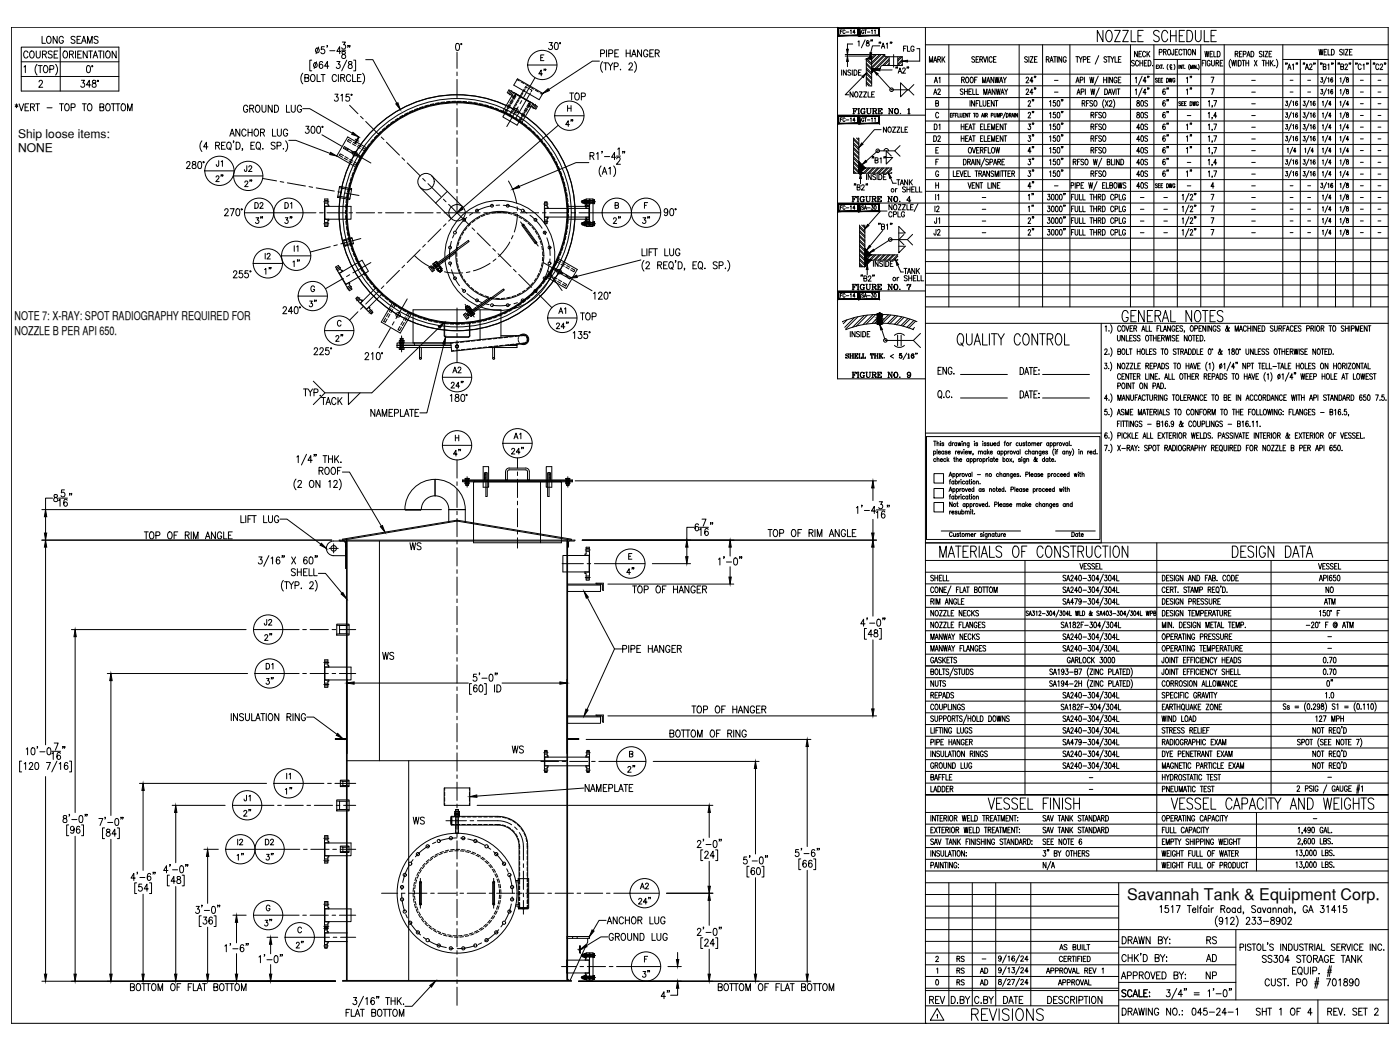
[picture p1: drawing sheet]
<svg xmlns="http://www.w3.org/2000/svg" width="610mm" height="457mm" viewBox="0 0 610 457" stroke-linecap="round" stroke-linejoin="round" font-family="sans-serif">
<defs><g id="words">
<g font-size="8.8">
<text x="476.6" y="19.4">NOZZLE SCHEDULE</text>
<text x="487.5" y="141.5">GENERAL NOTES</text>
<text x="408.2" y="243.8">MATERIALS OF CONSTRUCTION</text>
<text x="535.5" y="243.8">DESIGN DATA</text>
<text x="429" y="353.5">VESSEL FINISH</text>
<text x="508.7" y="353.5">VESSEL CAPACITY AND WEIGHTS</text>
<text x="421.9" y="445.6">REVISIONS</text>
</g>
<text font-size="7.1" x="286.8" y="436">4&quot;</text>
<text font-size="7" x="490.8" y="392">Savannah Tank &amp; Equipment Corp.</text>
<g font-size="6.6">
<text x="16.9" y="20.1">LONG SEAMS</text>
<text x="9.2" y="26.5">COURSE</text>
<text x="246.9" y="44.8">TOP</text>
<text x="104.8" y="50.1">GROUND LUG</text>
<text x="245.2" y="56.4">4&quot;</text>
<text x="92.8" y="80.4">2&quot;</text>
<text x="145" y="149.9">2&quot;</text>
<text x="138.6" y="177.4">TACK</text>
<text x="221.5" y="199">24&quot;</text>
<text x="61.7" y="236">TOP OF RIM ANGLE</text>
<text x="333" y="234.9">TOP OF RIM ANGLE</text>
<text x="177.4" y="240.6">WS</text>
<text x="271.6" y="251.5">4&quot;</text>
<text x="113.9" y="280.1">2&quot;</text>
<text x="269.9" y="285.4">PIPE HANGER</text>
<text x="300.2" y="311.9">TOP OF HANGER</text>
<text x="221.9" y="329.1">WS</text>
<text x="272" y="337.6">2&quot;</text>
<text x="110.1" y="356.7" transform="rotate(-90 110.1 356.7)">2&quot;</text>
<text x="178.9" y="360.2">WS</text>
<text x="263.2" y="403.6">ANCHOR LUG</text>
<text x="127.7" y="414.2">2&quot;</text>
<text x="487.2" y="427.6">APPROVED BY:</text>
<text x="523.9" y="427.6">NP</text>
<text x="487.2" y="435.3">SCALE:</text>
<text x="403.6" y="438.1">REV</text>
<text x="413.1" y="438.1">D.BY</text>
<text x="423" y="438.1">C.BY</text>
<text x="435.7" y="438.1">DATE</text>
</g>
<g font-size="6.2">
<text x="238.5" y="34.2" transform="rotate(-90 238.5 34.2)">4&quot;</text>
<text x="5.3" y="49.4">*VERT - TOP TO BOTTOM</text>
<text x="110.4" y="82.5" transform="rotate(-90 110.4 82.5)">2&quot;</text>
<text x="110.1" y="98.4">3&quot;</text>
<text x="122.8" y="98.4">3&quot;</text>
<text x="265.6" y="98.4">2&quot;</text>
<text x="278.7" y="98.4">3&quot;</text>
<text x="131.2" y="117.5" transform="rotate(-90 131.2 117.5)">1&quot;</text>
<text x="118.9" y="120.6" transform="rotate(-90 118.9 120.6)">1&quot;</text>
<text x="133.3" y="134.8">3&quot;</text>
<text x="251.5" y="140.4">TOP</text>
<text x="240.9" y="144.3">24&quot;</text>
<text x="407.1" y="164">ENG.</text>
<text x="130.9" y="173.6">TYP.</text>
<text x="195.1" y="170">24&quot;</text>
<text x="160.2" y="182.4">NAMEPLATE</text>
<text x="196.1" y="199.7">4&quot;</text>
<text x="274.1" y="259.3">TOP OF HANGER</text>
<text x="165.5" y="288.2">WS</text>
<text x="114.7" y="299.2">3&quot;</text>
<text x="290.3" y="322.1">BOTTOM OF RING</text>
<text x="128.1" y="347.1" transform="rotate(-90 128.1 347.1)">1&quot;</text>
<text x="253.6" y="345.7">NAMEPLATE</text>
<text x="102" y="375.7">1&quot;</text>
<text x="114.7" y="375.7">3&quot;</text>
<text x="276.9" y="394.8">24&quot;</text>
<text x="113.9" y="404.3">3&quot;</text>
<text x="263.9" y="410.6">GROUND LUG</text>
<text x="487.5" y="412">DRAWN BY:</text>
<text x="524.2" y="412">RS</text>
<text x="524.2" y="419.8">AD</text>
<text x="548.6" y="420.2">SS304 STORAGE TANK</text>
<text x="283.6" y="426.9" transform="rotate(-90 283.6 426.9)">3&quot;</text>
<text x="55.7" y="432.5">BOTTOM OF FLAT BOTTOM</text>
<text x="311.5" y="432.5">BOTTOM OF FLAT BOTTOM</text>
<text x="487.5" y="443.1">DRAWING NO.:</text>
<text x="517.9" y="443.1">045-24-1</text>
<text x="545.7" y="443.1">SHT 1 OF 4</text>
<text x="576.8" y="443.1">REV. SET 2</text>
</g>
<g font-size="5.7">
<text x="392.3" y="23.6">FLG</text>
<text x="403.6" y="28.2">MARK</text>
<text x="492.8" y="26.1">NECK</text>
<text x="523.5" y="26.1">WELD</text>
<text x="405.7" y="37.4">A1</text>
<text x="405.3" y="42.3">A2</text>
<text x="450.8" y="47.6" transform="rotate(-90 450.8 47.6)">2&quot;</text>
<text x="493.9" y="47.6">80S</text>
<text x="509.8" y="42.3" transform="rotate(-90 509.8 42.3)">6&quot;</text>
<text x="370.1" y="50.8">FIGURE NO. 1</text>
<text x="450.8" y="52.6" transform="rotate(-90 450.8 52.6)">2&quot;</text>
<text x="473.8" y="52.6">RFSO</text>
<text x="493.9" y="52.6">80S</text>
<text x="509.8" y="52.6" transform="rotate(-90 509.8 52.6)">6&quot;</text>
<text x="383.5" y="58.9">NOZZLE</text>
<text x="405.7" y="57.9">D1</text>
<text x="473.8" y="57.9">RFSO</text>
<text x="493.9" y="57.9">40S</text>
<text x="405.3" y="62.8">D2</text>
<text x="450.8" y="62.8" transform="rotate(-90 450.8 62.8)">3&quot;</text>
<text x="473.8" y="62.8">RFSO</text>
<text x="493.9" y="62.8">40S</text>
<text x="509.8" y="62.8" transform="rotate(-90 509.8 62.8)">6&quot;</text>
<text x="450.8" y="67.7" transform="rotate(-90 450.8 67.7)">4&quot;</text>
<text x="473.8" y="67.7">RFSO</text>
<text x="493.9" y="67.7">40S</text>
<text x="509.8" y="67.7" transform="rotate(-90 509.8 67.7)">6&quot;</text>
<text x="92.8" y="73.7">J1</text>
<text x="105.1" y="75.8">J2</text>
<text x="450.8" y="78" transform="rotate(-90 450.8 78)">3&quot;</text>
<text x="473.8" y="78">RFSO</text>
<text x="493.9" y="73">40S</text>
<text x="493.9" y="78">40S</text>
<text x="509.8" y="78" transform="rotate(-90 509.8 78)">6&quot;</text>
<text x="389.1" y="81.8">TANK</text>
<text x="493.9" y="83.3">40S</text>
<text x="369.7" y="89.3">FIGURE NO. 4</text>
<text x="109.7" y="92.1">D2</text>
<text x="122.8" y="92.1">D1</text>
<text x="450.8" y="98.4" transform="rotate(-90 450.8 98.4)">2&quot;</text>
<text x="405.3" y="103.7">J2</text>
<text x="369.7" y="127.4">FIGURE NO. 7</text>
<text x="242" y="137.6">A1</text>
<text x="195.8" y="163.7">A2</text>
<text x="369.7" y="165.8">FIGURE NO. 9</text>
<text x="222.6" y="192.3">A1</text>
<text x="576.1" y="259.3">NO</text>
<text x="575.4" y="264.2">ATM</text>
<text x="113.9" y="273.4">J2</text>
<text x="114.7" y="292.5">D1</text>
<text x="403.9" y="300.2">NUTS</text>
<text x="581" y="300.2" transform="rotate(-90 581 300.2)">0&quot;</text>
<text x="105.1" y="350">J1</text>
<text x="114.3" y="369">D2</text>
<text x="277.6" y="388.4">A2</text>
<text x="415.6" y="425.1">RS</text>
<text x="425.4" y="425.1">AD</text>
</g>
<g font-size="5.3">
<text x="519.6" y="37.4" transform="rotate(-90 519.6 37.4)">1&quot;</text>
<text x="369" y="43.4">NOZZLE</text>
<text x="519.6" y="42.3" transform="rotate(-90 519.6 42.3)">1&quot;</text>
<text x="519.6" y="57.9" transform="rotate(-90 519.6 57.9)">1&quot;</text>
<text x="519.6" y="62.8" transform="rotate(-90 519.6 62.8)">1&quot;</text>
<text x="519.6" y="67.7" transform="rotate(-90 519.6 67.7)">1&quot;</text>
<text x="519.6" y="78" transform="rotate(-90 519.6 78)">1&quot;</text>
<text x="450.8" y="88.2" transform="rotate(-90 450.8 88.2)">1&quot;</text>
<text x="385.9" y="95.6">CPLG</text>
<text x="450.8" y="93.5" transform="rotate(-90 450.8 93.5)">1&quot;</text>
<text x="409.9" y="98.4" transform="rotate(-90 409.9 98.4)">J1</text>
<text x="118.5" y="113.9" transform="rotate(-90 118.5 113.9)">I2</text>
<text x="387.7" y="123.5">or SHELL</text>
<text x="392.3" y="120.3">TANK</text>
<text x="106.5" y="369" transform="rotate(-90 106.5 369)">I2</text>
<text x="415.6" y="419.8">RS</text>
<text x="415.6" y="430">RS</text>
<text x="425.4" y="430">AD</text>
<text x="459.7" y="430">APPROVAL</text>
</g>
<g font-size="5.2">
<text x="7.9" y="60.1">Ship loose items:</text>
<text x="7.9" y="66">NONE</text>
<text x="6.4" y="139.3">NOTE 7: X-RAY: SPOT RADIOGRAPHY REQUIRED FOR</text>
<text x="6.4" y="145.7">NOZZLE B PER API 650.</text>
</g>
<g font-size="4.9">
<text x="409.9" y="93.5" transform="rotate(-90 409.9 93.5)">I2</text>
<text x="127.4" y="340.4" transform="rotate(-90 127.4 340.4)">I1</text>
</g>
<g font-size="4.4">
<text x="364.8" y="54">FC-14</text>
<text x="373.9" y="54">GT-11</text>
<text x="409.6" y="88.2" transform="rotate(-90 409.6 88.2)">I1</text>
<text x="130.5" y="110.8" transform="rotate(-90 130.5 110.8)">I1</text>
<text x="364.8" y="130.5">FC-14</text>
<text x="373.9" y="130.5">SA-30</text>
</g>
<g font-size="2.6">
<text x="457.9" y="36.3">-</text>
<text x="457.9" y="41.3">-</text>
<text x="543.6" y="36.3">-</text>
<text x="543.6" y="41.3">-</text>
<text x="560.6" y="36.3">-</text>
<text x="560.6" y="41.3">-</text>
<text x="568.3" y="36.3">-</text>
<text x="568.3" y="41.3">-</text>
<text x="591.3" y="36.3">-</text>
<text x="591.3" y="41.3">-</text>
<text x="598.7" y="36.3">-</text>
<text x="598.7" y="41.3">-</text>
<text x="543.6" y="46.6">-</text>
<text x="591.3" y="46.2">-</text>
<text x="598.7" y="46.2">-</text>
<text x="515.8" y="51.5">-</text>
<text x="543.6" y="51.5">-</text>
<text x="591.3" y="51.5">-</text>
<text x="598.7" y="51.5">-</text>
<text x="543.6" y="56.8">-</text>
<text x="591.3" y="56.4">-</text>
<text x="598.7" y="56.4">-</text>
<text x="543.6" y="61.7">-</text>
<text x="591.3" y="61.7">-</text>
<text x="598.7" y="61.7">-</text>
<text x="515.8" y="72">-</text>
<text x="543.6" y="66.7">-</text>
<text x="543.6" y="72">-</text>
<text x="591.3" y="66.7">-</text>
<text x="591.3" y="72">-</text>
<text x="598.7" y="66.7">-</text>
<text x="598.7" y="72">-</text>
<text x="543.6" y="76.9">-</text>
<text x="591.3" y="76.9">-</text>
<text x="598.7" y="76.9">-</text>
<text x="457.9" y="82.2">-</text>
<text x="515.8" y="82.2">-</text>
<text x="543.6" y="82.2">-</text>
<text x="560.6" y="82.2">-</text>
<text x="568.3" y="82.2">-</text>
<text x="591.3" y="82.2">-</text>
<text x="598.7" y="82.2">-</text>
<text x="426.5" y="87.1">-</text>
<text x="495.3" y="87.1">-</text>
<text x="505.5" y="87.1">-</text>
<text x="543.6" y="87.1">-</text>
<text x="560.6" y="87.1">-</text>
<text x="568.3" y="87.1">-</text>
<text x="591.3" y="87.1">-</text>
<text x="598.7" y="87.1">-</text>
<text x="426.5" y="92.4">-</text>
<text x="495.3" y="92.4">-</text>
<text x="505.5" y="92.4">-</text>
<text x="543.6" y="92.4">-</text>
<text x="560.6" y="92.4">-</text>
<text x="568.3" y="92.4">-</text>
<text x="591.3" y="92.4">-</text>
<text x="598.7" y="92.4">-</text>
<text x="426.5" y="97.4">-</text>
<text x="495.3" y="97.4">-</text>
<text x="505.5" y="97.4">-</text>
<text x="543.6" y="97.4">-</text>
<text x="560.6" y="97.4">-</text>
<text x="568.3" y="97.4">-</text>
<text x="591.3" y="97.4">-</text>
<text x="598.7" y="97.4">-</text>
<text x="426.5" y="102.7">-</text>
<text x="495.3" y="102.7">-</text>
<text x="505.5" y="102.7">-</text>
<text x="543.6" y="102.7">-</text>
<text x="560.6" y="102.7">-</text>
<text x="568.3" y="102.7">-</text>
<text x="591.3" y="102.7">-</text>
<text x="598.7" y="102.7">-</text>
<text x="576.8" y="278.3">-</text>
<text x="576.8" y="283.6">-</text>
<text x="473.1" y="339.7">-</text>
<text x="576.8" y="339.7">-</text>
<text x="473.1" y="345">-</text>
<text x="570.4" y="357.7">-</text>
<text x="426.5" y="418.7">-</text>
</g>
</g></defs>
<!-- layer: TEXT -->
<g fill="none" stroke="#000" stroke-width=".44">
<path d="M365.9 13.8h.5M366.8 13h-.9v1.6M368 13.4a.5 .5 0 0 0-.6-.4 .5 .5 0 0 0-.4 .7v.3a.5 .5 0 0 0 .4 .6 .5 .5 0 0 0 .6-.3M368.5 14h1.1M370.3 13.3l.3-.3v1.6M371.3 19.2h-2.3v2.2M372.3 14.1h-.9l.6-1.1v1.6M373.6 18.2l.4-.4v2.3M376.1 13.4a.5 .5 0 0 0-.6-.4 .5 .5 0 0 0-.4 .7v.3a.5 .5 0 0 0 .5 .6 .5 .5 0 0 0 .5-.6h-.3M376.4 13h.9M376.7 17.3l-1.6 3.5M376.8 13v1.6"/>
<path d="M377.4 17.9v.6a.83 .83 0 0 1 1 .5 .83 .83 0 0 1-.4 1.1 .73 .73 0 0 1-.9-.8 .73 .73 0 0 1 1-.6l.2-.8zM377.6 14h1.2M379.3 17.4l-.1 .6M379.5 13.3l.3-.3v1.6M379.9 17.4l-.2 .6M380.8 13.3l.3-.3v1.6M382.9 18.4l-.1 .6M383.1 20h-3.2l-.8 3.1M383.5 18.4l-.2 .6M385.9 19.2l.5-.5v2.3M387.8 18.4l-.2 .6M388.4 18.4l-.3 .6"/>
<path d="M366.5 30.5v2.3M368 23.7h10.6M368 24.4h10.6M368.5 30.5v2.3l-1.3-2.3v2.3M369 26.7v2.3M370.5 30.8l-.5-.3-.8 .3 .1 .6 1.2 .7-.5 .7-.8-.3M371.1 30.5v2.3M371.9 30.5a1.15 1.15 0 0 1 1.3 1.1 1.15 1.15 0 0 1-1.3 1.2zM373.8 31.6h.8M375 30.5h-1.2v2.3h1.2M375.6 33.5l-7.6 7.8h1.6M377.2 32.2l2.3 2.3"/>
<path d="M377.2 34.2l2.3 2.3M377.2 36.3l1.3 1.2M377.2 30.2l2.3 2.3M377.2 28.1l2.3 2.3M377.2 26.1l2.3 2.3M377.2 31.5l2.3 2.3M377.2 33.6l2.3 2.2M377.2 35.6l2 1.9M377.2 29.5l2.3 2.3M377.2 27.5l2.3 2.2M377.5 25.6l2 2.1M378.8 25.6l.7 .8"/>
<path d="M379.5 25.6h-2.3v11.9M379.5 23.7h5.8v1h7.6v3.8h-8.6M379.5 23.7v13.8M379.6 23.7l-.1 .1M381 23.7l-1.5 1.5M381.7 23.7l-2.2 2.2M382.1 32.5l6.1 6.6h7.4M382.9 30.5h5.5M383 23.7l-3.5 3.5M383.7 23.7l-4.2 4.2M383.8 21l.7-2.3 .8 2.3M384.1 20.3h.9"/>
<path d="M384.3 28.5l-.6 .3-.3 .6M385 23.7l-5.5 5.5M385.3 24.2l-5.8 5.7h3.9v-.5l-.4 .5M386.1 24.7l-5.2 5.2M386.8 24.7l-5.2 5.2M387.2 24.7v3.8M387.2 25.6l-2.9 2.9M387.2 27.7l-.9 .8M387.2 26.3l-2.2 2.2M387.2 28.3l-.2 .2M390.3 29.2l-.2 .6M390.8 29.2l-.2 .6"/>
<path d="M390.9 24.7v3.8M391.1 31.9l.8-2.3 .7 2.3M391.4 31.1h.9M392.1 36.1l3.1 3-3.1 3zM392.1 24.7l-1.2 1.2M392.8 24.7l-1.9 1.9M392.9 26l-2 1.9M392.9 28l-.5 .5M392.9 26.7l-1.9 1.8M393.1 30.1l.3-.5 .8 .4-1.2 1.9h1.3M395.1 29.2l-.2 .6M395.7 29.2l-.2 .6"/>
<path d="M397.9 36.8l-2.3 2.3 2.3 2.3M400.5 21.2v5.4h-5.5M418.7 34.8l1.1-.1v-1l-1.1-.1v2.5M419.3 34.8l.6 1.3M419.3 39.1l-.4-.4-.8 .4 .2 .6 .7 .3a.65 .65 0 0 1 .2 1.1 .65 .65 0 0 1-1.1-.3M420 38.7v2.4M420 39.9h1.2M420.6 33.9l.4-.3a1.3 1.3 0 0 1 .9 1.2 1.3 1.3 0 0 1-.9 1.3l-.6-1zM421.2 38.7v2.4M421.9 39.9h.7M422.7 33.7l.2-.1a1.28 1.28 0 0 1 .9 1.2 1.28 1.28 0 0 1-.9 1.3 1.74 1.74 0 0 1-.2-2.4zM423 38.7h-1.1v2.4h1.1"/>
<path d="M423.6 38.7v2.4h1M424.4 25l-.8-.3-.5 .3 .1 .5a1.06 1.06 0 0 1 1 1.5l-.6 .1-.5-.3M424.4 34.8h.7M425 25.9h.7M425.1 38.7v2.4h1M425.5 33.6h-1.1v2.5M426.2 24.7h-1.2v2.4h1.2M426.7 25.9l1-.2v-.9l-1-.1v2.4M427.3 25.9l.6 1.2M427.8 36.1v-2.5l.7 2.5 .7-2.5v2.5M428.2 24.7l.7 2.4 .7-2.4M429.6 36.1l.7-2.5 .7 2.5"/>
<path d="M429.9 35.2h.9M430.1 24.7v2.4M432 25.3a.68 .68 0 0 0-.9-.6 .68 .68 0 0 0-.4 .9v.6a.68 .68 0 0 0 .4 .9 .68 .68 0 0 0 .9-.6M432.6 25.9h.7M432.7 33.6v2.5l-1.2-2.5v2.5M433.2 33.6l.4 2.5 .5-2.5 .4 2.5 .5-2.5M433.3 38.7v2.4l-1.3-2.4v2.4M433.7 24.7h-1.1v2.4h1.1M433.8 38.7l.4 2.4 .5-2.4 .4 2.4 .5-2.4M435.2 36.1l.7-2.5 .8 2.5M435.5 35.2h.9M436.8 33.6l.7 1.2v1.3"/>
<path d="M437.4 38.7l.7 1.2v1.2M438.2 33.6l-.7 1.2M438.8 38.7l-.7 1.2M446.8 34.2l.1-.3a.56 .56 0 0 1 .8-.2 .56 .56 0 0 1 .1 .8l-1.1 1.6h1.3M446.8 39.3l.1-.4a.57 .57 0 0 1 .8-.1 .57 .57 0 0 1 .1 .9l-1.1 1.4h1.3M447.4 25l-.8-.3-.5 .3 .1 .5a1.06 1.06 0 0 1 1 1.5l-.6 .1-.5-.3M448 24.7v2.4M448.6 24.7h1.2l-1.2 2.4h1.2M449.8 35.2h-1.3l.9-1.6v2.5M450.5 25.9h.6M450.5 33.3l-.2 .6M450.5 38.3l-.2 .6"/>
<path d="M451 33.3l-.2 .6M451 38.3l-.2 .6M451.6 24.7h-1.1v2.4h1.1M455.6 25.9l1-.2v-.9l-1-.1v2.4M456.2 25.9l.6 1.2M457.1 27.1l.8-2.4 .7 2.4M457.4 26.3h.9M458.8 24.7h1.2M459.3 24.7v2.4M460.4 24.7v2.4M462.3 24.7v2.4l-1.2-2.4v2.4M464.3 25.3a.68 .68 0 0 0-.9-.6 .68 .68 0 0 0-.5 .9v.6a.7 .7 0 0 0 .7 .9 .7 .7 0 0 0 .7-.9h-.5"/>
<path d="M468.4 24.7h1.3M468.5 36.1l.7-2.5 .7 2.5M468.7 35.2h.9M469.1 24.7v2.4M469.8 24.7l.8 1.2v1.2M470.4 34.9l1-.1v-1.1l-1-.1v2.5M470.8 40l1-.1v-1.1l-1-.1v2.4M471.2 24.7l-.6 1.2M471.7 25.9h1v-1.1l-1-.1v2.4M472.2 33.6v2.5M472.6 38.7v2.4M473.5 25.9h.7"/>
<path d="M474.5 33.6l.5 2.5 .4-2.5 .5 2.5 .4-2.5M474.7 24.7h-1.2v2.4h1.2M475 38.7l.4 2.4 .5-2.4 .4 2.4 .4-2.4M478.2 33.1l-1.6 3.8M478.4 24.2l-1.5 3.7M478.6 38.3l-1.5 3.7M480.6 34.8h1.2M480.6 33.6v2.5M481 38.7a1.21 1.21 0 0 1 1.3 1.2 1.21 1.21 0 0 1-1.3 1.2zM481.8 33.6v2.5M481.9 25l-.8-.3-.4 .3 .1 .5a1.06 1.06 0 0 1 .9 1.5l-.6 .1-.4-.3M482.3 24.7h1.2"/>
<path d="M482.5 33.6v2.5M482.9 24.7v2.4M483.7 24.7l.7 1.2v1.2M484.2 38.7l.7 2.4 .6-2.4M484.4 33.6v2.5l-1.2-2.5v2.5M485.1 24.7l-.7 1.2M485.5 24.7v2.4h1.1M486 38.7v2.4M486.4 34.2a.68 .68 0 0 0-.9-.6 .68 .68 0 0 0-.5 .9v.6a.7 .7 0 0 0 .7 1 .7 .7 0 0 0 .7-1h-.5M486.4 38.7h1.3M486.9 34.8h.8M487 25.9h.7"/>
<path d="M487 38.7v2.4M488.1 33.6h-1.2v2.5h1.2M488.1 24.7h-1.1v2.4h1.1M493.9 26.7l-.4-.4-.8 .4 .1 .4 .8 .5a.63 .63 0 0 1 .3 .9 .63 .63 0 0 1-1 .1l-.2-.2M494.4 34.1l.4-.5v2.5M494.4 39.2l.4-.5v2.4M495.8 26.9a.68 .68 0 0 0-.9-.6 .68 .68 0 0 0-.5 .9v.6a.68 .68 0 0 0 .5 .9 .68 .68 0 0 0 .9-.6M496.3 26.3v2.4M497.3 33.1l-1.5 3.8M497.3 38.3l-1.5 3.7M497.6 26.3v2.4M499.1 35.2h-1.4l.9-1.6v2.5"/>
<path d="M499.4 26.3h-1.1v2.4h1.1M499.8 33.3l-.2 .6M499.8 38.3l-.2 .6M499.9 26.3a1.23 1.23 0 0 1 1.3 1.2 1.23 1.23 0 0 1-1.3 1.2zM500.3 33.3l-.2 .6M500.3 38.3l-.2 .6M501.9 28.5h.1M503.5 29h.4M503.9 34.3l-.5-.2-.3 .6a.72 .72 0 0 1 .7 1l-.7-.2M504.2 28.3h-.7v1.5h.7M504.3 34.9h.6M504.5 28.3l.7 1.5"/>
<path d="M504.8 22.8l1.1-.3-.1-.9-1-.1v2.4M505.1 34.1h-.8v1.7M505.2 28.3l-.7 1.5M505.4 28.3h.8M505.5 34.9h.5M505.8 28.3v1.5M506.3 34.1h-.8v1.7M506.5 29.7h.1M506.6 22.6l1-.1v-.9l-1-.1v2.4M507.2 22.6l.6 1.3M508 34.1a.87 .87 0 0 1 .9 .8 .87 .87 0 0 1-.9 .9zM508.6 28l-.4 1 .4 1.3"/>
<path d="M508.7 21.6l.2-.1a1.28 1.28 0 0 1 .9 1.2 1.28 1.28 0 0 1-.9 1.2 1.78 1.78 0 0 1-.2-2.3zM509.1 34.1l.3 1.7 .3-1.7 .4 1.7 .3-1.7M509.7 28.6v1.6h.7M510.2 28.5a.42 .42 0 0 0-.5-.4 .42 .42 0 0 0-.3 .6l.3 1 .5-.4M511.1 21.5l-.1 2.2-.5 .2-.3-.8M511.2 28a1.95 1.95 0 0 1 0 2.3M511.6 34.5a.49 .49 0 0 0-.6-.4 .49 .49 0 0 0-.3 .6v.4a.5 .5 0 0 0 .4 .7 .5 .5 0 0 0 .5-.7h-.3M511.8 22.6h.7M512.9 21.5h-1.1v2.4h1.1M513.3 28.3v1.6M514.5 28.3v1.6l-.7-1.6v1.6M514.6 22l-.4-.5a1.28 1.28 0 0 0-.9 1.2 1.28 1.28 0 0 0 .9 1.2l.4-.5"/>
<path d="M514.8 28.3h.8M515.2 28.3v1.6M515.6 21.5v2.4M515.9 29.7h.1M516.7 21.5v2.4M517.6 21.6l.2-.1a1.3 1.3 0 0 1 .9 1.2 1.3 1.3 0 0 1-.9 1.2 1.67 1.67 0 0 1-.2-2.3zM517.9 28.1l-.3 1 .3 1.3M518.3 29.9v-1.6l.4 1.6 .5-1.6v1.6M519.6 28.3v1.6M520.5 21.5v2.4l-1.2-2.4v2.4M520.8 28.3v1.6l-.7-1.6v1.6M521.3 29.7h.1"/>
<path d="M521.7 28.1l.4 1-.4 1.3M524.6 26.3h-1.2v2.4M525 26.3v2.4M527 26.9a.68 .68 0 0 0-.9-.6 .68 .68 0 0 0-.5 .9v.6a.7 .7 0 0 0 .7 .9 .7 .7 0 0 0 .7-.9h-.5M527.3 33.6h1.3l-.9 2.5M527.3 38.7h1.3l-.9 2.4M527.5 26.3v1.8l.6 .6 .6-.3 .1-2.1M529.5 27.5l1-.2v-.9l-1-.1v2.4M530.1 27.5l.6 1.2M532.5 26.3h-1.2v2.4h1.2M535.8 25.8a3 3 0 0 0 0 3.7M536.3 26.3l.4 2.4 .5-2.4 .4 2.4 .4-2.4"/>
<path d="M537.8 23.5l1.1-.1v-1l-1.1-.1v2.5M538.5 23.5l.6 1.3M538.6 26.3v2.4M539.2 26.3a1.23 1.23 0 0 1 1.3 1.2 1.23 1.23 0 0 1-1.3 1.2zM539.7 23.5h.7M540.8 22.3h-1.1v2.5h1.1M540.8 26.3h1.2M541.3 23.6l1.1-.1v-1.1l-1.1-.1v2.5M541.4 26.3v2.4M542.5 26.3v2.4M542.5 27.5h1.2M542.9 24.8l.7-2.5 .7 2.5"/>
<path d="M543.2 23.9h.9M543.7 26.3v2.4M544.7 22.3a1.21 1.21 0 0 1 1.3 1.2 1.21 1.21 0 0 1-1.3 1.3zM546.2 26.3l1.2 2.4M547.4 26.3l-1.2 2.4M549.6 22.7l-.5-.4-.8 .4 .2 .6 .7 .3a.65 .65 0 0 1 .2 1.1 .65 .65 0 0 1-1.1-.3M549.6 26.3h1.2M550.2 22.3v2.5M550.2 26.3v2.4M550.8 22.3h1.2l-1.2 2.5h1.2M551.2 27.5h1.2M551.2 26.3v2.4"/>
<path d="M552.4 26.3v2.4M552.6 23.5h.7M553.2 26.3v2.4M553.6 27.3l.8 1.4M553.7 22.3h-1.1v2.5h1.1M554.4 26.3l-1.2 1.6M555.1 28.5h.1M555.8 25.8a3.2 3.2 0 0 1 0 3.7M559.9 27.5l-.1 .6M560.5 27.5l-.2 .6M560.7 30.3l.7-2.5 .7 2.5M561 29.5h.9"/>
<path d="M562.7 28.3l.5-.5v2.5M564.5 27.5l-.2 .6M565 27.5l-.2 .6M567.6 27.5l-.2 .6M568.1 27.5l-.2 .6M568.4 30.3l.7-2.5 .7 2.5M568.6 29.5h.9M570.2 28.4l.4-.6 .7 .5-1.2 2h1.3M572.1 27.5l-.1 .6M572.7 27.5l-.2 .6M574.3 21.5l.4 2.4 .5-2.4 .4 2.4 .5-2.4M575.1 27.5l-.1 .6"/>
<path d="M575.2 33.9h.7l-.4 .7a.56 .56 0 0 1 .5 .8 .56 .56 0 0 1-1 0M575.2 38.9h.7l-.4 .8a.56 .56 0 0 1 .5 .8 .56 .56 0 0 1-1 0M575.6 27.5l-.1 .6M576.2 29l1-.1v-.9l-1-.2v2.5l1.1-.2 .1-.6-.5-.5M576.6 22.6h.7M577.6 33.5l-1.2 3M577.6 38.6l-1.2 3M577.7 21.5h-1.1v2.4h1.1M578.2 34.2l.4-.3v1.9M578.2 28.3l.4-.5v2.5M578.2 39.3l.4-.4v2M578.3 21.5v2.4h1"/>
<path d="M579.7 21.5a1.23 1.23 0 0 1 1.3 1.2 1.23 1.23 0 0 1-1.3 1.2zM579.9 27.5l-.2 .6M580.3 34.1l-.1-.2a.97 .97 0 0 0-.9 .8 .97 .97 0 0 0 .6 1.1 .52 .52 0 0 0 .4-.7 .52 .52 0 0 0-.8-.2l-.1 .3M580.3 39.2l-.3-.3a.97 .97 0 0 0-.6 1 .97 .97 0 0 0 .8 .9 .58 .58 0 0 0 .1-.7 .58 .58 0 0 0-.6-.3l-.3 .4M580.5 27.5l-.2 .6M582.8 27.5l-.2 .6M583.3 27.5l-.2 .6M583.5 34.2l.3-.3v1.9M583.5 39.3l.3-.4v2M583.8 29l1.1-.1v-.9l-1.1-.2v2.5l1.1-.2 .1-.6-.4-.5M584.5 21.8l-.4-.3-.6 .1-.1 .7a1.06 1.06 0 0 1 1 1.5l-.6 .1-.5-.3M585.2 21.5v2.4"/>
<path d="M585.7 28.4l.1-.3a.54 .54 0 0 1 .7-.1 .54 .54 0 0 1 .1 .8l-1 1.5h1.2M585.8 21.5h1.2l-1.2 2.4h1.2M585.9 33.5l-1.3 3M585.9 38.6l-1.3 3M586.3 33.9v.6a.65 .65 0 0 1 .9 .6 .65 .65 0 0 1-.9 .6 .97 .97 0 0 1 .8-1.4v-.4zM586.3 39.1v.5a.63 .63 0 0 1 .9 .6 .63 .63 0 0 1-.9 .6 .79 .79 0 0 1 .8-1.2v-.5zM587.6 27.5l-.2 .6M587.6 22.6h.7M588.1 27.5l-.2 .6M588.8 21.5h-1.2v2.4h1.2M590.4 27.5l-.2 .6M591 27.5l-.2 .6"/>
<path d="M592.7 28.4a.68 .68 0 0 0-.9-.5 .68 .68 0 0 0-.4 .9v.6a.68 .68 0 0 0 .4 .9 .68 .68 0 0 0 .9-.6M593.5 28.3l.4-.5v2.5M595.2 27.5l-.1 .6M595.7 27.5l-.1 .6M598.1 27.5l-.2 .6M598.6 27.5l-.2 .6M600.4 28.4a.68 .68 0 0 0-.9-.5 .68 .68 0 0 0-.5 .9v.6a.68 .68 0 0 0 .5 .9 .68 .68 0 0 0 .9-.6M600.9 28.4l.1-.3a.56 .56 0 0 1 .8-.1 .56 .56 0 0 1 .1 .8l-1 1.5h1.2M602.9 27.5l-.2 .6M603.4 27.5l-.2 .6M383.7 56.5h-3l-5.2 6M407.4 45l1.1-.1 .1-.8-1.2-.3v2.5l1.2-.3v-.8l-.4-.2"/>
<path d="M408.7 49.5l-.5-.6a1.27 1.27 0 0 0-.8 1.2 1.27 1.27 0 0 0 .8 1.2l.5-.5M413.8 50.2h.5M414.6 49.3h-.8v1.7h.8M414.9 50.2h.5M415.7 49.3h-.8v1.7M416 50.2h.5M416.8 49.3h-.8v1.7M417.1 49.3v1.7h.7M418.1 49.3v1.2l.4 .5 .4-.5v-1.2M418.5 54v2.5M418.5 59.1v2.5M418.5 55.2h1.3"/>
<path d="M419.4 50.2h.4M419.8 54v2.5M419.8 59.1v2.5M420.1 49.3h-.7v1.7h.7M420.4 55.2h.8M421.4 49.3v1.7l-.9-1.7v1.7M421.6 54h-1.2v2.5h1.2M421.6 59.1h-1.2v2.5h1.2M421.7 49.3h.8M421.8 56.5l.8-2.5 .6 2.5M422.1 49.3v1.7M422.1 55.7h.9"/>
<path d="M422.4 43.8v2.5M423.4 54h1.2M423.4 59.1h1.2M423.9 49.3h.8M424 54v2.5M424 59.1v2.5M424.3 43.8v2.5l-1.2-2.5v2.5M424.3 49.3v1.7M425 45h.7M425.2 49.4l.1-.1a.79 .79 0 0 1 .6 .9 .79 .79 0 0 1-.7 .7l-.3-.5zM426.2 43.8h-1.2v2.5M426.6 43.8v2.5h1"/>
<path d="M426.9 55.2h.7M427.4 51l.4-1.7 .6 1.7M427.6 50.4h.5M428.1 43.8v1.7l.5 .8 .6-.4 .1-2.1M428.1 54h-1.2v2.5h1.2M428.1 59.1h-1.2v2.5h1.2M428.4 41.1v-2.4l.7 2.4 .7-2.4v2.4M428.6 54v2.5h1M428.6 59.1v2.5h1M428.7 49.3v1.7M429.1 50.2l.7-.1 .1-.6-.8-.2v1.7M429.5 50.2l.5 .8"/>
<path d="M430 45h.7M430.1 55.2h.7M430.2 41.1l.7-2.4 .7 2.4M430.5 40.3h.9M431.1 43.8h-1.1v2.5h1.1M431.2 54h-1.1v2.5h1.1M431.2 59.1h-1.1v2.5h1.1M431.6 50.2h.7v-.8l-.7-.1v1.7M431.7 56.5v-2.5l.7 2.5 .7-2.5v2.5M432.9 43.8v2.5l-1.2-2.5v2.5M432.9 49.3v1.5l.3 .2 .4-.2 .1-1.5M433.3 43.8h1.2"/>
<path d="M433.8 55.2h.7M433.9 43.8v2.5M434.2 51v-1.7l.5 1.7 .4-1.7v1.7M435 54h-1.2v2.5h1.2M435 59.1h-1.2v2.5h1.2M435.6 50.2h.7l.1-.7-.8-.2v1.7M435.8 41.1l.7-2.4 .7 2.4M436.1 40.3h.9M436.7 54v2.5l-1.2-2.5v2.5M436.7 59.1v2.5l-1.2-2.5v2.5M437.2 54h1.2M437.2 59.1h1.2"/>
<path d="M437.8 54v2.5M437.8 59.1v2.5M437.8 49l-1.1 2.5M438.2 49.3a.83 .83 0 0 1 .8 .9 .83 .83 0 0 1-.8 .8zM439.4 50.2l.8-.1v-.6l-.8-.2v1.7M439.9 50.2l.4 .8M440.5 51l.5-1.7 .5 1.7M440.7 50.4h.6M441.8 49.3v1.7M443.1 49.3v1.7l-.9-1.7v1.7M447.8 54h.9l-.5 .9a.7 .7 0 0 1 .6 1.1 .7 .7 0 0 1-1.2 0M449.8 40.3h-1.3l.9-1.6v2.4"/>
<path d="M457 44.3l.5-.5v2.5M457 49.4l.5-.5v2.4M457 54.5l.5-.5v2.5M457 59.6l.5-.5v2.5M459.6 43.8h-.9l-.1 1.1a.69 .69 0 0 1 1 .1 .69 .69 0 0 1-.1 .9 .69 .69 0 0 1-1-.1M459.6 48.9h-.9l-.1 1a.69 .69 0 0 1 1 .1 .69 .69 0 0 1-.1 1 .69 .69 0 0 1-1-.1M459.6 54h-.9l-.1 1.1a.69 .69 0 0 1 1 .1 .69 .69 0 0 1-.1 .9 .69 .69 0 0 1-1-.1M459.6 59.1h-.9v1a.73 .73 0 0 1 1 .7 .73 .73 0 0 1-1.1 .5l-.1-.2M460.5 43.9l.3-.1a1.4 1.4 0 0 1 0 2.5l-.5-1.1zM460.5 49l.3-.1a1.36 1.36 0 0 1 0 2.4l-.5-1zM460.5 54.1l.3-.1a1.4 1.4 0 0 1 0 2.5l-.5-1.1zM460.5 59.2l.5-.1a1.49 1.49 0 0 1-.2 2.5l-.5-1.1z"/>
<path d="M462.3 43.5l-.2 .6M462.3 48.5l-.2 .6M462.3 53.7l-.2 .6M462.3 58.7l-.2 .6M462.8 43.5l-.2 .6M462.8 48.5l-.2 .6M462.8 53.7l-.2 .6M462.8 58.7l-.2 .6M469 41.1l.6-2.4 .8 2.4M469.2 40.3h.9M471.2 45l1.1-.1v-1l-1.1-.1v2.5M471.8 45l.6 1.3"/>
<path d="M473.1 45h.6M474.2 43.8h-1.1v2.5M475.8 44.1l-.5-.3-.8 .3 .2 .6 .9 .5a.65 .65 0 0 1-.1 1 .65 .65 0 0 1-1-.3M476.6 43.9l.2-.1a1.28 1.28 0 0 1 .9 1.2 1.28 1.28 0 0 1-.9 1.3 1.74 1.74 0 0 1-.2-2.4zM480.7 43.3a3.2 3.2 0 0 0 0 3.8M481.3 43.8l1.2 2.5M482.5 43.8l-1.2 2.5M482.6 41.1l.7-2.4 .7 2.4M482.8 40.3h.9M483.1 44.4l.1-.3a.56 .56 0 0 1 .8-.2 .56 .56 0 0 1 .1 .8l-1.1 1.6h1.2M484.8 43.3a3.2 3.2 0 0 1 0 3.8M499.1 40.3h-1.4l.9-1.6v2.4"/>
<path d="M507.4 44.1l-.4-.3a1.44 1.44 0 0 0-.1 2.5 .72 .72 0 0 0 .5-.9 .72 .72 0 0 0-.8-.5l-.3 .6M507.4 54.3l-.4-.3a1.44 1.44 0 0 0-.1 2.5 .72 .72 0 0 0 .5-.9 .72 .72 0 0 0-.8-.5l-.3 .6M514.1 44.5l-.5-.2-.3 .6a.72 .72 0 0 1 .7 1l-.7-.2M514.5 45.1h.6M515.4 44.3h-.9v1.7h.9M515.7 45.1h.5M516.5 44.3h-.8v1.7h.8M518.2 44.3a.87 .87 0 0 1 .9 .8 .87 .87 0 0 1-.9 .9zM519.3 44.3l.3 1.7 .4-1.7 .3 1.7 .3-1.7M521.8 44.7a.49 .49 0 0 0-.6-.4 .49 .49 0 0 0-.3 .6v.4a.5 .5 0 0 0 .4 .7 .5 .5 0 0 0 .5-.7h-.3M526.1 49.4l.4-.5v2.4M526.1 44.3l.5-.5v2.5"/>
<path d="M526.1 54.5l.5-.5v2.5M526.1 59.6l.5-.5v2.5M527.8 51.3l-.1 .5M527.9 46.1l-.2 .6M527.9 56.3l-.2 .6M528.5 43.8h1.2l-.8 2.5M528.5 54h1.2l-.8 2.5M528.5 59.1h1.2l-.8 2.5M529.8 50.5h-1.3l.8-1.6v2.4M559.9 54.3h.7l-.4 .7a.56 .56 0 0 1 .5 .9 .56 .56 0 0 1-1-.1M559.9 44.1h.7l-.4 .7a.56 .56 0 0 1 .5 .9 .56 .56 0 0 1-1-.1M559.9 49.1h.7l-.4 .8a.57 .57 0 0 1 .5 .9 .57 .57 0 0 1-1-.1"/>
<path d="M559.9 59.3h.7l-.4 .8a.57 .57 0 0 1 .5 .9 .57 .57 0 0 1-1-.1M562.3 53.9l-1.2 3M562.3 43.7l-1.2 3M562.3 48.8l-1.2 3M562.3 59l-1.2 3M562.9 54.6l.3-.3v1.9M562.9 44.4l.3-.3v1.9M562.9 49.5l.3-.4v2M562.9 59.7l.3-.4v2M565 54.6l-.1-.3a.97 .97 0 0 0-.9 .8 .97 .97 0 0 0 .5 1.1 .56 .56 0 0 0 .5-.7 .56 .56 0 0 0-.7-.4l-.2 .5M565 44.3l-.1-.2a.97 .97 0 0 0-.9 .8 .97 .97 0 0 0 .5 1.1 .56 .56 0 0 0 .5-.7 .56 .56 0 0 0-.7-.4l-.2 .5M565 49.4l-.3-.3a.96 .96 0 0 0-.7 1 .96 .96 0 0 0 .8 .9 .58 .58 0 0 0 .2-.7 .58 .58 0 0 0-.7-.3l-.2 .4"/>
<path d="M565 59.6l-.3-.3a.99 .99 0 0 0-.7 1 .99 .99 0 0 0 .8 .9 .54 .54 0 0 0 .2-.7 .54 .54 0 0 0-.8-.1l-.1 .2M567.5 54.3h.8l-.4 .7a.56 .56 0 0 1 .5 .9 .56 .56 0 0 1-1-.1M567.5 44.1h.8l-.4 .7a.56 .56 0 0 1 .5 .9 .56 .56 0 0 1-1-.1M567.5 49.1h.8l-.4 .8a.57 .57 0 0 1 .5 .9 .57 .57 0 0 1-1-.1M567.5 59.3h.8l-.4 .8a.57 .57 0 0 1 .5 .9 .57 .57 0 0 1-1-.1M570 53.9l-1.3 3M570 43.7l-1.3 3M570 48.8l-1.3 3M570 59l-1.3 3M570.5 54.6l.4-.3v1.9M570.5 44.4l.4-.3v1.9M570.5 49.5l.4-.4v2"/>
<path d="M570.5 59.7l.4-.4v2M572.6 54.6l-.1-.3a.97 .97 0 0 0-.9 .8 .97 .97 0 0 0 .6 1.1 .56 .56 0 0 0 .5-.7 .56 .56 0 0 0-.7-.4l-.2 .5M572.6 44.3l-.1-.2a.97 .97 0 0 0-.9 .8 .97 .97 0 0 0 .6 1.1 .56 .56 0 0 0 .5-.7 .56 .56 0 0 0-.7-.4l-.2 .5M572.6 49.4l-.3-.3a.97 .97 0 0 0-.6 1 .97 .97 0 0 0 .8 .9 .58 .58 0 0 0 .2-.7 .58 .58 0 0 0-.7-.3l-.2 .4M572.6 59.6l-.3-.3a1 1 0 0 0-.6 1.1 1 1 0 0 0 .8 .8 .54 .54 0 0 0 .2-.7 .54 .54 0 0 0-.8-.1l-.1 .2M575.8 54.6l.3-.3v1.9M575.8 44.4l.3-.3v1.9M575.8 49.5l.3-.4v2M575.8 59.7l.3-.4v2M578.2 53.9l-1.3 3M578.2 43.7l-1.3 3M578.2 48.8l-1.3 3"/>
<path d="M578.2 59l-1.3 3M579.6 55.6h-1l.6-1.3v1.9M579.6 45.4h-1l.6-1.3v1.9M579.6 50.4h-1l.6-1.3v2M583.5 54.6l.3-.3v1.9M583.5 44.4l.3-.3v1.9M583.5 59.7l.3-.4v2M583.5 49.5l.3-.4v2M585.8 53.9l-1.2 3M585.8 43.7l-1.2 3M585.8 59l-1.2 3M585.9 48.8l-1.3 3"/>
<path d="M586.3 49.3v.5a.63 .63 0 0 1 .9 .6 .63 .63 0 0 1-.9 .6 .79 .79 0 0 1 .8-1.2v-.5zM587.2 55.6h-1l.7-1.3v1.9M587.2 45.4h-1l.7-1.3v1.9M371.7 60.1v15.3h16.6M371.7 67l2.3 2.2M371.7 69l2.3 2.3M371.7 71l2.3 2.3M371.7 73.1l2.3 2.2M371.7 75.1l.3 .3M371.7 64.9l2.3 2.3M371.7 62.9l2.3 2.3M371.7 60.9l2.3 2.2"/>
<path d="M371.7 68.3l2.3 2.3M371.7 70.3l2.3 2.3M371.7 72.4l2.3 2.3M371.7 74.4l1 1M371.7 66.3l2.3 2.3M371.7 64.2l2.3 2.3M371.7 62.2l2.3 2.3M371.7 60.2l2.3 2.3M372.9 60.1l1.1 1M373.6 60.1l.4 .3M374 75.4h.1M374 73.9l1.5 1.5"/>
<path d="M374 60.1v15.3M374 75.4l.9 .3 .6-.3M374 75.5h.1M374 73.1h14.3M374.1 75.4h.1M374.2 75.4v.2M374.3 75.4h.1M374.4 75.4v.2M374.5 75.4v.3v-.3M374.6 75.4v.3v-.3M374.6 75.4v.3M374.7 75.4v.3v-.3"/>
<path d="M374.7 77.7v2.3M374.7 73.1l-.7 .8M374.8 75.4v.3M374.8 75.4v.3v-.3M374.9 75.4v.3v-.3M375 75.4v.3M375 75.4v.3v-.3M375.1 75.6v.1M375.1 75.4h.1M375.2 75.4v.2M375.2 75.4h.1M375.3 75.4h.1"/>
<path d="M375.4 75.4v.1M375.4 75.4h.1M375.5 75.4h.1M376.1 73.1l-2.1 2.1M376.8 73.1l-2.4 2.3M377.3 75.9v2.3M378.1 73.1l-2.3 2.3M378.8 73.1l-2.3 2.3M379.3 75.9v2.3l-1.3-2.3v2.3M379.9 68.4l-.2 .5M380.1 73.1l-2.3 2.3M380.5 68.4l-.2 .5"/>
<path d="M380.8 73.1l-2.3 2.3M381 69.8l1.1-.1 .2-.8-1.3-.2v2.3l1.3-.2v-.6l-.4-.4M381.3 76.3l-.5-.4-.8 .4 .2 .5 .9 .4 .2 .7-.5 .3-.8-.3M381.9 75.9v2.3M382.1 73.1l-2.3 2.3M382.7 75.9a1.16 1.16 0 0 1 1.3 1.2 1.16 1.16 0 0 1-1.3 1.1zM382.8 73.1l-2.3 2.3M383.2 69.1l.5-.4v2.3M384.2 73.1l-2.3 2.3M384.6 77h.8M384.8 73.1l-2.2 2.3M384.9 65.7a.99 .99 0 0 1 1-1 .99 .99 0 0 1 1 1"/>
<path d="M385 68.4l-.2 .5M385.6 68.4l-.2 .5M385.9 75.9h-1.3v2.3h1.3M386.2 73.1l-2.3 2.3M386.9 73.1l-2.3 2.3M388.1 67.9l-2.2-2.2v5.7l2.8-2.8h-2.8M388.2 73.1l-2.3 2.3M388.3 75.1l-.3 .3M388.3 73.7l-1.7 1.7M389.6 65.7h-7.4l-5.1 4.5M391.9 63.4l-2.3 2.3 2.3 2.3M407.4 79.5v2.5"/>
<path d="M407.5 65.4h.7M407.5 70.5h.7M408.6 64.2h-1.1v2.5h1.1M408.6 69.3h-1.1v2.5M408.7 79.5v2.5M408.7 75a.68 .68 0 0 0-.8-.6 .68 .68 0 0 0-.5 .9v.6a.7 .7 0 0 0 .7 1 .7 .7 0 0 0 .6-1h-.5M415.1 74.4v2.5h1.1M416.6 75.6h.7M417.7 74.4h-1.1v2.5h1.1M418 74.4l.7 2.5 .7-2.5M418.5 60.3h1.3M419.5 69.3a1.23 1.23 0 0 1 1.2 1.3 1.23 1.23 0 0 1-1.2 1.2z"/>
<path d="M419.8 75.6h.7M420.4 60.3h.8M421 74.4h-1.2v2.5h1.2M421.3 70.5l1.1-.1 .1-.9-1.2-.2v2.5M421.5 74.4v2.5h1.1M421.5 79.5l.7 2.5 .7-2.5M421.8 61.6l.8-2.5 .6 2.5M421.9 70.5l.7 1.3M422 64.3l.2-.1a1.3 1.3 0 0 1 .9 1.2 1.3 1.3 0 0 1-.9 1.3 1.68 1.68 0 0 1-.2-2.4zM422.1 60.7h.9M422.9 71.8l.7-2.5 .7 2.5M423.1 70.9h.9"/>
<path d="M423.4 64.2l.7 2.5 .7-2.5M424.5 79.5h-1.2v2.5h1.2M424.5 74.4h1.3M424.7 69.3v2.5M425.2 74.4v2.5M425.2 65.4h.7M426.2 75.6l1.1-.1v-1l-1.1-.1v2.5M426.2 79.5v2.5l-1.2-2.5v2.5M426.4 64.2h-1.2v2.5h1.2M426.7 69.3v2.5l-1.3-2.5v2.5M426.7 79.5h1.2M426.8 75.6l.7 1.3"/>
<path d="M426.9 65.4l1-.1v-1l-1-.1v2.5M426.9 60.3h.7M427.3 79.5v2.5M427.5 65.4l.6 1.3M427.8 76.9l.7-2.5 .7 2.5M428.1 76.1h.8M428.7 65.4h.7M428.8 68.9l-1.6 3.7M429.8 64.2h-1.1v2.5M430.1 60.3h.7M430.2 79.5v2.5h1M430.3 64.2v2.5h1.1"/>
<path d="M430.4 69.7l-.4-.4-.8 .4 .2 .6 .7 .3a.65 .65 0 0 1 .2 1.1 .65 .65 0 0 1-1.1-.3M430.9 74.4v2.5l-1.3-2.5v2.5M431 70.6l1.2-.2-.1-.9-1.1-.2v2.5M431.7 79.5v2.5M431.7 61.6v-2.5l.7 2.5 .7-2.5v2.5M432 64.3l.2-.1a1.28 1.28 0 0 1 .9 1.2 1.28 1.28 0 0 1-.9 1.3 1.74 1.74 0 0 1-.2-2.4zM432.6 71.8l.7-2.5 .7 2.5M432.7 74.8l-.4-.4-.8 .4 .1 .5 .7 .4a.63 .63 0 0 1 .3 1 .63 .63 0 0 1-.9 0l-.2-.2M432.9 70.9h.8M433.3 76.9v-2.5l.7 2.5 .7-2.5v2.5M433.5 64.2l.4 2.5 .5-2.5 .4 2.5 .5-2.5M433.6 79.5v2.5l-1.3-2.5v2.5"/>
<path d="M433.8 60.3h.7M434.5 70.5l1-.1 .1-.9-1.1-.2v2.5M435 70.5l.7 1.3M435.4 79.5h-1.1v2.5h1.1M435.4 74.4v2.5M435.8 74.4h1.3M436.3 70.5h.7M436.4 74.4v2.5M437.2 74.4h1.3M437.4 69.3h-1.1v2.5h1.1M437.8 74.4v2.5M438.9 75.6h.7"/>
<path d="M440 74.4h-1.1v2.5h1.1M440.6 75.6l1-.1v-1l-1-.1v2.5M441.2 75.6l.6 1.3M447.8 69.3h.9l-.5 1a.69 .69 0 0 1 .6 1 .69 .69 0 0 1-1.2 0M457 64.7l.5-.5v2.5M457 69.8l.5-.5v2.5M457 74.9l.5-.5v2.5M459.6 64.2h-.9l-.1 1.1a.69 .69 0 0 1 1 .1 .69 .69 0 0 1-.1 1 .69 .69 0 0 1-1-.2M459.6 69.3h-.9v1a.73 .73 0 0 1 1 .7 .73 .73 0 0 1-1.1 .5l-.1-.2M459.6 74.4h-.9l-.1 1.1a.69 .69 0 0 1 1 .1 .69 .69 0 0 1-.1 1 .69 .69 0 0 1-1-.2M460.5 64.3l.3-.1a1.4 1.4 0 0 1 0 2.5l-.5-1.1zM460.5 69.5l.3-.2a1.4 1.4 0 0 1 0 2.5l-.5-1.1z"/>
<path d="M460.5 74.5l.3-.1a1.4 1.4 0 0 1 0 2.5l-.5-1.1zM462.3 63.9l-.2 .6M462.3 69l-.2 .5M462.3 74.1l-.2 .6M462.8 63.9l-.2 .6M462.8 69l-.2 .5M462.8 74.1l-.2 .6M467.3 70.5l1.1-.1v-.9l-1.1-.2v2.5M467.9 70.5l.6 1.3M468.2 79.5v2.5M469.2 70.5h.6M470.3 69.3h-1.1v2.5"/>
<path d="M471.9 69.7l-.5-.4-.8 .4 .2 .6 .7 .3a.65 .65 0 0 1 .2 1.1 .65 .65 0 0 1-1.1-.3M471.9 79.5h-1.2v2.5h1.2M472.7 69.5l.2-.2a1.3 1.3 0 0 1 .9 1.3 1.3 1.3 0 0 1-.9 1.2 1.68 1.68 0 0 1-.2-2.3zM474 79.5l.5 2.5 .4-2.5 .4 2.5 .5-2.5M476.1 69.3l.4 2.5 .5-2.5 .4 2.5 .4-2.5M477.7 79.1l-1.5 3.7M479.7 68.9l-1.5 3.7M481.2 79.5h-1.1v2.5h1.1M481.7 79.5v2.5h1.1M482.1 70.5l1-.1 .1-.9-1.1-.2v2.5l1.1-.3 .1-.6-.4-.4M483.9 69.3v2.5h1.1M485.3 79.7l.2-.2a1.28 1.28 0 0 1 .9 1.3 1.28 1.28 0 0 1-.9 1.2 1.74 1.74 0 0 1-.2-2.3z"/>
<path d="M485.4 69.3v2.5M486.8 79.5l.4 2.5 .5-2.5 .4 2.5 .5-2.5M487.3 69.3v2.5l-1.2-2.5v2.5M488 69.3a1.23 1.23 0 0 1 1.3 1.3 1.23 1.23 0 0 1-1.3 1.2zM490.2 79.9l-.4-.4-.8 .4 .2 .6 .7 .3a.65 .65 0 0 1 .2 1.1 .65 .65 0 0 1-1.1-.3M505.1 80h-.8v1.7h.8M506.3 80h-.8v1.7h.8M507.4 69.7l-.4-.4a1.44 1.44 0 0 0-.1 2.5 .72 .72 0 0 0 .5-.9 .72 .72 0 0 0-.8-.5l-.3 .5M508 80a.87 .87 0 0 1 .9 .9 .87 .87 0 0 1-.9 .8zM509.1 80l.3 1.7 .3-1.7 .4 1.7 .3-1.7M526.1 69.8l.4-.5v2.5M526.1 64.7l.5-.5v2.5"/>
<path d="M526.1 74.9l.5-.5v2.5M527.8 71.7l-.1 .5M527.9 66.5l-.2 .6M527.9 76.7l-.2 .6M527.9 61.5l-.2 .5M528.5 64.2h1.2l-.8 2.5M528.5 74.4h1.2l-.8 2.5M529.8 70.9h-1.3l.8-1.6v2.5M559.9 69.6h.7l-.4 .7a.57 .57 0 0 1 .5 .9 .57 .57 0 0 1-1-.1M559.9 74.7h.7l-.4 .7a.57 .57 0 0 1 .5 .9 .57 .57 0 0 1-1 0M560.5 64.8l.4-.3v1.9M562.3 69.2l-1.2 3"/>
<path d="M562.3 74.3l-1.2 3M562.9 69.9l.3-.3v1.9M562.9 75l.3-.3v1.9M562.9 64.1l-1.3 3M564.3 65.8h-1.1l.7-1.3v1.9M565 69.8l-.3-.2a.96 .96 0 0 0-.6 1 .96 .96 0 0 0 .7 .8 .54 .54 0 0 0 .2-.7 .54 .54 0 0 0-.8-.1l-.1 .3M565 75l-.1-.3a.97 .97 0 0 0-.9 .8 .97 .97 0 0 0 .5 1.1 .56 .56 0 0 0 .5-.7 .56 .56 0 0 0-.7-.4l-.2 .5M567.5 69.6h.8l-.4 .7a.57 .57 0 0 1 .5 .9 .57 .57 0 0 1-1-.1M567.5 74.7h.8l-.4 .7a.57 .57 0 0 1 .5 .9 .57 .57 0 0 1-1 0M568.1 64.8l.4-.3v1.9M570 69.2l-1.3 3M570 74.3l-1.3 3"/>
<path d="M570.5 69.9l.4-.3v1.9M570.5 75l.4-.3v1.9M570.5 64.1l-1.2 3M571.9 65.8h-1l.7-1.3v1.9M572.6 69.8l-.3-.2a.97 .97 0 0 0-.6 1 .97 .97 0 0 0 .8 .8 .54 .54 0 0 0 .2-.7 .54 .54 0 0 0-.8-.1l-.1 .3M572.6 75l-.1-.3a.97 .97 0 0 0-.9 .8 .97 .97 0 0 0 .6 1.1 .56 .56 0 0 0 .5-.7 .56 .56 0 0 0-.7-.4l-.2 .5M575.2 79.8h.7l-.4 .7a.56 .56 0 0 1 .5 .8 .56 .56 0 0 1-1 .1M575.8 64.8l.3-.3v1.9M575.8 69.9l.3-.3v1.9M575.8 75l.3-.3v1.9M577.6 79.4l-1.2 3M578.2 64.1l-1.3 3"/>
<path d="M578.2 69.2l-1.3 3M578.2 74.3l-1.3 3M579.6 65.8h-1l.6-1.3v1.9M579.6 70.9h-1l.6-1.3v1.9M579.6 76h-1l.6-1.3v1.9M579.6 60.6h-1l.6-1.3v2M583.5 64.8l.3-.3v1.9M583.5 75l.3-.3v1.9M583.5 69.9l.3-.3v1.9M585.8 64.1l-1.2 3M585.8 74.3l-1.2 3M585.9 79.4l-1.3 3"/>
<path d="M585.9 69.2l-1.3 3M586.3 79.9v.5a.65 .65 0 0 1 .9 .6 .65 .65 0 0 1-.9 .6 .97 .97 0 0 1 .8-1.4v-.3zM586.3 69.7v.5a.65 .65 0 0 1 .9 .6 .65 .65 0 0 1-.9 .6 .97 .97 0 0 1 .8-1.4v-.3zM587.2 65.8h-1l.7-1.3v1.9M587.2 76h-1l.7-1.3v1.9M587.2 60.6h-1l.7-1.3v2M365.9 90.3h.5M366.8 89.6h-.9v1.6M368 89.9a.5 .5 0 0 0-.6-.3 .5 .5 0 0 0-.4 .6v.4a.5 .5 0 0 0 .4 .6 .5 .5 0 0 0 .6-.4M372.1 80.1l-.2 .6M372.6 80.1l-.1 .6M373.2 81.6l1.1-.2 .1-.7-1.2-.2v2.2h1.1l.2-.7-.5-.4"/>
<path d="M374.3 98v18.1h2.3v-18.1M374.3 99.1l2.3 2.3M374.3 98.4l2.3 2.3M375.2 81l.2-.4 .5-.1 .4 .6-1.2 1.6h1.3M375.2 98l1.4 1.3M375.9 98l.7 .7M377.2 80.1l-.2 .6M377.8 80.1l-.2 .6M382.7 97.3l-.1 .5M383.3 97.3l-.2 .5M383.8 98.7l1.2-.1v-.9l-1.2-.1v2.3l1.2-.2v-.8l-.3-.2M386 98l.4-.4v2.3"/>
<path d="M386.2 91.9h-2.8l-5.3 6M387.8 97.3l-.2 .5M388.4 89.1v2.3l-1.3-2.3v2.3M388.4 97.3l-.2 .5M389.4 89.2l.2-.1a1.1 1.1 0 0 1 1 1.2 1.1 1.1 0 0 1-1.2 1l-.4-.8zM391.1 89.1h1.3l-1.3 2.3h1.3M392.9 89.1h1.3l-1.3 2.3h1.3M394.9 89.1v2.3h1.1M397.7 89.1h-1.2v2.3h1.2M399.7 88.7l-1.7 3.4M400.3 81.4v2.2h1.1M407.4 80.7h1.3"/>
<path d="M423.3 80.7h.7M434.3 80.7h.7M448.9 81.1h-1.3l.9-1.6v2.5M456.2 84.6h.9l-.5 .9a.7 .7 0 0 1 .7 1.1 .7 .7 0 0 1-1.3 0M456.2 89.7h.9l-.5 1a.71 .71 0 0 1 .6 .9 .71 .71 0 0 1-1.1 .3l-.1-.2M456.2 94.8h.9l-.5 1a.68 .68 0 0 1 .6 1 .68 .68 0 0 1-1.2 0M456.2 99.9h.9l-.5 1a.71 .71 0 0 1 .6 .9 .71 .71 0 0 1-1.1 .3l-.1-.2M458 84.7l.3-.1a1.4 1.4 0 0 1 0 2.5l-.5-1.1zM458 89.9l.3-.2a1.4 1.4 0 0 1 0 2.5l-.5-1.1zM458 94.9l.3-.1a1.4 1.4 0 0 1 0 2.5l-.5-1zM459.8 84.7l.3-.1a1.44 1.44 0 0 1 0 2.5l-.3-.1-.3-1zM459.8 89.9l.3-.2a1.44 1.44 0 0 1 0 2.5l-.6-1.1z"/>
<path d="M459.8 94.9l.3-.1a1.44 1.44 0 0 1 0 2.5l-.3-.1-.3-.9zM461.5 84.7l.3-.1a1.4 1.4 0 0 1 0 2.5l-.5-1.1zM461.5 89.9l.3-.2a1.4 1.4 0 0 1 0 2.5l-.5-1.1zM461.5 94.9a1.21 1.21 0 0 1 1.2 1 1.21 1.21 0 0 1-.7 1.4l-.6-.5zM463.3 84.3l-.2 .6M463.3 89.4l-.2 .5M463.3 94.5l-.2 .6M463.3 99.6l-.2 .6M463.8 84.3l-.2 .6M463.8 89.4l-.2 .5M463.8 94.5l-.2 .6M463.8 99.6l-.2 .6"/>
<path d="M466.4 80.8l1.1-.2-.1-.9-1-.2v2.5M466.5 85.8h.7M466.5 90.9h.7M466.5 96h.7M467.7 84.6h-1.2v2.5M467.7 89.7h-1.2v2.5M467.7 94.8h-1.2v2.5M467.7 99.9h-1.2v2.5M468.1 84.6v1.8l.5 .7 .7-.4v-2.1M468.1 89.7v1.8l.5 .7 .7-.4v-2.1M468.1 94.8v1.8l.5 .7 .7-.4v-2.1M468.1 99.9v1.8l.5 .7 .7-.3v-2.2"/>
<path d="M468.9 80.8l1.1-.2-.1-.9-1-.2v2.5M470 84.6v2.5h1.1M470 89.7v2.5h1.1M470 94.8v2.5h1.1M470 99.9v2.5h1.1M470.7 80.7h.7M471.5 84.6v2.5h1.1M471.5 89.7v2.5h1.1M471.5 94.8v2.5h1.1M471.5 99.9v2.5h1.1M474.6 84.6h1.2M474.6 89.7h1.2"/>
<path d="M474.6 94.8h1.2M474.6 99.9h1.2M475.2 84.6v2.5M475.2 89.7v2.5M475.2 94.8v2.5M475.2 99.9v2.5M476.2 85.8h1.3M476.2 84.6v2.5M476.2 89.7v2.5M476.2 94.8v2.5M476.2 99.9v2.5M476.2 90.9h1.3"/>
<path d="M476.2 96h1.3M477.5 84.6v2.5M477.5 89.7v2.5M477.5 94.8v2.5M477.5 99.9v2.5M478.2 85.8l1-.1v-1l-1-.1v2.5M478.2 90.9l1-.1 .1-.9-1.1-.2v2.5M478.2 96l1.1-.2-.1-.9-1-.1v2.5M478.8 85.8l.6 1.3M478.8 90.9l.6 1.3M478.8 96l.6 1.3M480 84.6a1.23 1.23 0 0 1 1.3 1.2 1.23 1.23 0 0 1-1.3 1.3z"/>
<path d="M480 89.7a1.23 1.23 0 0 1 1.3 1.3 1.23 1.23 0 0 1-1.3 1.2zM480 94.8a1.23 1.23 0 0 1 1.3 1.2 1.23 1.23 0 0 1-1.3 1.3zM480 99.9a1.23 1.23 0 0 1 1.3 1.3 1.23 1.23 0 0 1-1.3 1.2zM480.1 80.7h.7M483.2 80.7l1.1-.1 .1-.9-1.2-.2v2.5l1.2-.3v-.6l-.4-.4M484.9 85.2a.68 .68 0 0 0-.8-.6 .68 .68 0 0 0-.5 .9l.3 1.5 .5 .1 .5-.6M484.9 90.3a.68 .68 0 0 0-.8-.6 .68 .68 0 0 0-.5 1v.6a.68 .68 0 0 0 .5 .9 .68 .68 0 0 0 .8-.6M484.9 95.4a.69 .69 0 0 0-.9-.6 .69 .69 0 0 0-.4 1l.3 1.4 .5 .1 .5-.6M485.5 85.9l1.1-.1v-1.1l-1.1-.1v2.5M485.5 91l1.1-.1v-1l-1.1-.2v2.5M485.5 96.1l1.1-.1v-1.1l-1.1-.1v2.5M487.3 84.6v2.5h1.1"/>
<path d="M487.3 89.7v2.5h1.1M487.3 94.8v2.5h1.1M487.3 99.9v2.5h1.1M490.1 85.2a.68 .68 0 0 0-.9-.6 .68 .68 0 0 0-.4 .9l.1 1 .4 .6 .8-.6v-.4h-.5M490.1 90.3a.68 .68 0 0 0-.9-.6 .68 .68 0 0 0-.4 1v.6a.7 .7 0 0 0 .6 .9 .7 .7 0 0 0 .7-.9h-.5M490.1 95.4a.69 .69 0 0 0-.9-.6 .69 .69 0 0 0-.4 1l.1 .9 .4 .6 .8-.6v-.4h-.5M503.9 80.2l-.5-.2-.3 .6a.72 .72 0 0 1 .7 1l-.7-.1M504.3 80.8h.6M505.5 80.8h.5M511.6 80.4a.48 .48 0 0 0-.6-.4 .48 .48 0 0 0-.3 .6v.5a.5 .5 0 0 0 .4 .6 .5 .5 0 0 0 .5-.6h-.3M514.8 85.1l.4-.5v2.5M514.8 90.2l.4-.5v2.5"/>
<path d="M514.8 95.3l.4-.5v2.5M517.7 84.1l-1.5 3.8M517.7 89.3l-1.5 3.7M517.7 94.3l-1.5 3.8M517.7 99.5l-1.5 3.7M518.3 85.2l.1-.3a.54 .54 0 0 1 .7-.1 .54 .54 0 0 1 .1 .7l-1 1.6h1.2M518.3 90.3l.1-.4a.56 .56 0 0 1 .7 0 .56 .56 0 0 1 .1 .8l-1 1.5h1.2M518.3 95.4l.1-.3a.56 .56 0 0 1 .8-.1 .56 .56 0 0 1 0 .8l-1 1.5h1.2M520.2 84.3l-.2 .6M520.2 89.4l-.2 .5M520.2 94.5l-.2 .6M520.2 99.6l-.2 .6"/>
<path d="M520.7 84.3l-.2 .6M520.7 89.4l-.2 .5M520.7 94.5l-.2 .6M520.7 99.6l-.2 .6M527.3 84.6h1.3l-.9 2.5M527.3 89.7h1.3l-.9 2.5M527.3 94.8h1.3l-.9 2.5M527.3 99.9h1.3l-.9 2.5M528.6 81.1h-1.3l.9-1.6v2.5M575.8 85.2l.3-.3v1.9M575.8 90.4l.3-.4v1.9M575.8 95.4l.3-.3v2"/>
<path d="M578.2 80.1l.4-.3v1.9M578.2 84.5l-1.3 3M578.2 89.6l-1.3 3M578.2 94.7l-1.3 3M578.2 99.8l-1.3 3M579.6 86.2h-1l.6-1.3v1.9M579.6 91.3h-1l.6-1.3v1.9M579.6 96.4h-1l.6-1.3v2M580.3 80l-.3-.2a.97 .97 0 0 0-.6 1 .97 .97 0 0 0 .8 .8 .54 .54 0 0 0 .1-.7 .54 .54 0 0 0-.8-.1l-.1 .3M583.5 80.1l.3-.3v1.9M583.5 85.2l.3-.3v1.9M583.5 90.4l.3-.4v1.9"/>
<path d="M583.5 95.4l.3-.3v2M585.9 84.5l-1.3 3M585.9 89.6l-1.3 3M585.9 94.7l-1.3 3M585.9 99.8l-1.3 3M586.3 84.9v.6a.63 .63 0 0 1 .9 .6 .63 .63 0 0 1-.9 .6 .79 .79 0 0 1 .8-1.2v-.6zM586.3 90.1v.5a.65 .65 0 0 1 .9 .6 .65 .65 0 0 1-.9 .6 .97 .97 0 0 1 .8-1.3v-.4zM586.3 95.2v.5a.63 .63 0 0 1 .9 .6 .63 .63 0 0 1-.9 .6 .79 .79 0 0 1 .8-1.2v-.5zM374.3 107.2l2.3 2.3M374.3 109.2l2.3 2.3M374.3 111.3l2.3 2.3M374.3 113.3l2.3 2.3"/>
<path d="M374.3 115.3l.8 .8M374.3 105.2l2.3 2.3M374.3 103.2l2.3 2.2M374.3 101.1l2.3 2.3M374.3 106.5l2.3 2.3M374.3 108.6l2.3 2.3M374.3 110.6l2.3 2.3M374.3 112.6l2.3 2.3M374.3 114.7l1.5 1.4M374.3 104.5l2.3 2.3M374.3 102.5l2.3 2.3M374.3 100.4l2.3 2.3"/>
<path d="M375.1 119.8l-.3 .5M375.6 119.8l-.2 .5M376.6 113.3h14.3M376.6 111h14.3M377.3 111l-.7 .7M377.6 117.4v2.3M378.7 111l-2.1 2.1M379.3 111l-2.3 2.3M380.1 119.8l-.1 .5M380.3 113.7v2.3M380.7 119.8l-.2 .5M380.7 111l-2.3 2.3"/>
<path d="M381.4 111l-2.3 2.3M382.3 113.7v2.3l-1.2-2.3v2.3M382.7 111l-2.3 2.3M383.4 111l-2.3 2.3M384.3 114.1l-.4-.4-.9 .4 .2 .5 1 .6-.1 .7-.6 .1-.5-.3M384.4 100.3l-7.1 8.6M384.8 111l-2.3 2.3M385 113.7v2.3M385.4 111l-2.3 2.3M385.7 113.7a1.16 1.16 0 0 1 1.3 1.2 1.16 1.16 0 0 1-1.3 1.1zM386.8 111l-2.3 2.3M387.5 111l-2.3 2.3"/>
<path d="M387.7 114.8h.7M388.8 111l-2.3 2.3M388.9 113.7h-1.2v2.3h1.2M389.5 111l-2.3 2.3M390.8 111l-2.3 2.3M390.9 112.9l-.3 .4M390.9 111.6l-1.7 1.7M391.4 101.5h2.8l-2.8-2.9v11.5l2.8-2.9h-2.8M393.6 102.1l-2.2 2.2 2.2 2.3M395.1 104.3l2.3 2.4M395.1 104.3h-7.5l-11 7.1M397.4 102.1l-2.3 2.2"/>
<path d="M447.7 100.5l.1-.3a.54 .54 0 0 1 .8-.1 .54 .54 0 0 1 0 .8l-1 1.5h1.2M458 100.1l.3-.2a1.4 1.4 0 0 1 0 2.5l-.5-1.1zM459.8 100.1l.3-.2a1.44 1.44 0 0 1 0 2.5l-.6-1.1zM461.5 100.1l.3-.2a1.4 1.4 0 0 1 0 2.5l-.5-1.1zM466.5 101.1h.7M476.2 101.1h1.3M478.2 101.1l1-.1v-.9l-1-.2v2.5M478.8 101.1l.6 1.3M484.9 100.5a.68 .68 0 0 0-.8-.6 .68 .68 0 0 0-.5 1v.6a.68 .68 0 0 0 .5 .9 .68 .68 0 0 0 .8-.6M485.5 101.2l1.1-.1v-1l-1.1-.2v2.5M490.1 100.5a.68 .68 0 0 0-.9-.6 .68 .68 0 0 0-.4 1v.6a.7 .7 0 0 0 .6 .9 .7 .7 0 0 0 .7-.9h-.5M514.8 100.4l.4-.5v2.5"/>
<path d="M518.3 100.5l.1-.3a.54 .54 0 0 1 .7-.1 .54 .54 0 0 1 .1 .8l-1 1.5h1.2M575.8 100.6l.3-.4v1.9M579.6 101.5h-1l.6-1.3v1.9M583.5 100.6l.3-.4v1.9M586.3 100.3v.5a.65 .65 0 0 1 .9 .6 .65 .65 0 0 1-.9 .7 .97 .97 0 0 1 .8-1.4v-.4zM368.8 139.3l-1.6 1.7M372.1 138.3l-4.3 4.2M373.5 138l-5.3 5.3M376.2 121.2l1.1-.1v-.8l-1.1-.2v2.3l1.1-.1 .2-.6-.5-.5M376.3 137.4l-5.1 5.1M377.6 137.2l-4.8 4.9M378.1 120.7l.2-.4a.63 .63 0 0 1 .9 .1 .63 .63 0 0 1-.2 .9l-1 1.1h1.3"/>
<path d="M380.1 137l-4.4 4.4M381.3 137l-4.2 4.2M382.2 138.3l-2.6 2.6M382.3 139.4l-1.5 1.4M384 136.9a39.7 39.7 0 0 1 15.3 3.2M384 137a1.08 1.08 0 0 0-1.9 0 39 39 0 0 0-15.3 3.1l.1-.1M384.7 137l-.7 .6M386.8 137.1l-2.8 2.8M387.8 137.2l-3.6 3.6M389.8 137.4l-3.4 3.5M390.8 137.6l-3.4 3.4M392.7 138l-3.3 3.3"/>
<path d="M393.6 138.2l-3.2 3.2M395.4 138.7l-3.2 3.1M396.2 139l-3.1 3M397.9 139.6l-3 2.9M398.7 139.9l-3 2.9M368.2 154.5l1.1 .6a.62 .62 0 0 1-.2 .9 .62 .62 0 0 1-.9-.6v.5l.1-.2M369.4 154.3l.1-.2v.5a.55 .55 0 0 0-.6-.6 .55 .55 0 0 0-.4 .8l1 .5M369.9 154.1h.7M369.9 155.9h.7M370.2 154.1v1.8M370.2 144.3v2.4M370.3 154.1v1.8"/>
<path d="M370.3 155h1.1M371.1 154.1h.6M371.1 155.9h.6M371.4 154.1v1.8M372.1 154.1h1.4v.5l-.1-.5M372.1 155.9h1.4v-.5l-.1 .5M372.3 144.3v2.4l-1.3-2.4v2.4M372.3 154.1v1.8M372.4 155h.5M372.9 154.6v.7M373.9 155.9h1.4v-.5l-.1 .5M373.9 154.1h.7"/>
<path d="M374.2 154.1v1.8M374.3 144.7l-.5-.4-.9 .4 .2 .5 .9 .5 .3 .6-.5 .4-.9-.4M374.9 144.3v2.4M375.5 155.9h1.3v-.5v.5M375.5 154.1h.7M375.7 144.3a1.17 1.17 0 0 1 1.3 1.2 1.17 1.17 0 0 1-1.3 1.2zM375.8 154.1v1.8M375.9 154.1v1.8M377.6 145.4h.7M378.8 144.3h-1.2v2.4h1.2M379.1 154.1l-.1 .5v-.5h1.3v.5l-.1-.5M379.3 155.9h.7"/>
<path d="M379.6 154.1v1.8M379.7 154.1v1.8M380.6 154.1h.7M380.6 155.9h.7M380.9 154.1v1.8M381 155h1.1M381 154.1v1.8M381.8 154.1h.6M381.8 155.9h.6M382.1 154.1v1.8M382.2 154.1v1.8M382.8 154.1h.6"/>
<path d="M382.8 155.9h.6M383.1 154.1v1.8M383.5 154.9l.7 1M383.6 154.9l.7 1M383.8 143l1.7 5.2h12.2M383.9 154.1h.6M383.9 155.9h.6M384 140.7l7 .8 6.8 2.1M384 140.8a1.08 1.08 0 0 1-1.9 0 34.5 34.5 0 0 0-13.8 2.8M384.3 154.1l-1.2 1.1M385 155.8h.1M389.1 154.3l-1.4 .8 1.4 .8"/>
<path d="M389.5 146l1.8-.8 1.3 .1 1.2 .7M389.5 150.4l1.1 .7 1.4 .2 1.8-.9M390.8 146v4.5M391.7 154.2l.9-.1h-.9l-.1 .9a.66 .66 0 0 1 1-.3 .66 .66 0 0 1 0 1.1 .66 .66 0 0 1-1-.3l.1 .1M392.2 154.7l.5 .5-.5 .7M392.4 146v4.5M394.8 153.7l-1.6 2.9M395.3 154.5l.4-.4v1.8M395.3 155.9h.8M395.6 154.2v1.7M397.4 154.1a1.1 1.1 0 0 0-.1 1.8M397.5 154.8l.4 .5-.4 .6"/>
<path d="M397.7 148.2l3.1 3.1M397.8 154.3l-.1-.2a.89 .89 0 0 0-.9 .9 .89 .89 0 0 0 .9 .9 .58 .58 0 0 0 0-1 .58 .58 0 0 0-.8 .4M398.2 142.6l-.8 .9M398.8 153.8l-.2 .4M399.4 153.8l-.2 .4M400.8 145.2l-3.1 3M481 152.5l.2-.5 .5-.1 .4 .7-1.2 1.7h1.3M481 158.1h1l-.6 1a.68 .68 0 0 1 .6 1 .68 .68 0 0 1-1.1 0M481.2 142.3l.5-.5v2.5M482.9 144h.1M482.9 154.1h.1M483.5 157.7a3.3 3.3 0 0 1 0 3.7"/>
<path d="M483.6 141.4a3 3 0 0 1 0 3.7M483.6 151.5a3 3 0 0 1 0 3.7M486.6 146v1.8l.5 .7 .6-.3 .1-2.2M486.7 153.1l1.2-.2-.1-.9-1.1-.1v2.4l1.2-.2 .1-.6-.5-.4M487.8 158.1v2.5l-1.2-2.5v2.5M488.8 152l.2-.1a1.25 1.25 0 0 1 .9 1.2 1.25 1.25 0 0 1-.9 1.2 1.74 1.74 0 0 1-.2-2.3zM488.8 158.3l.2-.2a1.3 1.3 0 0 1 .8 1.3 1.3 1.3 0 0 1-.8 1.2 1.63 1.63 0 0 1-.2-2.3zM489.7 146v2.5l-1.2-2.5v2.5M490.4 158.1h1.2l-1.2 2.5h1.2M490.4 146v2.5h1M490.5 151.9v2.4h1M491.7 151.9h1.2"/>
<path d="M491.9 147.2h.7M492.1 158.1h1.2l-1.2 2.5h1.2M492.3 151.9v2.4M493 146h-1.1v2.5h1.1M494 158.1v2.5h1M494.7 146.4l-.5-.4-.7 .4 .1 .6 .9 .4a.65 .65 0 0 1-.1 1 .65 .65 0 0 1-.9-.2M495.2 151.9v2.4M495.2 153.1h1.2M495.5 159.3h.6M496.4 146.4l-.4-.4-.8 .4 .2 .6 .9 .4a.65 .65 0 0 1-.1 1 .65 .65 0 0 1-1-.2M496.4 151.9v2.4M496.6 158.1h-1.1v2.5h1.1"/>
<path d="M497.4 152l.2-.1a1.18 1.18 0 0 1 .9 1.3 1.18 1.18 0 0 1-1.1 1l-.3-.8zM498.9 159.3l1.1-.1v-.9l-1.1-.2v2.5M499.1 151.9v2.4h1M499.1 146.2l.2-.2a1.28 1.28 0 0 1 .9 1.3 1.28 1.28 0 0 1-.9 1.2 1.74 1.74 0 0 1-.2-2.3zM499.6 159.3l.6 1.3M500.5 153.1h.8M500.5 146h1.3M500.8 159.3h.7M501.2 146v2.5M501.7 151.9h-1.2v2.4h1.2M501.9 158.1h-1.1v2.5h1.1M502.2 147.2h1.2"/>
<path d="M502.2 146v2.5M502.4 159.5l1.1-.2v-1l-1.1-.2v2.5M503.3 152.3l-.4-.4-.8 .4 .2 .6 .7 .3a.65 .65 0 0 1 .2 1.1 .65 .65 0 0 1-1.1-.3M503.4 146v2.5M504.1 147.2h.8M504.3 159.8h.8M505.3 146h-1.2v2.5h1.2M505.5 151.9h1.3M505.8 147.2l1-.1v-.9l-1-.2v2.5M505.9 158.1a1.23 1.23 0 0 1 1.2 1.3 1.23 1.23 0 0 1-1.2 1.2zM506.2 151.9v2.4M506.4 147.2l.6 1.3"/>
<path d="M507.5 152l.1-.1a1.27 1.27 0 0 1 .9 1.2 1.27 1.27 0 0 1-.9 1.2 1.63 1.63 0 0 1-.1-2.3zM507.5 146l.4 2.5 .4-2.5 .5 2.5 .4-2.5M508.8 158.5l-.4-.4-.6 .2-.1 .7 1 .7 .1 .6-.4 .3-.8-.3M509.7 146v2.5M511 158.1h1.2M511.6 146.4l-.8-.4-.4 .4v.4a1.06 1.06 0 0 1 1 1.6l-.6 .1-.4-.3M511.6 158.1v2.5M512.1 152.3l-.4-.4-.7 .1-.1 .7 1.1 .7 .1 .6-.4 .3-.8-.3M512.2 147.2h.7M512.4 151.9h1.3M512.9 158.3l.2-.2a1.28 1.28 0 0 1 .9 1.3 1.28 1.28 0 0 1-.9 1.2 1.74 1.74 0 0 1-.2-2.3zM513.1 151.9v2.4"/>
<path d="M513.3 146h-1.1v2.5h1.1M514.1 153.1l1.1-.2-.1-.9-1-.1v2.4M514.7 153.1l.6 1.2M515.7 154.3l.7-2.4 .7 2.4M515.8 144.2l-.2 .5M515.9 153.5h.9M516.5 159.3h1.2M516.5 158.1v2.5M516.9 146v2.5l-1.2-2.5v2.5M517.5 151.9a1.21 1.21 0 0 1 1.3 1.2 1.21 1.21 0 0 1-1.3 1.2zM517.7 158.1v2.5M517.8 146.2l.3-.2a1.3 1.3 0 0 1 .8 1.3 1.3 1.3 0 0 1-.8 1.2 1.68 1.68 0 0 1-.3-2.3z"/>
<path d="M518.4 159.8h.8M519.2 146h1.3M519.4 151.9a1.21 1.21 0 0 1 1.2 1.2 1.21 1.21 0 0 1-1.2 1.2zM519.7 158.1l.7 2.5 .7-2.5M519.9 146v2.5M520.9 147.2h.7M521.2 151.9v2.4h1.1M521.5 159.3h.7M522.1 146h-1.2v2.5h1.2M522.6 146a1.23 1.23 0 0 1 1.3 1.3 1.23 1.23 0 0 1-1.3 1.2zM522.6 158.1h-1.1v2.5h1.1M522.7 153.1h.7"/>
<path d="M523.8 151.9h-1.1v2.4h1.1M524.5 148.2v.3zM525.6 157.7a3.1 3.1 0 0 0 0 3.7M526.4 152l.2-.1a1.36 1.36 0 0 1 0 2.4l-.5-1zM526.4 158.6l.5-.5v2.5M527.7 151.9l.3 .4zM527.9 157.7a3.1 3.1 0 0 1 0 3.7M531.9 158.3l-.8 2.3M532.2 152.9l-.2-.2a1.31 1.31 0 0 1-1.4 1.5l-.1-.8 .9-.9-.2-.6-.2 1 .8 1.3 .4-.1M532.9 158.6l.4-.5v2.5M534.8 152.4l.5-.5v2.4M535.8 157.7l-1.5 3.7"/>
<path d="M536.5 152v.7a.79 .79 0 0 1 1 .8 .79 .79 0 0 1-1 .7 .95 .95 0 0 1-.1-1 .95 .95 0 0 1 1-.5v-.7zM537.6 159.8h-1.3l.9-1.7v2.5M537.8 144.3v-2.5l.7 2.5 .7-2.5v2.5M538.3 157.8l-.2 .6M538.3 152l.3-.1a1.36 1.36 0 0 1 0 2.4l-.5-1zM538.8 157.8l-.1 .6M539.7 144.3l.6-2.5 .7 2.5M539.7 151.9l.3 .4zM539.9 143.5h.9M542.4 158.1v2.5l-1.2-2.5v2.5M542.5 151.9v1.8l.6 .6 .6-.3 .1-2.1M542.7 142.4l-.4-.6a1.18 1.18 0 0 0-1 1.3 1.18 1.18 0 0 0 1.1 1.1l.3-.5"/>
<path d="M543.1 159.5l1.1-.2v-1l-1.1-.2v2.5M543.3 141.8v2.5M543.3 143h1.3M544.6 141.8v2.5M544.7 158.1h1.2M545.2 141.8v2.5M545.3 158.1v2.5M545.7 151.9v2.4l-1.2-2.4v2.4M546.4 151.9v2.4h1M547.2 141.8v2.5l-1.2-2.5v2.5M547.9 143h.7M547.9 153.1h.7"/>
<path d="M547.9 158.1h1.2M548.5 158.1v2.5M549 141.8h-1.1v2.5h1.1M549 151.9h-1.1v2.4h1.1M549.5 141.8a1.21 1.21 0 0 1 1.3 1.3 1.21 1.21 0 0 1-1.3 1.2zM549.6 159.3h.7M550.7 152.3l-.5-.4-.8 .4 .1 .4 .8 .5a.65 .65 0 0 1 .2 1.1 .65 .65 0 0 1-1.1-.3M550.7 158.1h-1.1v2.5h1.1M551.3 158.1v2.5h1M552.4 152.3l-.4-.4-.8 .4 .2 .6 .9 .4a.65 .65 0 0 1-.1 1 .65 .65 0 0 1-1-.3M552.7 158.1v2.5h1.1M554.2 159.6h1.6"/>
<path d="M554.3 142.2l-.4-.4-.6 .1-.1 .7 1.1 .7v.6l-.4 .4-.8-.4M555 141.8v1.8l.5 .7 .6-.4 .1-2.1M555.1 152l.2-.1a1.27 1.27 0 0 1 .9 1.2 1.27 1.27 0 0 1-.9 1.2 1.63 1.63 0 0 1-.2-2.3zM556.2 158.1h1.3M556.5 151.9h1.3M556.8 158.1v2.5M556.9 143l1-.1v-1l-1-.1v2.5M557.1 151.9v2.4M557.5 143l.6 1.3M557.9 159.8h.9M558.2 153.1h1.2M558.2 151.9v2.4"/>
<path d="M558.7 143h.7M559.4 151.9v2.4M559.5 158.1v2.5h1M559.8 141.8h-1.1v2.5M560 144.3l.7-2.5 .7 2.5M560.1 153.1h.7M560.3 143.5h.9M560.9 159.3h.8M561.2 151.9h-1.1v2.4h1.1M561.8 153.1l1.1-.2-.1-.9-1-.1v2.4M562.1 158.1h-1.2v2.5h1.2M562.4 153.1l.6 1.2"/>
<path d="M563.1 142.4l-.5-.6a1.27 1.27 0 0 0-.8 1.3 1.27 1.27 0 0 0 .8 1.2l.5-.6M563.4 151.9l.5 2.4 .4-2.4 .5 2.4 .4-2.4M563.7 143h.7M564.5 159.3h1.2M564.5 158.1v2.5M564.8 141.8h-1.1v2.5h1.1M565.7 158.1v2.5M565.7 151.9v2.4M566.5 142.2l-.4-.4-.8 .4v.4l.9 .5a.65 .65 0 0 1 .1 1.1 .65 .65 0 0 1-1-.3M566.7 158.3a1.13 1.13 0 0 1 1.1 .7 1.13 1.13 0 0 1-.3 1.3l-.2 .2a1.24 1.24 0 0 1-1.1-.9 1.24 1.24 0 0 1 .5-1.3zM567.5 152.3l-.4-.4-.8 .4 .2 .6 .7 .3a.65 .65 0 0 1 .2 1.1 .65 .65 0 0 1-1.1-.3M568.2 153.1h.7"/>
<path d="M568.3 158.1v2.5h1.1M568.9 143.1l1.1-.1v-1.1l-1.1-.1v2.5M569.3 151.9h-1.1v2.4h1.1M569.8 159.3h.7M570.8 143l1.1-.2-.1-.9-1-.1v2.5M570.9 158.1h-1.1v2.5h1.1M571.4 143l.6 1.3M572.6 158.5a.62 .62 0 0 0-.9-.4 .62 .62 0 0 0-.2 1l.7 .4a.65 .65 0 0 1 .2 1 .65 .65 0 0 1-1-.2M572.6 141.8v2.5M572.9 151.9v2.4l-1.2-2.4v2.4M573.6 141.9a1.12 1.12 0 0 1 1.1 1.2 1.12 1.12 0 0 1-1.1 1.1l-.4-.9zM573.9 152l.1-.1a1.18 1.18 0 0 1 1 1.3 1.18 1.18 0 0 1-1.1 1l-.4-.8z"/>
<path d="M575.3 143l1-.1v-1l-1-.1v2.5M575.3 151.9h1.2M575.3 158.3l.2-.2a1.28 1.28 0 0 1 .9 1.3 1.28 1.28 0 0 1-.9 1.2 1.74 1.74 0 0 1-.2-2.3zM575.8 151.9v2.4M575.8 143l.7 1.3M576.9 153.1h.7M578 151.9h-1.1v2.4h1.1M578.2 158.1v2.5l-1.2-2.5v2.5M578.6 151.9a1.21 1.21 0 0 1 1.2 1.2 1.21 1.21 0 0 1-1.2 1.2zM578.7 141.8h1.2M579.3 141.8v2.5M580.5 154.1h.1"/>
<path d="M580.6 141.9l.2-.1a1.25 1.25 0 0 1 .9 1.3 1.25 1.25 0 0 1-.9 1.2 1.74 1.74 0 0 1-.2-2.4zM580.7 159.3h1.2M580.7 158.1v2.5M581.9 158.1v2.5M582.9 158.3l.2-.2a1.28 1.28 0 0 1 .9 1.3 1.28 1.28 0 0 1-.9 1.2 1.74 1.74 0 0 1-.2-2.3zM584.6 159.3l1-.1v-.9l-1-.2v2.5M585.2 159.3l.6 1.3M585.2 142.2l-.4-.4-.8 .4 .2 .6 .8 .4a.63 .63 0 0 1 0 1 .63 .63 0 0 1-1-.3M585.8 143h1.3M585.8 141.8v2.5M586.4 158.1v2.5M587 158.1h1.2l-1.2 2.5h1.2"/>
<path d="M587.1 141.8v2.5M587.7 141.8v2.5M588.5 143.1l1-.1v-1.1l-1-.1v2.5M589.1 158.3a1.22 1.22 0 0 1 1.2 .9 1.22 1.22 0 0 1-.7 1.4 1.35 1.35 0 0 1-.5-2.3zM590.3 144.3v-2.5l.7 2.5 .7-2.5v2.5M592 158.1v2.5l-1.2-2.5v2.5M592.4 143h.7M592.4 158.1h1.3M593.1 158.1v2.5M593.5 141.8h-1.1v2.5h1.1M594.1 159.8h.9M595.3 141.8v2.5l-1.3-2.5v2.5"/>
<path d="M595.7 158.1v2.5h1.1M595.7 141.8h1.2M596.3 141.8v2.5M482 178.2h-.9l-.1 1.1a.7 .7 0 0 1 1 0 .7 .7 0 0 1-.1 1 .7 .7 0 0 1-1-.1M482.2 173.6h-1.3l.9-1.7v2.5M482.8 160.4h.1M482.9 174.1h.1M483.6 177.7a3.1 3.1 0 0 1 0 3.8M483.6 171.5a3 3 0 0 1 0 3.7M486.7 168.1l1.1-.1v-1.1l-1.1-.1v2.4M486.7 174.4v-2.5l.7 2.5 .7-2.5v2.5M486.7 179.9h.9"/>
<path d="M487.9 163.3a.68 .68 0 0 0-.8-.6 .68 .68 0 0 0-.5 .9v.6a.68 .68 0 0 0 .5 1 .68 .68 0 0 0 .8-.6M488.5 163.9h.7M488.6 174.4l.7-2.5 .7 2.5M488.8 166.9l.2-.1a1.3 1.3 0 0 1 .9 1.2 1.3 1.3 0 0 1-.9 1.2 1.63 1.63 0 0 1-.2-2.3zM488.8 173.6h.9M489.4 178.6l-.4-.4-.8 .4 .1 .5 .8 .4a.65 .65 0 0 1 .2 1.1 .65 .65 0 0 1-1.1-.3M489.7 162.7h-1.2v2.5h1.2M490.5 166.8v2.4M491.4 162.7v2.5l-1.2-2.5v2.5M491.6 171.9v2.5l-1.2-2.5v2.5M491.9 162.7h1.2M492.2 179.4h.6"/>
<path d="M492.3 171.9v1.8l.6 .7 .6-.4 .1-2.1M492.4 166.8v2.4l-1.3-2.4v2.4M492.4 162.7v2.5M492.8 166.8h1.3M493.3 178.2h-1.1v2.5h1.1M493.4 166.8v2.4M493.5 163.9h.7M494.3 173.1h.6M494.7 162.7h-1.2v2.5h1.2M495.2 163.9l1-.1 .1-.9-1.1-.2v2.5M495.4 171.9h-1.1v2.5M495.6 174.4l.7-2.5 .7 2.5"/>
<path d="M495.8 163.9l.6 1.3M495.8 173.6h.9M496.6 166.9l.2-.1a1.3 1.3 0 0 1 .8 1.2 1.3 1.3 0 0 1-.8 1.2 1.63 1.63 0 0 1-.2-2.3zM497.7 179.9h.9M498.6 172.5l-.4-.6a1.25 1.25 0 0 0-.9 1.3 1.25 1.25 0 0 0 .9 1.2l.4-.6M498.8 162.7v2.5h1.1M499 171.9h1.2M499.1 178.2h1.2M499.5 166.8v2.4l-1.3-2.4v2.4M499.6 171.9v2.5M499.7 178.2v2.5M500.3 162.7v2.5"/>
<path d="M500.6 171.9v1.8l.6 .7 .6-.4v-2.1M500.7 179.4h.7M501.8 178.2h-1.1v2.5h1.1M502 168.1l1.2-.3-.2-.9-1-.1v2.4M502.3 162.7v2.5l-1.3-2.5v2.5M502.4 179.4l1-.1 .1-.8-1.1-.3v2.5M502.6 173.1l1.1-.2-.1-.9-1-.1v2.5M502.9 163.9h.8M503 179.4l.6 1.3M503.2 173.1l.6 1.3M503.6 169.2l.7-2.4 .7 2.4M503.8 168.4h.9"/>
<path d="M504 160.6l.7-2.5 .7 2.5M504.1 162.7h-1.2v2.5h1.2M504.2 178.2v2.5M504.4 171.9v2.5M504.7 164.9v.3zM504.9 179.9h.9M505.4 166.8a1.23 1.23 0 0 1 1.3 1.2 1.23 1.23 0 0 1-1.3 1.2zM506.3 171.9v2.5l-1.2-2.5v2.5M506.5 178.2v2.5h1.1M507.1 165.2l.7-2.5 .7 2.5M507.4 169h.1M507.4 164.4h.8"/>
<path d="M508.2 172.5l-.4-.6a1.25 1.25 0 0 0-.9 1.3 1.25 1.25 0 0 0 .9 1.2l.4-.6v-.4h-.4M508.9 162.7v2.5h1.1M509.1 178.6l-.4-.4-.8 .4 .1 .5 .8 .4a.65 .65 0 0 1 .2 1.1 .65 .65 0 0 1-1.1-.3M510.4 162.7v2.5h1.1M510.4 171.9h1.3M511 171.9v2.5M511.3 178.2h1.2M511.9 178.2v2.5M512.3 172l.2-.1a1.25 1.25 0 0 1 .9 1.3 1.25 1.25 0 0 1-.9 1.2 1.74 1.74 0 0 1-.2-2.4zM513.2 178.3l.2-.1a1.28 1.28 0 0 1 .9 1.2 1.28 1.28 0 0 1-.9 1.3 1.74 1.74 0 0 1-.2-2.4zM514 162.8l.2-.1a1.28 1.28 0 0 1 .9 1.2 1.28 1.28 0 0 1-.9 1.3 1.74 1.74 0 0 1-.2-2.4zM514 171.9v2.5h1.1"/>
<path d="M515.4 162.7h1.2M515.5 173.1h.7M516 162.7v2.5M516.7 171.9h-1.2v2.5h1.2M517 163.9h1.3M517 162.7v2.5M517.2 173.1l1-.1v-1l-1-.1v2.5M517.8 173.1l.6 1.3M517.9 178.8a.68 .68 0 0 0-.8-.6 .68 .68 0 0 0-.5 .9l.4 1.5 .5 .1 .4-.6M518.1 160.6l.7-2.5 .7 2.5M518.3 162.7v2.5M518.7 174.4l.8-2.5 .6 2.5"/>
<path d="M518.8 178.3l.2-.1a1.28 1.28 0 0 1 .9 1.2 1.28 1.28 0 0 1-.9 1.3 1.74 1.74 0 0 1-.2-2.4zM519 163.9h.7M519 173.6h.9M520.1 162.7h-1.1v2.5h1.1M520.6 163.9l1.1-.1 .1-.9-1.2-.2v2.5M521.2 163.9l.7 1.3M521.7 178.2v2.5l-1.2-2.5v2.5M521.8 171.9v2.5l-1.2-2.5v2.5M522.4 179.4h.7M523.6 178.2h-1.2v2.5M523.7 172.5l-.4-.6a1.25 1.25 0 0 0-.9 1.3 1.25 1.25 0 0 0 .9 1.2l.4-.6M524.2 178.3l.2-.1a1.28 1.28 0 0 1 .9 1.2 1.28 1.28 0 0 1-.9 1.3 1.74 1.74 0 0 1-.2-2.4z"/>
<path d="M524.3 163.9l1-.1 .1-.9-1.1-.2v2.5M524.3 173.1h.7M524.9 163.9l.7 1.3M525.5 171.9h-1.2v2.5h1.2M525.9 179.4l1.1-.1v-1l-1.1-.1v2.5M526.1 163.9h.8M526.5 179.4l.6 1.3M527.3 162.7h-1.2v2.5h1.2M527.6 171.9h1.2M527.8 164l1.1-.1v-1l-1.1-.2v2.5M528.2 171.9v2.5M529.4 165.2l.7-2.5 .7 2.5"/>
<path d="M529.5 172l.2-.1a1.25 1.25 0 0 1 .9 1.3 1.25 1.25 0 0 1-.9 1.2 1.74 1.74 0 0 1-.2-2.4zM529.7 164.4h.8M531.2 162.7a1.23 1.23 0 0 1 1.3 1.2 1.23 1.23 0 0 1-1.3 1.3zM531.4 178.2h1.3M532 178.2v2.5M533 173.1l1.1-.1v-1l-1.1-.1v2.5l1.1-.3 .1-.5-.4-.5M533.3 178.3l.2-.1a1.28 1.28 0 0 1 .9 1.2 1.28 1.28 0 0 1-.9 1.3 1.74 1.74 0 0 1-.2-2.4zM534.2 163.1l-.4-.4-.8 .4 .1 .5 .9 .5a.65 .65 0 0 1-.1 1 .65 .65 0 0 1-.9-.3M534.8 173.1h.7M536 171.9h-1.2v2.5h1.2M536.4 162.7h1.2M536.6 178.2h1.2"/>
<path d="M537 162.7v2.5M537.2 178.2v2.5M538.3 179.4h1.2M538.3 178.2v2.5M538.3 162.8l.2-.1a1.28 1.28 0 0 1 .9 1.2 1.28 1.28 0 0 1-.9 1.3 1.74 1.74 0 0 1-.2-2.4zM538.3 171.9v2.5M539.5 178.2v2.5M540.2 179.4h.7M540.2 171.9v2.5l-1.1-2.5v2.5M541.3 178.2h-1.1v2.5h1.1M541.8 163.9h1.2M541.8 162.7v2.5"/>
<path d="M542.5 174.4l.7-2.5 .7 2.5M542.8 173.6h.9M543 162.7v2.5M543.5 165.2l.7-2.5 .7 2.5M543.7 179.4h.7M543.7 164.4h.9M544.8 178.2h-1.1v2.5M545 162.7l.7 2.5 .7-2.5M545.5 178.3l.2-.1a1.3 1.3 0 0 1 .9 1.2 1.3 1.3 0 0 1-.9 1.3 1.68 1.68 0 0 1-.2-2.4zM545.6 172.5l-.4-.6a1.27 1.27 0 0 0-.9 1.3 1.27 1.27 0 0 0 .9 1.2l.4-.6M546.9 163.9h.7M547.2 178.2v2.5h1"/>
<path d="M547.4 172.5l-.4-.6a1.25 1.25 0 0 0-.9 1.3 1.25 1.25 0 0 0 .9 1.2l.4-.6M548 162.7h-1.1v2.5h1.1M548.3 172l.2-.1a1.27 1.27 0 0 1 .9 1.3 1.27 1.27 0 0 1-.9 1.2 1.63 1.63 0 0 1-.2-2.4zM548.7 178.2v2.5h1M550 173.1l1-.1v-1l-1-.1v2.5M550.4 178.3l.2-.1a1.28 1.28 0 0 1 .9 1.2 1.28 1.28 0 0 1-.9 1.3 1.74 1.74 0 0 1-.2-2.4zM550.6 173.1l.6 1.3M551 162.2a3 3 0 0 0 0 3.8M551.8 163.2l.4-.5v2.5M551.8 171.9a1.21 1.21 0 0 1 1.3 1.3 1.21 1.21 0 0 1-1.3 1.2zM551.9 178.2l.5 2.5 .4-2.5 .4 2.5 .5-2.5M553.3 162.2a3.2 3.2 0 0 1 0 3.8"/>
<path d="M553.4 174.4l.7-2.5 .7 2.5M553.7 173.6h.8M554.2 178.2v2.5M556.1 178.2v2.5l-1.3-2.5v2.5M556.5 171.9v2.5l-1.3-2.5v2.5M557.3 162.8l-.8 2.4M557.6 160.6l.7-2.5 .7 2.5M558 178.8a.68 .68 0 0 0-.8-.6 .68 .68 0 0 0-.5 .9l.4 1.5 .5 .1 .3-.4 .1-.6h-.4M558.2 163.2l.5-.5v2.5M558.4 172.5l-.5-.6a1.18 1.18 0 0 0-.9 1.3 1.18 1.18 0 0 0 1.1 1.1l.3-.5M558.7 179.1h.1M559 173.1h.7"/>
<path d="M560.1 171.9h-1.1v2.5h1.1M561.2 162.2l-1.6 3.8M561.3 179.4h.7M562.3 171.9l.5 2.5 .4-2.5 .4 2.5 .5-2.5M562.5 178.2h-1.2v2.5M562.9 178.2v2.5h1.1M563 164.4h-1.3l.9-1.7v2.5M563.7 162.4l-.2 .5M564.2 162.4l-.2 .5M564.4 179.9h.9M564.6 171.9v2.5M565 171.9h1.2"/>
<path d="M565.6 171.9v2.5M566.4 162.7l.4 2.5 .5-2.5 .4 2.5 .4-2.5M566.7 173.1h1.2M566.7 171.9v2.5M567.2 178.2v2.5l-1.2-2.5v2.5M567.9 171.9v2.5M568.6 163.9h.8M569.1 178.8a.68 .68 0 0 0-.8-.6 .68 .68 0 0 0-.5 .9l.1 1 .5 .6 .5-.1 .2-.5v-.4h-.4M569.8 179.4h.6M569.8 162.7h-1.2v2.5h1.2M570.2 174.4l.7-2.5 .7 2.5M570.3 163.9h.7"/>
<path d="M570.4 173.6h.9M570.9 178.2h-1.1v2.5h1.1M571.4 162.7h-1.1v2.5h1.1M572 164l1.1-.1v-1l-1.1-.2v2.5M572 173.2l1.1-.1v-1.1l-1.1-.1v2.5M572.5 178.6l-.4-.4-.6 .1-.1 .8 1 .5 .1 .7-.4 .4-.8-.4M573.9 171.9v2.5M575 179.6h1.6M575.7 163.9h1.2M575.7 162.7v2.5M576.9 162.7v2.5M577.5 172.3l-.4-.4-.8 .4 .2 .6 .7 .3a.65 .65 0 0 1 .2 1.1 .65 .65 0 0 1-1.1-.3"/>
<path d="M577.8 162.8l.2-.1a1.28 1.28 0 0 1 .9 1.2 1.28 1.28 0 0 1-.9 1.3 1.74 1.74 0 0 1-.2-2.4zM577.9 171.9h1.2M578.5 171.9v2.5M579.1 179.4l1.1-.1v-1l-1.1-.1v2.5l1.1-.2v-.9l-.3-.2M579.3 174.4l.7-2.5 .7 2.5M579.5 162.7v2.5h1M579.5 173.6h.9M581 163.9h.7M581.1 178.7l.5-.5v2.5M582.2 162.7h-1.2v2.5h1.2M582.3 171.9v2.5l-1.2-2.5v2.5M583 171.9a1.21 1.21 0 0 1 1.3 1.3 1.21 1.21 0 0 1-1.3 1.2z"/>
<path d="M583.7 178.6l-.3-.4a1.49 1.49 0 0 0-.1 2.5 .72 .72 0 0 0 .5-.9 .72 .72 0 0 0-.8-.5l-.3 .6M584.2 165.2l.7-2.5 .7 2.5M584.5 164.4h.9M584.6 174.4l.7-2.5 .7 2.5M584.9 173.6h.9M585.8 162.7h1.2M586.3 178.2h-.9l-.1 1.1a.68 .68 0 0 1 1 0 .68 .68 0 0 1-.1 1 .68 .68 0 0 1-1-.1M586.4 162.7v2.5M586.5 173.1l1.1-.2-.1-.9-1-.1v2.5M587.1 173.1l.6 1.3M588.3 171.9a1.21 1.21 0 0 1 1.3 1.3 1.21 1.21 0 0 1-1.3 1.2zM589.3 162.7v2.5h1.1"/>
<path d="M591 162.8l.2-.1a1.28 1.28 0 0 1 .9 1.2 1.28 1.28 0 0 1-.9 1.3 1.74 1.74 0 0 1-.2-2.4zM592.5 162.7l.5 2.5 .4-2.5 .4 2.5 .5-2.5M593 172.3l-.3-.4a1.44 1.44 0 0 0-.1 2.5 .72 .72 0 0 0 .5-.9 .72 .72 0 0 0-.9-.5l-.2 .6M593.8 160.6l.8-2.5 .6 2.5M594.7 171.9h-.9l-.1 1.1a.7 .7 0 0 1 1 0 .7 .7 0 0 1-.1 1 .7 .7 0 0 1-1-.1M594.8 163.9h.7M595.7 172l.2-.1a1.4 1.4 0 0 1 0 2.5l-.5-1.1zM596 162.7h-1.2v2.5h1.2M597.6 163.1l-.8-.4-.4 .4 .1 .4a1.06 1.06 0 0 1 .9 1.5l-.6 .2-.4-.4M598 162.7h1.2M598.6 162.7v2.5M599 171.9h1.2l-.9 2.5"/>
<path d="M600.9 174.1h.1M602.6 171.9h-.8l-.1 1.1a.7 .7 0 0 1 1 0 .7 .7 0 0 1-.1 1 .7 .7 0 0 1-1-.1M603.5 174.1h.1M480.9 193.9h1.3l-.9 2.4M482.1 188.8l-.1-.3a1.21 1.21 0 0 0-1.2 1 1.21 1.21 0 0 0 .8 1.4 .64 .64 0 0 0 .5-.9 .64 .64 0 0 0-1-.3l-.1 .4M482.9 190.7h.1M482.9 180.5h.1M482.9 196.1h.1M483.6 187.9a3.1 3.1 0 0 1 0 3.8M483.6 193.4a3 3 0 0 1 0 3.7M486.5 180.7l.7-2.5 .7 2.5M486.6 184.5h.6"/>
<path d="M486.6 193.9l1.3 2.4M486.7 189.7l1.1-.1v-1.1h-1.1v2.4M487.7 183.3h-1.1v2.5M487.9 193.9l-1.3 2.4M488.1 183.3v2.5M488.5 195.3h1.5M488.6 188.5v2.4M488.6 183.3h1.2M489.2 183.3v2.5M490 183.3h1.2M490 180.7v-2.5l.8 2.5 .6-2.5v2.5M490.5 189l-.5-.5a1.27 1.27 0 0 0-.8 1.2 1.27 1.27 0 0 0 .8 1.2l.5-.6"/>
<path d="M490.6 183.3v2.5M490.8 195l1.1-.2-.1-.8-1-.1v2.4M491.1 188.5v2.4M491.3 195l.7 1.3M491.5 189.5l.8 1.4M491.6 183.3v2.5M492.3 196.3l.7-2.4 .7 2.4M492.3 188.5l-1.2 1.6M492.6 195.5h.9M492.9 188.5v2.4h1.1M493.6 183.3v2.5l-1.3-2.5v2.5M493.9 193.9l.7 1.1v1.3"/>
<path d="M494.4 189.6h.7M495.3 193.9l-.7 1.1M495.5 183.9a.68 .68 0 0 0-.9-.6 .68 .68 0 0 0-.5 1v.6a.7 .7 0 0 0 .7 .9 .7 .7 0 0 0 .7-.9h-.5M495.5 188.5h-1.1v2.4h1.1M495.7 180.7v-2.5l.6 2.5 .8-2.5v2.5M495.8 194.7h.1M495.8 196.1h.1M497.2 183.7l-.4-.4-.8 .4 .2 .6 .9 .4a.65 .65 0 0 1-.1 1 .65 .65 0 0 1-1-.3M497.5 180.7l.7-2.5 .7 2.5M497.7 190.9l.7-2.4 .7 2.4M497.9 190.1h.9M499.5 188.5v2.4h1"/>
<path d="M499.6 194.2l-.5-.3-.7 .3 .1 .6 .9 .5a.63 .63 0 0 1-.1 1 .63 .63 0 0 1-.9-.4M499.7 184.7h1.6M500.2 195.1l1.1-.1v-1l-1.1-.1v2.4M501 188.5v2.4h1M502.3 194l.2-.1a1.27 1.27 0 0 1 .9 1.2 1.27 1.27 0 0 1-.9 1.2 1.63 1.63 0 0 1-.2-2.3zM503.7 193.9h1.2M503.8 184.5l1.1-.1v-.9l-1.1-.2v2.5l1.1-.3v-.8l-.3-.2M504.3 189.6h.7M504.3 193.9v2.4M504.6 180.7l.8-2.5 .6 2.5M505.4 188.5h-1.1v2.4h1.1M505.8 183.8l.5-.5v2.5"/>
<path d="M505.9 188.5l1.2 2.4M507.1 188.5l-1.2 2.4M507.2 195l1-.1v-.9l-1-.1v2.4M507.5 188.5h1.2M507.8 195l.6 1.3M508.1 188.5v2.4M508.4 183.7l-.1-.2a1.2 1.2 0 0 0-1.2 .9 1.2 1.2 0 0 0 .8 1.4 .71 .71 0 0 0 .6-.8 .71 .71 0 0 0-.9-.6l-.2 .6M508.8 196.3l.7-2.4 .7 2.4M509 195.5h.9M509.1 189.6h.7M509.2 185.5v.3zM510.3 188.5h-1.2v2.4h1.2"/>
<path d="M510.6 193.9a1.21 1.21 0 0 1 1.3 1.2 1.21 1.21 0 0 1-1.3 1.2zM510.8 189.6l1-.1v-1h-1v2.4M511 184.1l-.2 .6a.67 .67 0 0 1-.9-.6 .67 .67 0 0 1 .9-.6l.1 1.8-.4 .5-.5-.4M511.4 189.6l.6 1.3M512.4 193.9v2.4M512.6 188.5v2.4M513.4 194l.2-.1a1.25 1.25 0 0 1 .9 1.2 1.25 1.25 0 0 1-.9 1.2 1.74 1.74 0 0 1-.2-2.3zM513.6 188.5h.1a1.25 1.25 0 0 1 1 1.2 1.25 1.25 0 0 1-1 1.2 1.74 1.74 0 0 1-.1-2.4zM515.2 189.6l1.2-.2-.1-.9h-1.1v2.4M515.2 184.4l-.1-.3a1.26 1.26 0 0 1-1.4 1.6l-.1-.8 .9-1-.3-.6-.2 1 .8 1.4 .3 .1 .1-.3M515.9 189.6l.6 1.3M516.3 194.4l-.4-.5a1.25 1.25 0 0 0-1 1.2 1.25 1.25 0 0 0 1 1.2l.4-.6v-.3h-.4"/>
<path d="M516.9 195l1.2-.2v-.7l-1.2-.2v2.4M517.5 195l.6 1.3M518.5 196.3l.7-2.4 .7 2.4M518.7 188.5l.5 2.4 .4-2.4 .5 2.4 .4-2.4M518.7 195.5h.9M518.9 183.9a.68 .68 0 0 0-.8-.6 .68 .68 0 0 0-.5 1v.6a.68 .68 0 0 0 .5 .9 .68 .68 0 0 0 .8-.6M519.8 183.5l.2-.2a1.28 1.28 0 0 1 .9 1.3 1.28 1.28 0 0 1-.9 1.2 1.74 1.74 0 0 1-.2-2.3zM520.3 195.1l1.1-.1v-1l-1.1-.1v2.4M521 189.6h.7M521.4 183.3l.1 2.1 .5 .4 .6-.4 .1-2.1M522.2 188.5h-1.2v2.4h1.2M522.2 193.9v2.4"/>
<path d="M522.2 195h1.2M522.7 188.5v2.4h1M523.4 184.6l1-.1v-1l-1-.2v2.5M523.4 193.9v2.4M523.8 193.9l.7 1.1v1.3M524.2 188.5a1.21 1.21 0 0 1 1.2 1.2 1.21 1.21 0 0 1-1.2 1.2zM525.2 183.3v2.5h1.1M525.2 193.9l-.7 1.1M526.7 183.3v2.5M527.1 188.8l-.4-.3-.8 .3 .2 .6 .7 .3a.63 .63 0 0 1 .2 1.1 .63 .63 0 0 1-1.1-.3M527.5 195l1.1-.2v-.8l-1.1-.1v2.4M527.8 180.7v-2.5l.6 2.5 .8-2.5v2.5"/>
<path d="M527.8 190.7h.1M528.1 195l.6 1.3M528.6 183.3v2.5l-1.2-2.5v2.5M529.3 195h.7M530.5 189.7l1-.1v-1.1h-1v2.4M530.5 193.9h-1.2v2.4h1.2M530.5 183.9a.68 .68 0 0 0-.8-.6 .68 .68 0 0 0-.5 1v.6a.7 .7 0 0 0 .7 .9 .7 .7 0 0 0 .6-.9h-.4M531.3 194l.1-.1a1.27 1.27 0 0 1 .9 1.2 1.27 1.27 0 0 1-.9 1.2 1.63 1.63 0 0 1-.1-2.3zM531.7 195.8l.5 .7M532 190.9l.8-2.4 .6 2.4M532.3 183.7l-.8-.4-.4 .4 .1 .4a1.06 1.06 0 0 1 .9 1.6l-.6 .1-.4-.4M532.3 190.1h.9"/>
<path d="M532.9 193.9v1.7l.5 .7 .7-.4v-2M534.7 184.7h1.6M534.8 193.9v2.4M535 188.8l-.4-.3-.8 .3 .2 .6 .7 .3a.65 .65 0 0 1 .1 1.1 .65 .65 0 0 1-1-.3M535.5 195l1.1-.1v-.9l-1.1-.1v2.4M536.1 195l.7 1.3M536.8 188.8l-.5-.3-.8 .3 .2 .6 .9 .5a.65 .65 0 0 1-.1 1 .65 .65 0 0 1-1-.4M537.4 188.5v2.4M537.4 195h.7M537.8 188.5l.7 2.4 .7-2.4M538.5 193.9h-1.1v2.4h1.1M538.8 184.5l1.1-.1 .1-.9-1.2-.2v2.5l1.2-.3 .1-.5-.4-.5"/>
<path d="M539 193.9a1.21 1.21 0 0 1 1.3 1.2 1.21 1.21 0 0 1-1.3 1.2zM539.4 190.9l.7-2.4 .7 2.4M539.7 190.1h.8M540.9 183.8l.4-.5v2.5M541 188.5h1.2M541.6 188.5v2.4M542.6 189.6h.7M542.7 195h.7M543.5 183.7l-.3-.4a1.44 1.44 0 0 0-.1 2.5 .72 .72 0 0 0 .5-.9 .72 .72 0 0 0-.9-.5l-.3 .6M543.8 188.5h-1.2v2.4h1.2M543.8 193.9h-1.1v2.4M544.3 185.5v.3z"/>
<path d="M544.6 194l.1-.1a1.27 1.27 0 0 1 .9 1.2 1.27 1.27 0 0 1-.9 1.2 1.63 1.63 0 0 1-.1-2.3zM545.2 183.8l.5-.5v2.5M546.1 188.5v2.4M546.2 195l1.1-.1v-.9l-1.1-.1v2.4M546.8 195l.6 1.3M547 183.8l.4-.5v2.5M548 188.5v2.4l-1.2-2.4v2.4M548.5 188.5h1.2M548.7 185.5v.3zM549.1 188.5v2.4M550.1 189.6h.7M551.1 193.9v2.4l-1.2-2.4v2.4"/>
<path d="M551.3 188.5h-1.2v2.4h1.2M551.8 189.6l1.1-.1v-1h-1.1v2.4M552.1 194l.2-.1a1.27 1.27 0 0 1 .8 1.2 1.27 1.27 0 0 1-.8 1.2 1.68 1.68 0 0 1-.2-2.3zM552.4 189.6l.6 1.3M553.7 193.9h1.1l-1.1 2.4h1.1M553.7 188.5v2.4M554.6 188.5h.2a1.25 1.25 0 0 1 .9 1.2 1.25 1.25 0 0 1-.9 1.2 1.74 1.74 0 0 1-.2-2.4zM555.4 193.9h1.2l-1.2 2.4h1.2M556.3 189.6l1.1-.2-.1-.9h-1v2.4M556.9 189.6l.6 1.3M557.2 193.9v2.4h1.1M558.7 180.5h.1"/>
<path d="M558.7 195h.7M559.8 193.9h-1.1v2.4h1.1M561.6 189.5l-.2-.2a1.31 1.31 0 0 1-1.4 1.5l-.1-.9 .9-.9-.2-.5-.2 .9 .8 1.4 .4-.1M562.2 195l1.1-.1v-.9l-1.1-.1v2.4l1.2-.2v-.6l-.4-.5M564 189.6h.8M564.2 180.7l.6-2.5 .8 2.5M565.2 188.5h-1.2v2.4h1.2M565.6 188.5l1.3 2.4M565.9 195.1l1.1-.1v-1l-1.1-.1v2.4M566.9 188.5l-1.3 2.4M567.2 188.5h1.2M567.7 195h.7"/>
<path d="M567.8 188.5v2.4M568.9 193.9h-1.2v2.4h1.2M568.9 189.6h.7M569.4 195l1.1-.2-.1-.8-1-.1v2.4M570 188.5h-1.1v2.4h1.1M570 195l.6 1.3M570.5 189.6l1.1-.1v-1h-1.1v2.4M571.1 189.6l.6 1.3M572.4 188.5v2.4M572.8 196.3l.7-2.4 .7 2.4M573.1 195.5h.8M573.3 188.5h.2a1.27 1.27 0 0 1 .9 1.2 1.27 1.27 0 0 1-.9 1.2 1.63 1.63 0 0 1-.2-2.4z"/>
<path d="M574.7 195.1l1-.1v-1l-1-.1v2.4M575 189.6l1.1-.2v-.9h-1.1v2.4M575.6 189.6l.6 1.3M576.5 193.9v2.4M578.9 188.5a1.12 1.12 0 0 1 1.1 1.2 1.12 1.12 0 0 1-1.1 1.1l-.3-.9zM580.1 194.2l-.4-.3a1.44 1.44 0 0 0-.1 2.4 .72 .72 0 0 0 .6-.9 .72 .72 0 0 0-.9-.5l-.3 .6M580.6 189.6h.7M581.7 188.5h-1.1v2.4M581.7 193.9h-.9v1a.7 .7 0 0 1 1 0 .7 .7 0 0 1-.1 1 .7 .7 0 0 1-1-.1M582.7 194l.3-.1a1.4 1.4 0 0 1 0 2.4l-.6-1zM583.7 188.5l.7 2.4 .7-2.4M584.4 196.1h.1"/>
<path d="M584.5 180.5h.1M585.6 189.6h.7M586.7 188.5h-1.1v2.4h1.1M587.2 180.6l-.1 .5M588.4 188.8l-.4-.3h-.7l-.1 .8 1.1 .6 .1 .6-.4 .4-.9-.4M590.1 188.8l-.4-.3-.8 .3 .2 .6 .7 .3a.65 .65 0 0 1 .1 1.1 .65 .65 0 0 1-1-.3M590.7 189.6h.7M591.9 188.5h-1.2v2.4h1.2M592.4 188.5v2.4h1.1M594 190.7h.1M406.5 250.8l-.5-.3-.8 .3 .2 .6 1.1 .8-.5 .7-.8-.3M406.6 256.1l-.5-.5a1.25 1.25 0 0 0-.9 1.2 1.25 1.25 0 0 0 .9 1.2l.5-.5"/>
<path d="M407.1 250.5v2.4M407.1 251.7h1.2M407.4 255.7l.2-.1a1.27 1.27 0 0 1 .9 1.2 1.27 1.27 0 0 1-.9 1.2 1.63 1.63 0 0 1-.2-2.3zM408.3 250.5v2.4M409 251.7h.7M410.2 250.5h-1.2v2.4h1.2M410.3 255.6v2.4l-1.2-2.4v2.4M410.7 250.5v2.4h1M411 256.7h.7M412.1 255.6h-1.1v2.4h1.1M412.1 250.5v2.4h1.1M414.1 255.1l-1.6 3.8"/>
<path d="M416.5 256.7h.6M417.6 255.6h-1.1v2.4M418 255.6v2.4h1.1M419.3 258l.6-2.4 .8 2.4M419.5 257.2h.9M420.8 255.6h1.2M421.4 255.6v2.4M424.3 256.7l1.1-.2v-.8l-1.1-.1v2.4l1.1-.2 .1-.6-.4-.5M426.4 255.7l.2-.1a1.25 1.25 0 0 1 .9 1.2 1.25 1.25 0 0 1-.9 1.2 1.74 1.74 0 0 1-.2-2.3zM427.8 255.6h1.2M428.4 255.6v2.4M429.2 255.6h1.2"/>
<path d="M429.8 255.6v2.4M431.2 255.7l.1-.1a1.27 1.27 0 0 1 .9 1.2 1.27 1.27 0 0 1-.9 1.2 1.63 1.63 0 0 1-.1-2.3zM432.8 258v-2.4l.7 2.4 .7-2.4v2.4M464.1 255.9l-.4-.3-.7 .1-.1 .7 1.1 .7 .1 .6-.4 .3-.8-.3M464.1 250.8l-.4-.3-.8 .3 .1 .6 1.1 .8-.4 .7-.8-.3M464.4 258l.7-2.4 .7 2.4M464.4 252.9l.7-2.4 .7 2.4M464.7 252.1h.9M464.7 257.2h.9M466.3 256.1l.2-.4 .5-.1 .3 .7-1.1 1.7h1.2M466.3 251.1l.1-.4a.54 .54 0 0 1 .8-.1 .54 .54 0 0 1 0 .8l-1 1.5h1.2M469.3 257.2h-1.4l.9-1.6v2.4"/>
<path d="M469.3 252.1h-1.4l.9-1.6v2.4M469.9 255.7l.3-.1a1.4 1.4 0 0 1 0 2.4l-.3-.1-.2-.9zM469.9 250.6l.3-.1a1.44 1.44 0 0 1 0 2.4l-.5-1zM470.2 245.3l.7 2.5 .7-2.5M471.5 257h1.6M471.5 251.9h1.6M473.2 245.3h-1.2v2.5h1.2M473.9 255.6h.9l-.5 .9a.69 .69 0 0 1 .6 1.1 .69 .69 0 0 1-1.2-.1M473.9 250.5h.9l-.5 .9a.71 .71 0 0 1 .6 1.1 .71 .71 0 0 1-1.2 0M474.8 245.7l-.4-.4-.6 .2-.1 .7 1.1 .7v.6l-.4 .3-.8-.3M475.7 255.7l.3-.1a1.4 1.4 0 0 1 0 2.4l-.5-1zM475.7 250.6l.3-.1a1.44 1.44 0 0 1 0 2.4l-.5-1z"/>
<path d="M476.6 245.7a.61 .61 0 0 0-.9-.3 .61 .61 0 0 0-.1 .9l.6 .4a.65 .65 0 0 1 .2 1 .65 .65 0 0 1-1.1-.2M478.4 245.3h-1.2v2.5h1.2M478.5 257.2h-1.3l.9-1.6v2.4M478.5 252.1h-1.3l.9-1.6v2.4M478.9 245.3v2.5h1M480.4 255.1l-1.5 3.8M480.4 250l-1.5 3.7M481.1 255.6h.9l-.5 .9a.69 .69 0 0 1 .6 1.1 .69 .69 0 0 1-1.2-.1M481.1 250.5h.9l-.5 .9a.71 .71 0 0 1 .6 1.1 .71 .71 0 0 1-1.2 0M482.9 255.7l.2-.1a1.36 1.36 0 0 1 0 2.4l-.5-1zM482.9 250.6l.2-.1a1.4 1.4 0 0 1 0 2.4l-.5-1zM485.7 257.2h-1.3l.9-1.6v2.4"/>
<path d="M485.7 252.1h-1.3l.9-1.6v2.4M486.2 255.6v2.4h1.1M486.2 250.5v2.4h1.1M506.1 250.5a1.23 1.23 0 0 1 1.2 1.2 1.23 1.23 0 0 1-1.2 1.2zM507.3 256.1l-.2-.4a1.12 1.12 0 0 0-1.1 1.1 1.12 1.12 0 0 0 1.1 1.1l.2-.4M507.9 256.7h.7M507.9 251.7h.7M509.1 250.5h-1.2v2.4h1.2M509.1 255.6h-1.2v2.4h1.2M509.6 256.7l1.1-.2v-.8l-1.1-.1v2.4M510.2 256.7l.6 1.3M510.7 250.8l-.4-.3-.8 .3 .2 .6 1 .8-.4 .7-.8-.3"/>
<path d="M511.2 255.6h1.2M511.4 250.5v2.4M511.8 255.6v2.4M512.9 257.8h.1M513.3 251.1a.68 .68 0 0 0-.9-.6 .68 .68 0 0 0-.4 .9v.6a.7 .7 0 0 0 .6 .9 .7 .7 0 0 0 .7-.9h-.4M515.1 250.5v2.4l-1.2-2.4v2.4M516.7 255.9l-.5-.3-.7 .3 .1 .6 .9 .5a.63 .63 0 0 1-.1 1 .63 .63 0 0 1-.9-.3M517 255.6h1.3M517.4 252.9l.7-2.4 .7 2.4M517.6 252.1h.9M517.6 255.6v2.4M518.4 258l.7-2.4 .7 2.4"/>
<path d="M518.7 257.2h.9M520.3 258v-2.4l.7 2.4 .7-2.4v2.4M520.4 250.5v2.4l-1.2-2.4v2.4M521.2 250.5a1.23 1.23 0 0 1 1.2 1.2 1.23 1.23 0 0 1-1.2 1.2zM522.4 256.9l1-.2v-1l-1-.1v2.4M524.8 251.7h.7M526 250.5h-1.2v2.4M526.1 256.7l1.1-.2v-.7l-1.1-.2v2.4M526.1 252.9l.7-2.4 .7 2.4M526.4 252.1h.9M526.7 256.7l.6 1.3M527.9 256.7h.7"/>
<path d="M528 251.7l1-.2v-.9l-1-.1v2.4l1.1-.2v-.8l-.3-.2M529 255.6h-1.1v2.4h1.1M529.8 255.7l.2-.1a1.27 1.27 0 0 1 .9 1.2 1.27 1.27 0 0 1-.9 1.2 1.63 1.63 0 0 1-.2-2.3zM529.9 252.7v.2zM530.3 257.5l.5 .8M531.7 255.2l-.2 .6M532.3 255.6a1.21 1.21 0 0 1 1.3 1.2 1.21 1.21 0 0 1-1.3 1.2zM533.8 251.1a.68 .68 0 0 0-.9-.6 .68 .68 0 0 0-.4 .9v.6a.68 .68 0 0 0 .4 .9 .68 .68 0 0 0 .9-.6M534.3 257.8h.1M534.6 250.6l.2-.1a1.28 1.28 0 0 1 .9 1.2 1.28 1.28 0 0 1-.9 1.2 1.74 1.74 0 0 1-.2-2.3zM536.3 250.5a1.23 1.23 0 0 1 1.2 1.2 1.23 1.23 0 0 1-1.2 1.2zM538.1 251.7h.7"/>
<path d="M539.3 250.5h-1.2v2.4h1.2M574.1 245.3l.7 2.5 .7-2.5M574.4 252.9l.8-2.4 .7 2.4M574.7 252.1h.9M576 246.5h.7M576.3 251.7h1.1v-1.1l-1.1-.1v2.4M577.1 245.3h-1.1v2.5h1.1M578.1 250.5v2.4M578.8 245.7a.62 .62 0 0 0-.9-.3 .62 .62 0 0 0-.2 .9l.9 .5a.65 .65 0 0 1-.1 1 .65 .65 0 0 1-1-.3M579.9 250.8l-.4-.3a1.49 1.49 0 0 0-.1 2.4 .72 .72 0 0 0 .6-.8 .72 .72 0 0 0-.9-.6l-.2 .6M580.5 245.7l-.4-.4-.8 .4 .1 .6 1 .6-.1 .8-.6 .1-.4-.3M581.1 246.5h.7"/>
<path d="M581.6 250.5h-.9l-.1 1a.69 .69 0 0 1 1 .1 .69 .69 0 0 1-.1 1 .69 .69 0 0 1-1-.1M582.2 245.3h-1.1v2.5h1.1M582.5 250.6l.3-.1a1.44 1.44 0 0 1 0 2.4l-.6-1zM582.8 245.3v2.5h1M405.3 278.5v-2.5l.7 2.5 .7-2.5v2.5M405.3 261.9l1.1-.2v-.9l-1.1-.1v2.4M406 261.9l.6 1.2M406.6 270.9v2.4l-1.3-2.4v2.4M406.6 265.8v2.4l-1.3-2.4v2.4M407.1 278.5l.8-2.5 .7 2.5M407.1 260.7v2.4M407.4 277.6h.9"/>
<path d="M407.5 271l.2-.1a1.28 1.28 0 0 1 .9 1.2 1.28 1.28 0 0 1-.9 1.2 1.63 1.63 0 0 1-.2-2.3zM407.5 265.9a1.12 1.12 0 0 1 1.1 1.1 1.12 1.12 0 0 1-1.1 1.1l-.4-.8zM407.9 263.1v-2.4l.7 2.4 .7-2.4v2.4M409.1 270.9h1.2l-1.2 2.4h1.2M409.1 265.8h1.2l-1.2 2.4h1.2M410.2 276v2.5l-1.2-2.5v2.5M410.7 276l.5 2.5 .4-2.5 .5 2.5 .4-2.5M410.8 270.9h1.3l-1.3 2.4h1.3M410.8 265.8h1.3l-1.3 2.4h1.3M411.6 263.1l.6-2.4 .7 2.4M411.8 262.3h.9M412.7 270.9v2.4h1"/>
<path d="M412.7 265.8v2.4h1M412.8 278.5l.7-2.5 .7 2.5M413 277.6h.9M414.2 272.1h.7M414.2 266.9h.7M414.3 276l.7 1.1v1.4M414.6 260.7v2.4l-1.2-2.4v2.4M415.3 270.9h-1.1v2.4h1.1M415.3 265.8h-1.1v2.4h1.1M415.7 276l-.7 1.1M416.5 261.3a.68 .68 0 0 0-.8-.6 .68 .68 0 0 0-.5 .9v.6a.7 .7 0 0 0 .7 .9 .7 .7 0 0 0 .6-.9h-.4M417.1 260.7v2.4h1.1"/>
<path d="M417.6 272.1h.8M418.6 261.9h.7M418.8 270.9h-1.2v2.4M418.9 265.8v2.4l-1.3-2.4v2.4M419.3 276v2.5l-1.3-2.5v2.5M419.3 270.9v2.4h1M419.6 266.9h.7M419.8 260.7h-1.2v2.4h1.2M419.9 277.1h.8M420.5 273.3l.7-2.4 .7 2.4M420.7 265.8h-1.1v2.4h1.1M420.7 272.5h.9"/>
<path d="M421.1 276h-1.2v2.5h1.2M422.5 266.3l-.5-.5a1.25 1.25 0 0 0-.9 1.2 1.25 1.25 0 0 0 .9 1.2l.5-.5M422.8 276.5l-.4-.5a1.28 1.28 0 0 0-.9 1.2 1.28 1.28 0 0 0 .9 1.3l.4-.6M423.1 265.8v2.4M423.4 276v2.5M423.5 270.9v2.4l-1.2-2.4v2.4M423.5 266.8l.8 1.4M423.9 277.1l.8 1.4M424.3 265.8l-1.2 1.6M424.7 276l-1.3 1.6M425.4 271.5a.68 .68 0 0 0-.8-.6 .68 .68 0 0 0-.5 .9v.6a.7 .7 0 0 0 .7 .9 .7 .7 0 0 0 .6-.9h-.4M426.1 266.1l-.5-.3-.8 .3 .2 .6 .7 .4a.65 .65 0 0 1 .2 1 .65 .65 0 0 1-1.1-.2"/>
<path d="M426.1 272.1h.6M426.4 276.3l-.4-.3-.8 .3 .2 .6 .9 .6-.1 .8-.6 .2-.4-.4M427.2 270.9h-1.1v2.4h1.1M428.9 271.2l-.5-.3-.8 .3 .2 .6 1.1 .8-.5 .7-.8-.3M447.8 266.3l-.4-.2-.6 .2 .7 .8a.52 .52 0 0 1 .2 .7 .52 .52 0 0 1-.8 .1l-.1-.2M448.1 268l.5-1.9 .6 1.9M448.3 267.4h.7M449.6 266.1h.8l-.4 .7a.57 .57 0 0 1 .5 .9 .57 .57 0 0 1-1 0M451.1 266.4l.4-.3v1.9M452.4 266.5l.1-.4a.53 .53 0 0 1 .8 .2 .53 .53 0 0 1-.3 .8l-.7 .9h1M453.8 267.2h1.3M455.7 266.1h.8l-.4 .7a.57 .57 0 0 1 .5 .9 .57 .57 0 0 1-1 0"/>
<path d="M457.2 266.1a.99 .99 0 0 1 1 .9 .99 .99 0 0 1-.6 1l-.5-.3zM459.5 267.4h-1.1l.7-1.3v1.9M461 265.7l-1.2 3M461.5 266.1h.8l-.4 .7a.57 .57 0 0 1 .5 .9 .57 .57 0 0 1-1 0M463 266.1h.2a1.16 1.16 0 0 1 0 1.9l-.4-.8zM463.3 271.2l-.8-.3-.4 .3v.5a1.06 1.06 0 0 1 1 1.5l-.6 .1-.4-.3M463.7 273.3l.6-2.4 .8 2.4M463.9 272.5h.9M464.1 261l-.4-.3-.8 .3 .1 .6 1.1 .8-.4 .7-.8-.3M464.1 276.3l-.4-.3-.7 .1-.1 .7 1 .6 .2 .7-.4 .4-.8-.4M464.4 263.1l.7-2.4 .7 2.4M464.4 278.5l.7-2.5 .7 2.5"/>
<path d="M464.7 277.6h.9M464.7 262.3h.9M465.3 267.4h-1.1l.7-1.3v1.9M465.7 271.3l.4-.4v2.4M465.7 266.1v1.9h.9M466.3 276.5l.2-.4 .5-.1 .3 .7-1.1 1.8h1.2M467.3 271v.7a.91 .91 0 0 1 1 .6 .91 .91 0 0 1-.4 1 .84 .84 0 0 1-.8-.9 .84 .84 0 0 1 1.1-.7v-.7zM467.5 262.3h-1.3l.8-1.6v2.4M467.9 260.7h1.3l-.9 2.4M468.3 266.1l.3 1.9 .4-1.9 .3 1.9 .4-1.9M469 271.5l.1-.4a.54 .54 0 0 1 .8-.1 .54 .54 0 0 1 0 .8l-1 1.5h1.2M469.3 277.6h-1.4l.9-1.6v2.5"/>
<path d="M469.9 276.1l.3-.1a1.44 1.44 0 0 1 0 2.5l-.5-1.1zM470.1 266.1v1.9h.9M470.7 272.1h.7M470.8 261.5l-.5 .7a.71 .71 0 0 1-.6-.8 .71 .71 0 0 1 .9-.6l.1 1.9-.4 .4-.5-.3M471.3 266.1a.99 .99 0 0 1 1 .9 .99 .99 0 0 1-1 1zM471.5 262.1h1.6M471.5 277.4h1.6M471.9 270.9h-1.2v2.4M472.3 272.3h1.6M473.9 260.7h.9l-.5 .9a.71 .71 0 0 1 .6 1.1 .71 .71 0 0 1-1.2 0M473.9 276h.9l-.5 .9a.7 .7 0 0 1 .6 1.1 .7 .7 0 0 1-1.2 0M474.7 270.9h.9l-.5 .9a.71 .71 0 0 1 .6 1.1 .71 .71 0 0 1-1.2 0"/>
<path d="M475.6 266.9l-.1-.2a1.02 1.02 0 0 1-1.1 1.2l-.1-.6 .7-.8-.2-.4-.1 .7 .4 .9 .3 .3 .2-.2M475.7 260.8l.3-.1a1.44 1.44 0 0 1 0 2.4l-.5-1zM475.7 276.1l.3-.1a1.44 1.44 0 0 1 0 2.5l-.5-1.1zM476.5 271l.3-.1a1.44 1.44 0 0 1 0 2.4l-.6-1zM478.5 262.3h-1.3l.9-1.6v2.4M478.5 277.6h-1.3l.9-1.6v2.5M478.6 266.3a.49 .49 0 0 0-.8-.2 .49 .49 0 0 0 0 .8l.5 .2a.54 .54 0 0 1 .1 .9 .54 .54 0 0 1-.9-.3M478.9 268l.5-1.9 .6 1.9M479.1 267.4h.6M479.3 272.5h-1.3l.9-1.6v2.4M480.4 260.2l-1.5 3.7M480.4 275.5l-1.5 3.8"/>
<path d="M481.1 260.7h.9l-.5 .9a.71 .71 0 0 1 .6 1.1 .71 .71 0 0 1-1.2 0M481.1 276h.9l-.5 .9a.7 .7 0 0 1 .6 1.1 .7 .7 0 0 1-1.2 0M481.2 270.4l-1.5 3.7M481.3 267.4h-1l.7-1.3v1.9M481.8 270.9h1l-.5 .9a.71 .71 0 0 1 .6 1.1 .71 .71 0 0 1-1.2 0M481.9 266.1a.99 .99 0 0 1 1 .9 .99 .99 0 0 1-.7 1l-.5-.3zM482.9 260.8l.2-.1a1.4 1.4 0 0 1 0 2.4l-.5-1zM482.9 276.1l.4-.1a1.52 1.52 0 0 1-.2 2.5l-.5-1.1zM483.2 266.1h.8l-.4 .7a.57 .57 0 0 1 .5 .9 .57 .57 0 0 1-1 0M483.7 271l.2-.1a1.4 1.4 0 0 1 0 2.4l-.5-1zM484.6 267.2h1.2M485.7 262.3h-1.3l.9-1.6v2.4"/>
<path d="M485.7 277.6h-1.3l.9-1.6v2.5M486.2 260.7v2.4h1.1M486.2 276v2.5h1.1M486.5 272.5h-1.3l.9-1.6v2.4M486.5 266.1h.8l-.4 .7a.57 .57 0 0 1 .4 .9 .57 .57 0 0 1-.9 0M487 270.9v2.4h1M488 266.1a.99 .99 0 0 1 .9 .9 .99 .99 0 0 1-.6 1l-.5-.3zM490.2 267.4h-1l.7-1.3v1.9M491.8 265.7l-1.3 3M492.3 266.1h.8l-.4 .7a.57 .57 0 0 1 .4 .9 .57 .57 0 0 1-.9 0M493.8 266.1h.2a1.16 1.16 0 0 1 0 1.9l-.4-.8zM496.1 267.4h-1.1l.7-1.3v1.9"/>
<path d="M496.5 266.1v1.9h.9M499.1 266.1l.3 1.9 .4-1.9 .3 1.9 .4-1.9M500.9 267.1l.9-.1v-.9h-.9v1.9M502.4 267l.8-.1v-.8h-.8v1.9l.8-.1 .2-.5-.4-.4M506.1 260.7a1.23 1.23 0 0 1 1.2 1.2 1.23 1.23 0 0 1-1.2 1.2zM506.1 265.8a1.21 1.21 0 0 1 1.2 1.2 1.21 1.21 0 0 1-1.2 1.2zM506.1 273.3v-2.4l.7 2.4 .7-2.4v2.4M506.4 276.1l.1-.1a1.28 1.28 0 0 1 1 1.2 1.28 1.28 0 0 1-1 1.3 1.67 1.67 0 0 1-.1-2.4zM507.9 266.9h.7M507.9 261.9h.7M508 277.3l1.2-.2-.1-1-1.1-.1v2.5M508.2 270.9v2.4"/>
<path d="M509.1 260.7h-1.2v2.4h1.2M509.1 265.8h-1.2v2.4h1.2M509.8 277.1h.8M510.1 270.9v2.4l-1.2-2.4v2.4M510.7 261l-.4-.3-.8 .3 .2 .6 1 .8-.4 .7-.8-.3M510.7 266.1l-.4-.3-.6 .1-.1 .7 1.1 .7v.6l-.4 .3-.8-.3M510.9 273.1h.1M511 276h-1.2v2.5h1.2M511.4 260.7v2.4M511.4 265.8v2.4M511.5 277.1h1.1l.1-.9-1.2-.2v2.5M512.1 277.1l.7 1.4"/>
<path d="M513.1 278.5l.7-2.5 .7 2.5M513.3 261.3a.68 .68 0 0 0-.9-.6 .68 .68 0 0 0-.4 .9v.6a.7 .7 0 0 0 .6 .9 .7 .7 0 0 0 .7-.9h-.4M513.3 266.3l-.4-.5a1.25 1.25 0 0 0-1 1.2 1.25 1.25 0 0 0 1 1.2l.4-.5v-.4h-.4M513.4 277.6h.9M513.5 270.9a1.23 1.23 0 0 1 1.3 1.2 1.23 1.23 0 0 1-1.3 1.2zM514.7 276h1.2M515.1 260.7v2.4l-1.2-2.4v2.4M515.1 265.8v2.4l-1.2-2.4v2.4M515.3 276v2.5M515.4 272.1h.7M516.3 276v2.5M516.5 270.9h-1.1v2.4h1.1"/>
<path d="M517.4 265.8h1.2M517.6 261.9h1.1v-1.1l-1.1-.1v2.4M518 265.8v2.4M518.2 271.2l-.5-.3-.7 .3 .1 .6 .9 .5a.65 .65 0 0 1-.1 1 .65 .65 0 0 1-.9-.3M518.3 276v2.5l-1.3-2.5v2.5M518.8 270.9v2.4M519 266.9h.8M519.5 261.9l1-.2 .1-.8-1.1-.2v2.4M520.1 261.9l.6 1.2M520.2 265.8h-1.2v2.4h1.2M520.2 276.5l-.4-.5a1.28 1.28 0 0 0-1 1.2 1.28 1.28 0 0 0 1 1.3l.4-.6v-.4h-.4M520.7 268.2v-2.4l.7 2.4 .7-2.4v2.4"/>
<path d="M520.7 271.5a.68 .68 0 0 0-.8-.6 .68 .68 0 0 0-.5 .9v.6a.7 .7 0 0 0 .7 .9 .7 .7 0 0 0 .6-.9h-.4M521.3 261.9h.7M522.5 260.7h-1.2v2.4h1.2M522.5 270.9v2.4l-1.2-2.4v2.4M522.6 277.3l1.2-.2-.1-1-1.1-.1v2.5M522.8 267.1l1.1-.2v-1l-1.1-.1v2.4M524.1 261l-.7-.3-.5 .3 .1 .5a1.06 1.06 0 0 1 .9 1.5l-.5 .1-.5-.3M524.5 277.1h1v-1l-1-.1v2.5M524.7 266.9h.6M525.1 273.3v-2.4l.7 2.4 .7-2.4v2.4M525.1 277.1l.6 1.4M525.8 265.8h-1.1v2.4h1.1"/>
<path d="M525.9 261l-.8-.3-.4 .3v.5a1.06 1.06 0 0 1 1 1.5l-.6 .1-.4-.3M526.3 266.9l1.1-.1v-.9l-1.1-.1v2.4M526.3 277.1h.7M526.5 260.7v1.7l.5 .7 .6-.3 .1-2.1M526.9 266.9l.6 1.3M527.2 272.1h.7M527.5 276h-1.2v2.5h1.2M527.9 268.2l.7-2.4 .7 2.4M528.1 267.4h.9M528.3 270.9h-1.1v2.4h1.1M528.4 261.9l1-.2v-.9l-1-.1v2.4M528.6 270.9h1.2"/>
<path d="M529 261.9l.6 1.2M529.1 276.3l-.4-.3-.8 .3 .2 .6 .9 .6-.1 .8-.6 .2-.4-.4M529.2 270.9v2.4M529.4 265.8h1.3M530 273.3l.7-2.4 .7 2.4M530.1 265.8v2.4M530.3 272.5h.8M530.3 261.9h.6M530.8 276.3l-.4-.3-.6 .1-.1 .7a1.06 1.06 0 0 1 1 1.5l-.6 .2-.5-.4M531.1 265.8v1.7l.6 .7 .5-.3 .1-2.1M531.4 260.7h-1.1v2.4h1.1M531.5 276v1.7l.5 .8 .6-.4 .1-2.1"/>
<path d="M531.8 270.9v2.4h1.1M533 266.9l1.1-.1v-.9l-1.1-.1v2.4M533.4 277.1h1v-1l-1-.1v2.5M533.6 266.9l.7 1.3M534 277.1l.6 1.4M534.9 266.9h.7M534.9 270.9h1.2M535.2 277.1h.7M535.5 270.9v2.4M536 265.8h-1.1v2.4h1.1M536.4 276h-1.2v2.5h1.2M536.6 272.1h.6"/>
<path d="M537.7 270.9h-1.1v2.4h1.1M538.2 273.3v-2.4l.7 2.4 .7-2.4v2.4M540.3 272.1h1v-1.1l-1-.1v2.4M542.2 273.1h.1M568.8 272.3h1.5M571.1 271.5v-.4a.56 .56 0 0 1 .8-.1 .56 .56 0 0 1 .1 .8l-1 1.5h1.2M573 271l.3-.1a1.44 1.44 0 0 1 0 2.4l-.6-1zM574.3 270.9l.3 .4zM574.6 266.3l.4-.5v2.4M577.1 265.8h-.9l-.1 1a.7 .7 0 0 1 1 .1 .7 .7 0 0 1 0 1 .7 .7 0 0 1-1-.2M577.2 272.1h.7M578 265.9l.3-.1a1.36 1.36 0 0 1 0 2.4l-.5-1z"/>
<path d="M578.3 270.9h-1.1v2.4M581.8 271.8l-.2-.3a.6 .6 0 0 0-.7 .7 .6 .6 0 0 0 .8 .4l.1-.2M581.8 271.5l.1 1.2a.98 .98 0 0 0 .4-1.3 .98 .98 0 0 0-1.3-.4 .98 .98 0 0 0-.5 1.3 .9 .9 0 0 0 .5 .9 .9 .9 0 0 0 1.1-.2M582.2 266.9h.8M583.4 265.8h-1.2v2.4M584.5 273.3l.7-2.4 .7 2.4M584.8 272.5h.9M586.1 270.9h1.2M586.7 270.9v2.4M587.8 273.3v-2.4l.7 2.4 .7-2.4v2.4M405.3 292.5l1.1-.2v-.9l-1.1-.1v2.4l1.2-.2 .1-.6-.5-.4M405.3 283.5v-2.4l.7 2.4 .7-2.4v2.4"/>
<path d="M406.6 286.8a.68 .68 0 0 0-.9-.6 .68 .68 0 0 0-.5 .9v.6a.7 .7 0 0 0 .7 1 .7 .7 0 0 0 .7-1h-.5M406.9 288.7l.7-2.5 .7 2.5M407.1 283.5l.8-2.4 .7 2.4M407.1 287.8h.9M407.4 291.4l.2-.1a1.3 1.3 0 0 1 .9 1.2 1.3 1.3 0 0 1-.9 1.2 1.63 1.63 0 0 1-.2-2.3zM407.4 282.7h.9M409.1 291.3v2.4h1.1M409.9 286.5l-.8-.3-.4 .3 .1 .5a1.06 1.06 0 0 1 .9 1.5l-.6 .2-.4-.4M410.2 281.1v2.4l-1.2-2.4v2.4M410.3 291.3h1.3M410.5 286.2v2.5M410.7 281.1l.5 2.4 .4-2.4 .5 2.4 .4-2.4"/>
<path d="M410.9 291.3v2.4M410.9 287.3l.8 1.4M411.7 286.2l-1.2 1.6M412.3 287.3h.7M412.8 283.5l.7-2.4 .7 2.4M413 282.7h.9M413.1 291.7l-.4-.4-.6 .1-.1 .7 .9 .6 .2 .7-.4 .3-.8-.3M413.5 286.2h-1.2v2.5h1.2M413.7 286.2h1.2M414.3 281.1l.7 1.2v1.2M414.3 286.2v2.5M415.1 290.8l-1.6 3.7"/>
<path d="M415.7 281.1l-.7 1.2M416.5 286.5l-.8-.3-.4 .3 .1 .5a1.06 1.06 0 0 1 .9 1.5l-.6 .2-.4-.4M416.8 291.7l-.5-.4-.7 .4 .1 .4 .8 .5a.65 .65 0 0 1 .1 1.1 .65 .65 0 0 1-1-.3M417.1 291.3h1.3M417.8 291.3v2.4M418 282.3h.7M418.8 291.3v1.8l.5 .6 .6-.3 .1-2.1M419.2 281.1h-1.2v2.4M419.6 281.1v2.4h1.1M420.7 291.3a1.23 1.23 0 0 1 1.3 1.2 1.23 1.23 0 0 1-1.3 1.2zM420.8 283.5l.7-2.4 .7 2.4M421.1 282.7h.9"/>
<path d="M423.7 291.7l-.4-.4-.7 .1v.7l.9 .6 .2 .7-.4 .3-.8-.3M423.9 281.1v2.4l-1.3-2.4v2.4M425.8 281.7a.68 .68 0 0 0-.8-.6 .68 .68 0 0 0-.5 .9v.6a.7 .7 0 0 0 .7 1 .7 .7 0 0 0 .6-1h-.4M426.4 282.3h.7M427.6 281.1h-1.2v2.4h1.2M429.2 281.5l-.4-.4-.8 .4 .1 .4 .8 .5a.65 .65 0 0 1 .1 1.1 .65 .65 0 0 1-1-.3M458.2 296.7l-.7-.3-.4 .3v.5a1.06 1.06 0 0 1 1 1.5l-.6 .2-.4-.4M458.3 291.7l-.4-.4-.8 .4 .1 .4 .7 .5a.63 .63 0 0 1 .4 .9 .63 .63 0 0 1-1 .1l-.2-.2M458.6 298.9l.7-2.5 .7 2.5M458.7 293.7l.6-2.4 .8 2.4M458.9 298h.9M458.9 292.9h.9"/>
<path d="M460.6 296.9l.5-.5v2.5M460.7 291.7l.4-.4v2.4M463.2 297.2l-.2 .6a.64 .64 0 0 1-.9-.7 .64 .64 0 0 1 1.1-.4l-.2 2-.4 .2-.4-.4M463.3 292.1l-.3 .6a.63 .63 0 0 1-.9-.7 .63 .63 0 0 1 1.1-.3l-.2 1.9-.4 .1-.3-.3M464.1 281.5l-.4-.4-.7 .1-.1 .7 1 .6 .2 .7-.4 .3-.8-.3M464.1 291.3h1l-.6 .9a.71 .71 0 0 1 .7 1.1 .71 .71 0 0 1-1.3 0M464.4 283.5l.7-2.4 .7 2.4M464.7 282.7h.9M465.2 298h-1.3l.8-1.6v2.5M465.7 297.8h1.6M465.7 292.7h1.6M466 286.8a.68 .68 0 0 0-.8-.6 .68 .68 0 0 0-.5 .9v.6a.7 .7 0 0 0 .7 1 .7 .7 0 0 0 .6-1h-.4"/>
<path d="M466.3 281.7l.1-.4a.54 .54 0 0 1 .8-.1 .54 .54 0 0 1 0 .8l-1 1.5h1.2M466.4 288.7l.7-2.5 .7 2.5M466.7 287.8h.9M468 297l.1-.4a.57 .57 0 0 1 .8-.1 .57 .57 0 0 1 .1 .8l-1.1 1.6h1.2M468 292.5l1.1-.2v-.9l-1.1-.1v2.4l1.2-.2v-.8l-.4-.2M468.2 287.3h1.1l.1-.9-1.2-.2v2.5M468.9 287.3l.6 1.4M469.3 282.7h-1.4l.9-1.6v2.4M469.7 297.5h1.2M469.7 296.4v2.5M469.8 291.3h1.2l-.9 2.4M469.9 281.2l.3-.1a1.44 1.44 0 0 1 0 2.4l-.5-1z"/>
<path d="M470.1 286.2v2.5h1M470.9 296.4v2.5M471.5 282.5h1.6M471.8 286.3l.2-.1a1.28 1.28 0 0 1 .9 1.2 1.28 1.28 0 0 1-.9 1.3 1.74 1.74 0 0 1-.2-2.4zM473.9 281.1h.9l-.5 .9a.71 .71 0 0 1 .6 1.1 .71 .71 0 0 1-1.2 0M474 290.8a3.2 3.2 0 0 0 0 3.7M474.1 295.9a3 3 0 0 0 0 3.8M474.6 291.3h1.2l-1.2 2.4h1.2M474.6 296.4h1.3l-1.3 2.5h1.3M474.7 286.8a.68 .68 0 0 0-.8-.6 .68 .68 0 0 0-.5 .9v.6a.68 .68 0 0 0 .5 .9 .68 .68 0 0 0 .8-.5M475.3 286.2v2.5M475.7 281.2l.3-.1a1.44 1.44 0 0 1 0 2.4l-.5-1z"/>
<path d="M475.8 287.3l.7 1.4M476.4 291.3v2.4M476.4 296.4v2.5M476.5 286.2l-1.2 1.6M478.4 291.3v2.4l-1.3-2.4v2.4M478.4 296.4v2.5l-1.2-2.5v2.5M478.5 282.7h-1.3l.9-1.6v2.4M479.1 286.2h.9l-.5 .9a.7 .7 0 0 1 .6 1.1 .7 .7 0 0 1-1.2 0M480.3 291.9a.68 .68 0 0 0-.9-.6 .68 .68 0 0 0-.5 .9v.6a.68 .68 0 0 0 .5 .9 .68 .68 0 0 0 .9-.6M480.3 297a.68 .68 0 0 0-.8-.6 .68 .68 0 0 0-.5 .9v.6a.68 .68 0 0 0 .5 .9 .68 .68 0 0 0 .8-.5M480.4 280.6l-1.5 3.7M480.9 286.3l.3-.1a1.44 1.44 0 0 1 0 2.5l-.6-1.1z"/>
<path d="M481.1 281.1h.9l-.5 .9a.71 .71 0 0 1 .6 1.1 .71 .71 0 0 1-1.2 0M482.7 286.3l.2-.1a1.4 1.4 0 0 1 0 2.5l-.5-1.1zM482.7 292.6l1.1-.1v-1.1l-1.1-.1v2.4M482.8 297.7l1.1-.2-.1-1-1-.1v2.5M482.9 281.2l.2-.1a1.4 1.4 0 0 1 0 2.4l-.5-1zM484.4 286.3l.3-.1a1.44 1.44 0 0 1 0 2.5l-.5-1.1zM484.5 291.3v2.4h1.1M484.6 296.4v2.5h1M485.7 282.7h-1.3l.9-1.6v2.4M485.8 293.7l.7-2.4 .7 2.4M485.8 298.9l.7-2.5 .7 2.5M486.1 292.9h.8"/>
<path d="M486.1 298h.8M486.2 281.1v2.4h1.1M487.4 291.3h1.2M487.4 296.4h1.2M488 291.3v2.4M488 296.4v2.5M489 292.5h.7M489.1 297.5h.6M490.2 291.3h-1.2v2.4h1.2M490.2 296.4h-1.1v2.5h1.1M490.7 291.3a1.23 1.23 0 0 1 1.2 1.2 1.23 1.23 0 0 1-1.2 1.2zM490.7 296.4a1.23 1.23 0 0 1 1.3 1.2 1.23 1.23 0 0 1-1.3 1.3z"/>
<path d="M492.4 290.8a3 3 0 0 1 0 3.7M492.4 295.9a3 3 0 0 1 0 3.8M506.4 281.2l.1-.1a1.28 1.28 0 0 1 1 1.2 1.28 1.28 0 0 1-1 1.2 1.63 1.63 0 0 1-.1-2.3zM506.8 291.3l-.1 2.2h-.7l-.1-.6M506.8 286.2l-.2 2.3h-.5l-.2-.7M507.3 297a.68 .68 0 0 0-.8-.6 .68 .68 0 0 0-.5 .9v.6a.68 .68 0 0 0 .5 .9 .68 .68 0 0 0 .8-.5M507.8 291.4l.1-.1a1.28 1.28 0 0 1 1 1.2 1.28 1.28 0 0 1-1 1.2 1.74 1.74 0 0 1-.1-2.3zM507.8 286.3l.1-.1a1.28 1.28 0 0 1 1 1.2 1.28 1.28 0 0 1-1 1.3 1.74 1.74 0 0 1-.1-2.4zM508 282.4l1.1-.1v-1.1l-1.1-.1v2.4M508.2 296.5l.2-.1a1.28 1.28 0 0 1 .9 1.2 1.28 1.28 0 0 1-.9 1.3 1.74 1.74 0 0 1-.2-2.4zM509.4 286.2v2.5M509.4 291.3v2.4"/>
<path d="M509.8 297.5h1.1l.1-.9-1.2-.2v2.5M509.8 282.3h.8M510.5 297.5l.6 1.4M511 281.1h-1.2v2.4h1.2M511.4 291.3v2.4l-1.3-2.4v2.4M511.4 286.2v2.5l-1.3-2.5v2.5M511.5 282.3l1.1-.2 .1-.8-1.2-.2v2.4M511.7 297.5h1.1l.1-.9-1.2-.2v2.5M511.8 291.3h1.2M511.8 286.2h1.2M512.1 282.3l.7 1.2M512.3 297.5l.6 1.4"/>
<path d="M512.4 286.2v2.5M512.4 291.3v2.4M513.1 283.5l.7-2.4 .7 2.4M513.4 282.7h.9M513.8 296.5l.2-.1a1.3 1.3 0 0 1 .9 1.2 1.3 1.3 0 0 1-.9 1.3 1.68 1.68 0 0 1-.2-2.4zM514.7 281.1h1.2M515.3 287.3h.7M515.3 292.5h.7M515.3 281.1v2.4M516.3 281.1v2.4M516.4 291.3h-1.1v2.4h1.1M516.4 286.2h-1.1v2.5h1.1"/>
<path d="M516.6 296.7l-.8-.3-.4 .3 .1 .5a1.06 1.06 0 0 1 .9 1.5l-.6 .2-.4-.4M517 287.3h.6M517 292.5h.6M517.2 296.4v2.5M518.1 291.3h-1.1v2.4M518.1 286.2h-1.1v2.5M518.2 296.5l.2-.1a1.3 1.3 0 0 1 .8 1.2 1.3 1.3 0 0 1-.8 1.3 1.63 1.63 0 0 1-.2-2.4zM518.3 281.1v2.4l-1.3-2.4v2.4M518.5 287.3h.7M518.5 292.5h.7M519.7 291.3h-1.2v2.4M519.7 286.2h-1.2v2.5"/>
<path d="M520.1 286.2v2.5M520.1 291.3v2.4M520.2 281.7a.68 .68 0 0 0-.9-.6 .68 .68 0 0 0-.4 .9v.6a.7 .7 0 0 0 .6 .9 .7 .7 0 0 0 .7-.9h-.4M521.1 296.4v2.5l-1.3-2.5v2.5M522 291.9a.68 .68 0 0 0-.8-.6 .68 .68 0 0 0-.5 .9v.6a.68 .68 0 0 0 .5 .9 .68 .68 0 0 0 .8-.6M522 286.8a.68 .68 0 0 0-.8-.6 .68 .68 0 0 0-.5 .9v.6a.68 .68 0 0 0 .5 .9 .68 .68 0 0 0 .8-.5M522.4 281.1h1.2M522.6 286.2v2.5M522.6 291.3v2.4M523 281.1v2.4M523.4 298.9l.6-2.5 .7 2.5M523.4 287.3h.6"/>
<path d="M523.4 292.5h.6M523.6 298h.9M524 282.3h.7M524.5 291.3h-1.1v2.4h1.1M524.5 286.2h-1.1v2.5h1.1M525.2 281.1h-1.2v2.4h1.2M525.2 296.4v2.5h1M525.7 283.5v-2.4l.7 2.4 .7-2.4v2.4M526.2 291.3v2.4l-1.2-2.4v2.4M526.2 286.2v2.5l-1.2-2.5v2.5M526.7 296.4v2.5h1M527.8 282.4l1.1-.1v-1.1l-1.1-.1v2.4"/>
<path d="M528.1 291.9a.68 .68 0 0 0-.8-.6 .68 .68 0 0 0-.5 .9v.6a.68 .68 0 0 0 .5 .9 .68 .68 0 0 0 .8-.6M528.1 286.8a.68 .68 0 0 0-.8-.6 .68 .68 0 0 0-.5 .9v.6a.68 .68 0 0 0 .5 .9 .68 .68 0 0 0 .8-.5M528.4 296.5l.2-.1a1.3 1.3 0 0 1 .9 1.2 1.3 1.3 0 0 1-.9 1.3 1.68 1.68 0 0 1-.2-2.4zM528.5 291.3l.7 1.2v1.2M528.5 286.2l.7 1.1v1.4M529.6 282.3h.7M529.9 296.4l.4 2.5 .5-2.5 .4 2.5 .5-2.5M529.9 291.3l-.7 1.2M529.9 286.2l-.7 1.1M530.8 281.1h-1.2v2.4h1.2M531.3 282.3l1-.2 .2-.8-1.2-.2v2.4M531.9 298.9l.7-2.5 .7 2.5"/>
<path d="M531.9 282.3l.6 1.2M532.2 287.3h1.2M532.2 286.2v2.5M532.2 298h.8M532.9 283.5l.7-2.4 .7 2.4M533.1 282.7h.9M533.3 291.7l-.4-.4-.8 .4 .1 .4 .8 .5a.65 .65 0 0 1 .1 1.1 .65 .65 0 0 1-1-.3M533.4 286.2v2.5M533.9 292.5h1.3M533.9 291.3v2.4M534.1 287.3h.7M534.4 281.1h1.3"/>
<path d="M535 296.4v2.5l-1.2-2.5v2.5M535.1 281.1v2.4M535.2 291.3v2.4M535.2 286.2h-1.1v2.5h1.1M535.5 288.7l.7-2.5 .7 2.5M535.8 287.8h.8M535.8 292.5h.8M536.1 281.1v1.8l.5 .6 .6-.3 .1-2.1M536.9 297a.68 .68 0 0 0-.9-.6 .68 .68 0 0 0-.4 .9v.6a.68 .68 0 0 0 .4 .9 .68 .68 0 0 0 .9-.5M537 291.3h-1.2v2.4h1.2M537.3 286.2a1.23 1.23 0 0 1 1.3 1.2 1.23 1.23 0 0 1-1.3 1.3zM537.5 291.3v2.4h1.1"/>
<path d="M537.5 297.5h.7M538 282.3l1.1-.2v-.9l-1.1-.1v2.4M538.6 296.4h-1.1v2.5h1.1M538.6 282.3l.7 1.2M539 291.3v2.4h1M539.9 282.3h.7M540.3 286.5l-.8-.3-.4 .3 .1 .5a1.06 1.06 0 0 1 .9 1.5l-.6 .2-.4-.4M541 281.1h-1.1v2.4h1.1M576.4 286.3l.3-.1a1.4 1.4 0 0 1 0 2.5l-.5-1.1zM576.4 291.4l.3-.1a1.4 1.4 0 0 1 0 2.4l-.5-1zM578.1 288.4v.3zM578.8 286.2h1.2l-.9 2.5"/>
<path d="M578.8 291.3h1.2l-.9 2.4M580.8 286.3l.3-.1a1.44 1.44 0 0 1 0 2.5l-.6-1.1zM580.8 291.4l.3-.1a1.44 1.44 0 0 1 0 2.4l-.6-1zM405.3 316.8v2.5h1.1M405.3 302.7l1.1-.2v-.9l-1.1-.1v2.4M406 302.7l.6 1.2M406.5 312.1l-.5-.4-.8 .4 .2 .6 1 .5-.1 .9h-.6l-.5-.3M406.6 307.2a.68 .68 0 0 0-.9-.6 .68 .68 0 0 0-.5 .9v.6a.68 .68 0 0 0 .5 1 .68 .68 0 0 0 .9-.6M406.8 316.8v2.5M407.1 311.7v1.8l.5 .6 .6-.3 .1-2.1M407.1 302.7h.8M407.4 306.7l.2-.1a1.3 1.3 0 0 1 .9 1.2 1.3 1.3 0 0 1-.9 1.3 1.63 1.63 0 0 1-.2-2.4z"/>
<path d="M407.5 318h.7M408.3 301.5h-1.2v2.4h1.2M408.7 316.8h-1.2v2.5M408.8 302.8l1.1-.1v-1.1l-1.1-.1v2.4M408.8 316.8h1.3M409 313l1.1-.1v-1.1l-1.1-.1v2.4M409.1 306.6v1.7l.5 .8 .6-.4 .1-2.1M409.4 316.8v2.5M410.4 303.9l.7-2.4 .7 2.4M410.5 316.8v2.5M410.7 303.1h.9M410.8 313l1.1-.1v-1.1l-1.1-.1v2.4"/>
<path d="M411 307.9l1.1-.1v-1.1l-1.1-.1v2.5M412.2 301.5a1.23 1.23 0 0 1 1.3 1.2 1.23 1.23 0 0 1-1.3 1.2zM412.4 316.8v2.5l-1.2-2.5v2.5M412.9 306.6v2.5h1M412.9 311.8l.2-.1a1.28 1.28 0 0 1 .9 1.2 1.28 1.28 0 0 1-.9 1.2 1.74 1.74 0 0 1-.2-2.3zM414.3 317.4a.68 .68 0 0 0-.8-.6 .68 .68 0 0 0-.5 .9v.6a.7 .7 0 0 0 .7 1 .7 .7 0 0 0 .6-1h-.4M414.3 306.6v2.5M414.6 312.9l1.1-.2v-.9l-1.1-.1v2.4M415.2 301.9l-.4-.4-.8 .4 .1 .4 .9 .6a.64 .64 0 0 1 0 1 .64 .64 0 0 1-1-.3M415.2 312.9l.6 1.2M416.2 311.7h1.2M416.2 306.6v2.5l-1.2-2.5v2.5"/>
<path d="M416.8 316.8v2.5h1.1M416.8 311.7v2.4M418.2 307.2a.68 .68 0 0 0-.9-.6 .68 .68 0 0 0-.4 .9v.6a.7 .7 0 0 0 .6 1 .7 .7 0 0 0 .7-1h-.4M418.3 316.8v1.7l.5 .8 .6-.4 .1-2.1M419 312.1a.61 .61 0 0 0-.9-.4 .61 .61 0 0 0-.2 1l.7 .3a.63 .63 0 0 1 .2 1 .63 .63 0 0 1-1-.2M419.9 306.9l-.7-.3-.5 .3 .1 .5a1.06 1.06 0 0 1 1 1.5l-.6 .2-.5-.4M421 311.2l-1.6 3.8M421.4 317.4a.68 .68 0 0 0-.8-.6 .68 .68 0 0 0-.5 .9v.6a.7 .7 0 0 0 .7 1 .7 .7 0 0 0 .6-1h-.4M421.5 311.7v2.4M421.5 312.9h1.2M422.7 311.7v2.4M423.2 317.1l-.5-.3-.7 .3 .1 .6 .9 .5a.65 .65 0 0 1-.1 1 .65 .65 0 0 1-.9-.3"/>
<path d="M423.7 311.8l.2-.1a1.28 1.28 0 0 1 .9 1.2 1.28 1.28 0 0 1-.9 1.2 1.74 1.74 0 0 1-.2-2.3zM425.4 311.7v2.4h1M426.8 311.7a1.23 1.23 0 0 1 1.3 1.2 1.23 1.23 0 0 1-1.3 1.2zM430.5 311.7a1.23 1.23 0 0 1 1.3 1.2 1.23 1.23 0 0 1-1.3 1.2zM432.6 311.8a1.22 1.22 0 0 1 1.2 1 1.22 1.22 0 0 1-.7 1.3 1.35 1.35 0 0 1-.5-2.3zM434.1 311.7l.4 2.4 .5-2.4 .4 2.4 .4-2.4M437.6 311.7v2.4l-1.2-2.4v2.4M439.4 312.1l-.4-.4-.8 .4 .2 .6 1 .5-.1 .9h-.7l-.4-.3M463.3 306.9l-.8-.3-.4 .3v.5a1.06 1.06 0 0 1 1 1.5l-.6 .2-.4-.4M463.7 309.1l.6-2.5 .8 2.5M463.9 308.3h.9M464.1 317.1l-.4-.3-.8 .3 .1 .6 1.1 .8-.4 .8-.8-.4"/>
<path d="M464.1 312.1l-.4-.4-.7 .1-.1 .7 1.1 .7 .1 .6-.4 .3-.8-.3M464.1 301.9l-.4-.4-.7 .1-.1 .7 1 .6 .2 .7-.4 .3-.8-.3M464.4 319.3l.7-2.5 .7 2.5M464.4 314.1l.7-2.4 .7 2.4M464.4 303.9l.7-2.4 .7 2.4M464.7 303.1h.9M464.7 313.3h.9M464.7 318.5h.9M465.7 307.1l.4-.5v2.5M466.3 317.4l.1-.3a.54 .54 0 0 1 .8-.1 .54 .54 0 0 1 0 .7l-1 1.6h1.2M466.3 312.3l.1-.4a.56 .56 0 0 1 .8-.1 .56 .56 0 0 1 0 .9l-1 1.4h1.2M466.3 302.1l.1-.4a.54 .54 0 0 1 .8-.1 .54 .54 0 0 1 0 .8l-1 1.5h1.2"/>
<path d="M467.3 306.7v.7a.91 .91 0 0 1 1 .6 .91 .91 0 0 1-.4 1.1 .84 .84 0 0 1-.8-1 .84 .84 0 0 1 1.1-.7v-.7zM469 307.2l.1-.4a.56 .56 0 0 1 .8 0 .56 .56 0 0 1 0 .7l-1 1.6h1.2M469.3 318.5h-1.4l.9-1.7v2.5M469.3 313.3h-1.4l.9-1.6v2.4M469.3 303.1h-1.4l.9-1.6v2.4M469.9 316.9l.3-.1a1.44 1.44 0 0 1 0 2.5l-.5-1.1zM469.9 311.8l.3-.1a1.44 1.44 0 0 1 0 2.4h-.3l-.2-1zM469.9 301.6l.3-.1a1.44 1.44 0 0 1 0 2.4h-.3l-.2-1zM470.7 307.8h.7M471.5 318.2h1.6M471.5 313.1h1.6M471.5 302.9h1.6"/>
<path d="M471.9 306.6h-1.2v2.5M472.3 308h1.6M473.9 316.8h.9l-.5 .9a.71 .71 0 0 1 .6 1.1 .71 .71 0 0 1-1.2 0M473.9 311.7h.9l-.5 1a.69 .69 0 0 1 .6 1 .69 .69 0 0 1-1.2 0M473.9 301.5h.9l-.5 .9a.71 .71 0 0 1 .6 1.1 .71 .71 0 0 1-1.2 0M474.7 306.6h.9l-.5 .9a.71 .71 0 0 1 .6 1.1 .71 .71 0 0 1-1.2 0M475.7 316.9l.3-.1a1.44 1.44 0 0 1 0 2.5l-.5-1.1zM475.7 311.8l.3-.1a1.44 1.44 0 0 1 0 2.4l-.5-1zM475.7 301.6l.3-.1a1.44 1.44 0 0 1 0 2.4l-.5-1zM476.5 306.7l.3-.1a1.44 1.44 0 0 1 0 2.5l-.6-1.1zM478.5 318.5h-1.3l.9-1.7v2.5M478.5 313.3h-1.3l.9-1.6v2.4"/>
<path d="M478.5 303.1h-1.3l.9-1.6v2.4M479.3 308.3h-1.3l.9-1.7v2.5M480.4 316.3l-1.5 3.8M480.4 311.2l-1.5 3.8M480.4 301l-1.5 3.8M481.1 316.8h.9l-.5 .9a.71 .71 0 0 1 .6 1.1 .71 .71 0 0 1-1.2 0M481.1 311.7h.9l-.5 1a.69 .69 0 0 1 .6 1 .69 .69 0 0 1-1.2 0M481.1 301.5h.9l-.5 .9a.71 .71 0 0 1 .6 1.1 .71 .71 0 0 1-1.2 0M481.2 306.1l-1.5 3.8M481.8 306.6h1l-.5 .9a.71 .71 0 0 1 .6 1.1 .71 .71 0 0 1-1.2 0M482.9 316.9l.2-.1a1.4 1.4 0 0 1 0 2.5l-.5-1.1zM482.9 311.8l.2-.1a1.4 1.4 0 0 1 0 2.4l-.5-1z"/>
<path d="M482.9 301.6l.2-.1a1.4 1.4 0 0 1 0 2.4l-.5-1zM483.7 306.7l.2-.1a1.4 1.4 0 0 1 0 2.5l-.5-1.1zM485.7 318.5h-1.3l.9-1.7v2.5M485.7 313.3h-1.3l.9-1.6v2.4M485.7 303.1h-1.3l.9-1.6v2.4M486.2 316.8v2.5h1.1M486.2 311.7v2.4h1.1M486.2 301.5v2.4h1.1M486.5 308.3h-1.3l.9-1.7v2.5M487 306.6v2.5h1M505.9 311.7l.5 2.4 .4-2.4 .4 2.4 .5-2.4M506.1 307.8h.7"/>
<path d="M507.2 317.1l-.7-.3-.5 .3 .1 .5a1.06 1.06 0 0 1 1 1.5l-.6 .2-.5-.4M507.2 301.9l-.4-.4-.8 .4 .1 .4 .8 .5a.65 .65 0 0 1 .1 1.1 .65 .65 0 0 1-1-.3M507.2 306.6h-1.1v2.5h1.1M507.5 309.1l.7-2.5 .7 2.5M507.6 316.8h1.2M507.8 308.3h.8M507.9 302.8l1-.1v-1.1l-1-.1v2.4M508.2 311.7v2.4M508.2 316.8v2.5M509.3 318l1-.1v-1l-1-.1v2.5M509.3 307.8l1.1-.1 .1-.9-1.2-.2v2.5M509.7 302.7h.7"/>
<path d="M509.8 318l.7 1.3M509.9 307.8l.7 1.3M510.1 311.7v2.4l-1.2-2.4v2.4M510.8 301.5h-1.1v2.4h1.1M510.8 311.7a1.23 1.23 0 0 1 1.3 1.2 1.23 1.23 0 0 1-1.3 1.2zM510.9 306.6h1.2M511.1 318h.7M511.5 306.6v2.5M512.2 316.8h-1.1v2.5h1.1M512.6 302.1a.68 .68 0 0 0-.9-.6 .68 .68 0 0 0-.5 .9l.4 1.5h.5l.5-.5M512.6 307.8h1.2M512.6 306.6v2.5"/>
<path d="M513.2 301.5v2.4M513.8 306.6v2.5M513.9 317.1l-.8-.3-.4 .3 .1 .5a1.06 1.06 0 0 1 .9 1.5l-.6 .2-.4-.4M513.9 302.7h.7M514.5 311.7v2.4h1.1M514.8 306.7l.1-.1a1.28 1.28 0 0 1 1 1.2 1.28 1.28 0 0 1-1 1.3 1.74 1.74 0 0 1-.1-2.4zM515 301.5h-1.1v2.4M515.2 308.6l.5 .7M515.5 301.5v2.4M515.6 317.1l-.4-.3-.8 .3 .2 .6 .9 .5a.65 .65 0 0 1-.1 1 .65 .65 0 0 1-1-.3M516.2 311.8l.2-.1a1.28 1.28 0 0 1 .9 1.2 1.28 1.28 0 0 1-.9 1.2 1.74 1.74 0 0 1-.2-2.3zM516.4 306.6l.1 2.1 .5 .4 .6-.4v-2.1"/>
<path d="M517.4 302.1a.68 .68 0 0 0-.9-.6 .68 .68 0 0 0-.4 .9l.3 1.5h.6l.4-.5M517.6 314.1l.8-2.4 .6 2.4M517.9 313.3h.9M518.1 318l1-.1v-1l-1-.1v2.5M518.1 309.1l.7-2.5 .7 2.5M518.4 308.3h.8M518.7 318l.6 1.3M519.5 311.7a1.23 1.23 0 0 1 1.3 1.2 1.23 1.23 0 0 1-1.3 1.2zM519.9 318h.7M519.9 306.6v2.5M520.3 307.7l.9 1.4M521.1 316.8h-1.2v2.5h1.2"/>
<path d="M521.1 302.1a.68 .68 0 0 0-.9-.6 .68 .68 0 0 0-.4 .9l.3 1.5h.5l.4-.3 .1-.6h-.5M521.2 306.6l-1.3 1.7M521.6 316.8v2.5h1M521.7 302.7l1-.2v-.9l-1-.1v2.4M521.7 307.8h.8M522.3 302.7l.6 1.2M522.9 306.6h-1.2v2.5h1.2M523.1 316.8v2.5M523.3 303.9l.6-2.4 .8 2.4M523.5 303.1h.9M523.8 318h.7M524.8 301.5l.7 2.4 .7-2.4"/>
<path d="M524.9 316.8h-1.1v2.5h1.1M525.2 306.6h1.2l-1.2 2.5h1.2M525.4 318h.7M526.6 316.8h-1.2v2.5M526.7 301.5v2.4M527.1 301.5h1.2M527.3 306.7l.2-.1a1.3 1.3 0 0 1 .8 1.2 1.3 1.3 0 0 1-.8 1.3 1.63 1.63 0 0 1-.2-2.4zM527.7 301.5v2.4M528.5 301.5l.7 1.2v1.2M529.9 301.5l-.7 1.2M530.2 306.6v2.5l-1.3-2.5v2.5M530.8 307.8h.8"/>
<path d="M532 306.6h-1.2v2.5h1.2M559.9 306.8l-.7-.4-.5 .4 .1 .4a1.06 1.06 0 0 1 1 1.6l-.6 .1-.5-.4M561.5 307.6l-.4-.4-.6 .4 .9 .6v.6l-.6 .1-.3-.4M563.9 307.5h1.6M563.9 308.2h1.6M568.6 306a3.2 3.2 0 0 0 0 3.7M569.4 306.6l.3-.2a1.44 1.44 0 0 1 0 2.5l-.6-1.1zM571.1 308.6v.3zM571.8 307l.2-.4a.56 .56 0 0 1 .7 0 .56 .56 0 0 1 .1 .8l-1.1 1.5h1.3M572.9 316.8v2.5l-1.2-2.5v2.5M572.9 312.2l.5-.5v2.4M573.9 316.9l.1-.1a1.28 1.28 0 0 1 .9 1.2 1.28 1.28 0 0 1-.9 1.3 1.74 1.74 0 0 1-.1-2.4z"/>
<path d="M574.5 312.3l.1-.4a.56 .56 0 0 1 .8-.1 .56 .56 0 0 1 .1 .9l-1.1 1.4h1.2M574.7 307.2l-.3 .6a.64 .64 0 0 1-.9-.7 .64 .64 0 0 1 1.1-.3v1.6l-.5 .5-.5-.4M575.3 316.8h1.2M575.4 306.6v.6a.91 .91 0 0 1 1 .6 .91 .91 0 0 1-.3 1.1 .77 .77 0 0 1-.9-.8 .77 .77 0 0 1 .9-.7l.2-.8zM575.9 316.8v2.5M576.2 311.7h1.2l-.9 2.4M577 306a3 3 0 0 1 0 3.7M577.2 301.9l.4-.4v2.4M578.8 318l1-.1v-1l-1-.1v2.5M578.9 303.7h.1M579.4 318l.6 1.3M579.8 301.6l.3-.1a1.44 1.44 0 0 1 0 2.4l-.6-1z"/>
<path d="M579.9 314.1v-2.4l.6 2.4 .8-2.4v2.4M580.6 318h.7M581.3 306.8l-.5-.4-.7 .4 .1 .6 .7 .3a.65 .65 0 0 1 .2 1.1 .65 .65 0 0 1-1-.3M581.7 316.8h-1.1v2.5h1.1M581.9 313l1.1-.1v-1.1l-1.1-.1v2.4M582.1 306.9l.4-.5v2.5M582.3 317.1l.4-.3a1.3 1.3 0 0 1 .9 1.2 1.3 1.3 0 0 1-.9 1.3l-.5-1zM583 318.8l.5 .7M583.8 312.9h1.2M583.8 311.7v2.4M584.4 316.5l-.2 .6M585 311.7v2.4"/>
<path d="M585.1 316.8a1.23 1.23 0 0 1 1.2 1.2 1.23 1.23 0 0 1-1.2 1.3zM585.5 307.5h1.6M585.5 308.2h1.6M590.2 306a3.2 3.2 0 0 0 0 3.7M591 306.6l.3-.2a1.4 1.4 0 0 1 0 2.5l-.6-1.1zM592.7 308.6v.3zM593.6 306.9l.4-.5v2.5M595.4 306.9l.4-.5v2.5M597.1 306.6l.3-.2a1.44 1.44 0 0 1 0 2.5l-.6-1.1zM598.6 306a3.2 3.2 0 0 1 0 3.7M405.3 323.2l1.1-.1v-1.1l-1.1-.1v2.4M405.3 338.4l1.1-.1v-1l-1.1-.1v2.5l1.2-.2 .1-.6-.5-.5"/>
<path d="M405.3 327v2.5M406.6 332.7l-.5-.6a1.28 1.28 0 0 0-.9 1.3 1.28 1.28 0 0 0 .9 1.2l.5-.6v-.4h-.5M406.9 339.7l.7-2.5 .7 2.5M407.1 333.3l1.1-.2v-.9l-1.1-.1v2.5M407.1 321.9v2.4M407.1 338.9h.9M407.3 327v2.5l-1.3-2.5v2.5M407.8 333.3l.6 1.3M407.9 323.2l1-.1v-1.1l-1-.1v2.4M408.8 338.4h.6M409.1 327.3l-.4-.3-.8 .3 .1 .6 1.1 .8-.4 .8-.8-.4M409.3 332.2l.1-.1a1.28 1.28 0 0 1 1 1.3 1.28 1.28 0 0 1-1 1.2 1.8 1.8 0 0 1-.1-2.4z"/>
<path d="M409.7 327l.1 2.1 .4 .4 .6-.4 .1-2.1M409.7 323.1h.7M409.9 337.2h-1.1v2.5M410.3 338.4h.7M410.8 321.9h-1.1v2.4h1.1M410.9 332.1v1.8l.6 .7 .6-.4v-2.1M411.5 337.2h-1.2v2.5M411.6 327v2.5h1.1M411.9 337.2v2.5h1M412.9 329.5l.6-2.5 .8 2.5M413.1 328.7h.9M413.2 323.1h1.2"/>
<path d="M413.2 321.9v2.4M413.4 338.4h.7M414.1 332.1v2.5l-1.2-2.5v2.5M414.4 327h1.3M414.4 321.9v2.4M414.5 337.2h-1.1v2.5h1.1M414.8 332.1a1.31 1.31 0 0 1 1.3 .9 1.31 1.31 0 0 1-.4 1.5l-.9 .1zM414.9 324.3l.7-2.4 .6 2.4M415 327v2.5M415.1 323.5h.9M416.1 327v2.5M417.1 327.1l.1-.1a1.28 1.28 0 0 1 .9 1.2 1.28 1.28 0 0 1-.9 1.3 1.74 1.74 0 0 1-.1-2.4z"/>
<path d="M417.9 321.9v2.4l-1.2-2.4v2.4M418.5 332.1v2.5h1M419.8 322.5l-.4-.6a1.25 1.25 0 0 0-.9 1.2 1.25 1.25 0 0 0 .9 1.2l.4-.5v-.4h-.4M419.9 327v2.5l-1.2-2.5v2.5M419.9 332.1v1.8l.6 .7 .6-.4 .1-2.1M420.5 323.1h.7M421.6 321.9h-1.1v2.4h1.1M422.1 323.1l1.2-.2-.1-.9-1.1-.1v2.4M422.5 328.2l1-.1v-1l-1-.1v2.5M422.7 323.1l.7 1.2M423.1 332.7l-.5-.6a1.3 1.3 0 0 0-.8 1.3 1.3 1.3 0 0 0 .8 1.2l.5-.6v-.4h-.5M423.1 328.2l.6 1.3"/>
<path d="M424.3 327v2.5M426.2 327v2.5l-1.2-2.5v2.5M428.1 327.6a.68 .68 0 0 0-.8-.6 .68 .68 0 0 0-.5 .9v.6a.7 .7 0 0 0 .7 1 .7 .7 0 0 0 .6-1h-.4M429.9 327.3l-.4-.3-.8 .3 .2 .6 .9 .5a.65 .65 0 0 1-.1 1 .65 .65 0 0 1-1-.3M464.1 322.3l-.4-.4-.7 .1-.1 .7 1.1 .7 .1 .6-.4 .3-.8-.3M464.1 332.5l-.4-.4-.7 .1-.1 .7 1.1 .7 .1 .6-.4 .4-.8-.4M464.1 327.3l-.4-.3-.8 .3 .1 .6 1.1 .8-.4 .8-.8-.4M464.4 324.3l.7-2.4 .7 2.4M464.4 334.6l.7-2.5 .7 2.5M464.4 329.5l.7-2.5 .7 2.5M464.7 328.7h.9M464.7 323.5h.9"/>
<path d="M464.7 333.7h.9M466.3 332.7l.2-.5 .5-.1 .3 .7-1.1 1.8h1.2M466.3 327.6l.1-.3a.54 .54 0 0 1 .8-.1 .54 .54 0 0 1 0 .7l-1 1.6h1.2M467.5 323.5h-1.3l.8-1.6v2.4M467.9 321.9h1.3l-.9 2.4M469.3 333.7h-1.4l.9-1.6v2.5M469.3 328.7h-1.4l.9-1.7v2.5M469.9 332.2l.3-.1a1.43 1.43 0 0 1 0 2.5l-.5-1.1zM469.9 327.1l.3-.1a1.44 1.44 0 0 1 0 2.5l-.5-1.1zM470.8 322.7l-.2 .6a.64 .64 0 0 1-.9-.7 .64 .64 0 0 1 1-.3l-.1 2h-.5l-.3-.3M471.5 323.3h1.6M471.5 333.5h1.6"/>
<path d="M471.5 328.4h1.6M473.9 321.9h.9l-.5 1a.69 .69 0 0 1 .6 1 .69 .69 0 0 1-1.2 0M473.9 332.1h.9l-.5 1a.7 .7 0 0 1 .6 1 .7 .7 0 0 1-1.2 0M473.9 327h.9l-.5 .9a.71 .71 0 0 1 .6 1.1 .71 .71 0 0 1-1.2 0M475.7 322l.3-.1a1.4 1.4 0 0 1 0 2.4l-.5-1zM475.7 332.2l.3-.1a1.43 1.43 0 0 1 0 2.5l-.5-1.1zM475.7 327.1l.3-.1a1.44 1.44 0 0 1 0 2.5l-.5-1.1zM478.5 323.5h-1.3l.9-1.6v2.4M478.5 333.7h-1.3l.9-1.6v2.5M478.5 328.7h-1.3l.9-1.7v2.5M480.4 321.5l-1.5 3.7M480.4 331.7l-1.5 3.7"/>
<path d="M480.4 326.5l-1.5 3.8M481.1 321.9h.9l-.5 1a.69 .69 0 0 1 .6 1 .69 .69 0 0 1-1.2 0M481.1 332.1h.9l-.5 1a.7 .7 0 0 1 .6 1 .7 .7 0 0 1-1.2 0M481.1 327h.9l-.5 .9a.71 .71 0 0 1 .6 1.1 .71 .71 0 0 1-1.2 0M482.9 322l.2-.1a1.36 1.36 0 0 1 0 2.4l-.5-1zM482.9 332.2l.4-.1a1.52 1.52 0 0 1-.2 2.5l-.5-1.1zM482.9 327.1l.2-.1a1.4 1.4 0 0 1 0 2.5l-.5-1.1zM485.7 323.5h-1.3l.9-1.6v2.4M485.7 333.7h-1.3l.9-1.6v2.5M485.7 328.7h-1.3l.9-1.7v2.5M486.2 321.9v2.4h1.1M486.2 332.1v2.5h1.1"/>
<path d="M486.2 327v2.5h1.1M506.1 327a1.23 1.23 0 0 1 1.2 1.2 1.23 1.23 0 0 1-1.2 1.3zM506.1 323.1l1.1-.2-.1-.9-1-.1v2.4M506.1 334.6v-2.5l.7 2.5 .7-2.5v2.5M506.1 338.4h1.2M506.1 337.2v2.5M506.7 323.1l.6 1.2M507.3 337.2v2.5M507.7 327l.7 1.2v1.3M507.7 324.3l.7-2.4 .7 2.4M507.8 337.2l.7 1.2v1.3M507.9 334.6l.7-2.5 .7 2.5"/>
<path d="M507.9 323.5h.9M508.2 333.7h.9M509.1 327l-.7 1.2M509.2 337.2l-.7 1.2M509.5 321.9a1.21 1.21 0 0 1 1.3 1.2 1.21 1.21 0 0 1-1.3 1.2zM509.5 328.2h.7M509.6 337.2a1.23 1.23 0 0 1 1.3 1.2 1.23 1.23 0 0 1-1.3 1.3zM510.7 327h-1.2v2.5h1.2M511 332.7l-.4-.6a1.28 1.28 0 0 0-1 1.3 1.28 1.28 0 0 0 1 1.2l.4-.6v-.4h-.4M511.4 321.9v2.4M511.5 338.4l1-.1v-1l-1-.1v2.5M512 338.4l.7 1.3"/>
<path d="M512.3 322l.2-.1a1.25 1.25 0 0 1 .9 1.2 1.25 1.25 0 0 1-.9 1.2 1.74 1.74 0 0 1-.2-2.3zM512.9 332.1v2.5l-1.3-2.5v2.5M513 328.3l1.1-.1v-1.1l-1.1-.1v2.5M513.5 337.3l.2-.1a1.28 1.28 0 0 1 .9 1.2 1.28 1.28 0 0 1-.9 1.3 1.74 1.74 0 0 1-.2-2.4zM513.5 333.3h.8M514.7 332.1h-1.2v2.5h1.2M514.8 328.2h.8M514.9 332.1h1.3M515.2 322.5l-.3-.5a1.12 1.12 0 0 0-1.1 1.1 1.12 1.12 0 0 0 1.1 1.2l.3-.9h-.4M515.6 332.1v2.5M515.8 323.1l1.2-.2-.1-.9-1.1-.1v2.4M516 327h-1.2v2.5h1.2"/>
<path d="M516.3 337.6l-.4-.4-.8 .4 .1 .4 .8 .5a.65 .65 0 0 1 .1 1.1 .65 .65 0 0 1-1-.3M516.4 323.1l.6 1.2M516.6 332.1v2.5M516.7 337.2h1.2M517.3 337.2v2.5M517.4 324.3l.7-2.4 .7 2.4M517.6 323.5h.9M517.7 327v2.5l-1.2-2.5v2.5M518.1 339.7l.7-2.5 .7 2.5M518.4 338.9h.8M518.4 328.2h.7M518.5 332.7l-.4-.6a1.28 1.28 0 0 0-.9 1.3 1.28 1.28 0 0 0 .9 1.2l.4-.6"/>
<path d="M519.2 323.2l1.1-.1v-1.1l-1.1-.1v2.4M519.6 327h-1.2v2.5h1.2M519.7 337.2h1.2M519.8 327h1.3M520.3 337.2v2.5M520.4 327v2.5M521 333.4l1-.1v-1.1l-1-.1v2.5M521.1 323.1h1.2M521.1 321.9v2.4M521.3 337.2v2.5M521.5 328.2l1-.1v-1l-1-.1v2.5M522.1 328.2l.6 1.3"/>
<path d="M522.3 321.9v2.4M522.5 334.6l.8-2.5 .6 2.5M522.8 333.7h.9M523 321.9v2.4M523.1 329.5l.7-2.5 .7 2.5M523.3 337.8a.68 .68 0 0 0-.9-.6 .68 .68 0 0 0-.4 .9v.6a.68 .68 0 0 0 .4 1 .68 .68 0 0 0 .9-.6M523.4 328.7h.8M524.4 333.3l1.1-.2-.1-.9-1-.1v2.5M524.9 322.5l-.4-.6a1.27 1.27 0 0 0-.9 1.2 1.27 1.27 0 0 0 .9 1.2l.4-.5M525 333.3l.6 1.3M525.4 337.2h1.3M526 332.1h1.2"/>
<path d="M526.1 337.2v2.5M526.1 327v2.5l-1.2-2.5v2.5M526.6 327h1.2M526.6 332.1v2.5M527.1 338.4h.7M527.2 327v2.5M527.4 323.1h.7M527.6 332.1v2.5M528.2 337.2h-1.1v2.5h1.1M528.5 321.9h-1.1v2.4h1.1M528.9 321.9l1.3 2.4M529.5 332.7l-.4-.6a1.28 1.28 0 0 0-.9 1.3 1.28 1.28 0 0 0 .9 1.2l.4-.6"/>
<path d="M529.9 337.6l-.5-.4-.7 .4 .2 .5 .6 .4a.63 .63 0 0 1 .3 1 .63 .63 0 0 1-.9 0l-.2-.2M530.1 328.2h.7M530.2 332.1v2.5h1M530.2 321.9l-1.3 2.4M530.3 337.2h1.2M530.5 324.3l.7-2.4 .7 2.4M530.8 323.5h.9M530.8 337.2v2.5M531.2 327h-1.1v2.5h1.1M531.7 333.3h.6M531.7 327l1.2 2.5M532.3 324.3v-2.4l.7 2.4 .8-2.4v2.4"/>
<path d="M532.8 332.1h-1.1v2.5h1.1M532.9 327l-1.2 2.5M533.2 329.5l.7-2.5 .7 2.5M533.5 328.7h.9M535.1 329.5v-2.5l.7 2.5 .7-2.5v2.5M535.2 333.3h.6M536.3 332.1h-1.1v2.5h1.1M536.7 332.1l1.3 2.5M538 332.1l-1.3 2.5M538.3 334.6l.7-2.5 .7 2.5M538.6 333.7h.8M540.1 334.6v-2.5l.7 2.5 .7-2.5v2.5"/>
<path d="M566.2 322.3l-.4-.4-.8 .4 .1 .6 .8 .3a.65 .65 0 0 1 .1 1.1 .65 .65 0 0 1-1-.3M566.8 323.2l1.2-.3-.2-.9-1-.1v2.4M568.9 322l.2-.1a1.25 1.25 0 0 1 .9 1.2 1.25 1.25 0 0 1-.9 1.2 1.74 1.74 0 0 1-.2-2.3zM570.3 321.9h1.2M570.9 321.9v2.4M572.9 332.1v2.5l-1.2-2.5v2.5M572.9 327v2.5l-1.2-2.5v2.5M573.9 332.2l.1-.1a1.28 1.28 0 0 1 .9 1.3 1.28 1.28 0 0 1-.9 1.2 1.8 1.8 0 0 1-.1-2.4zM573.9 327.1l.1-.1a1.28 1.28 0 0 1 .9 1.2 1.28 1.28 0 0 1-.9 1.3 1.74 1.74 0 0 1-.1-2.4zM574.4 321.5a3.2 3.2 0 0 0 0 3.7M575.3 327h1.2M575.3 332.1h1.2"/>
<path d="M575.9 327v2.5M575.9 332.1v2.5M576.2 322.3l-.5-.4-.7 .4 .1 .6 .7 .3a.65 .65 0 0 1 .2 1.1 .65 .65 0 0 1-1-.3M576.8 323.1h.7M577.9 321.9h-1.1v2.4h1.1M578.5 323.1h.6M578.8 333.3l1-.2v-.9l-1-.1v2.5M578.8 328.2l1-.1v-1l-1-.1v2.5M579.4 333.3l.6 1.3M579.4 328.2l.6 1.3M579.6 321.9h-1.1v2.4h1.1M580.6 333.3h.7"/>
<path d="M580.6 328.2h.7M581.7 332.1h-1.1v2.5h1.1M581.7 327h-1.1v2.5h1.1M582.5 332.2l.2-.1a1.3 1.3 0 0 1 .9 1.3 1.3 1.3 0 0 1-.9 1.2 1.69 1.69 0 0 1-.2-2.4zM582.5 327.1l.2-.1a1.3 1.3 0 0 1 .9 1.2 1.3 1.3 0 0 1-.9 1.3 1.63 1.63 0 0 1-.2-2.4zM583 334.1l.5 .7M583 329l.5 .7M583.2 321.9v2.4l-1.3-2.4v2.4M584.1 322a1.12 1.12 0 0 1 1.1 1.1 1.12 1.12 0 0 1-1.1 1.2l-.3-.9zM584.4 331.8l-.2 .5M584.4 326.7l-.2 .6M585.1 332.1a1.31 1.31 0 0 1 1.2 .9 1.31 1.31 0 0 1-.4 1.5l-.8 .1z"/>
<path d="M585.1 327a1.23 1.23 0 0 1 1.2 1.2 1.23 1.23 0 0 1-1.2 1.3zM585.5 321.9h1.3M586.1 321.9v2.4M587.2 323.1h.7M588.3 321.9h-1.1v2.4h1.1M590.6 321.9h1.2l-.8 2.4M592.4 321.5a3 3 0 0 1 0 3.7M405.3 342.3v2.5h1.1M405.3 355.1v2.4M406.6 344.8l.7-2.5 .7 2.5M406.8 343.9h.9M407.3 355.1v2.4l-1.3-2.4v2.4"/>
<path d="M407.7 355.1h1.2M408.3 355.1v2.4M408.4 342.3a1.23 1.23 0 0 1 1.2 1.3 1.23 1.23 0 0 1-1.2 1.2zM409.3 356.3h.8M410.2 342.3a1.23 1.23 0 0 1 1.3 1.3 1.23 1.23 0 0 1-1.3 1.2zM410.5 355.1h-1.2v2.4h1.2M411 356.3l1.1-.2v-.9l-1.1-.1v2.4M411.6 356.3l.6 1.2M412.1 343.5h.7M412.9 355.1v2.4M413.2 342.3h-1.1v2.5h1.1M413.6 355.4l.4-.3a1.3 1.3 0 0 1 .9 1.2 1.3 1.3 0 0 1-.9 1.2l-.5-.9z"/>
<path d="M413.7 343.5l1.1-.1 .1-.9-1.2-.2v2.5M414.3 343.5l.6 1.3M415.5 356.3l1-.2v-.9l-1-.1v2.4M416.1 356.3l.6 1.2M419 355.1l.4 2.4 .4-2.4 .5 2.4 .4-2.4M421.2 356.3h.8M422.4 355.1h-1.2v2.4h1.2M422.9 355.1v2.4h1.1M424.4 355.1a1.23 1.23 0 0 1 1.2 1.2 1.23 1.23 0 0 1-1.2 1.2zM428.4 355.1v2.4M429.5 356.3l1-.2v-.9l-1-.1v2.4M430.1 356.3l.6 1.2"/>
<path d="M432.5 355.1h-1.2v2.4h1.2M432.7 357.5l.7-2.4 .7 2.4M433 356.7h.9M434.9 355.1v2.4M435.9 357.5v-2.4l.8 2.4 .6-2.4v2.4M439.2 355.1h-1.1v2.4h1.1M440.9 355.1v2.4l-1.2-2.4v2.4M442 355.1v2.4M443.1 357.3v.2zM455.4 355.4l-.5-.3-.8 .3 .2 .6 1.1 .8-.5 .7-.8-.3M455.7 357.5l.7-2.4 .7 2.4M456 356.7h.8"/>
<path d="M457.3 355.1l.7 2.4 .7-2.4M461.3 355.1v2.4M462.1 357.5l.7-2.4 .7 2.4M462.4 356.7h.8M465.1 355.1v2.4l-1.2-2.4v2.4M465.9 355.1v2.4M466.3 356.1l.8 1.4M467.1 355.1l-1.2 1.6M470.7 355.4l-.8-.3-.4 .3v.5a1.06 1.06 0 0 1 1 1.5l-.6 .1-.4-.3M471.6 355.1v2.4M472.4 357.5l.7-2.4 .7 2.4M472.7 356.7h.9"/>
<path d="M475.5 355.1v2.4l-1.3-2.4v2.4M476.2 355.1a1.23 1.23 0 0 1 1.3 1.2 1.23 1.23 0 0 1-1.3 1.2zM477.8 357.5l.6-2.4 .8 2.4M478 356.7h.9M479.6 356.3l1-.2v-.9l-1-.1v2.4M480.2 356.3l.6 1.2M481.4 355.1a1.23 1.23 0 0 1 1.3 1.2 1.23 1.23 0 0 1-1.3 1.2zM506.1 343.6l1.1-.2-.1-.9-1-.2v2.5M506.4 355.2l.1-.1a1.28 1.28 0 0 1 1 1.2 1.28 1.28 0 0 1-1 1.2 1.63 1.63 0 0 1-.1-2.3zM508 356.3h1.1v-1.1l-1.1-.1v2.4M509.2 342.3v2.5l-1.3-2.5v2.5M511 342.3h-1.2v2.5"/>
<path d="M511 355.1h-1.2v2.4h1.2M511.5 342.3v1.8l.5 .7 .7-.4 .1-2.1M511.5 356.3l1.1-.2 .1-.8-1.2-.2v2.4M512.1 356.3l.7 1.2M513.1 357.5l.7-2.4 .7 2.4M513.4 356.7h.9M513.4 344.8v-2.5l.8 2.5 .6-2.5v2.5M515.3 344.8l.7-2.5 .7 2.5M515.3 355.1v2.4M516.3 355.1v2.4M516.9 342.3h1.2M517.5 342.3v2.5"/>
<path d="M518.3 355.1v2.4l-1.3-2.4v2.4M518.5 342.3v2.5M520.2 355.7a.68 .68 0 0 0-.9-.6 .68 .68 0 0 0-.4 .9v.6a.7 .7 0 0 0 .6 .9 .7 .7 0 0 0 .7-.9h-.4M520.4 342.9a.68 .68 0 0 0-.8-.5 .68 .68 0 0 0-.5 .9v.6a.68 .68 0 0 0 .5 .9 .68 .68 0 0 0 .8-.6M522.6 342.3h1.3M523.3 342.3v2.5M523.9 355.7a.68 .68 0 0 0-.9-.6 .68 .68 0 0 0-.5 .9v.6a.68 .68 0 0 0 .5 .9 .68 .68 0 0 0 .9-.6M524.2 357.5l.7-2.4 .7 2.4M524.5 356.7h.8M525.4 342.3h-1.1v2.5M526.1 356.3h1l.1-1-1.1-.2v2.4M527.1 342.7l-.8-.4-.4 .4 .1 .4a1.06 1.06 0 0 1 .9 1.6l-.6 .1-.4-.4"/>
<path d="M527.5 342.3h1.2M527.6 357.5l.7-2.4 .7 2.4M527.9 356.7h.9M528.1 342.3v2.5M530.7 355.7a.68 .68 0 0 0-.9-.6 .68 .68 0 0 0-.4 .9v.6a.68 .68 0 0 0 .4 .9 .68 .68 0 0 0 .9-.6M531.3 355.1v2.4M532.3 355.1v2.4M533.1 355.1l.8 1.2v1.2M564.8 342.7l.2-.4a.67 .67 0 0 1 .9 .2 .67 .67 0 0 1-.3 .9l-.9 1.2h1.2M568.4 343.4l1.1-.1v-1l-1.1-.1v2.4M571.4 342.5l-.5-.3-.8 .3 .2 .6 .7 .3a.65 .65 0 0 1 .2 1.1 .65 .65 0 0 1-1.1-.3M572 342.2v2.4"/>
<path d="M573.9 342.7l-.4-.5a1.25 1.25 0 0 0-.9 1.2 1.25 1.25 0 0 0 .9 1.2l.4-.6v-.4h-.4M577.8 341.7l-1.6 3.7M581.3 342.7l-.4-.5a1.27 1.27 0 0 0-.9 1.2 1.27 1.27 0 0 0 .9 1.2l.4-.6v-.4h-.4M581.7 344.6l.7-2.4 .7 2.4M583.5 342.2v1.7l.6 .7 .6-.4v-2M586.7 342.7l-.5-.5a1.27 1.27 0 0 0-.9 1.2 1.27 1.27 0 0 0 .9 1.2l.5-.6v-.4h-.5M587.3 343.3h.7M588.4 342.2h-1.1v2.4M590.8 343.2h1.2M591.4 341.7l-.6 3.7M591.9 341.7l-.6 3.7M592.8 342.6l.4-.4v2.4"/>
<path d="M405.3 376.8l1.1-.1v-1.1l-1.1-.1v2.4M405.3 361.3h.7M405.3 370.4v2.5M406.5 360.2h-1.2v2.5h1.2M406.5 365.6l-.5-.3-.8 .3 .2 .6 1.1 .9-.5 .6-.8-.3M406.8 367.7l.7-2.4 .7 2.4M406.9 377.9l.7-2.4 .7 2.4M406.9 360.2l1.2 2.5M407.1 366.9h.9M407.1 377.1h.9M407.3 370.4v2.5l-1.3-2.5v2.5M408.1 360.2l-1.2 2.5"/>
<path d="M408.4 365.3l.7 2.4 .7-2.4M408.5 360.2h1.2M408.8 375.5v2.4M409.1 370.7l-.4-.3-.7 .1v.7l.9 .6 .2 .7-.4 .4-.8-.4M409.1 360.2v2.5M409.7 370.4v1.7l.5 .8 .6-.4 .1-2.1M410.2 361.3h.6M410.7 375.5v2.4l-1.3-2.4v2.4M411.1 375.5h1.2M411.3 360.2h-1.1v2.5h1.1M411.6 370.4v2.5h1.1M411.7 375.5v2.4"/>
<path d="M411.8 361.3l1.1-.2v-.8l-1.1-.1v2.5M411.8 365.3h1.2M412.4 361.3l.6 1.4M412.4 365.3v2.4M412.8 375.5v2.4M412.9 372.9l.6-2.5 .8 2.5M413.1 372h.9M413.2 367.7l.7-2.4 .7 2.4M413.5 366.9h.8M413.6 360.2v2.5M414.4 370.4h1.3M414.6 360.3l.2-.1a1.28 1.28 0 0 1 .9 1.2 1.28 1.28 0 0 1-.9 1.3 1.8 1.8 0 0 1-.2-2.4z"/>
<path d="M414.7 375.5v2.4l-1.2-2.4v2.4M415 370.4v2.5M416.1 370.4v2.5M416.2 361.3l1.2-.2-.1-.8-1.1-.1v2.5M416.2 365.3v2.4l-1.2-2.4v2.4M416.6 376.1a.68 .68 0 0 0-.8-.6 .68 .68 0 0 0-.5 .9v.6a.7 .7 0 0 0 .7 1 .7 .7 0 0 0 .6-1h-.4M416.9 361.3l.6 1.4M417 365.3v2.4M417.1 370.5l.1-.1a1.28 1.28 0 0 1 .9 1.2 1.28 1.28 0 0 1-.9 1.3 1.78 1.78 0 0 1-.1-2.4zM417.3 376.3h.1M417.3 377.7h.1M417.4 366.3l.8 1.4"/>
<path d="M418.2 365.3l-1.2 1.6M419.8 360.2l.4 2.5 .5-2.5 .4 2.5 .4-2.5M419.9 370.4v2.5l-1.2-2.5v2.5M420.7 366.5h.6M420.7 371.2v.3zM420.7 372.6v.3zM421.8 365.3h-1.1v2.4M422 361.3h.7M422.2 365.3v2.4M423.2 360.2h-1.2v2.5h1.2M423.7 360.2v2.5h1.1M424.1 365.3v2.4l-1.2-2.4v2.4"/>
<path d="M424.8 365.3v2.4M425.2 360.2a1.31 1.31 0 0 1 1.3 .8 1.31 1.31 0 0 1-.4 1.5l-.9 .2zM426.7 365.6l-.8-.3-.5 .3 .1 .5a1.06 1.06 0 0 1 1 1.5l-.6 .1-.5-.3M427.3 366.5h1.2M427.3 365.3v2.4M428.5 365.3v2.4M428.6 360.2h1.2M429.2 360.2v2.5M429.2 365.3v2.4M430.3 361.3l1-.1v-.9l-1-.1v2.5M430.9 361.3l.6 1.4M431.2 365.3v2.4l-1.3-2.4v2.4"/>
<path d="M432.1 361.3h.7M433.1 365.9a.68 .68 0 0 0-.9-.6 .68 .68 0 0 0-.5 .9v.6a.7 .7 0 0 0 .7 .9 .7 .7 0 0 0 .7-.9h-.5M433.2 360.2h-1.1v2.5h1.1M433.5 362.7l.7-2.5 .7 2.5M433.8 361.8h.8M435.1 360.2h1.2M435.7 360.2v2.5M436.7 365.6l-.5-.3-.8 .3 .2 .6 1.1 .9-.5 .6-.8-.3M436.7 362.7v-2.5l.7 2.5 .7-2.5v2.5M437 365.3h1.2M437.6 365.3v2.4M438.4 367.7l.7-2.4 .7 2.4"/>
<path d="M438.6 366.9h.9M438.9 361.3h.6M440 360.2h-1.1v2.5h1.1M441.5 365.3v2.4l-1.2-2.4v2.4M441.7 360.2v2.5l-1.2-2.5v2.5M442.2 365.3a1.23 1.23 0 0 1 1.2 1.2 1.23 1.23 0 0 1-1.2 1.2zM442.2 360.2h1.2M442.8 360.2v2.5M443.7 367.7l.7-2.4 .7 2.4M443.9 361h.1M443.9 362.4v.3zM444 366.9h.9"/>
<path d="M445.6 366.5l1-.2v-.9l-1-.1v2.4M446.2 366.5l.6 1.2M447.4 365.3a1.23 1.23 0 0 1 1.3 1.2 1.23 1.23 0 0 1-1.3 1.2zM449.3 367.5h.1M449.3 366.1v.2zM454.3 370.4h1l-.6 .9a.7 .7 0 0 1 .6 1.1 .7 .7 0 0 1-1.2 0M455.4 360.5l-.5-.3-.8 .3 .2 .6 1 .6-.1 .8-.6 .2-.5-.4M455.4 365.6l-.5-.3-.8 .3 .2 .6 1.1 .9-.5 .6-.8-.3M455.5 375.5v2.4l-1.3-2.4v2.4M455.7 362.7l.7-2.5 .7 2.5M456 361.8h.8M456 366.5h.7"/>
<path d="M456.1 370l-.1 .6M456.7 370l-.2 .6M457.1 365.3h-1.1v2.4h1.1M457.3 360.2l.7 2.5 .7-2.5M457.6 375l-1.6 3.7M457.7 366.5h.6M457.8 377.9l.7-2.4 .7 2.4M458.1 377.1h.9M458.8 365.3h-1.1v2.4h1.1M459 371.5h1.1l.1-.9-1.2-.2v2.5l1.2-.3 .1-.6-.5-.5M460.6 370.4l.7 1.1v1.4M460.7 360.2h1.2"/>
<path d="M461.3 360.2v2.5M462 370.4l-.7 1.1M462.1 362.7l.7-2.5 .7 2.5M462.4 365.3v2.4l-1.3-2.4v2.4M462.4 361.8h.8M463.3 365.4l.2-.1a1.28 1.28 0 0 1 .9 1.2 1.28 1.28 0 0 1-.9 1.2 1.74 1.74 0 0 1-.2-2.3zM464.6 370.5l.1-.1a1.28 1.28 0 0 1 .9 1.2 1.28 1.28 0 0 1-.9 1.3 1.78 1.78 0 0 1-.1-2.4zM464.7 365.3h1.2M465.1 360.2v2.5l-1.2-2.5v2.5M465.3 365.3v2.4M465.9 360.2v2.5M465.9 370.4h1.3"/>
<path d="M466.3 361.2l.8 1.5M466.4 366.5h.7M466.5 370.4v2.5M467.1 360.2l-1.2 1.6M467.5 365.3h-1.1v2.4h1.1M467.6 371.5h1.2M467.6 370.4v2.5M468.8 370.4v2.5M469.5 371.5h.7M470.7 360.5l-.5-.3-.7 .3 .1 .6 .7 .4a.65 .65 0 0 1 .2 1 .65 .65 0 0 1-1-.2M470.7 370.4h-1.2v2.5h1.2M470.9 365.6l-.3-.3a1.49 1.49 0 0 0-.1 2.4 .72 .72 0 0 0 .5-.8 .72 .72 0 0 0-.9-.6l-.2 .6"/>
<path d="M471 360.2h1.3M471.2 371.5h1.1v-1l-1.1-.1v2.5M471.6 360.2v2.5M471.8 371.5l.6 1.4M472.4 362.7l.7-2.5 .7 2.5M472.7 361.8h.9M474.2 370.7l-.5-.3-.8 .3 .2 .6 .7 .4a.65 .65 0 0 1 .2 1 .65 .65 0 0 1-1.1-.2M475.5 360.2v2.5l-1.3-2.5v2.5M476.2 360.2a1.23 1.23 0 0 1 1.3 1.2 1.23 1.23 0 0 1-1.3 1.3zM477.8 362.7l.6-2.5 .8 2.5M478 361.8h.9M479.6 361.3l1-.1v-.9l-1-.1v2.5"/>
<path d="M480.2 361.3l.6 1.4M481.4 360.2a1.23 1.23 0 0 1 1.3 1.2 1.23 1.23 0 0 1-1.3 1.3zM505.9 375.5l.5 2.4 .4-2.4 .4 2.4 .5-2.4M505.9 370.4l.5 2.5 .4-2.5 .4 2.5 .5-2.5M506.1 361.3h.7M506.1 366.5h.7M507.2 360.2h-1.1v2.5M507.2 365.3h-1.1v2.4h1.1M507.7 360.2v1.7l.5 .8 .6-.4 .1-2.1M507.8 367.7v-2.4l.7 2.4 .7-2.4v2.4M508.2 376.7h.7M508.2 371.5h.7"/>
<path d="M509.3 375.5h-1.1v2.4h1.1M509.3 370.4h-1.1v2.5h1.1M509.6 360.2v2.5h1.1M509.8 366.6l1.1-.1v-1.1l-1.1-.1v2.4M509.8 370.4v2.5M509.8 375.5v2.4M511.1 360.2v2.5h1M511.5 365.3h1.2M511.8 376.1a.68 .68 0 0 0-.9-.6 .68 .68 0 0 0-.4 .9v.6a.7 .7 0 0 0 .6 1 .7 .7 0 0 0 .7-1h-.4M511.8 371l-.4-.6a1.28 1.28 0 0 0-1 1.2 1.28 1.28 0 0 0 1 1.3l.4-.6v-.4h-.4M512 365.3v2.4M512.4 370.4v2.5"/>
<path d="M512.4 375.5v2.4M512.4 376.7h1.2M512.4 371.5h1.2M512.9 365.3l.6 1.2v1.2M513.6 370.4v2.5M513.6 375.5v2.4M514.1 375.5h1.2M514.1 370.4h1.2M514.3 365.3l-.8 1.2M514.7 370.4v2.5M514.7 375.5v2.4M515.6 360.8l-.4-.6a1.3 1.3 0 0 0-.9 1.2 1.3 1.3 0 0 0 .9 1.3l.4-.6"/>
<path d="M516 362.7l.7-2.5 .7 2.5M516.2 361.8h.9M517.6 376.7h.7M517.6 371.5h.7M517.6 365.6l-.7-.3-.5 .3 .1 .5a1.06 1.06 0 0 1 1 1.5l-.6 .1-.5-.3M517.8 361.5l1.1-.2v-1l-1.1-.1v2.5M518.3 366.5h1.2M518.3 365.3v2.4M518.7 375.5h-1.1v2.4M518.7 370.4h-1.1v2.5M519.1 375.5v1.8l.6 .6 .6-.3v-2.1M519.1 370.4v1.7l.6 .8 .6-.4v-2.1"/>
<path d="M519.4 362.7l.7-2.5 .7 2.5M519.5 365.3v2.4M519.7 361.8h.8M520.2 365.3v2.4M520.9 366.6l1.1-.1v-1.1l-1.1-.1v2.4M521.1 375.5v2.4h1M521.1 370.4v2.5h1M522.5 360.8l-.5-.6a1.28 1.28 0 0 0-.9 1.2 1.28 1.28 0 0 0 .9 1.3l.5-.6M522.5 375.5v2.4h1.1M522.5 370.4v2.5h1.1M522.7 366.6l1.1-.1v-1.1l-1.1-.1v2.4M523.1 360.2v2.5"/>
<path d="M523.5 360.2h1.2M524.1 360.2v2.5M524.6 365.3v2.4M524.9 360.2l.7 1.1v1.4M526.1 375.6l.2-.1a1.28 1.28 0 0 1 .9 1.2 1.28 1.28 0 0 1-.9 1.2 1.63 1.63 0 0 1-.2-2.3zM526.1 370.5l.2-.1a1.28 1.28 0 0 1 .9 1.2 1.28 1.28 0 0 1-.9 1.3 1.67 1.67 0 0 1-.2-2.4zM526.3 360.2l-.7 1.1M526.5 365.3v2.4l-1.2-2.4v2.4M527.8 376.7h.7M527.8 371.5h.7M528.4 365.9a.68 .68 0 0 0-.9-.6 .68 .68 0 0 0-.4 .9v.6a.7 .7 0 0 0 .6 .9 .7 .7 0 0 0 .7-.9h-.4M528.9 375.5h-1.1v2.4"/>
<path d="M528.9 370.4h-1.1v2.5M530.7 365.3l.4 2.4 .5-2.4 .4 2.4 .5-2.4M531 370.4l.5 2.5 .4-2.5 .4 2.5 .5-2.5M531.2 376.8l1-.1v-1.1l-1-.1v2.4M533 366.5h.6M533 376.7l1.1-.2v-.9l-1.1-.1v2.4M533 372.9l.8-2.5 .6 2.5M533.3 372h.9M533.6 376.7l.7 1.2M534.1 365.3h-1.1v2.4h1.1M534.6 370.4h1.2M534.6 365.3v2.4"/>
<path d="M535.2 375.6l.1-.1a1.3 1.3 0 0 1 .9 1.2 1.3 1.3 0 0 1-.9 1.2 1.63 1.63 0 0 1-.1-2.3zM535.2 370.4v2.5M536.3 371.5h.7M536.6 365.9a.68 .68 0 0 0-.9-.6 .68 .68 0 0 0-.5 .9v.6a.7 .7 0 0 0 .7 1 .7 .7 0 0 0 .7-1h-.5M536.8 375.5a1.23 1.23 0 0 1 1.3 1.2 1.23 1.23 0 0 1-1.3 1.2zM537.2 366.5h1.2M537.2 365.3v2.4M537.4 370.4h-1.1v2.5h1.1M538 371.5h1v-1l-1-.1v2.5M538.4 365.3v2.4M538.6 371.5l.6 1.4M538.6 375.5v1.8l.6 .6 .6-.3 .1-2.1"/>
<path d="M538.8 365.3h1.2M539.4 365.3v2.4M541.8 376.1a.68 .68 0 0 0-.8-.6 .68 .68 0 0 0-.5 .9v.6a.68 .68 0 0 0 .5 .9 .68 .68 0 0 0 .8-.6M542.1 375.5h1.3M542.7 375.5v2.4M564.3 375.7l.5-.4v2.4M564.3 370.6l.5-.5v2.5M565.2 365.6l.1-.4 .6-.1 .3 .6-1.1 1.8h1.2M565.3 360.7l.4-.5v2.5M566 375.3h1l-.6 .9a.7 .7 0 0 1 .6 1.1 .7 .7 0 0 1-1.2 0M566 370.1h1l-.6 1a.71 .71 0 0 1 .6 1.1 .71 .71 0 0 1-1.2-.1M567 362.5l-.1 .6"/>
<path d="M567.1 367.4l-.2 .6M567.8 377.6l-.1 .6M567.8 372.5l-.1 .6M568.7 375.4l.3-.1a1.44 1.44 0 0 1 0 2.4l-.6-1zM568.7 370.3l.3-.2a1.44 1.44 0 0 1 0 2.5l-.6-1.1zM568.8 365.4l-.3-.3a1.48 1.48 0 0 0-.1 2.4 .74 .74 0 0 0 .5-.9 .74 .74 0 0 0-.8-.5l-.3 .6M569 361.8h-1.3l.8-1.6v2.5M569.7 365.2l.4-.1a1.49 1.49 0 0 1-.1 2.4l-.5-1zM570.5 375.4l.2-.1a1.44 1.44 0 0 1 0 2.4l-.5-1zM570.5 370.3l.2-.2a1.44 1.44 0 0 1 0 2.5l-.5-1.1zM570.6 361l-.3 .6a.64 .64 0 0 1-.9-.7 .64 .64 0 0 1 1.1-.4l-.2 2-.5 .2-.3-.4M571.4 360.3l.3-.1a1.43 1.43 0 0 1 0 2.5l-.6-1.1z"/>
<path d="M571.4 365.2l.3-.1a1.43 1.43 0 0 1 0 2.4l-.5-1zM572.2 375.4l.3-.1a1.4 1.4 0 0 1 0 2.4l-.5-1zM572.2 370.3l.3-.2a1.4 1.4 0 0 1 0 2.5l-.5-1.1zM574.9 365.1v2.4h1M575.6 375.3v2.4h1.1M575.6 370.1v2.5h1.1M576.1 360.8l-.5-.6a1.28 1.28 0 0 0-.9 1.2 1.28 1.28 0 0 0 .9 1.3l.5-.6v-.4h-.5M576.4 366.2l1.1-.2-.1-.8-1-.1v2.4l1.1-.2 .1-.6-.4-.5M576.4 362.7l.7-2.5 .7 2.5M576.7 361.8h.8M577.1 376.4l1.1-.1 .1-.8-1.2-.2v2.4l1.2-.2v-.6l-.4-.5M577.1 371.3l1.1-.1v-.9l-1.1-.2v2.5l1.2-.2v-.9l-.4-.2"/>
<path d="M578.3 360.2v2.5h1M579.3 365.4l-.4-.3-.8 .3 .2 .6 .7 .3a.63 .63 0 0 1 .2 1.1 .63 .63 0 0 1-1.1-.3M579.8 362.4v.3zM580 367.3v.2zM580.1 375.6l-.4-.3-.8 .3 .1 .6 1 .6-.1 .8-.6 .1-.4-.4M580.1 370.5l-.4-.4-.8 .4 .1 .6 1.1 .8-.4 .7-.8-.3M580.8 377.5h.1M580.8 372.4h.1M505.1 394.9l.6-.6v3.1M508.7 394.3h-1.3l-.1 1.3a.96 .96 0 0 1 1.4 .1 .96 .96 0 0 1-.1 1.4 .96 .96 0 0 1-1.4-.3M510.1 394.9l.6-.6v3.1M512.2 394.3h1.7l-1.3 3.1"/>
<path d="M517 394.3h1.7M517.8 394.3v3.1M519.2 396.2h1.5l-.1-.6a.87 .87 0 0 0-1.2 .2 .87 .87 0 0 0 .1 1.2 .87 .87 0 0 0 1.2-.1M521.6 394.3v3.1M522.3 395.3h.9M523.3 394.3l-.5 .2-.1 .4v2.5M525.4 395.8a.94 .94 0 0 0-1.5 .4 .94 .94 0 0 0 1 1.2l.5-.5M525.4 395.3v2.1M526.4 394.3v.3zM526.4 395.5v1.9M527.4 395.3v2.1M528.4 395.3l-.6 .2-.4 .7"/>
<path d="M530.1 398.9a3.5 3.5 0 0 0 0 4.6M531.6 395.8l1.5-.2 .1-1-1.6-.3v3.1M532.5 395.8l.8 1.6M533.6 400l.7-.6v3.1M537.9 395.8a.94 .94 0 0 0-1.6 .4 .94 .94 0 0 0 1.1 1.2l.5-.5M537.9 395.3v2.1M538.3 398.9a3.6 3.6 0 0 1 0 4.6M540.3 395.8a.94 .94 0 0 0-1.6 .4 .94 .94 0 0 0 1.1 1.2l.5-.5M540.3 394.3v3.1M541.5 397.2h-.2h.2l-.2 .8M545.3 399.4h1.4l-.8 1.2a.93 .93 0 0 1 .8 1.4 .93 .93 0 0 1-1.6-.1M546.7 394.7l-.6-.4-1.1 .4 .2 .8 1.3 .6 .2 .4v.4l-.6 .5-1.1-.5"/>
<path d="M547.8 399.4h1.3l-.7 1.2a.93 .93 0 0 1 .8 1.4 .93 .93 0 0 1-1.7-.1M549 395.8a.94 .94 0 0 0-1.6 .4 .94 .94 0 0 0 1.1 1.2l.5-.5M549 395.3v2.1M549.7 395.3l.7 2.1 .8-2.1M553.3 395.8a.94 .94 0 0 0-1.6 .4 .94 .94 0 0 0 1.1 1.2l.5-.5M553.3 395.3v2.1M553.5 399.6v.9a1.2 1.2 0 0 1 1.2 .5 1.2 1.2 0 0 1 0 1.3 .99 .99 0 0 1-1.5-.6 .99 .99 0 0 1 1.3-1.1l.3-.4-.1-.6zM554.3 395.9l.6-.6 .6 .2 .2 1.9M554.3 395.3v2.1M556.6 395.9l.7-.6 .6 .2 .1 1.9M556.6 395.3v2.1M558.6 399.6l.6-.2a1.76 1.76 0 0 1-.2 3.1 2.14 2.14 0 0 1-.4-2.9z"/>
<path d="M560.4 395.8a.94 .94 0 0 0-1.6 .4 .94 .94 0 0 0 1.1 1.2l.5-.5M560.4 395.3v2.1M561.4 395.9l.6-.6 .6 .2 .1 1.9M561.4 394.3v3.1M564 397.2h-.3h.3l-.3 .8M569.3 395a.96 .96 0 0 0-1.2-.7 .96 .96 0 0 0-.7 1.2v.7a.95 .95 0 0 0 1 1.2 .95 .95 0 0 0 .9-1.2h-.7M569.8 397.4l1-3.1 1 3.1M570.2 396.4h1.2M575.1 394.3h1.4l-.8 1.2a.92 .92 0 0 1 .8 1.4 .92 .92 0 0 1-1.6-.1M577.7 394.9l.6-.6v3.1M581.7 396.4h-1.9l1.3-2.1v3.1M582.7 394.9l.6-.6v3.1"/>
<path d="M586.3 394.3h-1.3l-.1 1.3a.96 .96 0 0 1 1.4 .1 .96 .96 0 0 1-.1 1.4 .96 .96 0 0 1-1.4-.3M407.5 416.9l.2-.4 .5-.1 .4 .7-1.2 1.6h1.3M436 417a.62 .62 0 0 1-.9 .5 .62 .62 0 0 1-.2-.9 .62 .62 0 0 1 .9-.1l.2 1.1-.3 .8-.5 .1-.4-.3M438.2 415.8l-1.7 3.5M438.9 416.7l.5-.5v2.3M441.7 416.5l-.1-.2a1.13 1.13 0 0 0-1.2 .9 1.13 1.13 0 0 0 .8 1.3 .65 .65 0 0 0 .6-.9 .65 .65 0 0 0-1.1-.2l-.1 .4M443.9 415.8l-1.6 3.5M444.5 416.8l.2-.5 .5-.1 .4 .7-1.2 1.6h1.3M447.7 417.8h-1.4l.9-1.6v2.3M461.4 413.6l.8-2.3 .7 2.3M461.7 412.8h.9M462.6 416.9a.72 .72 0 0 0-.8-.5 .72 .72 0 0 0-.6 .9v.5a.72 .72 0 0 0 .6 .9 .72 .72 0 0 0 .8-.5"/>
<path d="M463.3 417.5h.7M464.5 416.4h-1.2v2.3h1.2M464.6 411.6l-.5-.3-.8 .3 .2 .6 1 .5-.1 .8-.7 .1-.4-.4M465.1 417.5l1.1-.1 .1-.8-1.2-.2v2.3M465.7 417.5l.7 1.2M466.8 416.4h1.2M467.2 412.4l1.1-.1v-.9l-1.1-.1v2.3l1.1-.1 .2-.7-.5-.4M467.4 416.4v2.3M468.5 416.4v2.3M469.2 411.3v1.6l.5 .7 .7-.4v-1.9M469.3 417.5h.7M470.4 416.4h-1.1v2.3"/>
<path d="M470.9 416.4v2.3M471.2 411.3v2.3M471.7 417.5h.7M472 411.3v2.3h1.1M472.9 416.4h-1.2v2.3h1.2M473.2 411.3h1.3M473.4 416.4a1.17 1.17 0 0 1 1.3 1.1 1.17 1.17 0 0 1-1.3 1.2zM473.9 411.3v2.3M490.4 416.4a.96 .96 0 0 0-1.2-.8 .96 .96 0 0 0-.7 1.2v.7a.96 .96 0 0 0 .7 1.2 .96 .96 0 0 0 1.2-.8M491.2 415.6v3.1M491.2 417.1h1.8M493 415.6v3.1"/>
<path d="M494 415.6v3.1M494.6 416.9l1.1 1.8M495.7 415.6l-1.7 2.1M496.8 415.2h-.2h.2l-.2 .7M497.8 415.6a1.56 1.56 0 0 1 1.8 1.6 1.56 1.56 0 0 1-1.8 1.5zM503 417.1l1.5-.2 .1-1-1.6-.3v3.1l1.6-.3v-1l-.5-.3M505.2 415.6l1.1 1.5v1.6M507.2 415.6l-.9 1.5M507.9 418.5h.2zM508 416.6v.3zM532.4 400.5a.82 .82 0 0 1-1.1 .6 .82 .82 0 0 1-.3-1.3 .82 .82 0 0 1 1.3 .1l.1 .6a1.47 1.47 0 0 1-1 2l-.5-.4M535.9 400.2l.5-.8h.5l.5 .6-.4 1-1.2 1.5h1.7"/>
<path d="M539.9 412.5l1.4-.1 .1-1.1-1.5-.3v2.8M542.4 411v2.8M542.7 400.2l.5-.8h.5l.5 .6-.4 1-1.2 1.5h1.7M544.7 411.4l-.5-.4-1 .4v.6l1.5 1v.5l-.5 .3-1-.3M545.2 411h1.6M546 411v2.8M547.5 411.4l.4-.4a1.42 1.42 0 0 1 1.2 1.4 1.42 1.42 0 0 1-1.2 1.4l-.6-1zM549.9 411v2.8h1.4M550.1 401.2h2.3M552.1 410.6l-.3 .7M554.5 411.4l-.6-.4-1 .4 .2 .7 1.4 .9a.86 .86 0 0 1-.7 .9 .86 .86 0 0 1-.9-.4M557.3 400.5a.84 .84 0 0 1-1.1 .6 .84 .84 0 0 1-.3-1.3 .84 .84 0 0 1 1.3 .1l.1 .6a1.46 1.46 0 0 1-1 2l-.5-.4"/>
<path d="M557.6 411v2.8M560.2 411v2.8l-1.6-2.8v2.8M560.8 400.2l.5-.8 .7 .2 .3 .4-.4 1-1.2 1.5h1.7M561.1 411a1.42 1.42 0 0 1 1.6 1.4 1.42 1.42 0 0 1-1.6 1.4zM563.5 411v2l.7 .8 .8-.3 .1-2.5M567.5 411.4l-.6-.4-1 .4 .1 .6 1.5 1v.5l-.6 .3-1-.3M567.9 411h1.6M568.7 411v2.8M570.1 412.4l1.4-.2 .1-.9-1.5-.3v2.8M570.9 412.4l.8 1.4M572.5 411v2.8M573.1 413.8l.9-2.8 .9 2.8"/>
<path d="M573.4 412.9h1.2M575.5 411v2.8h1.4M581.3 411.4l-.6-.4-1 .4 .1 .6 1.5 1v.5l-.6 .3-1-.3M582.1 412.4h.9M583.6 411h-1.5v2.8M584.3 412.4l1.4-.2v-1l-1.4-.2v2.8M585.1 412.4l.8 1.4M586.3 411l.9 2.8 1-2.8M588.7 411v2.8M591.3 411.7a.89 .89 0 0 0-1.1-.7 .89 .89 0 0 0-.7 1.1v.7a.89 .89 0 0 0 .7 1 .89 .89 0 0 0 1.1-.6M592.1 412.4h.8M593.5 411h-1.4v2.8"/>
<path d="M596.6 411v2.8M599.1 411v2.8l-1.6-2.8v2.8M601.6 411.7a.87 .87 0 0 0-1-.7 .87 .87 0 0 0-.7 1.1v.7a.87 .87 0 0 0 .7 1 .87 .87 0 0 0 1-.6M602.4 413.7h.3zM407.7 426.7a1.13 1.13 0 0 1 1.2 .9 1.13 1.13 0 0 1-.8 1.3l-.6-.5zM407.8 421.9l.5-.4v2.3M408 439.1l3 5.1h-5.9zM434.9 426.5v.7a.84 .84 0 0 1 1 .5 .84 .84 0 0 1-.3 1 .75 .75 0 0 1-.9-.7 .75 .75 0 0 1 1-.7l.3-.3-.2-.5zM436 422.1l-.2 .3a.62 .62 0 0 1-.9 .1 .62 .62 0 0 1 0-.9 .62 .62 0 0 1 .9 .1l-.1 1.8-.9-.2M438.2 426l-1.7 3.5M438.2 420.9l-1.7 3.5M438.7 427l.4-.5 .8 .4-1.3 1.8h1.4"/>
<path d="M438.9 421.8l.5-.5v2.3M440.5 426.5h1.3l-.9 2.2M440.7 421.3h1l-.5 .9a.7 .7 0 0 1 .5 1.1 .7 .7 0 0 1-1.2-.1M443.9 426l-1.6 3.5M443.9 420.9l-1.6 3.5M444.5 427l.4-.5 .7 .4-1.2 1.8h1.3M444.5 421.9l.4-.6 .7 .5-1.2 1.8h1.3M447.7 428h-1.4l.9-1.5v2.2M447.7 422.9h-1.4l.9-1.6v2.3M455.6 423.8l.8-2.3 .7 2.3M455.9 423h.9M456.2 433.9a1.56 1.56 0 0 1 1.7 1.5 1.56 1.56 0 0 1-1.7 1.6z"/>
<path d="M457.6 422.7l1.1-.1 .1-.9-1.2-.2v2.3M458.8 435.3h1M459.5 422.7l1.2-.1v-.9l-1.2-.2v2.3M460.4 433.9h-1.6v3.1h1.6M461.5 422.6l1.1-.1 .1-.8-1.2-.2v2.3M462.1 422.6l.7 1.2M462.7 434.3a.85 .85 0 0 0-1-.5 .85 .85 0 0 0-.6 1.1l1.6 1.2a.92 .92 0 0 1-.7 .9 .92 .92 0 0 1-1-.5M463.7 421.6l.2-.1a1.11 1.11 0 0 1 1 1.2 1.11 1.11 0 0 1-1.2 1l-.4-.8zM465.2 421.5l.7 2.3 .8-2.3M465.3 434.6a.96 .96 0 0 0-1.2-.7 .96 .96 0 0 0-.6 1.1v.8a.96 .96 0 0 0 .7 1.1 .96 .96 0 0 0 1.1-.7M466.2 435.3l1.5-.1 .1-1-1.6-.3v3.1M466.9 423.8l.7-2.3 .8 2.3"/>
<path d="M467 435.3l.9 1.7M467.2 423h.9M468.8 433.9v3.1M468.8 421.5v2.3h1.1M469.8 435.5l1.5-.2 .1-1.1-1.6-.3v3.1M472 433.9h1.7M472.3 422.6l1.2-.1 .1-.8-1.3-.2v2.3M472.9 433.9v3.1M473 422.6l.7 1.2M474.3 422.6h.8M474.4 433.9v3.1M475.5 421.5h-1.2v2.3h1.2"/>
<path d="M475.7 434l.3-.1a1.58 1.58 0 0 1 1.3 1.5 1.58 1.58 0 0 1-1.3 1.6 2.03 2.03 0 0 1-.3-3zM475.8 421.5l.7 2.3 .8-2.3M479.8 433.9v3.1l-1.7-3.1v3.1M479.9 421.9l.4-.4v2.3M508.1 431h1.3l-.7 1.2a.92 .92 0 0 1 .7 1.4 .92 .92 0 0 1-1.6-.1M512.4 430.4l-2.3 4.6M514.9 433h-1.9l1.3-2v3M515.9 430.6h-.3h.3l-.3 .7M516.6 430.6h-.2h.2l-.2 .7M520 432.3h2.2M520 433.2h2.2M526 431.6l.7-.6v3"/>
<path d="M528.5 430.6h-.2h.2l-.2 .7M529.5 432.7h2.2M533 431.1l.6-.1a1.95 1.95 0 0 1 0 3h-.3a2.14 2.14 0 0 1-.3-2.9zM535.5 430.6h-.3h.3l-.3 .7M536.2 430.6h-.3h.3l-.3 .7M552.7 427a.96 .96 0 0 0-1.1-.8 .96 .96 0 0 0-.7 1.2v.7a.96 .96 0 0 0 .7 1.2 .96 .96 0 0 0 1.1-.7M553.6 426.2v2.2l.7 .9 .9-.5 .1-2.6M557.9 426.7a.91 .91 0 0 0-.9-.5 .91 .91 0 0 0-.8 .8l1.6 1.1 .1 .7a1.01 1.01 0 0 1-1.7 0M558.4 426.2h1.8M559.3 426.2v3.1M560.9 429v.3zM562.8 422.6h1"/>
<path d="M564.5 421.1h-1.7v3.1h1.7M564.6 427.8l1.5-.1 .1-1.2-1.6-.3v3.1M565.6 421.2l.2-.1a1.55 1.55 0 0 1 1.3 1.5 1.55 1.55 0 0 1-1.3 1.6 1.92 1.92 0 0 1-.2-3zM566.2 423.6l.7 .9M567.6 426.4l.2-.2a1.58 1.58 0 0 1 1.3 1.5 1.58 1.58 0 0 1-1.3 1.6 1.94 1.94 0 0 1-.2-2.9zM567.9 421.1v2.2l.7 .9 .9-.5 .1-2.6M570.6 421.1v3.1M571.6 422.7l1.5-.1 .2-.5-.2-.9-1.5-.1v3.1M572.4 428.4h1.8M572.5 427.5h1.8M573.4 425.6l-.9 4.7M574.2 425.6l-.9 4.7"/>
<path d="M574.4 423.9v.3zM577.6 426.2h1.8l-1.3 3.1M578 423.3h1.7M578.1 422.4h1.7M578.9 420.5l-.8 4.7M579.7 420.5l-.9 4.7M580.5 426.4l.3-.2a1.67 1.67 0 0 1 1.1 1.5 1.67 1.67 0 0 1-1.1 1.6 2.19 2.19 0 0 1-.3-2.9zM583 426.8l.6-.6v3.1M585.3 426.4v.9a1.11 1.11 0 0 1 1.4 .6 1.11 1.11 0 0 1-.5 1.4 .99 .99 0 0 1-1.2-1 .99 .99 0 0 1 1.3-.9l.4-.7a.86 .86 0 0 0-1.4-.3zM589.2 427.3a.84 .84 0 0 1-1.2 .6 .84 .84 0 0 1-.3-1.3 .84 .84 0 0 1 1.4 .1l.1 .6a1.46 1.46 0 0 1-1 2l-.5-.5M590.4 426.4l.4-.2a1.7 1.7 0 0 1 1 1.5 1.7 1.7 0 0 1-1 1.6 2.14 2.14 0 0 1-.4-2.9zM407.9 442l.3-.2v1.5"/>
<circle cx="388.2" cy="39.1" r=".78"/>
<circle cx="382.2" cy="65.7" r=".78"/>
<circle cx="387.7" cy="104.3" r=".78"/>
<circle cx="385.5" cy="148.2" r=".78"/>
<circle cx="531.5" cy="159.3" r=".74"/>
<circle cx="556.9" cy="163.9" r=".73"/>
<circle cx="534.9" cy="396.3" r=".96"/>
</g>
<!-- layer: 0 -->
<g fill="none" stroke="#000" stroke-width=".44">
<path d="M4.9 11.9h599.6v433.7h-599.6zM364.7 11.9v153.1h38.3M403 11.9v433.7M403 19.5h201.5M413.2 19.5v114.1M443.8 19.5v114.1M454 19.5v114.1M465.9 19.5v114.1M492.2 19.5v114.1M502.4 19.5v114.1M522.8 19.5v114.1M533 19.5v114.1"/>
<path d="M558.6 19.5v114.1M403 32.3h201.5M403 37.4h201.5M502.4 25.9h20.4M512.6 25.9v107.7M558.6 25.9h45.9M566.2 25.9v107.7M573.9 25.9v107.7M581.5 25.9v107.7M589.2 25.9v107.7M596.8 25.9v107.7M364.7 50.2h38.3"/>
<path d="M403 42.5h201.5M403 47.6h201.5M403 52.7h201.5M403 57.8h201.5M403 62.9h201.5M403 68h201.5M403 73.1h201.5M403 78.2h201.5M364.7 88.4h239.8M403 83.3h201.5M403 93.5h201.5M403 98.6h201.5"/>
<path d="M403 103.7h201.5M403 108.8h201.5M403 119h201.5M403 113.9h201.5M364.7 126.7h38.3M403 133.6h201.5M403 124.1h201.5M403 129.2h201.5M403 140.8h201.5M479.5 140.8v95.6M403 188.6h76.5M403.4 190.1h75.5v44.8h-75.5z"/>
<path d="M406.5 196.7a.56 .56 0 0 1 .8-.1 .56 .56 0 0 1 0 .9 .56 .56 0 0 1-.8-.1M406.5 192.1h1.1M406.5 196.4v2M407.1 192.1v2M407.5 200a.56 .56 0 0 0-.8-.1 .56 .56 0 0 0 0 .8 .56 .56 0 0 0 .8 0M408 193.2l.8-.3 .1 1.2M408 192.1v2M408 195.7v2M408 199v2M408.6 197h.9l-.1-.5a.57 .57 0 0 0-.8 .6 .57 .57 0 0 0 .9 .3M409.4 192.2h.1M409.5 192.9v1.2"/>
<path d="M411 193.1l-.8-.2v.3l.8 .6-.4 .3-.5-.3M411 196.7a.56 .56 0 0 0-.9-.1 .56 .56 0 0 0 0 .9 .56 .56 0 0 0 .9-.1M411 196.4v1.3M411.8 200a.56 .56 0 0 0-.8-.1 .56 .56 0 0 0 0 .8 .56 .56 0 0 0 .8 0M412.4 196.7l-.3-.3-.6 .3 .8 .5v.4l-.8-.2M412.4 199v2M412.9 197h.9v-.4a.56 .56 0 0 0-.8 .1 .56 .56 0 0 0 0 .7 .56 .56 0 0 0 .8 0M413.2 199.7l-.8 .9M414 193.1a.54 .54 0 0 0-.7-.1 .54 .54 0 0 0 0 .8 .54 .54 0 0 0 .7 0M414 192.1v2M414.7 192.8v1.3M415.2 199.7h.6"/>
<path d="M415.3 192.8l-.6 .5M415.5 199v1.6l.4 .4M416 196.4v1.3M416.3 199v2M416.6 193.1a.54 .54 0 0 0-.8-.1 .54 .54 0 0 0 0 .8 .54 .54 0 0 0 .8 0M416.6 192.8v1.3M416.7 196.4l-.7 .6M417 197h.9v-.4a.57 .57 0 0 0-.8 .1 .57 .57 0 0 0 .1 .8 .57 .57 0 0 0 .7-.1M417.1 192.8l.4 1.3 .3-1.3 .3 1.3 .3-1.3M418.3 196.4l.5 1.3 .5-1.3M418.9 192.2h.1M419 192.9v1.2"/>
<path d="M419.6 193.2l.8-.3 .1 1.2M419.6 192.8v1.3M419.7 195.9h.1M419.8 196.5v1.2M420.3 197h1l-.1-.4a.57 .57 0 0 0-.8 .1 .57 .57 0 0 0 .1 .8 .57 .57 0 0 0 .8-.1M421.8 196.4l.2 1.3 .4-1.3 .3 1.3 .3-1.3M421.8 200a.56 .56 0 0 0-.8-.1 .56 .56 0 0 0 0 .8 .56 .56 0 0 0 .8 0M421.8 199.7v1.3M422 192.8l-.1 1.7-.6 .1M422 193.1a.54 .54 0 0 0-.8-.1 .54 .54 0 0 0 0 .8 .54 .54 0 0 0 .8 0M422.5 200a.54 .54 0 0 1 .7-.1 .54 .54 0 0 1 0 .8 .54 .54 0 0 1-.7 0M422.5 199.7v1.9"/>
<path d="M423.7 197.6l-.1 .5M424 200a.56 .56 0 0 1 .8-.1 .56 .56 0 0 1 0 .8 .56 .56 0 0 1-.8 0M424 199.7v1.9M424.2 192.2h.1M424.3 192.9v1.2M425.5 199.7v1.3M425.7 193.1l-.3-.3-.6 .3 .8 .4v.5l-.8-.2M426 196.8l.4-.4 .4 .1 .1 1.2M426 196.4v1.3M426.1 199.7l-.6 .5M426.9 196.8l.8-.3 .1 1.2M427.8 192.2h.1"/>
<path d="M427.9 192.9v1.2M428 200a.54 .54 0 0 1 .8-.1 .54 .54 0 0 1 0 .8 .54 .54 0 0 1-.8 0M428 199.7v1.9M429.3 196.7a.56 .56 0 0 0-.8-.1 .56 .56 0 0 0 0 .9 .56 .56 0 0 0 .8-.1M429.3 196.4v1.3M429.4 193.1l-.8-.2v.3l.8 .6-.4 .3-.5-.3M429.5 199.7v1.3M429.9 195.7v2M430.1 199.7l-.6 .5M430.2 197l.6 .7M430.5 199.1h.1M430.6 199.8v1.2"/>
<path d="M430.7 193.1l-.3-.3-.6 .3 .8 .4v.5l-.8-.2M430.7 196.4l-.8 .9M431.2 197h.9l-.1-.5a.57 .57 0 0 0-.8 .6 .57 .57 0 0 0 .9 .3M431.3 192.8v1.2l.4 .1 .4-.4M432 200a.54 .54 0 0 0-.7-.1 .54 .54 0 0 0 0 .8 .54 .54 0 0 0 .7 0M432 199.7v1.3M432.1 192.8v1.3M432.5 199.7h.6M432.7 193.3l.9-.1a.55 .55 0 0 0-.8-.1 .55 .55 0 0 0 0 .8 .55 .55 0 0 0 .8-.1M432.8 199v1.6l.4 .4M435.1 193.1a.56 .56 0 0 0-.8-.1 .56 .56 0 0 0 0 .8 .56 .56 0 0 0 .8 0M435.1 192.1v2"/>
<path d="M435.2 196.7l-.1-.2a.57 .57 0 0 0-.8 .6 .57 .57 0 0 0 .9 .3M435.2 196.4v1.3M435.8 196.7a.56 .56 0 0 1 .9-.1 .56 .56 0 0 1 0 .9 .56 .56 0 0 1-.9-.1M435.8 196.4v2M436.7 200a.54 .54 0 0 1 .8-.1 .54 .54 0 0 1 0 .8 .54 .54 0 0 1-.8 0M436.7 199v2M437.2 192.8h.6M437.4 196.7l.1-.2a.57 .57 0 0 1 .8 .6 .57 .57 0 0 1-.9 .3M437.4 196.4v2M437.8 192.1l-.3 .4v1.6M438.9 196.4v1.3M439.5 196.4l-.6 .6"/>
<path d="M439.7 199.7l.8 1.3M439.8 192.8v1.3M440.5 192.8l-.7 .5M440.5 199.7l-.8 1.3M441.3 196.4l.4 1.3 .5-1.3M443.4 193.1a.54 .54 0 0 0-.8-.1 .54 .54 0 0 0 0 .8 .54 .54 0 0 0 .8 0M443.6 196.7a.55 .55 0 0 0-.8 0 .55 .55 0 0 0 0 .7 .55 .55 0 0 0 .8 0M443.6 196.4v1.3M443.9 192.8l.1 1.2 .4 .1 .4-.4M444.2 195.7v2M444.4 200l-.8-.2v.3l.8 .6-.4 .3-.5-.3M444.8 192.8v1.3"/>
<path d="M444.8 199.1h.1M444.9 199.8v1.2M446.3 193.1l-.8-.2v.3l.8 .6-.4 .3-.5-.3M446.4 199.7l-.1 1.8h-.6M446.4 200a.54 .54 0 0 0-.8-.1 .54 .54 0 0 0 0 .8 .54 .54 0 0 0 .8 0M446.6 192.8h.6M446.9 192.1v1.6l.4 .4M447 199.7v1.3M447.4 196.7a.56 .56 0 0 0-.8-.1 .56 .56 0 0 0 0 .9 .56 .56 0 0 0 .8-.1M447.9 196.8l.4-.4 .4 .1 .1 1.2M447.9 195.7v2M449.3 193.2l.4-.4 .4 .1 .1 1.2"/>
<path d="M449.3 192.8v1.3M450.2 193.2l.7-.3 .1 1.2M450.3 196.7l-.1-.2a.57 .57 0 0 0-.9 .6 .57 .57 0 0 0 1 .3M450.3 196.4v1.3M450.9 196.8l.8-.3 .1 1.2M450.9 196.4v1.3M451.6 193.3l.9-.1a.55 .55 0 0 0-.8-.1 .55 .55 0 0 0 0 .8 .55 .55 0 0 0 .8-.1M451.7 199.8l-.1-.1a1.01 1.01 0 0 1-1.4 1.1v-.6l.8-.7-.2-.5v1.1l.5 .8 .4-.1M453.1 192.8v1.3M453.3 196.4l-.1 1.8-.6 .1M453.3 196.7l-.1-.2a.57 .57 0 0 0-.9 .6 .57 .57 0 0 0 1 .3M453.7 192.8l-.6 .5"/>
<path d="M453.9 197h.9l-.1-.4a.55 .55 0 0 0-.7 .1 .55 .55 0 0 0 .1 .8 .55 .55 0 0 0 .7-.1M454.8 200a.54 .54 0 0 0-.8-.1 .54 .54 0 0 0 0 .8 .54 .54 0 0 0 .8 0M454.8 199v2M456.2 196.7l-.4-.3-.5 .3 .8 .5v.4l-.8-.2M456.3 200a.56 .56 0 0 0-.8-.1 .56 .56 0 0 0 0 .8 .56 .56 0 0 0 .8 0M456.3 199.7v1.3M456.6 193.1a.54 .54 0 0 0-.7-.1 .54 .54 0 0 0 0 .8 .54 .54 0 0 0 .7 0M456.6 192.8v1.3M456.8 199.7h.6M457.1 199v1.9l.3 .1M457.3 193.1a.56 .56 0 0 1 .8-.1 .56 .56 0 0 1 0 .8 .56 .56 0 0 1-.8 0M457.3 192.8v1.9"/>
<path d="M458.8 193.1a.54 .54 0 0 1 .8-.1 .54 .54 0 0 1 0 .8 .54 .54 0 0 1-.8 0M458.8 192.8v1.9M458.9 195.4a2.24 2.24 0 0 0 0 3M459.4 195.9h.1M459.5 196.5v1.2M460 196.4h.5M460.3 192.8v1.3M460.6 195.7l-.4 .4v1.6M460.9 192.8l-.6 .5M462.7 192.8l.5 1.3 .4-1.3M463.6 196.7a.55 .55 0 0 0-.8 0 .55 .55 0 0 0 0 .7 .55 .55 0 0 0 .8 0M463.6 196.4v1.3"/>
<path d="M464.3 196.8l.3-.4 .5 .1v1.2M464.3 196.4v1.3M465 193.1a.56 .56 0 0 0-.8-.1 .56 .56 0 0 0 0 .8 .56 .56 0 0 0 .8 0M465 192.8v1.3M465.6 196.4l.5 1.3 .4-1.3M465.6 192.1v2M466.1 197.7l-.6 .7M466.3 193.9h.1M467 195.4a2.24 2.24 0 0 1 0 3M469.7 195.9h.1M469.8 196.5v1.2M470.4 196.8l.4-.4 .4 .1 .1 1.2"/>
<path d="M470.4 196.4v1.3M473.6 196.4v1.3M474.2 196.4l-.6 .6M474.6 197h.9l-.1-.4a.55 .55 0 0 0-.7 .1 .55 .55 0 0 0 .1 .8 .55 .55 0 0 0 .7-.1M477 196.7a.56 .56 0 0 0-.9-.1 .56 .56 0 0 0 0 .9 .56 .56 0 0 0 .9-.1M477 195.7v2M477.7 197.5h.1M406.7 218.8h4.1v4.1h-4.1zM406.7 212.7h4.1v4.1h-4.1zM406.7 206.2h4.1v4.1h-4.1zM408 200.1l.8-.3 .1 1.2M409.4 200.2l1-.1a.55 .55 0 0 0-.8-.1 .55 .55 0 0 0 0 .8 .55 .55 0 0 0 .8-.1"/>
<path d="M412.7 200.2l.5 .8M413.2 207.5l.7-1.9 .6 1.9M413.2 214l.7-1.9 .6 1.9M413.3 209.5h.6M413.3 216h.6M413.5 206.9h.8M413.5 213.4h.8M414 208.8l-.4 .4v1.6M414 215.3l-.4 .4v1.6M414.6 218.6v2l-1.1-2v2M414.9 206.5l.2-.2a.57 .57 0 0 1 .8 .6 .57 .57 0 0 1-1 .3M414.9 213l.2-.2a.57 .57 0 0 1 .8 .6 .57 .57 0 0 1-1 .4"/>
<path d="M414.9 206.2v2M414.9 212.8v1.9M415.3 209.7a.55 .55 0 0 0-.8 0 .55 .55 0 0 0 0 .8 .55 .55 0 0 0 .8 0M415.3 216.3a.55 .55 0 0 0-.8 0 .55 .55 0 0 0 0 .7 .55 .55 0 0 0 .8 0M415.3 209.5v1.3M415.3 216v1.3M416 209.7a.55 .55 0 0 1 .7 0 .55 .55 0 0 1 0 .8 .55 .55 0 0 1-.7 0M416 216.3a.55 .55 0 0 1 .7 0 .55 .55 0 0 1 0 .7 .55 .55 0 0 1-.7 0M416 208.8v2M416 215.3v2M416.3 200.1l.8-.3 .1 1.2M416.4 206.5a.56 .56 0 0 1 .8 0 .56 .56 0 0 1 0 .8 .56 .56 0 0 1-.8-.1"/>
<path d="M416.4 213a.56 .56 0 0 1 .8 0 .56 .56 0 0 1 0 .8 .56 .56 0 0 1-.8 0M416.4 206.2v2M416.4 212.8v1.9M416.6 219.3h.5M416.8 218.6l.1 1.9 .3 .1M417.5 209.5v1.3M417.5 216v1.3M417.8 200.2l.9-.1a.55 .55 0 0 0-.8-.1 .55 .55 0 0 0 0 .8 .55 .55 0 0 0 .8-.1M417.9 206.2v1.3M417.9 212.8v1.2M418.1 209.5l-.6 .5M418.1 216l-.6 .6"/>
<path d="M418.4 208.9h.1M418.4 215.5h.1M418.5 209.6v1.2M418.5 216.1v1.2M418.6 206.2l-.7 .6M418.6 212.8l-.7 .5M420 209.7a.56 .56 0 0 0-.8 0 .56 .56 0 0 0 0 .8 .56 .56 0 0 0 .8 0M420 216.3a.56 .56 0 0 0-.8-.1 .56 .56 0 0 0 0 .9 .56 .56 0 0 0 .8-.1M420.2 219.6a.54 .54 0 0 0-.7-.1 .54 .54 0 0 0 0 .8 .54 .54 0 0 0 .7 0M420.2 219.3v1.3M420.3 206.2l.5 1.3 .5-1.3M420.3 212.8l.5 1.2 .5-1.2"/>
<path d="M420.9 219.6a.56 .56 0 0 1 .8-.1 .56 .56 0 0 1 0 .8 .56 .56 0 0 1-.8 0M420.9 219.3v1.9M421.4 209.7l-.1-.1a.57 .57 0 0 0-.8 .6 .57 .57 0 0 0 .9 .3M421.4 216.3l-.1-.2a.57 .57 0 0 0-.8 .6 .57 .57 0 0 0 .9 .3M421.4 209.5v1.3M421.4 216v1.3M421.7 213.3h.9v-.4a.56 .56 0 0 0-.8 .1 .56 .56 0 0 0 0 .8 .56 .56 0 0 0 .8 0M421.9 209.5h.6M421.9 216h.6M422.1 208.8v1.6l.5 .4M422.1 215.3v1.6l.5 .4M422.4 219.6a.54 .54 0 0 1 .8-.1 .54 .54 0 0 1 0 .8 .54 .54 0 0 1-.8 0"/>
<path d="M422.4 219.3v1.9M422.6 206.5l-.1-.2a.57 .57 0 0 0-.8 .6 .57 .57 0 0 0 .9 .3M422.6 206.2v1.3M422.9 208.9h.1M422.9 215.5h.1M423 209.6v1.2M423 216.1v1.2M423.2 205.6v1.9M423.9 219.3v1.3M424 213l-.1-.2a.56 .56 0 0 0-.8 .7 .56 .56 0 0 0 .9 .3M424 212.1v1.9M424.5 219.3l-.6 .5"/>
<path d="M425.1 209.8l.5-.3 .3 .1 .1 1.2M425.1 216.4l.8-.3 .1 1.2M425.1 209.5v1.3M425.1 216v1.3M425.6 206.7h1.4M426.3 219.3l.4 1.3 .5-1.3M426.7 210.6h.1M427.2 213a.55 .55 0 0 0-.8 0 .55 .55 0 0 0 0 .8 .55 .55 0 0 0 .8 0M427.2 212.8v1.2M427.6 219.8l1-.1a.55 .55 0 0 0-.8-.1 .55 .55 0 0 0 0 .8 .55 .55 0 0 0 .8-.1M428.7 213l-.4-.2-.5 .2 .8 .5v.4l-.8-.1M429.3 206.6l.4-.4 .4 .1v1.2"/>
<path d="M429.3 206.2v1.3M430 219.6a.56 .56 0 0 0-.8-.1 .56 .56 0 0 0 0 .8 .56 .56 0 0 0 .8 0M430 218.6v2M430.9 213.1l.8-.3v1.2M430.9 212.8v1.2M433.1 219.7l.9-.1 .1-.8-1-.2v2M433.6 200.2h.9v-.4a.56 .56 0 0 0-.8 .1 .56 .56 0 0 0 0 .8 .56 .56 0 0 0 .8 0M433.7 212.8h.6M433.9 212.1v1.6l.5 .3M434.7 213.3h1l-.1-.4a.57 .57 0 0 0-.7 .1 .57 .57 0 0 0 0 .8 .57 .57 0 0 0 .8 0M434.7 218.6v2M434.8 206.5a.56 .56 0 0 0-.8 0 .56 .56 0 0 0 0 .8 .56 .56 0 0 0 .8-.1"/>
<path d="M435.3 219.8l1-.1a.55 .55 0 0 0-.8-.1 .55 .55 0 0 0 0 .8 .55 .55 0 0 0 .8-.1M435.4 206.6l.4-.4 .4 .1 .1 1.2M435.4 205.6v1.9M437.1 213l-.1-.2a.56 .56 0 0 0-.8 .7 .56 .56 0 0 0 .9 .3M437.1 212.1v1.9M437.7 219.6a.54 .54 0 0 0-.8-.1 .54 .54 0 0 0 0 .8 .54 .54 0 0 0 .8 0M437.7 219.3v1.3M437.8 206.5l-.2-.2a.56 .56 0 0 0-.8 .6 .56 .56 0 0 0 1 .3M437.8 213.9h.1M437.8 206.2v1.3M438.4 206.6l.4-.4 .4 .1 .1 1.2M438.4 206.2v1.3"/>
<path d="M439.1 219.6l-.3-.3-.6 .3 .8 .4v.5l-.8-.2M439.6 219.8l.9-.1a.55 .55 0 0 0-.8-.1 .55 .55 0 0 0 0 .8 .55 .55 0 0 0 .8-.1M440.2 213.1l1-.1v-.8l-1-.1v1.9M440.8 206.2l-.1 1.8-.6 .1M440.8 206.5l-.2-.2a.57 .57 0 0 0-.8 .6 .57 .57 0 0 0 1 .3M441.3 200.9l-.2 .5M441.4 206.8h.9l-.1-.4a.55 .55 0 0 0-.7 .1 .55 .55 0 0 0 0 .8 .55 .55 0 0 0 .8-.1M441.9 212.1v1.9M442.5 213.3h.9l-.1-.5a.57 .57 0 0 0-.9 .6 .57 .57 0 0 0 1 .4M442.8 219.7l.8-.3v1.2M442.8 219.3v1.3M443.6 206.5l-.3-.3-.5 .1v.4l.8 .5-.3 .3-.5-.3"/>
<path d="M443.6 219.7l.4-.4 .4 .1 .1 1.2M444.3 207.3h.1M444.8 213a.56 .56 0 0 0-.8 0 .56 .56 0 0 0 0 .8 .56 .56 0 0 0 .8 0M444.8 212.8v1.2M446 219.6a.54 .54 0 0 0-.8-.1 .54 .54 0 0 0 0 .8 .54 .54 0 0 0 .8 0M446 219.3v1.3M446.3 213l-.8-.2v.4l.8 .6-.4 .2-.5-.2M446.6 206.6l1-.1v-.9h-1v1.9M446.6 218.6v2M446.7 213.3h1l-.1-.4a.56 .56 0 0 0-.7 .1 .56 .56 0 0 0 0 .8 .56 .56 0 0 0 .8 0M447 219.8l.5 .8M447 200.1l.8-.3 .1 1.2"/>
<path d="M447.4 219.3l-.8 .9M447.9 219.8l1-.1a.55 .55 0 0 0-.8-.1 .55 .55 0 0 0 0 .8 .55 .55 0 0 0 .8-.1M448.3 205.6v1.9M448.9 206.8h.9l-.1-.4a.55 .55 0 0 0-.7 .1 .55 .55 0 0 0 .1 .8 .55 .55 0 0 0 .7-.1M449.9 213l.2-.2a.56 .56 0 0 1 .7 .7 .56 .56 0 0 1-.9 .3M449.9 212.8v1.9M451.3 206.5a.56 .56 0 0 0-.8 0 .56 .56 0 0 0 0 .8 .56 .56 0 0 0 .8-.1M451.3 206.2v1.3M451.4 212.8v1.2M452 219.6a.56 .56 0 0 0-.8-.1 .56 .56 0 0 0 0 .8 .56 .56 0 0 0 .8 0M452 212.8l-.6 .5M452.5 219.7l.8-.3 .1 1.2"/>
<path d="M452.5 218.6v2M452.7 206.5l-.3-.3-.6 .3 .8 .5v.4l-.8-.2M453.2 206.8h.9l-.2-.5a.56 .56 0 0 0-.7 .6 .56 .56 0 0 0 .9 .3M454.8 213a.55 .55 0 0 0-.8 0 .55 .55 0 0 0 0 .8 .55 .55 0 0 0 .8 0M454.9 219.6a.56 .56 0 0 0-.8-.1 .56 .56 0 0 0 0 .8 .56 .56 0 0 0 .8 0M454.9 219.3v1.3M455.3 213.3h1l-.1-.4a.57 .57 0 0 0-.8 .1 .57 .57 0 0 0 .1 .8 .57 .57 0 0 0 .8 0M455.5 219.7l.4-.4 .4 .1 .1 1.2M455.5 219.3v1.3M456.3 206.5l.2-.2a.57 .57 0 0 1 .8 .6 .57 .57 0 0 1-1 .3M456.3 206.2v2M456.7 213.3h1l-.1-.4a.56 .56 0 0 0-.7 .1 .56 .56 0 0 0 0 .8 .56 .56 0 0 0 .8 0"/>
<path d="M457.8 200.2l1-.1a.55 .55 0 0 0-.8-.1 .55 .55 0 0 0 0 .8 .55 .55 0 0 0 .8-.1M457.8 206.2v1.3M457.9 219.3l-.1 1.8h-.6M457.9 219.6a.54 .54 0 0 0-.8-.1 .54 .54 0 0 0 0 .8 .54 .54 0 0 0 .8 0M458.5 206.2l-.7 .6M458.5 219.8l.9-.1a.55 .55 0 0 0-.8-.1 .55 .55 0 0 0 0 .8 .55 .55 0 0 0 .8-.1M459.1 213l-.2-.2a.56 .56 0 0 0-.7 .7 .56 .56 0 0 0 .9 .3M459.1 212.1v1.9M459.4 200.8h.1M460.8 219.6l-.8-.2v.3l.8 .6-.4 .3-.5-.3M461.2 206.5a.56 .56 0 0 0-.8 0 .56 .56 0 0 0 0 .8 .56 .56 0 0 0 .8-.1M461.3 212.8l.3 1.2 .4-1.2 .3 1.2 .3-1.2"/>
<path d="M461.7 206.8h1l-.1-.4a.57 .57 0 0 0-.8 .1 .57 .57 0 0 0 .1 .8 .57 .57 0 0 0 .8-.1M463.2 206.8h.9l-.2-.5a.56 .56 0 0 0-.7 .6 .56 .56 0 0 0 .9 .3M463.1 212.2h.1M463.2 212.8v1.2M463.6 212.8h.6M463.9 212.1v1.8l.4 .1M463.9 219.6a.56 .56 0 0 0-.8-.1 .56 .56 0 0 0 0 .8 .56 .56 0 0 0 .8 0M463.9 219.3v1.3M464.5 219.7l.8-.3 .1 1.2M464.5 219.3v1.3M464.7 213.1l.8-.3 .1 1.2M464.7 212.1v1.9"/>
<path d="M465.5 206.5a.56 .56 0 0 0-.8 0 .56 .56 0 0 0 0 .8 .56 .56 0 0 0 .8-.1M465.5 205.6v1.9M466.9 219.6a.56 .56 0 0 0-.8-.1 .56 .56 0 0 0 0 .8 .56 .56 0 0 0 .8 0M466.9 218.6v2M467.7 206.2l.4 1.3 .3-1.3 .3 1.3 .3-1.3M469.5 205.6h.1M469.6 206.3v1.2M470.1 206.2h.5M470.3 205.6v1.5l.4 .4M471.2 206.6l.3-.4 .5 .1v1.2M471.2 205.6v1.9M403 236.4h201.5"/>
<path d="M409.8 231.2h34.6M413.5 222.5v1.3M414.1 222.5l-.6 .6M414.4 223.1l1-.2a.55 .55 0 0 0-.8-.1 .55 .55 0 0 0 0 .8 .55 .55 0 0 0 .8-.1M414.6 232.1a.61 .61 0 0 0-.7-.4 .61 .61 0 0 0-.5 .7v.5a.61 .61 0 0 0 .5 .7 .61 .61 0 0 0 .7-.4M415.1 232.3l.1 1.2 .8-.2M416 232.3v1.3M416.8 222.8l-.8-.2v.4l.8 .5-.4 .3-.5-.3M417.3 222.5l.1 1.3 .8-.3M417.5 232.6l-.4-.3-.4 .1v.4l.8 .6-.4 .2-.5-.2M417.9 232.3h.5M418.1 231.7l.1 1.8 .3 .1"/>
<path d="M418.2 222.5v1.3M418.8 222.8a.56 .56 0 0 1 .8 0 .56 .56 0 0 1 0 .8 .56 .56 0 0 1-.8-.1M418.8 221.9v1.9M420.3 222.9l.4-.4 .4 .1 .1 1.2M420.3 222.5v1.3M420.5 232.7l.4-.4 .4 .1v1.2M420.5 232.3v1.3M421.2 222.9l.8-.3v1.2M421.3 232.7l.5-.4 .3 .1 .1 1.2M422.6 222h.1M422.7 222.6v1.2M422.8 232.9h.9v-.4a.57 .57 0 0 0-.8 .1 .57 .57 0 0 0 .1 .8 .57 .57 0 0 0 .7 0"/>
<path d="M423.2 222.5h.5M423.4 221.9v1.6l.4 .3M424.4 223.7h.1M424.3 232.3v1.3M424.9 232.3l-.6 .6M427.8 232.6l-.3-.3-.5 .1v.4l.8 .6-.3 .2-.6-.2M428.2 231.8h.1M428.3 232.4v1.2M429.8 232.3v1.8l-.7 .1M429.8 232.6a.56 .56 0 0 0-.8 0 .56 .56 0 0 0 0 .8 .56 .56 0 0 0 .8 0M430.5 232.7l.4-.4 .4 .1v1.2M430.5 232.3v1.3"/>
<path d="M430.7 220.4h.1M432.8 232.6a.55 .55 0 0 0-.7 0 .55 .55 0 0 0 0 .8 .55 .55 0 0 0 .7 0M432.8 232.3v1.3M433.3 232.3h.6M433.6 231.7v1.6l.3 .3M434.5 232.3v1.2l.8-.2M435.3 232.3v1.3M435.9 232.3v1.3M436.6 232.3l-.7 .6M436.9 232.9h.9v-.4a.55 .55 0 0 0-.8 .1 .55 .55 0 0 0 .1 .8 .55 .55 0 0 0 .7 0M459.6 231.2h17.3M466.7 231.7a.98 .98 0 0 1 1.1 .9 .98 .98 0 0 1-1.1 1z"/>
<path d="M469.3 232.6a.55 .55 0 0 0-.8 0 .55 .55 0 0 0 0 .8 .55 .55 0 0 0 .8 0M469.3 232.3v1.3M469.7 232.3h.6M470 231.7v1.6l.4 .3M470.8 232.9h.9l-.1-.4a.55 .55 0 0 0-.7 .1 .55 .55 0 0 0 .1 .8 .55 .55 0 0 0 .7 0M503.7 236.4v142.9M403 259.4h201.5M403 249.2h201.5M403 244h201.5M403 254.2h201.5M446.3 244v102.1M553.5 244v102.1"/>
<path d="M403 264.4h201.5M403 269.6h201.5M403 274.6h201.5M403 279.8h201.5M403 284.8h201.5M403 290h201.5M403 295.1h201.5M403 300.2h201.5M403 305.3h201.5M403 310.4h201.5M403 315.5h201.5M403 335.9h201.5"/>
<path d="M403 330.8h201.5M403 325.7h201.5M403 320.6h201.5M403 346.1h201.5h-201.5M403 353.8h201.5M403 358.8h201.5M403 341h201.5M547.1 353.8v25.5M403 364h201.5M403 369h201.5M403 374.2h201.5M403 379.3h201.5"/>
<path d="M403 384.4h201.5M403 399.7h84.1M403 394.6h84.1M403 389.5h84.1M413.2 384.4v53.6M423.4 384.4v53.6M433.6 384.4v53.6M448.8 384.4v53.6M487.1 384.4v61.2M403 404.8h201.5M403 415h84.1M403 409.9h84.1"/>
<path d="M487.1 412.4h51M538.1 404.8v30.6M403 438h84.1M403 430.3h84.1M403 431.3h84.1M403 420.1h135.1M403 425.2h84.1M487.1 427.8h51M487.1 435.4h117.4M573.9 435.4v10.2"/>
<circle cx="438.7" cy="193.4" r=".61"/>
<circle cx="440.3" cy="197" r=".6"/>
<circle cx="448.2" cy="193.4" r=".61"/>
<circle cx="461.8" cy="193.4" r=".6"/>
<circle cx="415.7" cy="219.9" r=".61"/>
<circle cx="419.4" cy="206.8" r=".63"/>
<circle cx="419.4" cy="213.4" r=".61"/>
<circle cx="424.1" cy="210.1" r=".62"/>
<circle cx="424.1" cy="216.6" r=".6"/>
<circle cx="425.4" cy="219.9" r=".6"/>
<circle cx="426.9" cy="200.3" r=".61"/>
<circle cx="431.2" cy="206.8" r=".63"/>
<circle cx="432.8" cy="213.3" r=".6"/>
<circle cx="438.7" cy="200.3" r=".61"/>
<circle cx="452.9" cy="213.3" r=".6"/>
<circle cx="459.3" cy="206.8" r=".62"/>
<circle cx="419.4" cy="232.9" r=".63"/>
</g>
<!-- layer: DIM -->
<g fill="none" stroke="#000" stroke-width=".44">
<path d="M142.6 19.9l-.2 .7M149 18.3h1.4l-.8 1.2a.93 .93 0 0 1 .8 1.4 .93 .93 0 0 1-1.6-.1M151.6 19.9h-.2h.2l-.2 .7M152.4 19.9h-.3h.3l-.3 .7M198.7 19a.85 .85 0 0 1 1.3 .5l.1 .7a1.31 1.31 0 0 1-1 1.8 2.26 2.26 0 0 1-.4-3zM200.7 19h.3v.4h-.3zM239.1 18.5h1.4l-.7 1.2a.93 .93 0 0 1 .7 1.5 .93 .93 0 0 1-1.6-.2M241.8 18.7l.3-.2a1.74 1.74 0 0 1 .2 3.1h-.2a2.15 2.15 0 0 1-.3-2.9zM243.7 18.6h.3v.4h-.3zM9.3 20.5h42.5v19.2h-42.5zM9.3 26.9h42.5M9.3 33.3h42.5"/>
<path d="M10.4 29.2l.6-.6v3.1M16.1 28a3.6 3.6 0 0 0 0 4.7M17 35.7l.3-.6 .7-.1 .5 .8-1.6 2.2h1.7M17.5 28.6v3.1M19.4 28.7l.2-.1a1.57 1.57 0 0 1 1.3 1.5 1.57 1.57 0 0 1-1.3 1.6 1.98 1.98 0 0 1-.2-3zM21.7 30.2l1.5-.2 .1-1.1-1.6-.3v3.1M24.2 28a3.6 3.6 0 0 1 0 4.7M26.2 20.5v19.2M27.9 22.3l.3-.1a1.55 1.55 0 0 1 1.3 1.5 1.55 1.55 0 0 1-1.3 1.6 1.94 1.94 0 0 1-.3-3zM30.3 23.7l1.5-.2v-1.2l-1.5-.1v3.1M31.1 23.7l.9 1.6M32.9 22.2v3.1"/>
<path d="M33.9 23.7h1M35.4 35h1.4l-.7 1.1a.93 .93 0 0 1 .7 1.5 .93 .93 0 0 1-1.6-.1M35.5 22.2h-1.6v3.1h1.6M38 22.2v3.1l-1.8-3.1v3.1M38 28.7l.4-.1a1.67 1.67 0 0 1 1 1.5 1.67 1.67 0 0 1-1 1.6 2.26 2.26 0 0 1-.4-3zM39.4 22.2v3.1M39.5 37h-1.8l1.2-2v3M40 28.6h.3v.4h-.3zM40.4 35.1v.9a1.11 1.11 0 0 1 1.3 .6 1.11 1.11 0 0 1-.5 1.4 .97 .97 0 0 1-1.2-1 .97 .97 0 0 1 1.3-.9l.4-.4-.1-.6zM40.5 25.3l1.1-3.1 .9 3.1M40.9 24.2h1.2M42.5 35h.3v.4h-.3z"/>
<path d="M43.7 22.2v3.1M45.2 22.2v3.1M46.5 22.3l.3-.1a1.55 1.55 0 0 1 1.2 1.5 1.55 1.55 0 0 1-1.2 1.6 1.94 1.94 0 0 1-.3-3zM50.6 22.2v3.1l-1.8-3.1v3.1M131.9 31.9a3.6 3.6 0 0 0 0 4.6M132.7 33.9l1.5-.1 .3-.5-.3-.7-1.5-.1v3l1.7-.3 .1-.7-.7-.6M135.7 32.6l.3-.1a1.55 1.55 0 0 1 1.2 1.5 1.55 1.55 0 0 1-1.2 1.5 1.92 1.92 0 0 1-.3-2.9zM135.7 26.2h-.8v4.6h.8M137.9 26.9l-1.1 2.9M138.1 32.5v3h1.5M138.8 20.5l-1.2 2.9M139.8 32.5h1.7"/>
<path d="M140.5 27.2l-.1-.3a.85 .85 0 0 0-1.3 .4v2.1a.85 .85 0 0 0 1.2 .1 .85 .85 0 0 0 0-1.2 .85 .85 0 0 0-1.2 0l-.1 .5M140.7 32.5v3M141.2 20.3h-1.2l-.1 1.4a.96 .96 0 0 1 1.4 0 .96 .96 0 0 1-.2 1.4 .96 .96 0 0 1-1.4-.3M143.2 28.8h-1.9l1.3-2v3M143.6 22.1h2.2M146.5 33.2a.96 .96 0 0 0-1.1-.7 .96 .96 0 0 0-.8 1.1v.8a.96 .96 0 0 0 .8 1.1 .96 .96 0 0 0 1.1-.7M146.7 26.8h1.3l-.7 1.1a.93 .93 0 0 1 .7 1.5 .93 .93 0 0 1-1.6-.2M147.3 32.5v3M148.4 33.9l1.4-.1 .3-.5-.3-.7-1.4-.1v3M148.5 22.4h-1.8l1.2-2.1v3.1M148.8 21.9h1.7M149 22.5v.9a1.13 1.13 0 0 1 1.4 .7 1.13 1.13 0 0 1-.5 1.4 .99 .99 0 0 1-1.2-1.1 .99 .99 0 0 1 1.3-.8l.4-.5-.1-.6z"/>
<path d="M149.2 33.9l.9 1.6M151 26.2l-2.2 4.6M151.9 26.9v.9a1.11 1.11 0 0 1 1.3 .6 1.11 1.11 0 0 1-.5 1.4 .99 .99 0 0 1-1.1-1 .99 .99 0 0 1 1.3-.9l.3-.4-.1-.6zM152.7 33.2a.96 .96 0 0 0-1.2-.7 .96 .96 0 0 0-.7 1.1v.8a.96 .96 0 0 0 .7 1.1 .96 .96 0 0 0 1.2-.7M153.5 32.5v3h1.6M154 26.2h.8v4.6h-.8M155.6 33.9h1.1M157.3 32.5h-1.7v3h1.7M157.9 31.9a3.6 3.6 0 0 1 0 4.6M159.2 26h3.1l10.5 19M229.8 28.3h12.7M235.4 25.1h.9"/>
<path d="M236.8 23.9h-1.4v2.5h1.4M261 26.6h-3.1l-19 12.4M261.5 23.3l1.5-.1 .1-1.2-1.6-.3v3.1M262.4 26.8a3.6 3.6 0 0 0 0 4.7M262.9 27.4h1.7M263.7 27.4v3.1M264.1 21.7v3.1M264.9 27.4l.9 1.5v1.6M265.1 23.3l1.5-.1 .1-1.2-1.6-.3v3.1M266.8 27.4l-1 1.5M267.4 29l1.5-.1 .2-1.2-1.7-.3v3.1M267.7 23.2h1"/>
<path d="M269.3 21.7h-1.6v3.1h1.6M270.2 30.2v.3zM272.7 23.2h1.7M272.7 21.7v3.1M273.9 28.1l.5-.7h.5l.5 .6-.4 1-1.2 1.5h1.7M274.4 21.7v3.1M275 24.8l1-3.1 1 3.1M275.4 23.7h1.2M276.3 26.8a3.6 3.6 0 0 1 0 4.7M279.3 21.7v3.1l-1.7-3.1v3.1M282.1 22.4a.96 .96 0 0 0-1.2-.7 .96 .96 0 0 0-.7 1.2v.7a.96 .96 0 0 0 1 1.2 .96 .96 0 0 0 .9-1.2h-.6M282.9 23.2h1"/>
<path d="M284.6 21.7h-1.7v3.1h1.7M285.3 23.2l1.5-.2 .1-1-1.6-.3v3.1M286.2 23.2l.8 1.6M100.1 59.3l1-3.1 1 3.1M100.4 58.2h1.3M104.4 56.2v3.1l-1.7-3.1v3.1M107.1 56.9a.96 .96 0 0 0-1.1-.7 .96 .96 0 0 0-.7 1.2v.7a.96 .96 0 0 0 .7 1.2 .96 .96 0 0 0 1.1-.8M108 56.2v3.1M108 57.7h1.8M109.8 56.2v3.1M111.1 56.4l.3-.2a1.58 1.58 0 0 1 1.2 1.5 1.58 1.58 0 0 1-1.2 1.6 1.94 1.94 0 0 1-.3-2.9zM113.4 57.7l1.6-.2v-1.1l-1.6-.2v3.1"/>
<path d="M114.3 57.7l.9 1.6M118.6 56.2v3.1h1.6M120.8 56.2v2.2l.7 .9 .9-.5 .1-2.6M125.3 56.9a.96 .96 0 0 0-1.2-.7 .96 .96 0 0 0-.7 1.2v.7a.96 .96 0 0 0 .9 1.2 .96 .96 0 0 0 1-1.2h-.7M131.8 47.3h3.1l18.5 10.7M133.2 55h1.3l-.7 1.2a.93 .93 0 0 1 .7 1.4 .93 .93 0 0 1-1.6-.1M135.7 55.1l.4-.1a1.67 1.67 0 0 1 1.1 1.5 1.67 1.67 0 0 1-1.1 1.6 2.26 2.26 0 0 1-.4-3zM138.2 55.1l.4-.1a1.7 1.7 0 0 1 1 1.5 1.7 1.7 0 0 1-1 1.6 2.14 2.14 0 0 1-.4-3zM140.2 55.1h.3v.3h-.3zM145.8 41h1.4l-.7 1.2a.93 .93 0 0 1 .7 1.4 .93 .93 0 0 1-1.6-.1M148.4 41.6l.6-.6v3.1M152 41h-1.2l-.1 1.3a.97 .97 0 0 1 1.4 0 .97 .97 0 0 1-.1 1.4 .97 .97 0 0 1-1.4-.2"/>
<path d="M152.9 41.1h.3v.4h-.3zM241.5 50.4h12.8M243.1 54.6l-41.8 36M247.1 46v2.5M247.1 47.1h1.6M248.7 46v2.5M81.3 71.1l.5-.8 .7 .2 .2 .4-.3 1.1-1.3 1.4h1.8M83.9 70.5v.9a1.22 1.22 0 0 1 1.2 .5 1.22 1.22 0 0 1 0 1.4 1 1 0 0 1-1.5-.7 1 1 0 0 1 1.3-1.1l.3-.4-.1-.6zM86.5 70.5a.8 .8 0 0 1 1.2 .4l.1 .8a1.33 1.33 0 0 1-.9 1.7 2.14 2.14 0 0 1-.4-2.9zM87.9 61.3a3.6 3.6 0 0 0 0 4.7M88.4 70.4h.4v.4h-.4zM89.1 74.4h12.8"/>
<path d="M90.5 64h-1.8l1.2-2.1v3.1M93.9 63.4l1.5-.2 .1-1-1.6-.3v3.1M94.7 63.4l.9 1.6M96.5 63.4h1M98.1 61.9h-1.6v3.1h1.6M99.2 62l.3-.1a1.55 1.55 0 0 1 1.2 1.5 1.55 1.55 0 0 1-1.2 1.6 1.94 1.94 0 0 1-.3-3zM99.8 64.4l.8 .9M101.7 76.6h12.8M101.8 61.5h-.3h.3l-.3 .7M102.8 61.9a1.54 1.54 0 0 1 1.8 1.5 1.54 1.54 0 0 1-1.8 1.6zM105.6 64.8h-.2h.2l-.2 .8M109.2 63.4h1"/>
<path d="M110.9 61.9h-1.7v3.1h1.7M112 62l.2-.1a1.55 1.55 0 0 1 1.3 1.5 1.55 1.55 0 0 1-1.3 1.6 2.03 2.03 0 0 1-.2-3zM112.6 64.4l.8 .9M114.3 64.8h.3zM119.8 62.3l-.6-.4-1.1 .4 .2 .8 1.4 .7 .1 .7-.6 .5-1.1-.5M120.6 63.5l1.5-.1 .1-1.2-1.6-.3v3.1M123.3 64.8h.2zM124.4 61.3a3.5 3.5 0 0 1 0 4.7M125.8 61.1h3l15 5.7M256.4 70.8h-5.6l-24.8 10.4M256.9 67.9l1.5-.2 .1-1-1.6-.3v3.1M257.8 67.9l.8 1.6"/>
<path d="M259.7 67l.7-.6v3.1M261.7 72.2a3.6 3.6 0 0 0 0 4.7M262.2 66h-.2h.2l-.2 .7M262.2 75.9l1-3.1 1 3.1M262.6 74.9h1.2M263.2 68.2h2.3M265.1 73.4l.6-.6v3.1M267.2 72.2a3.6 3.6 0 0 1 0 4.7M268.2 68.5h-1.9l1.3-2.1v3.1M268.4 68h1.8M268.5 69.2l.3-.6a.85 .85 0 0 1 1.2 .3 .85 .85 0 0 1-.3 1.1l-1.3 1.5h1.8M269 65l.6-.6v3"/>
<path d="M271.3 66h-.3h.3l-.3 .7M272 66h-.2h.2l-.2 .7M97.9 91.6l.2-.6a.85 .85 0 0 1 1.2 .3 .85 .85 0 0 1-.3 1.2l-1.3 1.5h1.8M100.2 90.9h1.8l-1.3 3.1M103.1 91l.6-.1a1.99 1.99 0 0 1 0 3.1h-.3a2.14 2.14 0 0 1-.3-3zM105 91h.4v.3h-.4zM106.4 92.7h25.5M262.2 92.7h25.5M267.8 89.4l1.3-.1v-1l-1.3-.1v2.5l1.3-.1 .2-.7-.5-.5M280.6 89.4h.9M282 88.2h-1.4v2.5M290.8 91.9a.82 .82 0 0 1-1.2 .6 .82 .82 0 0 1-.3-1.3 .82 .82 0 0 1 1.3 .1l.2 .6a1.46 1.46 0 0 1-1 2l-.5-.4"/>
<path d="M292 91l.6-.2a1.99 1.99 0 0 1 0 3.1h-.2a2.14 2.14 0 0 1-.4-2.9zM294 90.9h.3v.4h-.3zM101.7 118.6l.5-.7h.4l.6 .6-.4 1-1.3 1.5h1.8M105.5 117.9h-1.2l-.1 1.3a.96 .96 0 0 1 1.4 0 .96 .96 0 0 1-.2 1.4 .96 .96 0 0 1-1.4-.2M108 117.9h-1.2l-.2 1.3a.96 .96 0 0 1 1.4 0 .96 .96 0 0 1-.1 1.4 .96 .96 0 0 1-1.4-.2M108.9 118h.3v.4h-.3zM110.2 114.7h12.8M122.5 111.4h12.8M279 113.2l-27.8 7.1M279.6 108.3v3.1h1.4M280.4 113.4a3.6 3.6 0 0 0 0 4.7M281.3 114.7l.2-.6 .8-.1 .5 .9-1.6 2.1h1.7"/>
<path d="M281.7 108.3v3.1M282.6 109.8h1.1M284.3 108.3h-1.7v3.1M284.5 108.3h1.7M285.4 108.3v3.1M286.4 115.4l1.5-.1 .2-.4-.2-.8-1.5-.1v3M287.2 115.4l.9 1.6M289 115.4h1M289.5 108.3v3.1h1.4M290.6 114h-1.6v3h1.6M291.6 108.3v2.2l.7 .9 .9-.5 .1-2.6M291.7 114.1l.3-.1a1.55 1.55 0 0 1 1.2 1.5 1.55 1.55 0 0 1-1.2 1.5 1.92 1.92 0 0 1-.3-2.9z"/>
<path d="M292.3 116.4l.8 .9M294.3 113.6h-.3h.3l-.3 .7M295.3 114a1.54 1.54 0 0 1 1.8 1.5 1.54 1.54 0 0 1-1.8 1.5zM296 109a.96 .96 0 0 0-1.1-.7 .96 .96 0 0 0-.7 1.2v.7a.96 .96 0 0 0 .9 1.2 .96 .96 0 0 0 .9-1.2h-.6M298.1 116.9h-.2h.2l-.2 .7M301.7 115.4h1M303.3 114h-1.6v3h1.6M304.4 114.1l.3-.1a1.55 1.55 0 0 1 1.3 1.5 1.55 1.55 0 0 1-1.3 1.5 2.01 2.01 0 0 1-.3-2.9zM305.1 116.4l.7 .9M306.9 116.7v.3zM312.3 114.4l-.7-.4-1.1 .4 .3 .7 1.2 .6 .3 .9-.7 .4-1.1-.4M313.1 115.6l1.5-.2 .3-.4-.3-.9-1.5-.1v3"/>
<path d="M315.9 116.7v.3zM316.9 113.4a3.5 3.5 0 0 1 0 4.7M123.3 134.3l.2-.6 .7-.2 .5 .9-1.6 2.2h1.8M127.5 135.6h-1.9l1.3-2.1v3.1M128.5 133.7l.6-.2a1.89 1.89 0 0 1 0 3.1h-.3a2.19 2.19 0 0 1-.3-2.9zM129.8 128.9h12.8M130.4 133.6h.3v.4h-.3zM137 125.1a.82 .82 0 0 0-1-.6 .82 .82 0 0 0-.6 .9v.6a.82 .82 0 0 0 .8 1 .82 .82 0 0 0 .8-1h-.6M238.4 138.5h12.8M258.4 127.8l.7-.6v3.1M260.7 127.9l.2-.5 .7-.2 .6 .9-1.7 2.2h1.8M263.4 127.4l.4-.2a1.7 1.7 0 0 1 1 1.5 1.7 1.7 0 0 1-1 1.6 2.14 2.14 0 0 1-.4-2.9z"/>
<path d="M265.4 127.3h.3v.4h-.3zM136.8 152.1l.5-.7 .7 .1 .3 .5-.4 1-1.2 1.5h1.7M139.3 152.1l.5-.7 .7 .1 .3 .5-.4 1-1.2 1.5h1.7M141.3 144h12.8M143.1 151.4h-1.2l-.1 1.3a.95 .95 0 0 1 1.4 .1 .95 .95 0 0 1-.2 1.3 .95 .95 0 0 1-1.4-.2M148.5 140.1a.8 .8 0 0 0-1-.6 .8 .8 0 0 0-.6 .9v.6a.81 .81 0 0 0 .6 1 .81 .81 0 0 0 1-.6M159 154.2l.2-.5 .8-.2 .5 .9-1.6 2.2h1.7M161.7 154.1l.6-.6v3.1M164.2 153.7l.4-.2a1.67 1.67 0 0 1 1 1.6 1.67 1.67 0 0 1-1 1.5 2.26 2.26 0 0 1-.4-2.9zM166.2 153.6h.3v.4h-.3zM191.2 142.6l-29.3 28.5h-20.4l-5.1 5.1M193.3 149.8l-7.4 30h-3.1"/>
<path d="M249.6 145l.6-.6v3M252 144.4h1.3l-.7 1.1a.93 .93 0 0 1 .7 1.5 .93 .93 0 0 1-1.6-.2M255.7 144.4h-1.3l-.1 1.3a.95 .95 0 0 1 1.4 0 .95 .95 0 0 1-.1 1.4 .95 .95 0 0 1-1.4-.3M256.5 144.5h.3v.4h-.3zM136.4 166l5.1 5.1M151.7 171.1v5.1l5.1-5.1M192.6 164.3h12.8M196.1 172.3l.6-.6v3.1M198.4 171.9v.8a1.15 1.15 0 0 1 1.3 .7 1.15 1.15 0 0 1-.4 1.4 1 1 0 0 1-1.2-1 1 1 0 0 1 1.3-.9l.4-.4-.2-.6zM201 171.9l.4-.2a1.67 1.67 0 0 1 1 1.6 1.67 1.67 0 0 1-1 1.5 2.19 2.19 0 0 1-.4-2.9zM203 171.8h.3v.4h-.3zM129.3 199l.6-.6v3.1"/>
<path d="M133.5 197.8l-2.2 4.7M136.9 197.9h-.2h.2l-.2 .8M137.7 197.9h-.3h.3l-.3 .8M140.7 198.4h1.7M141.5 198.4v3.1M143 198.4v3.1M143 199.8h1.8M144.8 198.4v3.1M145.7 198.4v3.1M146.4 199.7l1.1 1.8M147.5 198.4l-1.8 2M192.6 193.9h12.8"/>
<path d="M198.3 189.5v2.5M198.3 190.7h1.5M199.8 189.5v2.5M218.9 193h12.8M22.9 216.9h-3.1v5M23.7 215.5v.9a1.15 1.15 0 0 1 1.3 .6 1.15 1.15 0 0 1-.5 1.4 .99 .99 0 0 1-1.2-1 .99 .99 0 0 1 1.3-.9l.4-.4-.1-.6zM25.5 218l.6-.6v3.1M25.5 216.9h3.9M28.1 213.3h-1.3l-.1 1.3a.96 .96 0 0 1 1.4 .1 .96 .96 0 0 1-.2 1.4 .96 .96 0 0 1-1.3-.3M29.2 217.8l-.1-.3a.8 .8 0 0 0-1.2 .5l-.1 1.4 .3 .9a.85 .85 0 0 0 1.1-.3 .85 .85 0 0 0-.2-1.1 .85 .85 0 0 0-1.1 .1l-.1 .4M30.5 214.9h-.3h.3l-.3 .7M31.2 214.9h-.2h.2l-.2 .7"/>
<path d="M128.9 208.6a3.5 3.5 0 0 0 0 4.7M129.7 209.9l.5-.7 .8 .1 .3 .4-.4 1.1-1.3 1.4h1.7M135.2 209.3l.3-.1a1.55 1.55 0 0 1 1.2 1.5 1.55 1.55 0 0 1-1.2 1.5 1.94 1.94 0 0 1-.3-2.9zM136 200.4h-1.9l1.2-2v3.1M138.9 205l1.5-.2 .1-1-1.6-.3v3.1M139.3 209.2v3l-1.7-3v3M139.8 205l.9 1.6M141.9 203.7l.2-.2a1.58 1.58 0 0 1 1.3 1.5 1.58 1.58 0 0 1-1.3 1.6 2.03 2.03 0 0 1-.2-2.9zM143.2 209.7l.5-.5v3M144.6 203.7l.3-.2a1.58 1.58 0 0 1 1.3 1.5 1.58 1.58 0 0 1-1.3 1.6 1.94 1.94 0 0 1-.3-2.9zM145.4 209.9l.2-.6a.85 .85 0 0 1 1.2 .3 .85 .85 0 0 1-.3 1.2l-1.3 1.4h1.8M147 205h1"/>
<path d="M147.7 208.6a3.6 3.6 0 0 1 0 4.7M148.4 201.2v.3zM148.6 203.5h-1.6v3.1M149.1 205.6h3.1l13.9 23.5M250.4 209.4h131.3M380.1 212.5v5.5M382.8 218.5h1.4l-.7 1.2a.92 .92 0 0 1 .8 1.4 .92 .92 0 0 1-1.7-.1M18.2 235.2h126.3M18.2 221.9h174M19.8 225v7.1M19.8 238.2v86.1M104.9 224.5v3.1h1.5"/>
<path d="M107 224.5v3.1M108 226h1M109.6 224.5h-1.6v3.1M109.8 224.5h1.8M110.7 224.5v3.1M114.8 224.5v3.1h1.5M116.9 224.5v2.2l.7 .9 .9-.5 .1-2.6M121.4 225.2a.96 .96 0 0 0-1.2-.7 .96 .96 0 0 0-.7 1.2v.7a.95 .95 0 0 0 .9 1.2 .95 .95 0 0 0 1-1.2h-.6M121.9 226h3.1l14.6 10.9M253.5 235.2h128.2M299.1 238.2v4.2M302.1 229.6h-3v5.6"/>
<path d="M304.2 228.5l-.6-.4a1.72 1.72 0 0 0-1 1.5 1.72 1.72 0 0 0 .9 1.6 .89 .89 0 0 0 .9-.9 .89 .89 0 0 0-.8-.9 .89 .89 0 0 0-1 .7M304.6 230.7l.7-.6v3.1M304.6 229.6h3.9M305.7 226h1.7l-1.2 3.1M308.3 230.6l-.5-.5a1.75 1.75 0 0 0-.1 3.1 .9 .9 0 0 0 .8-1.3 .9 .9 0 0 0-1.5-.2l-.1 .5M309.6 227.7h-.3h.3l-.3 .7M310.3 227.7h-.2h.2l-.2 .7M317.9 238.2v3.9M372.9 221.1l.6-.6v3.1M375.4 220.1h-.3h.3l-.3 .7M376.4 222.3h2.2M380.1 226.1v6"/>
<path d="M380.1 238.2v30.1M381.3 222.5h-1.8l1.2-2v3.1M381.6 223.1l.6-.6v3.1M381.6 222h3.8M385.3 223l-.5-.5a1.72 1.72 0 0 0-1 1.5 1.72 1.72 0 0 0 .9 1.6 .9 .9 0 0 0 .7-1.3 .9 .9 0 0 0-1.5-.2l-.1 .5M386.5 220.1h-.2h.2l-.2 .7M387.3 220.1h-.3h.3l-.3 .7M112.7 242.5h1.4l-.7 1.2a.94 .94 0 0 1 .7 1.5 .94 .94 0 0 1-1.6-.2M117.1 241.9l-2.3 4.7M118.1 243.1l.6-.6v3.1M121.8 242.9l-.5-.4a1.72 1.72 0 0 0-.2 3.1 .86 .86 0 0 0 .9-.8 .86 .86 0 0 0-.8-1 .86 .86 0 0 0-.9 .7M123 242.1h-.2h.2l-.2 .7"/>
<path d="M123.4 252.7a3.6 3.6 0 0 0 0 4.7M123.8 242.1h-.3h.3l-.3 .7M123.9 253.3h1.7M124.7 253.3v3.1M125.9 253.3l1 1.4v1.7M127 242.5l1.7 3.1M127.8 253.3l-.9 1.4M128.5 254.9l1.4-.2 .3-.4-.3-.9-1.4-.1v3.1M128.6 248.1l-.6-.5-1.1 .5 .1 .6 1.6 1.1v.5l-.6 .4-1.1-.4M128.7 242.5l-1.7 3.1M129.5 247.6v3.1M129.5 249.1h1.7"/>
<path d="M131.2 256.1v.3zM131.2 247.6v3.1M132.2 249.1h1M133.7 242.9l-.5-.4a1.72 1.72 0 0 0-.2 3.1 .86 .86 0 0 0 .9-.8 .86 .86 0 0 0-.8-1 .86 .86 0 0 0-.9 .7M133.8 247.6h-1.6v3.1h1.6M134.6 247.6v3.1h1.4M134.9 242.7l.4-.2a1.74 1.74 0 0 1 .2 3.1l-.6-.2-.3-.4zM134.9 254l.3-.6 .7-.1 .5 .9-1.6 2.2h1.7M136.6 247.6v3.1h1.5M137.3 252.7a3.6 3.6 0 0 1 0 4.7M137.4 242.1h-.3h.3l-.3 .7M138.1 242.1l-.2 .7"/>
<path d="M138.6 249.7h3.1l7.2 8.6M264.7 254.3h54.8M268.1 245.4h12.7M273.8 242.2h.8M275.2 241h-1.4v2.5h1.4M284 245.4h16.7M312.8 243.5l.7-.6v3.1M315.3 242.5h-.2h.2l-.2 .7M316.3 244.7h2.2M317.9 246.8v4.5M319.8 243.1l.4-.2a1.67 1.67 0 0 1 1 1.6 1.67 1.67 0 0 1-1 1.5 2.26 2.26 0 0 1-.4-2.9zM322.3 242.5h-.3h.3l-.3 .7"/>
<path d="M323 242.5l-.2 .7M31.1 274.1h76.1M32.7 277.2v76.6M110.3 274.1h12.8M255.8 260.3l11.8 22.3h3M376.7 271.6h-1.9l1.2-2v3.1M377.3 273.7h-.9v4.6h.9M377.6 269.1l-.2 .8M378.7 271.3h2.2M379.9 276.3h-1.9l1.3-2v3M380.1 278.6v30.1M380.8 274.4v.9a1.22 1.22 0 0 1 1.2 .5 1.22 1.22 0 0 1 0 1.4 .99 .99 0 0 1-1.5-.7 .99 .99 0 0 1 1.2-1.1l.4-.4-.1-.6z"/>
<path d="M382.1 269.7l.6-.1a1.89 1.89 0 0 1 0 3.1h-.2a2.14 2.14 0 0 1-.4-3zM382.8 273.7h.9v4.6h-.9M384.6 269.1l-.2 .8M385.3 269.1h-.2h.2l-.2 .8M46.7 293.3h61.1M48.3 296.4v58.7M111 293.3h12.8M151.2 295.9v32.2M154.2 297.4h49.7M205.3 297.7h-.8v4.6h.8M207.5 293.6h-1.3l-.1 1.3a.96 .96 0 0 1 1.4 0 .96 .96 0 0 1-.1 1.4 .96 .96 0 0 1-1.4-.2M207.7 298.7l-.8-.5a1.81 1.81 0 0 0 .1 3.1 .9 .9 0 0 0 .8-1.3 .9 .9 0 0 0-1.5-.2l-.1 .5"/>
<path d="M208.9 293.1h-.3h.3l-.3 .8M208.9 298.4l.4-.2a1.7 1.7 0 0 1 1 1.6 1.7 1.7 0 0 1-1 1.5 2.14 2.14 0 0 1-.4-2.9zM209.8 295.3h2.3M210.9 297.7h.8v4.6h-.8M213.3 293.7l.4-.1a1.78 1.78 0 0 1 .2 3h-.2a2.1 2.1 0 0 1-.4-2.9zM215.3 298.2v3.1M215.8 293.1l-.3 .8M216.4 298.2a1.56 1.56 0 0 1 1.7 1.6 1.56 1.56 0 0 1-1.7 1.5zM216.5 293.1h-.2h.2l-.2 .8M218.6 297.4h25.2M246.8 295.9v32.2M267.6 282.6l-12 26.4"/>
<path d="M100.7 310.7v3.1M103.4 310.7v3.1l-1.7-3.1v3.1M106 311.2a.91 .91 0 0 0-.9-.5 .91 .91 0 0 0-.8 .8l.2 .4 1.4 .7 .1 .7a1.01 1.01 0 0 1-1.7 0M106.9 310.7v2.2l.7 .9 .9-.5 .1-2.6M109.6 310.7v3.1h1.5M111.3 313.8l1-3.1 1 3.1M111.7 312.8h1.3M113.6 310.7h1.7M114.5 310.7v3.1M115.9 310.7v3.1M117.3 310.9l.2-.2a1.58 1.58 0 0 1 1.3 1.6 1.58 1.58 0 0 1-1.3 1.5 1.94 1.94 0 0 1-.2-2.9zM121.4 310.7v3.1l-1.7-3.1v3.1"/>
<path d="M125 312.2l1.5-.2 .1-1-1.6-.3v3.1M125.8 312.2l.9 1.6M127.6 310.7v3.1M130.3 310.7v3.1l-1.7-3.1v3.1M133 311.5a.96 .96 0 0 0-1.1-.8 .96 .96 0 0 0-.7 1.2v.7a.96 .96 0 0 0 .9 1.2 .96 .96 0 0 0 .9-1.2h-.6M133.5 312.2h3.1l10.2 7.6M264.7 311.7h117M9.4 331.4h-.9v4.7h.9M10.5 332.6l.7-.6v3.1M11.4 326.2l.6-.6v3.1M12.8 332.7l.2-.5 .7-.2 .6 .9-1.7 2.2h1.8M13.9 325.7a.85 .85 0 0 1 1.2 .5l.1 .7a1.38 1.38 0 0 1-.7 1.8h-.2a2.14 2.14 0 0 1-.4-3z"/>
<path d="M15.5 332.2l.4-.2a1.74 1.74 0 0 1 .2 3.1l-.6-.2-.3-.4zM16.4 325.1h-.3h.3l-.3 .8M17.3 327.3h2.3M19.8 338.1v86.1M20.2 332h1.8l-1.3 3.1M20.8 325.7a.8 .8 0 0 1 1.2 .5l.2 .7a1.33 1.33 0 0 1-1 1.8 2.14 2.14 0 0 1-.4-3zM22.5 328.2l.7-.6v3.1M22.5 327.1h3.9M23.6 323.5h1.7l-1.2 3.1M24.8 331.4l-2.3 4.7M25.8 332.6l.6-.6v3.1M26.3 328.1l-.8-.5a1.77 1.77 0 0 0 .1 3.1 .9 .9 0 0 0 .8-1.1 .9 .9 0 0 0-1.2-.6l-.4 .7"/>
<path d="M27.5 325.1h-.3h.3l-.3 .8M28.3 325.1h-.3h.3l-.3 .8M29.5 332.4l-.5-.4a1.72 1.72 0 0 0-.1 3.1 .86 .86 0 0 0 .8-.9 .86 .86 0 0 0-.7-.9 .86 .86 0 0 0-1 .7M30.3 331.4h.8v4.7h-.8M255.2 322h97.9M268.5 331.5h12.7M274.1 328.3l1.3-.1 .1-.9-1.4-.2v2.5l1.4-.2v-.9l-.4-.2M284.4 331.5h46.1M329 334.6v37.2M351.5 325.1v43.5M27.7 355.2v.9a1.12 1.12 0 0 1 1.3 .7 1.12 1.12 0 0 1-.4 1.4 1 1 0 0 1-1.3-1.1 1 1 0 0 1 1.4-.8l.3-.5-.1-.6zM29.9 359.2h-.9v4.7h.9"/>
<path d="M30.3 354.7h-.3h.3l-.3 .7M31.3 356.9h2.2M34.7 355.2l.7-.1a1.95 1.95 0 0 1 0 3.1h-.3a2.14 2.14 0 0 1-.4-3zM35.5 359.2h.9v4.7h-.9M37.2 354.7h-.2h.2l-.2 .7M38 354.7h-.3h.3l-.3 .7M43 356.4h1.8l-1.3 3M45.9 356l-.2 .7M46.9 358.1h2.2M50.4 356.6l.3-.2a1.76 1.76 0 0 1 .3 3h-.3a2.1 2.1 0 0 1-.3-2.8zM52.8 356h-.2h.2l-.2 .7M53.6 356h-.3h.3l-.3 .7"/>
<path d="M60.7 341.1h55.4M62.3 344.2v34.8M75 350.7h23M76.5 353.8v21.9M101.2 350.7h12.8M119.2 341.1h12.8M207.8 350.7h102.6M254.2 343.1l-46.6 3.6M308.8 353.8v10.8M32.3 360.8l-.1 .5a.84 .84 0 0 1-1.3 0 .84 .84 0 0 1 0-1.2 .84 .84 0 0 1 1.3 .1l.1 .6a1.42 1.42 0 0 1-1 2l-.5-.4M32.7 364.1v60.1M34.7 360.2l-.5-.4a1.7 1.7 0 0 0-1 1.5 1.7 1.7 0 0 0 .9 1.5 .86 .86 0 0 0 .9-.8 .86 .86 0 0 0-.8-.9 .86 .86 0 0 0-.9 .7"/>
<path d="M45.5 360.5h-.9v4.7h.9M46.5 361.2v.9a1.15 1.15 0 0 1 1.3 .6 1.15 1.15 0 0 1-.4 1.4 .99 .99 0 0 1-1.2-1 .99 .99 0 0 1 1.3-.9l.4-.4-.2-.6zM48.3 365.4v58.8M50.6 363.1h-1.8l1.2-2.1v3.1M51.1 360.5h.9v4.7h-.9M59.9 379.9h-.3h.3l-.3 .7M66.8 379.9h-.2h.2l-.2 .7M67.6 379.9h-.3h.3l-.3 .7M73.1 379h-1.8l1.2-2v3.1M74.1 376.5h-.2h.2l-.2 .8M75.1 378.7h2.2M78.6 377.1l.3-.1a1.67 1.67 0 0 1 1.1 1.5 1.67 1.67 0 0 1-1.1 1.6 2.19 2.19 0 0 1-.3-3z"/>
<path d="M81.1 376.5h-.3h.3l-.3 .8M81.8 376.5h-.2h.2l-.2 .8M88.8 369.8h6.3M90.4 372.9v20.4M98.2 369.8h25.6M303.7 366.7l.5-.7h.5l.5 .8-1.6 2.2h1.7M306 370.1h-.8v4.6h.8M306.4 365.5h-.3h.3l-.3 .8M306.9 371.4l.5-.8h.5l.5 .6-.4 1-1.2 1.5h1.7M307.4 367.7h2.2M308.8 375v10.9M310.8 366.1l.4-.1a1.67 1.67 0 0 1 1.1 1.5 1.67 1.67 0 0 1-1.1 1.5 2.26 2.26 0 0 1-.4-2.9z"/>
<path d="M311.1 372.7h-1.9l1.3-2.1v3.1M311.6 370.1h.9v4.6h-.9M313.3 365.5h-.2h.2l-.2 .8M314.1 365.5h-.3h.3l-.3 .8M325.1 373.2h-1.2l-.1 1.3a.95 .95 0 0 1 1.4 0 .95 .95 0 0 1-.2 1.4 .95 .95 0 0 1-1.3-.3M326.2 377.2h-.9v4.7h.9M326.5 372.7h-.2h.2l-.2 .7M327.5 374.9h2.3M328.5 378.2l-.7-.4a1.73 1.73 0 0 0 .1 3.1 .89 .89 0 0 0 .7-1.3 .89 .89 0 0 0-1.5-.2l-.1 .4M329.8 377.9l.6-.1a1.89 1.89 0 0 1 0 3.1h-.3a2.14 2.14 0 0 1-.3-3zM331 373.3a.8 .8 0 0 1 1.2 .4l.1 .8a1.33 1.33 0 0 1-.9 1.7 2.14 2.14 0 0 1-.4-2.9zM331.8 377.2h.8v4.7h-.8"/>
<path d="M333.5 372.7h-.3h.3l-.3 .7M334.2 372.7h-.2h.2l-.2 .7M347.7 369.9h-1.2l-.1 1.3a.95 .95 0 0 1 1.4 .1 .95 .95 0 0 1-.2 1.4 .95 .95 0 0 1-1.4-.3M348.7 374h-.9v4.7h.9M349.1 369.5h-.3h.3l-.3 .7M350.1 371.7h2.2M351.1 375l-.8-.4a1.75 1.75 0 0 0 .1 3 .9 .9 0 0 0 .8-1.1 .9 .9 0 0 0-1.2-.6l-.4 .7M351.5 379v45.2M353.6 375l-.8-.4a1.77 1.77 0 0 0 .1 3 .89 .89 0 0 0 .7-1.3 .89 .89 0 0 0-1.4-.1l-.1 .4M354.3 374h.9v4.7h-.9M354.8 370.4l-.8-.5a1.77 1.77 0 0 0 .1 3.1 .9 .9 0 0 0 .8-1.1 .9 .9 0 0 0-1.2-.7l-.4 .8M356 369.5h-.2h.2l-.2 .7"/>
<path d="M356.8 369.5h-.3h.3l-.3 .7M58.9 382.3h-1.8l1.2-2v3.1M59.5 384.4h-.8v4.7h.8M60.9 382.1h2.2M61.8 385h-1.3l-.1 1.3a.96 .96 0 0 1 1.4 0 .96 .96 0 0 1-.2 1.4 .96 .96 0 0 1-1.3-.2M62.3 389.4v34.8M64.6 387h-1.8l1.2-2v3.1M65.1 384.4h.9v4.7h-.9M65.6 380.8l-.5-.5a1.75 1.75 0 0 0-.1 3.1 .87 .87 0 0 0 .8-.8 .87 .87 0 0 0-.7-.9 .87 .87 0 0 0-1 .6M73.8 381.1h-.9v4.6h.9M76.4 383.7h-1.9l1.2-2v3M76.5 386v38.2"/>
<path d="M77.2 381.8v.9a1.22 1.22 0 0 1 1.3 .5 1.22 1.22 0 0 1 0 1.4 1 1 0 0 1-1.6-.7 1 1 0 0 1 1.3-1.1l.4-.4-.1-.6zM79.3 381.1h.9v4.6h-.9M85.4 394.7h1.4l-.8 1.1a.92 .92 0 0 1 .8 1.5 .92 .92 0 0 1-1.6-.1M87.6 398.8h-.8v4.6h.8M88 394.2h-.3h.3l-.3 .8M88.6 399.3h1.4l-.8 1.2a.92 .92 0 0 1 .8 1.4 .92 .92 0 0 1-1.6-.1M89 396.4h2.2M92.4 394.8l.4-.1a1.67 1.67 0 0 1 1.1 1.5 1.67 1.67 0 0 1-1.1 1.5 2.26 2.26 0 0 1-.4-2.9zM92.4 399.8l-.4-.5a1.72 1.72 0 0 0-1.1 1.5 1.72 1.72 0 0 0 .9 1.6 .9 .9 0 0 0 .8-1.3 .9 .9 0 0 0-1.5-.2l-.1 .5M93.2 398.8h.9v4.6h-.9M94.9 394.2h-.2h.2l-.2 .8M95.7 394.2h-.3h.3l-.3 .8"/>
<path d="M101.4 398.5h5.8M110.3 398.5h12.8M117.5 394.7a.82 .82 0 0 0-.9-.6 .82 .82 0 0 0-.7 .9v.6a.82 .82 0 0 0 .8 1 .82 .82 0 0 0 .8-1h-.5M274.3 388.9h12.7M290.2 388.9h20.2M308.8 392v10.9M329 382.2v42M90.4 403.7v20.5M97.9 411.9l.6-.6v3.1M100.4 410.9h-.3h.3l-.3 .7M101.4 413.1h2.2M103 401.6v8.9"/>
<path d="M103 415.2v9M106.1 411.8l-.5-.5a1.72 1.72 0 0 0-1 1.5 1.72 1.72 0 0 0 .9 1.6 .88 .88 0 0 0 .8-.8 .88 .88 0 0 0-.8-.9 .88 .88 0 0 0-.9 .7M107.3 410.9h-.2h.2l-.2 .7M108.1 410.9l-.2 .7M112.8 416.7l.6-.6v3.1M115.3 415.7h-.3h.3l-.3 .7M116.2 417.9h2.3M116.3 408.1h4.6M117.8 411.2v4.1M119.7 416.3l.6-.2a1.99 1.99 0 0 1 0 3.1h-.2a2.14 2.14 0 0 1-.4-2.9zM122.2 415.7h-.3h.3l-.3 .7M122.9 415.7l-.2 .7"/>
<path d="M124.1 408.1h12.7M131.3 404.3a.82 .82 0 0 0-1-.6 .82 .82 0 0 0-.6 .9v.6a.83 .83 0 0 0 .6 1 .83 .83 0 0 0 1-.6M263.9 400.8h-3.1l-2.5 4.4M264.7 408h-3.1l-6.3 3.8M280.6 417.6h.9M282 416.4h-1.4v2.5M295 414.7v3.1M303.7 404.9l.5-.7h.5l.5 .9-1.6 2.2h1.7M306 408.3h-.8v4.7h.8M306.4 403.8h-.3h.3l-.3 .7M306.9 409.6l.5-.7h.5l.5 .6-.4 1-1.2 1.5h1.7M307.4 406h2.2"/>
<path d="M308.8 413.3v10.9M310.8 404.4l.4-.2a1.67 1.67 0 0 1 1.1 1.6 1.67 1.67 0 0 1-1.1 1.5 2.26 2.26 0 0 1-.4-2.9zM311.1 411h-1.9l1.3-2.1v3.1M311.6 408.3h.9v4.7h-.9M313.3 403.8h-.2h.2l-.2 .7M314.1 403.8h-.3h.3l-.3 .7M18.2 427.3h127.9M117.8 420v4.2M152.3 439.5h-1.6v3M152.9 439.5v3h1.5M153.9 434.4h1.4l-.8 1.2a.93 .93 0 0 1 .8 1.4 .93 .93 0 0 1-1.6-.1M156.9 439.5h1.7"/>
<path d="M157.8 439.5v3M158.3 433.8l-2.3 4.7M159.2 435l.7-.6v3.1M163 434.8l-.5-.4a1.75 1.75 0 0 0-.2 3.1 .9 .9 0 0 0 .8-1.3 .9 .9 0 0 0-1.5-.2l-.1 .4M164.2 433.9h-.3h.3l-.3 .8M164.8 439.6l.3-.1a1.55 1.55 0 0 1 1.3 1.5 1.55 1.55 0 0 1-1.3 1.5 1.92 1.92 0 0 1-.3-2.9zM165 433.9h-.3h.3l-.3 .8M166.8 439.5h1.8M167.7 439.5v3M167.9 434.4h1.8M168.8 434.4v3.1M168.8 439.5h1.7"/>
<path d="M169.7 439.5v3M170.3 434.4v3.1M170.3 435.8h1.7M171.5 439.6l.3-.1a1.55 1.55 0 0 1 1.2 1.5 1.55 1.55 0 0 1-1.2 1.5 1.92 1.92 0 0 1-.3-2.9zM172 434.4v3.1M173 434.4v3.1M173.6 435.7l1.1 1.8M174.7 434.4l-1.7 2M175.6 437.3h.2zM187.5 429.5l-8.1 8.7h-3.1M251.9 427.3h101.2M274.9 420.9h12.8"/>
<path d="M290.9 420.9h5.8M295 430.3v3.1h-3M150.7 440.9h1M154.7 442.5l.9-3 1.1 3M155.1 441.5h1.2M161.9 440.9l1.5-.1 .2-.4-.2-.8-1.5-.1v3l1.6-.3 .1-.7-.6-.6M173.9 442.5v-3l1 3 .9-3v3"/>
<circle cx="137.3" cy="28.3" r=".95"/>
<circle cx="138.2" cy="21.9" r=".96"/>
<circle cx="236.1" cy="28.3" r="6.4"/>
<circle cx="247.9" cy="50.4" r="6.4"/>
<circle cx="95.6" cy="74.4" r="6.4"/>
<circle cx="108.1" cy="76.6" r="6.4"/>
<circle cx="112.8" cy="92.6" r="6.4"/>
<circle cx="125.6" cy="92.6" r="6.4"/>
<circle cx="268.6" cy="92.6" r="6.4"/>
<circle cx="281.3" cy="92.6" r="6.4"/>
<circle cx="116.6" cy="114.7" r="6.4"/>
<circle cx="129" cy="111.4" r="6.4"/>
<circle cx="136.2" cy="128.9" r="6.4"/>
<circle cx="244.9" cy="138.4" r="6.4"/>
<circle cx="147.7" cy="143.9" r="6.4"/>
<circle cx="199" cy="164.3" r="6.4"/>
<circle cx="199" cy="193.9" r="6.4"/>
<circle cx="225.3" cy="193" r="6.4"/>
<circle cx="274.5" cy="245.4" r="6.4"/>
<circle cx="116.8" cy="274.1" r="6.4"/>
<circle cx="117.4" cy="293.3" r="6.4"/>
<circle cx="274.9" cy="331.5" r="6.4"/>
<circle cx="107.6" cy="350.7" r="6.4"/>
<circle cx="125.7" cy="341.1" r="6.4"/>
<circle cx="104.7" cy="369.8" r="6.4"/>
<circle cx="117.4" cy="369.8" r="6.4"/>
<circle cx="116.8" cy="398.5" r="6.4"/>
<circle cx="280.7" cy="388.9" r="6.4"/>
<circle cx="130.5" cy="408.1" r="6.4"/>
<circle cx="281.3" cy="420.8" r="6.4"/>
</g>
<!-- layer: SHOP TAG -->
<path d="M403 445.6h.1M604.5 445.6h.1" fill="none" stroke="#000" stroke-width=".44"/>
<!-- layer: NAMEPLATE -->
<path d="M193.4 140.5l.2 5.7 .4 .5 10.2-.1 .4-6.1-.1 6-.5 .3-10.3-.1-.3-.5zM193.4 343.1h11.2v7.6h-11.2zM193.6 343.1v1M193.6 344.9v1.6M193.6 347.3v1.6M193.6 349.7v1M204.4 343.1v1M204.4 344.9v1.6M204.4 347.3v1.6M204.4 349.7v1" fill="none" stroke="#000" stroke-width=".44"/>
<!-- layer: TEXT -->
<g fill="#000" stroke="#000" stroke-width=".44">
<path d="M369 24.4l.4 2.3h-.8zM368.6 21.4h.8l-.4 2.3zM375.4 33.3l1.8-1.4-1.3 1.9zM378.8 22.8l.7 .2-.8 2.2zM377.2 25.6l2.3-1.2v1.2zM379.5 29.9h2l-2 1.9zM380.5 30.8l1.9 1.4-.6 .5zM380.8 30.5l2.3-.4v.7zM392.9 26.6l2.3-.4v.8zM374 73.9l1.5 1.5h-1.5zM374.7 75.4l.4 2.3h-.8zM375.2 62.3l.6 .5-1.8 1.4z"/>
<path d="M376.9 69.9l.5 .6-2 1.2zM386.9 75.4l1.2 2-.7 .3zM377.8 97.7l.6 .5-1.8 1.5zM376.6 111h2.7l-2.7 1.1zM376.6 112.1l2.7 1.2h-2.7zM376.6 108.1l2.8 2.9h-2.8zM376.6 113.3h2.8l-2.8 2.8zM377.6 115.1l.4 2.3h-.8zM378.5 106.9l.6 .5-1.8 1.5zM378.6 110.1l1.7-1.5 .4 .6zM390 113.3l1.3 1.9-.7 .4zM383.3 138.7h.3z"/>
<path d="M382.8 141.4h.3zM382.8 141.4h.4zM383.1 141.4l1.1 2-.7 .3z"/>
<path d="M364.9 12.2l.3 3.2v-3zM364.9 12.2l.3 3.2-.3 .2zM365.2 15.4l-.3 .2 8.5-.2zM364.9 15.6l8.5-.2 .3 .2zM373.4 12.4v3l.3 .2zM373.4 12.4l.3-.2v3.4zM365.2 12.4h8.2l.3-.2zM364.9 12.2h8.8l-8.5 .2z"/>
<path d="M374.2 12.2l.3 3.2v-3zM374.2 12.2l.3 3.2-.3 .2zM374.5 15.4l-.3 .2 8.4-.2zM374.2 15.6l8.4-.2 .3 .2zM382.6 12.4v3l.3 .2zM382.6 12.4l.3-.2v3.4zM374.5 12.4h8.1l.3-.2zM374.2 12.2h8.7l-8.4 .2z"/>
<path d="M364.9 50.4l.3 3.2v-2.9zM364.9 50.4l.3 3.2-.3 .3zM365.2 53.6l-.3 .3 8.5-.3zM364.9 53.9l8.5-.3 .3 .3zM373.4 50.7v2.9l.3 .3zM373.4 50.7l.3-.3v3.5zM365.2 50.7h8.2l.3-.3zM364.9 50.4h8.8l-8.5 .3z"/>
<path d="M374.2 50.4l.3 3.2v-2.9zM374.2 50.4l.3 3.2-.3 .3zM374.5 53.6l-.3 .3 8.4-.3zM374.2 53.9l8.4-.3 .3 .3zM382.6 50.7v2.9l.3 .3zM382.6 50.7l.3-.3v3.5zM374.5 50.7h8.1l.3-.3zM374.2 50.4h8.7l-8.4 .3z"/>
<path d="M374 70.3v2.8h2.8zM374 73.1h2.8l-2.8 2.3z"/>
<path d="M364.9 88.7l.3 3.2v-2.9zM364.9 88.7l.3 3.2-.3 .2zM365.2 91.9l-.3 .2 8.5-.2zM364.9 92.1l8.5-.2 .3 .2zM373.4 89v2.9l.3 .2zM373.4 89l.3-.3v3.4zM365.2 89h8.2l.3-.3zM364.9 88.7h8.8l-8.5 .3z"/>
<path d="M364.9 88.7l.3 3.2v-2.9zM364.9 88.7l.3 3.2-.3 .2zM365.2 91.9l-.3 .2 8.5-.2zM364.9 92.1l8.5-.2 .3 .2zM373.4 89v2.9l.3 .2zM373.4 89l.3-.3v3.4zM365.2 89h8.2l.3-.3zM364.9 88.7h8.8l-8.5 .3z"/>
<path d="M374.2 88.7l.3 3.2v-2.9zM374.2 88.7l.3 3.2-.3 .2zM374.5 91.9l-.3 .2 8.4-.2zM374.2 92.1l8.4-.2 .3 .2zM382.6 89v2.9l.3 .2zM382.6 89l.3-.3v3.4zM374.5 89h8.1l.3-.3zM374.2 88.7h8.7l-8.4 .3z"/>
<path d="M376.6 111l.6 2.3v-2.3zM376.6 111l.6 2.3h-.6z"/>
<path d="M364.9 127l.3 3.2v-3zM364.9 127l.3 3.2-.3 .2zM365.2 130.2l-.3 .2 8.5-.2zM364.9 130.4l8.5-.2 .3 .2zM373.4 127.2v3l.3 .2zM373.4 127.2l.3-.2v3.4zM365.2 127.2h8.2l.3-.2zM364.9 127h8.8l-8.5 .2z"/>
<path d="M364.9 127l.3 3.2v-3zM364.9 127l.3 3.2-.3 .2zM365.2 130.2l-.3 .2 8.5-.2zM364.9 130.4l8.5-.2 .3 .2zM373.4 127.2v3l.3 .2zM373.4 127.2l.3-.2v3.4zM365.2 127.2h8.2l.3-.2zM364.9 127h8.8l-8.5 .2z"/>
<path d="M374.2 127l.3 3.2v-3zM374.2 127l.3 3.2-.3 .2zM374.5 130.2l-.3 .2 8.4-.2zM374.2 130.4l8.4-.2 .3 .2zM382.6 127.2v3l.3 .2zM382.6 127.2l.3-.2v3.4zM374.5 127.2h8.1l.3-.2zM374.2 127h8.7l-8.4 .2z"/>
<path d="M382.1 137l.7 .1zM382.1 137l.7 .1z"/>
<path d="M382 137.1l.8 .1zM382 137.1l.8 .1z"/>
<path d="M382 137.2l.8 .1zM382 137.2l.8 .1z"/>
<path d="M382 137.3l.8 .1zM382 137.3l.8 .1z"/>
<path d="M382 137.4l.8 .2zM382 137.4l.8 .2z"/>
<path d="M382 137.6l.8 .1zM382 137.6l.8 .1z"/>
<path d="M382 137.7l.8 .1zM382 137.7l.8 .1z"/>
<path d="M382 137.8l.8 .1zM382 137.8l.8 .1z"/>
<path d="M382.1 137.9l.7 .1zM382.1 137.9l.7 .1z"/>
<path d="M382.1 138l.7 .1zM382.1 138l.7 .1z"/>
<path d="M382.1 138.1l.7 .1zM382.1 138.1l.7 .1z"/>
<path d="M382.2 138.2l.6 .1zM382.2 138.2l.6 .1z"/>
<path d="M382.2 138.3l.6 .1zM382.2 138.3l.6 .1z"/>
<path d="M382.3 138.4l.5 .1zM382.3 138.4l.5 .1z"/>
<path d="M382.3 138.5l.5 .1zM382.3 138.5l.5 .1z"/>
<path d="M382.4 138.6l.4 .1zM382.4 138.6l.4 .1z"/>
<path d="M382.5 138.7h.3zM382.5 138.7h.3z"/>
<path d="M382.6 138.8l.2 .2zM382.6 138.8l.2 .2z"/>
<path d="M382.6 139.1h.2zM382.6 139.1h.2z"/>
<path d="M382.5 139.1l.3 .1zM382.5 139.1l.3 .1z"/>
<path d="M382.4 139.2l.4 .1zM382.4 139.2l.4 .1z"/>
<path d="M382.3 139.3h.5zM382.3 139.3h.5z"/>
<path d="M382.3 139.3l.5 .1zM382.3 139.3l.5 .1z"/>
<path d="M382.2 139.4l.6 .1zM382.2 139.4l.6 .1z"/>
<path d="M382.2 139.5l.6 .1zM382.2 139.5l.6 .1z"/>
<path d="M382.1 139.6l.7 .1zM382.1 139.6l.7 .1z"/>
<path d="M382.1 139.7l.7 .2zM382.1 139.7l.7 .2z"/>
<path d="M382.1 139.9l.7 .1zM382.1 139.9l.7 .1z"/>
<path d="M382 140l.8 .1zM382 140l.8 .1z"/>
<path d="M382.9 136.4h.3zM382.8 136.4h.4z"/>
<path d="M382.8 136.4h.6zM382.7 136.4h.7z"/>
<path d="M382.8 137l.5 3.8v-3.8zM382.8 137l.5 3.8h-.5z"/>
<path d="M382.7 136.4l.7 .1zM382.6 136.5h.8z"/>
<path d="M383.3 138.8l.1 .2zM383.3 138.8l.1 .2z"/>
<path d="M382.6 136.5h.9zM382.5 136.5h1z"/>
<path d="M383.3 139.1h.3zM383.3 139.1h.3z"/>
<path d="M382.5 136.5l1.2 .1zM382.5 136.5l1.2 .1z"/>
<path d="M383.3 139.1l.4 .1zM383.3 139.1l.4 .1z"/>
<path d="M382.4 136.6h1.3zM382.3 136.6h1.4z"/>
<path d="M383.3 138.6h.4zM383.3 138.6l.3 .1z"/>
<path d="M383.3 139.2l.4 .1zM383.3 139.2l.4 .1z"/>
<path d="M383.3 138.5h.4zM383.3 138.5l.4 .1z"/>
<path d="M383.3 139.3h.5zM383.3 139.3h.5z"/>
<path d="M382.3 136.6l1.5 .1zM382.3 136.6l1.5 .1z"/>
<path d="M382.3 136.7l1.6 .1zM382.3 136.7l1.6 .1z"/>
<path d="M383.3 138.5h.5zM383.3 138.5h.4z"/>
<path d="M383.3 139.3l.5 .1zM383.3 139.3l.5 .1z"/>
<path d="M383.3 138.3h.5zM383.3 138.3l.5 .2z"/>
<path d="M383.3 139.4l.6 .1zM383.3 139.4l.6 .1z"/>
<path d="M382.2 136.8l1.7 .1zM382.2 136.8l1.7 .1z"/>
<path d="M383.3 138.2h.6zM383.3 138.2l.5 .1z"/>
<path d="M383.3 139.5l.6 .1zM383.3 139.5l.6 .1z"/>
<path d="M383.3 138.2h.6zM383.3 138.2h.6z"/>
<path d="M383.3 139.6l.6 .1zM383.3 139.6l.6 .1z"/>
<path d="M382.1 136.9l1.9 .1zM382.1 136.9l1.9 .1z"/>
<path d="M383.3 138h.6zM383.3 138l.6 .2z"/>
<path d="M383.3 139.7l.7 .2zM383.3 139.7l.7 .2z"/>
<path d="M383.3 137l.7 .1zM383.3 137l.7 .1z"/>
<path d="M383.3 137.1l.7 .1zM383.3 137.1l.7 .1z"/>
<path d="M383.3 137.9h.7zM383.3 137.9l.6 .1z"/>
<path d="M383.3 139.9l.7 .1zM383.3 139.9l.7 .1z"/>
<path d="M383.3 137.2l.7 .1zM383.3 137.2l.7 .1z"/>
<path d="M383.3 137.3l.7 .1zM383.3 137.3l.7 .1z"/>
<path d="M383.3 137.4l.7 .2zM383.3 137.4l.7 .2z"/>
<path d="M383.3 137.6l.7 .1zM383.3 137.6l.7 .1z"/>
<path d="M383.3 137.7l.7 .1zM383.3 137.7l.7 .1z"/>
<path d="M383.3 137.8h.7zM383.3 137.8l.7 .1z"/>
<path d="M383.3 140l.7 .1zM383.3 140l.7 .1z"/>
<path d="M382 140.1l.8 .1zM382 140.1l.8 .1z"/>
<path d="M382 140.2l.8 .1zM382 140.2l.8 .1z"/>
<path d="M382 140.3l.8 .1zM382 140.3l.8 .1z"/>
<path d="M382 140.4l.8 .2zM382 140.4l.8 .2z"/>
<path d="M382 140.6l.8 .1zM382 140.6l.8 .1z"/>
<path d="M382 140.7l.8 .1zM382 140.7l.8 .1z"/>
<path d="M382.7 141.3h.7zM382.7 141.3l.5 .1z"/>
<path d="M382.6 141.3h.8zM382.6 141.3h.8z"/>
<path d="M382.5 141.3h1zM382.5 141.3h.9z"/>
<path d="M382.4 141.2h1.3zM382.4 141.2l1.1 .1z"/>
<path d="M382.3 141.1h1.4zM382.3 141.1l1.4 .1z"/>
<path d="M382.3 141h1.5zM382.3 141l1.4 .1z"/>
<path d="M382.2 141h1.7zM382.2 141h1.6z"/>
<path d="M382.1 140.9h1.8zM382.1 140.9l1.8 .1z"/>
<path d="M383.3 140.7l.7 .1zM383.3 140.7l.7 .1z"/>
<path d="M382.1 140.8h1.9zM382.1 140.8l1.8 .1z"/>
<path d="M383.3 140.1l.7 .1zM383.3 140.1l.7 .1z"/>
<path d="M383.3 140.2l.7 .1zM383.3 140.2l.7 .1z"/>
<path d="M383.3 140.3l.7 .1zM383.3 140.3l.7 .1z"/>
<path d="M383.3 140.4l.7 .2zM383.3 140.4l.7 .2z"/>
<path d="M383.3 140.6h.7zM383.3 140.6l.7 .1z"/>
</g>
<!-- layer: CENTER -->
<g fill="none" stroke="#000" stroke-width=".44">
<path d="M199 22.7v7.1M199 31.4v1.6M199 34.6v7.9M222.8 39.4l-1.1 1.9M232.9 33.9l-4.9 8.5M389.1 23.8v5.4M140.2 58.7l8.6 5M152.2 45.8l3.7 3.7M157 50.7l1.1 1.1M159.2 52.9l5.7 5.6M166 59.7l1.2 1.1M199 44.1v1.6"/>
<path d="M199 47.3v8M199 56.9v1.6M225.6 46.6l-4.9 8.5M227.2 43.8l-.8 1.4M233.2 45.4l-1.1 1.9M114.4 77.7l6 1.1M122 79.1l1.6 .3M125.1 79.6l7.9 1.4M150.1 64.4l1.4 .8M152.9 66l8.6 5M154.7 60.6l1.5 .9M168.3 61.9l5.6 5.6"/>
<path d="M175 68.7l1.2 1.1M177.3 70.9l5.7 5.7M184.1 77.7l1.1 1.2M186.3 80l5.7 5.6M199 60.1v8M199 69.6v1.6M199 72.8v8M221.4 78.8a25.8 25.8 0 0 1 3.6 9.7M131.9 92.7h5.7M134.6 81.3l1.5 .3M137.7 81.8l7.9 1.4M139.1 92.7h1.6"/>
<path d="M141 97.4h2.2M141 87.9h2.2M142.4 92.7h7.9M147.1 83.5l1.6 .3M150.3 84.1l6 1M151.9 92.7h1.6M155.1 92.7h8M164.7 92.7h1.6M167.9 92.7h7.9M177.4 92.7h1.6M180.6 92.7h8M190.2 92.7h1.6"/>
<path d="M192 99.7l-5.7 5.6M193.1 86.7l1.1 1.2M193.4 92.7h15.7M194.2 97.4l-1.1 1.1M195.4 89l3.6 3.7M199 82.4v1.6M199 85.6v7.1M199 92.7l5.5 5.4M199 92.7l-3.6 3.6M203.2 94.7l-2.4 2.4-2.4 3.7M205.6 99.2l1.1 1.1M205.8 92.8l-1.3 .9"/>
<path d="M210.6 92.7h1.6M213.9 92.7h7.9M214.5 89.6l-4.4 1.1-3 1.3M217.6 89.3l-1.6 .1M219.1 89.4l4.2 .7 3.4 1.2M223.4 92.7h1.6M225.2 90l.1 1.6M225.3 93.2l-.3 3.5-1.1 4.3M226.6 92.7h8M226.7 96.6l7.6 10.5M228.1 92l1.3 .8M230.7 93.7l2.4 2 2.9 3.7"/>
<path d="M236.2 92.7h1.6M236.8 88.8h1.8M236.8 96.4h1.8M239.3 92.7h8M248.9 92.7h1.6M252.1 92.7h10.1M253.1 97.4h6.2M253.1 87.9h6.2M255.1 88.8h1.9M255.1 96.4h1.9M143.8 107.4l-8.7 2.4M146.9 106.6l-1.5 .4"/>
<path d="M148.3 116.4l-1.9 1.1M152.3 119.6l-1.4 .8M157.1 103.9l-8.7 2.3M161.5 114.3l-7.8 4.5M173.9 117.7l-5.6 5.6M176.2 115.5l-1.2 1.1M180.4 111.2a25.1 25.1 0 0 0 8.6 5.8M183 108.7l-5.7 5.6M185.2 106.5l-1.1 1.1M190.4 117.5l1.6 .5M193.5 118.3l3.5 .6 4.5-.1M195.9 114.4l.3 1.5"/>
<path d="M196.6 105.1l-.8 4.2-.1 3.5M196.6 117.5l1.1 3 2.4 3.9M197.7 102.2l-.7 1.4M204.6 118.3l-1.5 .3M207.8 101.5l5.7 5.6M213.4 114.7l-4.3 2.3-3 .9M214.6 108.2l1.1 1.1M215.9 112.8l-1.2 .9M216.9 110.5l5.6 5.6M222 105.4l-1.7 2.7-3.2 3.6M223.4 102.6l-.7 1.4M223.6 117.2l1.1 1.2"/>
<path d="M225.9 119.5l5.6 5.6M236.5 114.3l8.6 4.9M236.8 100.7l.8 1.4M238.2 103.6v.1a21.2 21.2 0 0 1 1.4 7.5M239 115.9l-1.5 4.6-1.5 2.5M239.5 112.8l-.2 1.5M149.5 121.2l-7.8 4.5M153.1 124.7l-1.9 1.1M155.9 135.7l-3.7 3.7M156.7 129.7l-1.4 1.3M158.1 133.5l-1.1 1.1M162 135l-1.3 1.3"/>
<path d="M164.9 126.7l-5.7 5.7M167.2 124.5l-1.2 1.1M177.3 130.2l-4.9 8.5M199 134.1v9.5M201.1 125.6l1 1.2M202.5 132.5l4 5.5M203.3 127.8l3.4 2.4 3.3 1.6M211.5 132.3l1.5 .4M222.3 132.7l-4.7 .5-3.1-.2M225.3 131.8l-1.5 .5M232.6 126.3l1.2 1.1M233.2 126.7h-.1a20.4 20.4 0 0 1-6.3 4.5"/>
<path d="M234.9 128.5l5.4 5.5M235.2 124.4l-1 1.2M246.5 120l1.3 .8M249.2 121.7l8.6 4.9M170 142.9l-5 8.5M171.6 140.1l-.8 1.4M174.9 146.2v7M199 145.2v1.6M199 148.4v9.5M225.3 199.4v4.5M199 200.3v7.9M199 209.8v1.6"/>
<path d="M199 213v8M203.4 207.6v4.5M225.3 205.5v1.6M225.3 208.6v8M225.3 218.2v1.6M247.3 207.6v4.5M143.3 238.8h2v1.9M145.3 236.8v2h2M199 222.5v1.6M199 225.7v8M199 235.3v1.6M199 238.5v8"/>
<path d="M225.3 221.4v8M225.3 231v1.6M225.3 234.2v4.5M254.8 239.5h2.2M199 248.1v1.6M199 251.2v8M244.8 245.4h9.2M254.8 251.4h2.2M255.6 245.4h1.6M258.8 245.4h9.3M123.1 274.1h7.1M131.8 274.1h1.6"/>
<path d="M135 274.1h8M144.6 274.1h1.6M147.8 274.1h7.1M199 260.8v1.6M199 264v8M199 273.6v1.6M199 276.8v7.9M123.1 293.3h7.1M131.8 293.3h1.6M135 293.3h8M141 298.1h2.2M141 288.5h2.2"/>
<path d="M144.6 293.3h1.6M147.8 293.3h7.1M199 286.3v1.6M199 289.5v8M199 299.1v1.6M199 302.3v7.9M199 311.9v1.5M199 315v8M199 324.6v1.6M199 327.8v8M199 337.4v1.5M235.5 331.5h7.7"/>
<path d="M236.8 327.8h1.8M236.8 335.4h1.8M244.8 331.5h1.6M248 331.5h8M255.1 327.8h1.9M255.1 335.4h1.9M257.6 331.5h1.6M260.8 331.5h7.7M114 350.7h5.3M120.9 350.7h1.6M124.1 350.7h8M132 341.1h9"/>
<path d="M133.6 350.7h1.6M136.8 350.7h8M142.6 341.1h1.7M145.8 341.1h9.1M146.4 350.7h1.6M149.6 350.7h5.3M194.2 357.4h8.9M199 340.6v7.9M199 350.1v1.6M199 353.3v8M204.7 357.4h1.6M207.9 357.4h10.2l2.6 .7 2.1 1"/>
<path d="M123.8 369.8h6.7M132.2 369.8h1.6M135.3 369.8h8M141 374.6h2.2M141 365h2.2M144.9 369.8h1.6M148.1 369.8h6.8M178.1 376.9l-1.5 3.2-1.2 4.2M179.9 374.3l-.9 1.3M186.9 368.1a22.9 22.9 0 0 0-6 5M189.8 366.7l-1.5 .7M199 364.9l-4.5 .4-3.3 .8"/>
<path d="M199 362.9v1.6M199 366.1v7.9M199 375.7v1.5M199 378.8v8M200.6 364.9l1.5 .2M203.7 365.3l4.7 1.4 2.7 1.4M212.4 368.9l1.3 .9M214.9 370.8l3 3.2 2 2.9M220.6 378.3l.7 1.5M224.1 360.1l1.1 1.1M226.1 362.5l1.1 2.1a22.3 22.3 0 0 1 .7 9.9M227.9 376.1v1.6"/>
<path d="M227.9 379.3v8M123.1 398.5h7.1M131.8 398.5h1.6M135 398.5h8M141 393.7h2.2M144.6 398.5h1.6M147.8 398.5h7.1M166.1 388.9h7.1M174.7 388.9h1.6M174.9 389l.2 3 1.1 4.7M175.1 385.9l-.2 1.5M176.7 398.2l.7 1.5"/>
<path d="M178 388.9h7.9M183 382.5v13M187.5 388.9h1.6M190.7 388.9h8M199 388.4v1.6M199 391.6v8M200.3 388.9h1.6M203.4 388.9h8M213 388.9h1.6M215 382.5v13M216.2 388.9h8M221.9 381.2l.9 3.7 .3 4"/>
<path d="M222.7 393.6l-.9 3.3-1.9 4.1M223 390.5l-.1 1.6M225.8 388.9h1.6M227.9 388.9v1.6M227.9 392.1v5.9M229 388.9h7.9M238.5 388.9h1.6M241.7 388.9h8M251.3 388.9h1.6M254.5 388.9h8M264.1 388.9h1.5M267.2 388.9h7.1"/>
<path d="M136.8 408.1h6.7M141 411.9h1.9M141 404.3h1.9M141 403.3h2.2M145.1 408.1h1.6M148.3 408.1h6.6M178.1 401.1l2.6 3.6 2.4 2.4M184.3 408.1l1.3 .9M187 409.9l3.6 1.7 3.7 1M195.9 412.9l1.6 .1M199 401.1v1.6M199 404.4v7.9"/>
<path d="M199 413.9v1.6M199 417.1v8M206.8 411.8l-4.3 1-3.5 .3M209.7 410.6l-1.4 .6M217.2 404.8l-3.6 3.4-2.5 1.6M219.1 402.3l-1 1.3M251.6 413.4h1.8M253.1 416.1h6.2M199 426.7v1.6M199 429.8v8M244.5 420.9h6.4M252.5 420.9h1.6"/>
<path d="M253.1 425.6h6.2M255.7 420.9h8M265.3 420.9h1.6M268.5 420.9h6.4"/>
</g>
<!-- layer: SHELL -->
<g fill="none" stroke="#000" stroke-width=".44">
<path d="M382.6 138.8v.2M382.8 137v3.8M383.3 137v3.8M383.4 138.8v.2M149.2 234.8l.1 .4 49.7-8.3 .1-.4 49.7 8.3-.1 .4-49.7-8.3v-.4zM151.2 235.6v191.3M165.2 235.6v95.6M246.8 235.6v191.3M150.9 331.2h96.2M178 331.2v95.7M149.3 426.9h99.4v.4h-99.4zM150.9 426.9v-191.3h96.2v191.3"/>
<circle cx="199" cy="92.6" r="49.7"/>
<circle cx="199" cy="92.6" r="48.2"/>
<circle cx="199" cy="92.6" r="47.9"/>
</g>
<!-- layer: EXTERNALS -->
<g fill="none" stroke="#000" stroke-width=".44">
<path d="M156.1 59.5l.3 .3-1.6 2.7-.3-.2zM218.8 48.8l4.9-8.5 8.3 4.8-4.9 8.4M220.4 47.6l-.8 1.5 .6 .3 .9-1.4M221.6 45.5l-.8 1.4M222.3 46l-.8 1.3M222.8 43.5l-.8 1.4M223.2 42.8l.8-1.5 .7 .5-.8 1.4M223.5 43.9l-.8 1.3M226.6 51.2l-.8 1.4 .7 .4 .8-1.4M227.8 49.1l-.8 1.4M228.5 49.6l-.8 1.3M229 47.1l-.8 1.4"/>
<path d="M229.4 46.4l.8-1.5 .7 .5-.8 1.4M229.7 47.5l-.8 1.3M149.5 67.8l-1.4-.8-.4 .6 1.5 .9M149.8 68.9l1.4 .8M149.9 63.8l7.1 4.1-.1 .5-.3 .2-7.1-4.1zM150.2 68.2l1.4 .8M151.6 64.8l-.4 .7M151.9 70l1.4 .9M152.3 69.4l1.4 .8M153.1 61.5l-1.4-.8-.4 .7 1.4 .9M153.4 62.6l1.4 .8M153.7 66l-.4 .7"/>
<path d="M153.8 62l1.4 .8M154.4 70.6l1.4 .8-.4 .7-1.4-.8M155.1 61.3l.3 .2M155.5 60.6l.3 .2M155.5 63.8l1.4 .8M155.9 63.1l1.4 .9M158 64.3l1.4 .9-.4 .7-1.4-.8M159.9 64.5l-8.5-4.9-4.8 8.3 8.5 4.9M241.1 116.8l.3-.1 7.1 4.1-.4 .6-7.1-4zM242.9 112.5l8.5 4.8-4.8 8.3-8.5-4.9M244 114l-1.4-.8-.4 .7 1.4 .8M244.3 115.1l1.4 .8"/>
<path d="M244.7 118.6l-.4 .6M244.7 114.4l1.4 .8M246.4 116.3l1.4 .8M246.7 119.7l-.3 .7M246.8 115.6l1.3 .8M248.9 116.8l1.4 .8-.4 .7-1.5-.8M167.9 138.5l-.8 1.4 .7 .4 .8-1.4M169.1 136.4l-.8 1.4M169.8 136.8l-.8 1.4M170.3 134.4l-.8 1.3M170.7 133.7l.8-1.5 .7 .5-.8 1.4M170.9 131.7l-4.9 8.5 8.3 4.8 4.9-8.5"/>
<path d="M171 134.8l-.8 1.3M176.5 138l-.8 1.3M176.9 137.3l.8-1.5 .7 .4-.8 1.5M177.2 138.3l-.8 1.4M240.4 120.3l-1.4-.9-.4 .7 1.4 .8M240.7 121.3l1.4 .8M241.1 120.6l1.4 .8M242.8 122.5l1.4 .8M243.2 121.8l1.4 .8M245.3 123l1.4 .9-.4 .6-1.4-.8M382.1 137l.1 1.2 .4 .6M382.6 139l-.4 .6-.1 1.2"/>
<path d="M383.4 139l.5 .5 .1 1.3M384 137l-.1 1.2-.5 .6M174.1 142.1l-.8 1.4 .7 .4 .8-1.4M175.3 140l-.8 1.4M176 140.4l-.8 1.4M143 236.5l1.1-.7 1.2-.2h4.4l.8 .8v5.6h-5.2a3.2 3.2 0 0 1-3-2 3.2 3.2 0 0 1 .7-3.5zM176.6 221.9h6.5M146 321.6h4.9v.4h-4.9zM150.8 321.6v.4M247.1 321.6h4.9v.4h-4.9zM247.3 321.6v.4M246.9 407.8h9.8v.8h-9.8z"/>
<path d="M247 408.6v17.6l.8 .7h.4l7.7-16.7v-1.6M249.3 407.8v.8M251.3 407.8v.8M252.3 411.8h.4v3.2h-.4zM252.3 413h.4M252.3 413.8h.4"/>
<circle cx="224.7" cy="48.2" r=".99"/>
<circle cx="154.6" cy="66.9" r=".99"/>
<circle cx="199" cy="92.6" r="51.4"/>
<circle cx="199" cy="92.6" r="48.2"/>
<circle cx="243.5" cy="118.3" r=".99"/>
<circle cx="173.4" cy="137.1" r=".99"/>
<circle cx="145.3" cy="238.8" r="1.21"/>
</g>
<!-- layer: 2X2X14 -->
<g fill="none" stroke="#000" stroke-width=".44">
<path d="M225.1 34.7l1.1 .5M225.3 34.3l11.1 6.4-1.6 2.7-11.1-6.3zM226.9 35.6l1.3 .8M228.2 38.8l-6.5 11.4 2.7 1.6 6.6-11.3M228.6 39l-.6 1M228.9 36.8l1.4 .8M229.2 37.9l-.3 .5M229.6 38.1l-.7-.4-.4 .6M229.9 38.3l.7 .4M231 38.9l.6 .4-.3 .6M231 38l1.4 .8M233.1 39.2l1.3 .8"/>
<path d="M164.1 59l-1.1 1.1M165.8 57.3l-1.2 1.1M167.5 55.7l-1.1 1.1M169.4 54.2l-1.2 1M171.4 52.8l-1.4 .9M173.3 51.5l-1.3 .8M175.4 50.2l-1.4 .8M177.6 49.1l-1.5 .8M179.7 48.1l-1.4 .7M181.9 47.2l-1.4 .6M184.2 46.4l-1.5 .5M186.5 45.7l-1.5 .5"/>
<path d="M188.9 45.2l-1.6 .3M191.2 44.7l-1.6 .3M193.6 44.4l-1.6 .2M196 44.2l-1.6 .2M198.4 44.1l-1.6 .1M199.2 44.1h1.6M201.6 44.2l1.6 .1M204 44.4l1.6 .2M206.4 44.7l1.5 .2M208.7 45.1l1.6 .4M211.1 45.7l1.5 .3M213.4 46.3l1.5 .5"/>
<path d="M215.6 47.1l1.6 .6M217.9 47.9l1.5 .7M220.1 48.9l1.4 .7M222.2 50l1.4 .8M222.3 49.9l-.3 .5M223.3 48.3l-.7 1M224.1 46.7l-.6 1.1M224.3 51.3l1.4 .8M225 45.2l-.6 1M225.9 43.6l-.6 1M226.3 52.5l1.3 1M226.8 42.1l-.6 1"/>
<path d="M227.7 40.5l-.6 1.1M228.2 53.9l1.3 1M230.2 55.4l1.1 1.1M231.9 57l1.2 1.1M233.7 58.7l1.1 1.1M235.1 40.4l1.1 .6M152.3 79.6l-.4 1.6M152.9 77.3l-.4 1.6M153.8 75.1l-.6 1.5M154.7 72.8l-.6 1.5M155.7 70.7l-.7 1.4M156.9 68.6l-.8 1.4"/>
<path d="M158.1 66.5l-.8 1.4M159.5 64.5l-.9 1.4M160.9 62.6l-1 1.3M162.4 60.8l-1 1.2M235.3 60.4l1 1.3M236.8 62.3l1.1 1.2M238.3 64.2l.9 1.3M239.7 66.2l.8 1.3M240.9 68.2l.8 1.4M242.1 70.3l.7 1.4M243.1 72.5l.7 1.4M244.1 74.7l.5 1.5"/>
<path d="M244.9 76.9l.5 1.5M245.6 79.2l.4 1.6M150.5 93.9l.1 1.5M150.5 91.5v1.6M150.6 96.3l.2 1.6M150.6 89.1l-.1 1.6M150.9 98.7l.2 1.5M150.9 86.7l-.2 1.6M151.2 84.3l-.3 1.6M151.7 81.9l-.4 1.6M246.2 81.5l.4 1.6M246.7 83.9l.3 1.6"/>
<path d="M247.1 86.3l.2 1.5M247.2 98.2l-.2 1.6M247.3 88.6l.2 1.6M247.4 95.8l-.1 1.6M247.5 91l.1 1.7M247.5 93.4v1.6M151.2 101l.3 1.6M151.7 103.4l.3 1.5M152.3 105.7l.4 1.6M153 108l.5 1.5M153.8 110.3l.6 1.4M154.7 112.5l.7 1.4"/>
<path d="M155.8 114.6l.7 1.5M156.9 116.7l.8 1.4M158.1 118.8l.9 1.3M240.1 118.4l-.8 1.3M241.3 116.4l-.8 1.3M242.5 114.2l-.8 1.4M243.5 112l-.7 1.5M244.4 109.8l-.6 1.5M245.2 107.6l-.5 1.5M245.9 105.3l-.5 1.5M246.4 102.9l-.3 1.6M246.9 100.6l-.3 1.5"/>
<path d="M159.5 120.8l.9 1.3M160.9 122.7l1.1 1.2M162.5 124.6l1 1.2M164.1 126.3l1.1 1.2M165.8 128l1.1 1.1M167.6 129.6l1.2 1M169.4 131.1l1.3 1M171.4 132.5l1.3 .9M173.4 133.8l1.4 .9M175.5 135.1l1.4 .7M177.6 136.2l1.4 .7M179.8 137.2l1.5 .6"/>
<path d="M182 138.1l1.5 .5M184.3 138.9l1.5 .4M186.5 139.6l1.6 .3M211.9 139.4l-1.6 .4M214.2 138.7l-1.5 .5M216.4 137.9l-1.4 .6M218.7 137l-1.5 .6M220.8 136l-1.4 .7M223 134.9l-1.4 .7M225 133.6l-1.4 .8M227 132.3l-1.3 .9M228.9 130.8l-1.2 1"/>
<path d="M230.8 129.3l-1.2 1M232.6 127.7l-1.2 1.1M234.3 126l-1.2 1.1M235.9 124.2l-1.1 1.2M237.3 122.3l-.9 1.3M238.8 120.4l-.9 1.3M188.9 140.1l1.6 .3M191.2 140.5l1.7 .3M193.7 140.9l1.5 .1M196 141.1h1.6M198.4 141.2h1.7M202.4 141l-1.6 .1"/>
<path d="M204.8 140.8l-1.6 .2M207.2 140.5l-1.6 .2M209.6 140l-1.6 .3M147.7 235.2l.4 .4h2M147.7 235.2h102.6M150.9 235.2v3.2l-.4-.4-.1-2.2-.3-.2M250.3 235.2l-.4 .4-2.3 .2v2.2l-.5 .4v-3.2M247.1 254.7h14.4M259.9 254.3l-.4-.4h3.2v3.2M261.5 254.3v3.2h-14.4v-3.2h14.8l.4 .4M262.3 254.7v2M262.3 256.7l.4 .4"/>
<path d="M247.1 312.2h14.4M259.9 311.7l-.4-.4h3.2v3.2M261.5 311.7v3.2h-14.4v-3.2h14.8l.4 .4M262.3 312.2v1.9M262.3 314.1l.4 .4"/>
<circle cx="199" cy="92.6" r="51.3"/>
</g>
<!-- layer: DIM -->
<g fill="#000" stroke="#000" stroke-width=".44">
<path d="M236.4 40.7l2.3-2.1 .5 .8zM153.7 57.6l2.4 1.9-3-1zM172.3 45.2l1-.5 1 3zM144 66.4l2.6 1.5-3-.6zM201 90.2l.7 .8-2.7 1.7zM223.3 82.4l2.6-1.6 .4 .9zM248.3 121.1l2.8-1.3 .3 1zM190.9 142.2l2.5-1.7-1.8 2.5zM194 146.8l-.2 3.1-1-.2zM380.1 209.4l.5 3.1h-1.1zM19.8 235.2l.5 3h-1zM19.3 232.1h1l-.5 3.1z"/>
<path d="M19.8 221.9l.5 3.1h-1zM139.9 236.5l2.2 2.3-2.8-1.5zM165.6 229.3l.9-.5 1.1 2.9zM299.1 235.2l.5 3h-1zM317.9 235.2l.5 3h-1zM379.5 232.1h1.1l-.5 3.1zM380.1 235.2l.5 3h-1.1zM148.5 258.6l.8-.6 1.6 2.7zM298.6 242.4h1l-.5 3zM317.4 251.3h1l-.5 3zM32.7 274.1l.5 3.1h-1zM254.3 257.5l1.9 2.5-.9 .5z"/>
<path d="M48.3 293.3l.5 3.1h-1zM151.2 297.4l3-.5v1zM243.8 296.9l3 .5-3 .5zM147.1 319.3l2.1 2.3-2.7-1.4zM255.1 308.8l1 .4-1.8 2.5zM379.5 308.7h1.1l-.5 3zM329 331.5l.5 3.1h-1zM351.5 322l.5 3.1h-1zM62.3 341.1l.5 3.1h-1zM76.5 350.7l.5 3.1h-1zM204.6 346.9l3-.8 .1 1.1zM308.8 350.7l.5 3.1h-1z"/>
<path d="M90.4 369.8l.5 3.1h-1zM308.8 388.9l.5 3.1h-1zM308.3 385.9h1l-.5 3zM103 398.5l.5 3.1h-1zM117.8 408.1l.5 3.1h-1zM252.7 413.4l2.4-2.1 .5 .9zM257.8 404.9l.9 .5-2 2.4zM294.5 417.8h1.1l-.6 3.1zM19.3 424.2h1l-.5 3.1zM32.2 424.2h1l-.5 3.1zM47.8 424.2h1l-.5 3.1zM61.8 424.2h1l-.5 3.1z"/>
<path d="M76 424.2h1l-.5 3.1zM89.9 424.2h1l-.5 3.1zM102.5 424.2h1l-.5 3.1zM117.3 424.2h1l-.5 3.1zM187.1 429.1l2.5-1.8-1.7 2.5zM295 427.3l.6 3h-1.1zM308.3 424.2h1l-.5 3.1zM328.5 424.2h1l-.5 3.1zM351 424.2h1l-.5 3.1z"/>
</g>
<!-- layer: NECK -->
<g fill="none" stroke="#000" stroke-width=".44">
<path d="M203.3 99.1l-1 1.3M205 97.4l-1.1 1.1M206.9 95.9l-1.3 1M208.9 94.6l-1.4 .8M211.1 93.7l-1.4 .6M213.4 93l-1.5 .4M215.8 92.6l-1.6 .2M218.2 92.5l-1.6 .1M219 92.6l1.6 .1M221.4 92.9l1.5 .4M223.7 93.5l1.5 .6M225.9 94.5l1.4 .7"/>
<path d="M228 95.7l1.3 .9M229.9 97.1l1.1 1.1M231.6 98.8l1 1.3M198.9 110.1v1.6M198.9 112.5l.2 1.6M199.2 107.7l-.2 1.6M199.2 114.8l.4 1.6M199.8 105.4l-.4 1.5M199.8 117.2l.6 1.4M200.7 103.2l-.6 1.4M200.8 119.4l.7 1.4M201.9 101l-.8 1.4"/>
<path d="M233.1 100.7l.8 1.4M234.3 102.8l.7 1.4M234.6 119l-.7 1.4M235.2 105l.5 1.5M235.5 116.7l-.5 1.5M235.9 107.3l.3 1.6M236.1 114.4l-.4 1.5M236.3 112l-.1 1.6M236.3 109.6v1.6M201.9 121.5l.9 1.3M203.4 123.4l1.1 1.2M205 125.1l1.3 1"/>
<path d="M206.9 126.6l1.4 .9M209 127.9l1.4 .7M209 134.9v13M211.2 128.8l1.5 .5M213.5 129.5l1.5 .3M215.8 129.9l1.7 .1M219.8 129.8l-1.5 .1M222.2 129.4l-1.6 .3M224.5 128.7l-1.5 .5M226.6 127.6l-1.4 .7M228.7 126.4l-1.3 .8M230.5 124.8l-1.2 1"/>
<path d="M232.1 123l-1 1.2M233.5 121.1l-.9 1.3M218.1 146.9v-12h-38.2v14.4h16.4M206.2 209.8h38.3v26.5h-38.3zM235.4 209.8v26.5M182.2 379.8l-.7 1.4M183.5 378.9l-.8 1.3M183.5 377.7l-.8 1.4M184.9 377l-1 1.2M185.1 375.9l-1.1 1.2M186.5 375.3l-1.1 1.1M186.8 374.3l-1.2 1"/>
<path d="M188.4 373.8l-1.3 1M188.8 372.8l-1.4 .9M190.4 372.6l-1.4 .8M190.9 371.7l-1.5 .7M192.6 371.6l-1.5 .6M193.1 370.8l-1.5 .5M194.8 370.9l-1.5 .4M195.4 370.2l-1.6 .4M197.2 370.5l-1.5 .2M197.8 369.9l-1.6 .2M198 370.4h1.6M198.6 369.9h1.6"/>
<path d="M200.4 370.5l1.6 .2M201 369.9l1.6 .3M202.7 370.8l1.5 .4M203.4 370.4l1.5 .4M205 371.4l1.5 .6M205.7 371l1.4 .6M207.2 372.3l1.4 .8M207.8 372l1.4 .8M209.3 373.5l1.3 1M209.9 373.3l1.3 .9M211.1 375l1.2 1.1M211.8 374.8l1.2 1.1"/>
<path d="M212.8 376.7l1.1 1.2M213.5 376.5l.9 1.2M214.3 378.5l.8 1.4M214.9 378.4l.9 1.4M179.9 389v1.6M180 386.6l-.1 1.6M180 391.4l.3 1.6M180.5 384.2l-.3 1.6M180.5 393.7l.5 1.6M180.5 387.8v1.6M180.5 390.2l.2 1.5M180.8 385.4l-.2 1.6"/>
<path d="M180.8 392.5l.4 1.6M181.2 382l-.5 1.4M181.3 396l.6 1.5M181.4 383.1l-.4 1.6M181.4 394.8l.6 1.5M182.3 398.2l.8 1.4M182.3 380.9l-.6 1.5M182.3 397l.8 1.4M183.5 399.1l.9 1.3M214.7 398.7l-.8 1.3M215.4 398.9l-.9 1.3M215.5 380.6l.7 1.4"/>
<path d="M215.9 396.6l-.7 1.4M216.1 380.4l.7 1.5M216.4 382.8l.5 1.4M216.5 396.7l-.7 1.4M216.7 394.4l-.5 1.5M217.1 382.7l.4 1.5M217.1 385l.3 1.6M217.3 392.1l-.4 1.5M217.3 394.4l-.5 1.6M217.5 387.4v1.5M217.5 389.7l-.1 1.6M217.7 385l.3 1.6"/>
<path d="M217.9 392.1l-.4 1.6M218 387.4l.1 1.5M218.1 389.7l-.1 1.6M183.5 400.2l1.1 1.3M184.9 401l1.1 1.2M185.1 402.1l1.2 1.1M186.6 402.7l1.2 1M186.8 403.7l1.3 1M188.4 404.2l1.4 .8M188.8 405.1l1.3 .8M190.4 405.4l1.5 .6M190.9 406.3l1.4 .6"/>
<path d="M192.6 406.3l1.5 .6M193.1 407.1l1.6 .5M194.9 407l1.6 .3M195.4 407.7l1.6 .3M197.3 407.4l1.5 .1M197.9 408l1.5 .1M201.2 407.4l-1.6 .1M201.8 407.9l-1.6 .1M203.5 406.9l-1.5 .3M204.2 407.4l-1.6 .3M205.8 406.2l-1.5 .5M206.4 406.6l-1.4 .5"/>
<path d="M208 405.2l-1.5 .7M208.6 405.5l-1.4 .8M210 403.9l-1.4 .9M210.6 404.2l-1.3 .9M211.8 402.4l-1.2 1M212.4 402.6l-1.2 1.1M213.4 400.6l-1.1 1.2M214 400.8l-1 1.2"/>
</g>
<!-- layer: COVER -->
<g fill="none" stroke="#000" stroke-width=".44">
<path d="M193.7 112.1a23.9 23.9 0 0 1 26.2-24.7 23.9 23.9 0 0 1 21.1 29.1 23.9 23.9 0 0 1-31.6 17.2M193.8 112.8a23.9 23.9 0 0 0 15 20.6M174.2 150.4v.9M175.6 150.4v.9M196.4 150.4h-23.5v.9h23.6M221.5 150.4h3.6v.9h-12.9M201.4 209h47.8v.4h-47.8zM202.8 209v.4M204 209v.4M246.7 209v.4M247.8 209v.4"/>
<circle cx="202.1" cy="95.7" r=".61"/>
<circle cx="207.7" cy="91.7" r=".61"/>
<circle cx="214.2" cy="89.6" r=".61"/>
<circle cx="221.1" cy="89.6" r=".61"/>
<circle cx="227.6" cy="91.7" r=".61"/>
<circle cx="233.1" cy="95.7" r=".61"/>
<circle cx="196" cy="107.8" r=".61"/>
<circle cx="196" cy="114.6" r=".61"/>
<circle cx="198.1" cy="101.3" r=".61"/>
<circle cx="237.2" cy="101.3" r=".61"/>
<circle cx="239.3" cy="107.8" r=".61"/>
<circle cx="239.3" cy="114.6" r=".61"/>
<circle cx="198.1" cy="121.2" r=".61"/>
<circle cx="202.1" cy="126.7" r=".61"/>
<circle cx="207.7" cy="130.8" r=".61"/>
<circle cx="214.2" cy="132.9" r=".61"/>
<circle cx="221.1" cy="132.9" r=".61"/>
<circle cx="227.6" cy="130.8" r=".61"/>
<circle cx="233.1" cy="126.7" r=".61"/>
<circle cx="237.2" cy="121.2" r=".61"/>
<circle cx="178.6" cy="376.1" r=".7"/>
<circle cx="182" cy="371.9" r=".7"/>
<circle cx="186.2" cy="368.5" r=".7"/>
<circle cx="191.1" cy="366.2" r=".7"/>
<circle cx="196.3" cy="365" r=".7"/>
<circle cx="201.7" cy="365" r=".7"/>
<circle cx="207" cy="366.2" r=".7"/>
<circle cx="211.8" cy="368.5" r=".7"/>
<circle cx="216.1" cy="371.9" r=".7"/>
<circle cx="219.5" cy="376.1" r=".7"/>
<circle cx="175.1" cy="391.6" r=".7"/>
<circle cx="175.1" cy="386.3" r=".7"/>
<circle cx="176.2" cy="396.9" r=".7"/>
<circle cx="176.2" cy="381" r=".7"/>
<circle cx="199" cy="388.9" r="26.1"/>
<circle cx="221.8" cy="396.9" r=".7"/>
<circle cx="221.8" cy="381" r=".7"/>
<circle cx="223" cy="386.3" r=".7"/>
<circle cx="223" cy="391.6" r=".7"/>
<circle cx="178.6" cy="401.8" r=".7"/>
<circle cx="182" cy="406" r=".7"/>
<circle cx="186.2" cy="409.4" r=".7"/>
<circle cx="191.1" cy="411.7" r=".7"/>
<circle cx="196.3" cy="412.9" r=".7"/>
<circle cx="201.7" cy="412.9" r=".7"/>
<circle cx="207" cy="411.7" r=".7"/>
<circle cx="211.8" cy="409.4" r=".7"/>
<circle cx="216.1" cy="406" r=".7"/>
<circle cx="219.5" cy="401.8" r=".7"/>
</g>
<!-- layer: 212 SCH 40 -->
<g fill="none" stroke="#000" stroke-width=".44">
<path d="M225.7 148.2l.2 .8M225.7 147l-.1 .8M225.9 146.7a2.31 2.31 0 0 1 3.3-.9 2.31 2.31 0 0 1 .4 3.5 2.31 2.31 0 0 1-3.4 0M227.2 145.9a1.97 1.97 0 0 1 2.7 1.6 1.97 1.97 0 0 1-2.3 2.2M225.6 383.4v-.8h4.6v12.7h-4.6v-.8M225.6 384v9.9M225.9 382.6v.8M225.9 384v1M225.9 385.8v1.6M225.9 388.2v1.5M225.9 390.6v1.6M225.9 393v.9"/>
<path d="M225.9 394.5v.8M229.9 382.6v1.2M229.9 384.6v1.6M229.9 387v1.6M229.9 389.4v1.6M229.9 391.7v1.6M229.9 394.2v1.1"/>
</g>
<!-- layer: 3-4-10NC-HHBOLT -->
<g fill="none" stroke="#000" stroke-width=".44">
<path d="M188.6 114.9l1.4-1.1 .6 .6-1.7 1.2zM188.9 114.7l-.4 .3M189.3 115.3l2.2 3.2M189.8 114.1l-.9 .6 1.3 1.8M189.8 114.1l.3 .6M190.1 114.7l.9 1.2M190.2 113.8l-.4 .3M190.2 114.6l2.3 3.2M190.7 117.2l.9 1.2M191.5 118.5l1-.7zM191.5 116.6l.9 1.2M202.7 133.7l1-.6z"/>
<path d="M202.7 133.8l2.3 3.1M202.8 133.8l.9 1.2M203.6 133.2l.9 1.2M203.7 133.1l2.2 3.2M204.6 137.2l1.7-1.2 .4 .6-1.5 1.1zM204.9 135l1.4 1.8M205 136.9l.4 .5M205.4 137.4l-.4 .3M206.3 136.8l-.9 .6M206.7 136.5l-.4 .3M173.8 151.3h2.1v.7l-1.9 .1zM174.3 147.4h1.2"/>
<path d="M174.3 147.4v3.9M174.4 147.4v1.6M174.4 149.8v2.2M175.4 147.3l.1 4M175.4 147.3l-1.1 .1M175.4 147.4v1.6M175.4 149.8v2.2M175.4 152h-1.5M175.4 152h.5M198.5 150.9l.2 .3 .5 .1M198.7 150.4l.7 .1 .1 .4M198.4 352.6h1.2z"/>
<path d="M198.5 353.7l-.1-1.1 .1 10.3 1.1-.2v-10.1l-.1 1.1M198.5 354.5v1.6M198.5 356.9v1.6M198.5 359.3v1.6M199.5 354.5v1.6M199.5 356.9v1.6M199.5 359.3v1.6M198.5 361.6v1.1h1.1l-.1-1.1"/>
<circle cx="199" cy="150.8" r=".61"/>
</g>
<!-- layer: CLIP -->
<g fill="none" stroke="#000" stroke-width=".44">
<path d="M188.5 115.9l15.4-11.2 .4 .4-15.5 11.3zM188.5 116.7l9.6-7.1 .4 .5-9.7 7zM189.2 115.4l.7 1M190.3 114.6l.7 1M192.3 113.8l.4 .5M238.4 117.8l6.4 8.7M203.1 136.8l9.7-7 .3 .4-9.6 7.1zM203.8 137.1l15.5-11.3 .3 .5-15.4 11.2zM204.2 136l.7 1M205.3 135.2l.7 1M207 134l.3 .5M218.1 146.2h6.9"/>
<path d="M211 209v-3.2h.6v3.2M211 206.7h.6M211 208.1h.6M239.1 209v-3.2h.6v3.2M239.1 206.7h.6M239.1 208.1h.6M224.5 383.4h1.8v.6h-1.7M224.6 393.9h1.7v.6h-1.8"/>
<circle cx="217.6" cy="111.2" r="19.2"/>
</g>
<!-- layer: CAP -->
<path d="M225.8 395.3h4.2v.5h-4.2zM227.5 395.3v.5M228.3 395.3v.5" fill="none" stroke="#000" stroke-width=".44"/>
<!-- layer: 2 SCH 40 -->
<g fill="none" stroke="#000" stroke-width=".44">
<path d="M197.3 149.4l-1 .1M197.7 152.6l-1 .2M199.7 149.1l-1.6 .2M200.1 152.4l-1.6 .2M202.1 148.9l-1.6 .1M202.5 152.1l-1.6 .2M204.5 148.6l-1.6 .2M204.8 151.9l-1.6 .1M206.9 148.4l-1.6 .1M207.2 151.6l-1.6 .2M209.2 148.1l-1.5 .2M209.6 151.4l-1.6 .1"/>
<path d="M211.6 147.9l-1.6 .1M211.9 151.1l-1.5 .2M214 147.6l-1.6 .2M214.4 150.9l-1.6 .1M216.4 147.3l-1.6 .2M216.7 150.6l-1.6 .2M218.8 147.1l-1.6 .2M219.1 150.4l-1.6 .1M221.1 146.8l-1.6 .2M221.5 150.1l-1.6 .2M223.5 146.6l-1.6 .2M223.8 149.8l-1.5 .2"/>
<path d="M225.9 146.3l-1.6 .2M226.3 149.6l-1.7 .2M226.7 146.2l2 .1M228.1 149.6a1.88 1.88 0 0 0 1.7-2 1.88 1.88 0 0 0-2.1-1.7l-31.4 3.4 .4 3.7 31.4-3.4M229 149l-2 .5M229.3 146.8l.1 1.6M196.5 359.3h20.3a9.3 9.3 0 0 1 9.2 9.2v14.9M196.5 355.5h20.3a13 13 0 0 1 13 13v15.3M196.5 355.7h1.4M196.5 359h1.4M196.5 355.5v3.7zM196.5 355.7v3.3z"/>
<path d="M198.7 355.7h1.6M198.7 359h1.6M201.1 355.7h1.5M201.1 359h1.5M203.4 355.7h1.6M203.4 359h1.6M205.9 355.7h1.5M205.9 359h1.5M208.2 355.7h1.6M208.2 359h1.6M210.6 355.7h1.6M210.6 359h1.6"/>
<path d="M213 355.7h1.6M213 359h1.6M215.4 355.7l2.6 .1M215.4 359l2.5 .1M218.6 359.2l1.6 .4M218.8 355.9l1.6 .4M220.9 360l1.4 .8M221.1 356.5l1.5 .7M223.3 357.5l1.3 .9M225.2 358.9l1.1 1.2M222.9 361.3l1.1 1.1M224.5 363l.8 1.4"/>
<path d="M225.6 365.2l.4 1.5M226.2 367.5l.1 2.1M226.3 370.4v1.6M226.3 372.8v1.6M226.3 375.1v1.7M226.3 377.6v1.6M226.3 379.9v1.6M226.9 360.7l.8 1.3M228.2 362.7l.6 1.5M229 364.9l.4 1.6M229.5 367.3l.1 2.3M229.6 370.4v1.6"/>
<path d="M229.6 372.8v1.6M229.6 375.1v1.7M229.6 377.6v1.6M229.6 379.9v1.6M226 384v1M226 385.8v1.6M226 388.2v1.5M226 390.6v1.6M226 393v.9M226.3 382.3v1.1M226.3 384v1M226.3 385.8v1.6"/>
<path d="M226.3 388.2v1.5M226.3 390.6v1.6M226.3 393v.9M226.3 394.5v.8M229.6 382.3v1.6M229.6 384.7v1.6M229.6 387.1v1.6M229.6 389.5v1.6M229.6 391.9v1.6M229.6 394.3v1M229.8 384.6v1.6M229.8 387v1.6"/>
<path d="M229.8 389.4v1.6M229.8 391.7v1.6M229.8 394.2v1.1h-3.8v-.8"/>
<circle cx="199" cy="150.8" r=".7"/>
</g>
<!-- layer: 3-4-10NC-HHNUT -->
<g fill="none" stroke="#000" stroke-width=".44">
<path d="M189.7 116.6l.4-.3 .5 .7M190.4 117.3l-.1 .2M190.6 117l-.4 .3M190.7 117.2l.5 .7M190.7 117.2l-.4 .3M190.9 115.7l.6 .7-.9 .6M190.9 115.7l-.8 .6M191.3 115.4l-.4 .3M191.5 116.6l.6 .7M191.6 116.5l-.9 .6M191.8 116.3l.6 .8-1.6 1.1-.5-.7M191.8 116.3l-1.4 1"/>
<path d="M191.8 116.1l-.6-.7-1.5 1.1 .7 .8M191.8 116.1v.2M191.9 116.1l-.4 .3M192 116.3l-.4 .3M192.5 117l-1.7 1.2M203.1 134.3l.6 .7M203.2 134.3l-.5 .3M203.4 135.3l.5 .9M203.4 135.3h-.2M203.7 135l-.4 .3M203.7 135.2l.6 .6 .8-.6M203.9 133.7l.6 .7"/>
<path d="M204 133.6l-.9 .6M204.3 135.8l-.4 .3M204.4 133.4l-.4 .3M204.6 134.5l.5 .7M204.8 134.2l-.6-.8-1.4 1 .4 .9M204.8 134.2l-1.4 1.1M204.8 134.2h.2M204.9 134.1l-1.2 .9M205 134.2l.5 .7M205 134.2l-1.7 1.2M205.5 134.9l-1.6 1.3M205.5 134.9l-.4 .3"/>
<path d="M173.9 149.3h.5M173.9 148.4h.5M174.4 148.4v.9M174.4 148.4h1v.9h-1M175.4 148.4h.5M175.4 149.3h.5M175.9 148.4l-.1 .9h-2M175.9 148.4l-1.9-.1-.2 1M198 354.3l.1 .1M198 354.5h.5M198 355.4h.5M198 354.3h.5"/>
<path d="M198 353.4h.5M198.1 354.4l-.1 1M198.1 354.4h1.8M199.5 353.4v.9M199.5 354.5v.9M199.5 354.5h-1v.9h1M199.5 353.4h-1v.9h1M199.6 355.4h.5M199.6 354.5h.5M199.6 353.4h.5M199.6 354.3h.5M199.9 354.4l.2 .1"/>
<path d="M200.1 354.5v.9h-2.1M200.1 353.4l-.2 1M200.1 353.4l-2-.1-.1 1"/>
</g>
<!-- layer: HANDLE -->
<g fill="none" stroke="#000" stroke-width=".44">
<path d="M227.4 98.2l5.6 7.8M228 97.8l5.6 7.7M182.7 151.3v4.8M183.5 151.3v4.8M214.5 151.3v4.8M215.3 151.3v4.8M221 205.4l.2-.6 .5-.2h7.5l.5 .8v3.6h.8l-.1-4.1-1-1-7.7-.1-.9 .3-.6 1.3-.1 3.6h.8v-3.6M182.7 384.2v9.5M183.5 384.2v9.5M214.5 384.2v9.5M215.3 384.2v9.5"/>
<circle cx="227.7" cy="98" r=".4"/>
<circle cx="233.3" cy="105.7" r=".4"/>
<circle cx="183.1" cy="156.1" r=".4"/>
<circle cx="215" cy="156.1" r=".4"/>
<circle cx="183.1" cy="393.7" r=".4"/>
<circle cx="183.1" cy="384.1" r=".4"/>
<circle cx="215" cy="393.7" r=".4"/>
<circle cx="215" cy="384.1" r=".4"/>
</g>
<!-- layer: FLG -->
<g fill="none" stroke="#000" stroke-width=".44">
<path d="M174.2 149.3v1.1M175.6 149.3v1.1M180.5 149.3v1.1M196.3 149.3h-23.4v1.1h23.5M225.1 150v.4h-3.6M201.4 209.4h47.8v.4h-47.8zM202.8 209.4v.4M204 209.4v.4M206.6 209.4v.4M211.6 205.8h.6v10.4h-.6zM238.4 205.8h.7v10.4h-.7zM244 209.4v.4"/>
<path d="M246.7 209.4v.4M247.8 209.4v.4"/>
</g>
<!-- layer: 5-8-11NC-HHNUT -->
<g fill="none" stroke="#000" stroke-width=".44">
<path d="M254.4 86.9v.5M254.4 88.3v.4M254.4 96.5v.5M254.4 97.8v.5M254.4 87.4h.7M254.4 88.3h.7M254.4 97h.7M254.4 97.9h.7M254.4 87.4v.9M254.4 97v.8M255.1 87l-.8 .1 .1 1.6M255.1 87l.1 1.6-.8 .1"/>
<path d="M255.1 96.5l-.8 .2 .1 1.6M255.1 96.5l.1 1.7-.8 .1M255.1 87.4v.9M255.1 97v.8M255.2 86.9v.5M255.2 88.3v.4M255.2 96.5v.5M255.2 97.8v.5M202.5 209.8h1.7v.8l-1.6 .1zM202.5 209.8h.5M203 210.6h.8M203.8 209.8v.8h.5"/>
<path d="M203.8 209.8h.5M203.8 209.9h-.8v.7h-.5M246.4 209.8h1.7v.8l-1.6 .1zM246.4 209.8h.4M246.8 209.8v.8h-.4M246.8 210.6h.9M246.8 209.9h.9M247.7 209.8v.8h.4M247.7 209.8h.4M254.4 415.2v.5M254.4 416.5v.4M254.4 415.7h.7"/>
<path d="M254.4 416.5h.7M254.4 415.6v.9M255.1 415.2l-.8 .1 .1 1.6M255.1 415.2l.1 1.6-.8 .1M255.1 415.6v.9M255.2 415.2v.5M255.2 416.5v.4M254.4 424.8v.4M254.4 426v.5M254.4 425.2h.7M254.4 426.1h.7M254.4 425.2v.9"/>
<path d="M255.1 424.8l-.8 .1 .1 1.6M255.1 424.8l.1 1.6-.8 .1M255.1 425.2v.9M255.2 424.8v.4M255.2 426v.5"/>
</g>
<!-- layer: 5-8-11NC-HHBOLT -->
<g fill="none" stroke="#000" stroke-width=".44">
<path d="M253.5 87.4h5.3v.6v.3h-5.3M253.5 87.4v.9zM253.5 96.9v1zM253.5 97h2M253.5 97.8h2M253.5 96.9h4.7M253.5 97.9h4.7M255.8 87.4v.9M256.3 97h2.5v.6v.2h-2.5M258.2 87l.7 .1-.1 1.6h-.6zM258.2 96.5l.7 .2-.1 1.6h-.6zM258.8 86.9v.5"/>
<path d="M258.8 88.3v.4M258.8 96.5v.5M258.8 97.8v.5M202.5 208.4h1.7v.6h-1.7zM202.5 208.4h.5v2.9M202.9 209v2.3h1M202.9 211.3h1M203 208.4h.8M203.9 209v2.3M204.3 208.4h-.5v2.9M246.4 208.4h1.7v.6h-1.7zM246.4 208.4h.4l-.1 2.9"/>
<path d="M246.7 211.3h1M246.8 208.4h.9M247.7 209v2.3h-1M248.1 208.4h-.4l-.1 2.9M253.5 415.7l5.3-.1v.9h-2.5M253.5 415.6v1zM253.5 416.5h2M253.5 416.6h4.7M255.8 415.7v.8M258.2 415.2l.7 .1-.1 1.6h-.6zM258.8 415.2v.5M258.8 416.5v.4"/>
<path d="M253.5 425.1v1.1zM253.5 425.2h2M253.5 426.1h2M253.5 425.1h4.7M253.5 426.2h4.7M256.3 425.2h2.5v.6v.3h-2.5M258.2 424.8l.7 .1-.1 1.6h-.6zM258.8 424.8v.4M258.8 426v.5"/>
</g>
<!-- layer: 4 PIPE -->
<g fill="none" stroke="#000" stroke-width=".44">
<path d="M224.6 41l6.3 3.6-5.7 9.9-6.3-3.6zM195.4 227.5v-5.6h7.2v5.6M245.1 241.9h11.4v7.1h-11.4z"/>
<circle cx="199" cy="92.6" r="3.6"/>
</g>
<!-- layer: 4-90LR -->
<g fill="none" stroke="#000" stroke-width=".44">
<path d="M188 76.6l13.5 13.5M183 81.6l13.5 13.6M194.8 83.3l-5.1 5.1M189.4 208.7v7.2M189.4 208.7a13.1 13.1 0 0 1 13.2 13.2h-7.2a6 6 0 0 0-6-6 6 6 0 0 0-5.9 6h-7.2M189.4 208.7a13.1 13.1 0 0 0-13.1 13.2"/>
<circle cx="185.5" cy="79.1" r="3.6"/>
</g>
<!-- layer: 4-150-RFSO -->
<g fill="none" stroke="#000" stroke-width=".44">
<path d="M222.1 39.5l-.7 1.2M223.1 40.1l-.7 1.2M223.8 42.6l-.6-.3 .2-.4-2.5-1.5 .7-1.3 12.4 7.2-.7 1.3-2.5-1.5-.3 .4-.5-.3M224.7 40.8l-1 1.8M231 44.5l-1 1.7M232.5 45.5l-.7 1.1M233.5 46l-.7 1.2M255.2 238.9h1.4M254.7 241.9v-.7h.5v-2.9h1.4v14.3h-1.4v-2.9h-.5v-.7l2 .1M254.7 241.8h2M255.2 240.1h1.4M255.2 252h1.4"/>
<path d="M255.2 250.8h1.4"/>
</g>
<!-- layer: 3 PIPE -->
<path d="M141.5 89.9h11.4v5.5h-11.4zM246.7 89.9h9.8v5.5h-9.8M147.8 119l9.8-5.7 2.8 4.8-9.8 5.7zM141.5 290.5h11.4v5.6h-11.4zM141.5 367.1h11.4v5.5h-11.4zM141.5 395.8h11.4v5.5h-11.4zM246.7 418.1h9.8v5.6h-9.8z" fill="none" stroke="#000" stroke-width=".44"/>
<!-- layer: 3-150-RFSO -->
<g fill="none" stroke="#000" stroke-width=".44">
<path d="M141.3 89.8l1.9 .1v-.6h-.4v-2.7h-1.4l-.1 2.1 .1 9.9h1.4v-2.6h.4v-.6l-1.9 .1M141.4 96.8h1.4M141.4 98h1.4M141.4 87.3h1.4M141.4 88.5h1.4M255.2 96.8h1.4M255.2 98h1.4M255.2 87.3h1.4M255.2 88.5h1.4M256.7 89.8l-1.9 .1v-.6h.4v-2.7h1.4l.1 2.1-.1 9.9h-1.4v-2.6h-.4v-.6l1.9 .1M147.6 119l1.7-.9-.3-.5-.4 .2-1.3-2.2-1.2 .7 1 1.8 5 8.5 1.2-.7-1.3-2.2 .3-.2-.3-.5-1.6 1M147.6 116.1l-1.2 .7"/>
<path d="M148.2 117.1l-1.2 .7M152.4 124.4l-1.2 .7M153 125.4l-1.2 .7M141.3 290.4l1.9 .1v-.6h-.4v-2.6h-1.4v12h1.4v-2.6h.4v-.6M141.3 296.1h1.9M141.4 297.5h1.4M141.4 298.6h1.4M141.4 287.9h1.4M141.4 289.1h1.4M141.3 372.7h1.9M141.3 367h1.9M141.4 374h1.4"/>
<path d="M141.4 375.2h1.4M141.4 364.4h1.4M141.4 365.7h1.4M143.2 367.1v-.7h-.4v-2.6h-1.4v12h1.4v-2.6h.4v-.6M141.3 395.7h1.9M141.4 393.1h1.4M141.4 394.4h1.4M143.2 395.8v-.7h-.4v-2.6h-1.4v12h1.4v-2.6h.4v-.6l-1.9 .1M141.4 402.7h1.4M141.4 403.9h1.4M254.8 418.1v-.6h.4v-2.6h1.4v11.9h-1.4v-2.5h-.4v-.6h1.9M254.8 418h1.9"/>
<path d="M255.2 415.5h1.4M255.2 416.7h1.4M255.2 425.1h1.4M255.2 426.2h1.4"/>
</g>
<!-- layer: 2-150-RFSO -->
<g fill="none" stroke="#000" stroke-width=".44">
<path d="M237.1 90.7h1.5M237.1 94.6h1.5M237.1 89.4h1.1M237.1 88.3h1.1M237.1 97h1.1M237.1 95.8h1.1M238.6 90.7v-.5h-.4v-2.3h-1.1v9.5h1.1v-2.3h.4v-.6M255.1 90.7v-.5h.4v-2.3h1.1v9.5h-1.1v-2.3h-.4v-.6M255.1 90.7h1.6M255.1 94.6h1.6M255.5 89.4h1.1M255.5 88.3h1.1"/>
<path d="M255.5 97h1.1M255.5 95.8h1.1M155.9 129.5l-.7 .8M156.8 130.3l-.8 .8M156.8 132.1l1.2-1.1-.4-.4-.3 .3-1.7-1.7-.7 .8 1.3 1.4 5.5 5.4 .7-.8-1.6-1.7 .3-.2-.4-.4-1.1 1.1M161.3 134.9l-.8 .7M162.2 135.7l-.8 .8M237.1 329.6h1.5M237.1 333.5h1.5M237.1 328.4h1.1M237.1 327.2h1.1M237.1 335.9h1.1"/>
<path d="M237.1 334.8h1.1M238.6 329.7v-.6h-.4v-2.3h-1.1v9.5h1.1v-2.3h.4v-.6M255.1 329.7v-.6h.4v-2.3h1.1v9.5h-1.1v-2.3h-.4v-.6M255.1 329.6h1.6M255.1 333.5h1.6M255.5 328.4h1.1M255.5 327.2h1.1M255.5 335.9h1.1M255.5 334.8h1.1M141.3 410h1.6M141.3 406.2h1.6M141.4 411.3h1.1"/>
<path d="M141.4 412.5h1.1M141.4 403.7h1.1M141.4 404.9h1.1M142.9 406.2v-.5h-.4v-2.4h-1.1v9.6h1.1v-2.4h.4v-.5"/>
</g>
<!-- layer: 2 PIPE -->
<path d="M237.2 90.7h19.3v3.8h-19.3zM163.9 125.1l-6.9 6.9 2.7 2.6 6.8-6.8M237.2 329.7h19.3v3.7h-19.3zM151.2 406.2h-9.7v3.8h9.7" fill="none" stroke="#000" stroke-width=".44"/>
<!-- layer: QC -->
<g fill="none" stroke="#000" stroke-width=".44">
<path d="M417.5 145.6l.4-.3a2.16 2.16 0 0 1 1.7 3.1l-.2 .6a1.23 1.23 0 0 1-1.2 1.3 1.23 1.23 0 0 1-1.2-1.3l-.2-1.8zM418.4 149.3l1 1.4M420.8 145.3v3.5a1.25 1.25 0 0 0 .6 1.2 1.25 1.25 0 0 0 1.4 0l.5-1.2v-3.5M424.2 150.2l1.4-4.9 1.4 4.9M424.7 148.6h1.7M427.8 145.3v4.9h2.1M430.8 145.3v4.9M431.7 145.3h2.4M432.9 145.3v4.9M434.5 145.3l1.4 2.3v2.6M437.3 145.3l-1.4 2.3M444.3 146.5a1.23 1.23 0 0 0-1.3-1.2 1.23 1.23 0 0 0-1.2 1.2v2.5a1.23 1.23 0 0 0 1.2 1.3 1.23 1.23 0 0 0 1.3-1.3"/>
<path d="M446 145.6l.4-.3a2.16 2.16 0 0 1 1.7 3.1l-.1 .6a1.23 1.23 0 0 1-1.3 1.3 1.23 1.23 0 0 1-1.2-1.3l-.2-1.8zM451.8 145.3v4.9l-2.4-4.9v4.9M452.7 145.3h2.4M453.9 145.3v4.9M456 147.6h1.6a1.2 1.2 0 0 0 .9-1.1 1.2 1.2 0 0 0-.9-1.2h-1.6v4.9M457.2 147.6l1.3 2.6M460.2 145.6l.3-.3a2.37 2.37 0 0 1 1.6 3.7 1.25 1.25 0 0 1-1.9 1l-.7-1.6v-1.2zM463.5 145.3v4.9h2.1M408.8 170.3l.2-.2a1.68 1.68 0 0 1 1.3 1.3 1.68 1.68 0 0 1-.6 1.6l-.2 .2a1.68 1.68 0 0 1-1.3-1.3 1.68 1.68 0 0 1 .6-1.6zM409.3 172.6l.7 .9M411 172.9v.3zM413.5 170.8a.85 .85 0 0 0-1.1-.7 .85 .85 0 0 0-.5 1.2v.7a.84 .84 0 0 0 .6 1.2 .84 .84 0 0 0 1-.7"/>
<path d="M414.4 172.9v.3zM418.2 173.3h20.4M418.2 163.1h20.4M444.2 170.2a1.64 1.64 0 0 1 1.6 1.1 1.64 1.64 0 0 1-.5 1.8l-1.1 .2zM444.2 160a1.64 1.64 0 0 1 1.6 1.1 1.64 1.64 0 0 1-.5 1.8l-1.1 .2zM446.2 173.3l.8-3.1 .9 3.1M446.2 163.1l.8-3.1 .9 3.1M446.5 172.2h1.1M446.5 162h1.1M448.1 170.2h1.6M448.1 160h1.6M448.9 160v3.1"/>
<path d="M448.9 170.2v3.1M450.2 171.7h.9M450.2 161.5h.9M451.6 170.2h-1.4v3.1h1.4M451.6 160h-1.4v3.1h1.4M452.3 162.9h.2zM452.4 171.2v.3zM452.4 173v.3zM452.4 161v.3zM454 173.3h20.4M454 163.1h20.4"/>
</g>
<!-- layer: REPAD -->
<path d="M159.5 65.2l-.4-.2-2.3 3.8-1.7 3.1 .4 .2M242.6 113.2l.3 .2M242.9 113.3l-4 7M238.5 120.1l.4 .2M150.5 239.6h.4v8h-.4z" fill="none" stroke="#000" stroke-width=".44"/>
<!-- layer: 3-150-BLIND -->
<path d="M256.7 88.7l.1-2.1h1.4v12h-1.4l-.1-2M256.8 96.8h1.4M256.8 98h1.4M256.8 87.3h1.4M256.8 88.5h1.4M256.7 416.9l.1-2h1.4v11.9h-1.4l-.1-2M256.8 415.5h1.4M256.8 416.7h1.4M256.8 425.1h1.4M256.8 426.2h1.4" fill="none" stroke="#000" stroke-width=".44"/>
<!-- layer: 2-THRDCPLG -->
<g fill="none" stroke="#000" stroke-width=".44">
<path d="M147.8 81.7l1.2 .2M147.9 81.2l5.2 .9-.8 4.8-5.3-1zM148.3 85.5l2.9 .5M148.9 82l3 .5M149 81.9l-.7 3.7-1.2-.2M153.1 82.6l-1.2-.1-.7 3.6 1.2 .2M146.6 271.8h5.4v4.7h-5.4zM146.6 272.3h1.3v3.7h-1.3M147.9 272.4h2.9M147.9 276h2.9M152 272.3h-1.2v3.7h1.2M146.6 348.3h5.4v4.8h-5.4z"/>
<path d="M146.6 348.8l1.3 .1M147.9 348.9v3.6l-1.3 .1M147.9 348.9h2.9M147.9 352.5h2.9M150.8 348.9v3.6l1.2 .1M152 348.8l-1.2 .1"/>
</g>
<!-- layer: STOP -->
<path d="M186.8 116.4l1-.7 1.4 1.9-1 .7zM187.2 116.1l1.5 1.9M201.8 137.1l1-.8 1.4 1.9-1 .8zM202.3 136.7l1.4 1.9M210.4 203.2h2.4v9h-2.4zM237.9 203.2h2.4v9h-2.4z" fill="none" stroke="#000" stroke-width=".44"/>
<!-- layer: 1-THRDCPLG -->
<g fill="none" stroke="#000" stroke-width=".44">
<path d="M149.5 104.5l3.7-1.1 .8 2.8-3.7 .9zM149.6 104.8l1.1-.3 .5 2M151.2 106.5l-1 .3M152.3 104.1l.5 2 1.1-.3M152.3 104.2l-1.6 .4M152.8 106l-1.6 .4M153.3 103.8l-1 .3M148.2 339.7h3.8v2.8h-3.8zM148.2 340.1h1.1v2l-1.1 .1M149.3 340.2h1.6M149.3 342h1.6M152 340.1h-1.1v2l1.1 .1"/>
<path d="M148.2 368.4h3.8v2.8h-3.8zM148.2 368.8h1.1v2l-1.1 .1M149.3 368.9h1.6M149.3 370.7h1.6M152 368.8h-1.1v2l1.1 .1"/>
</g>
<use href="#words"/>
</svg>
